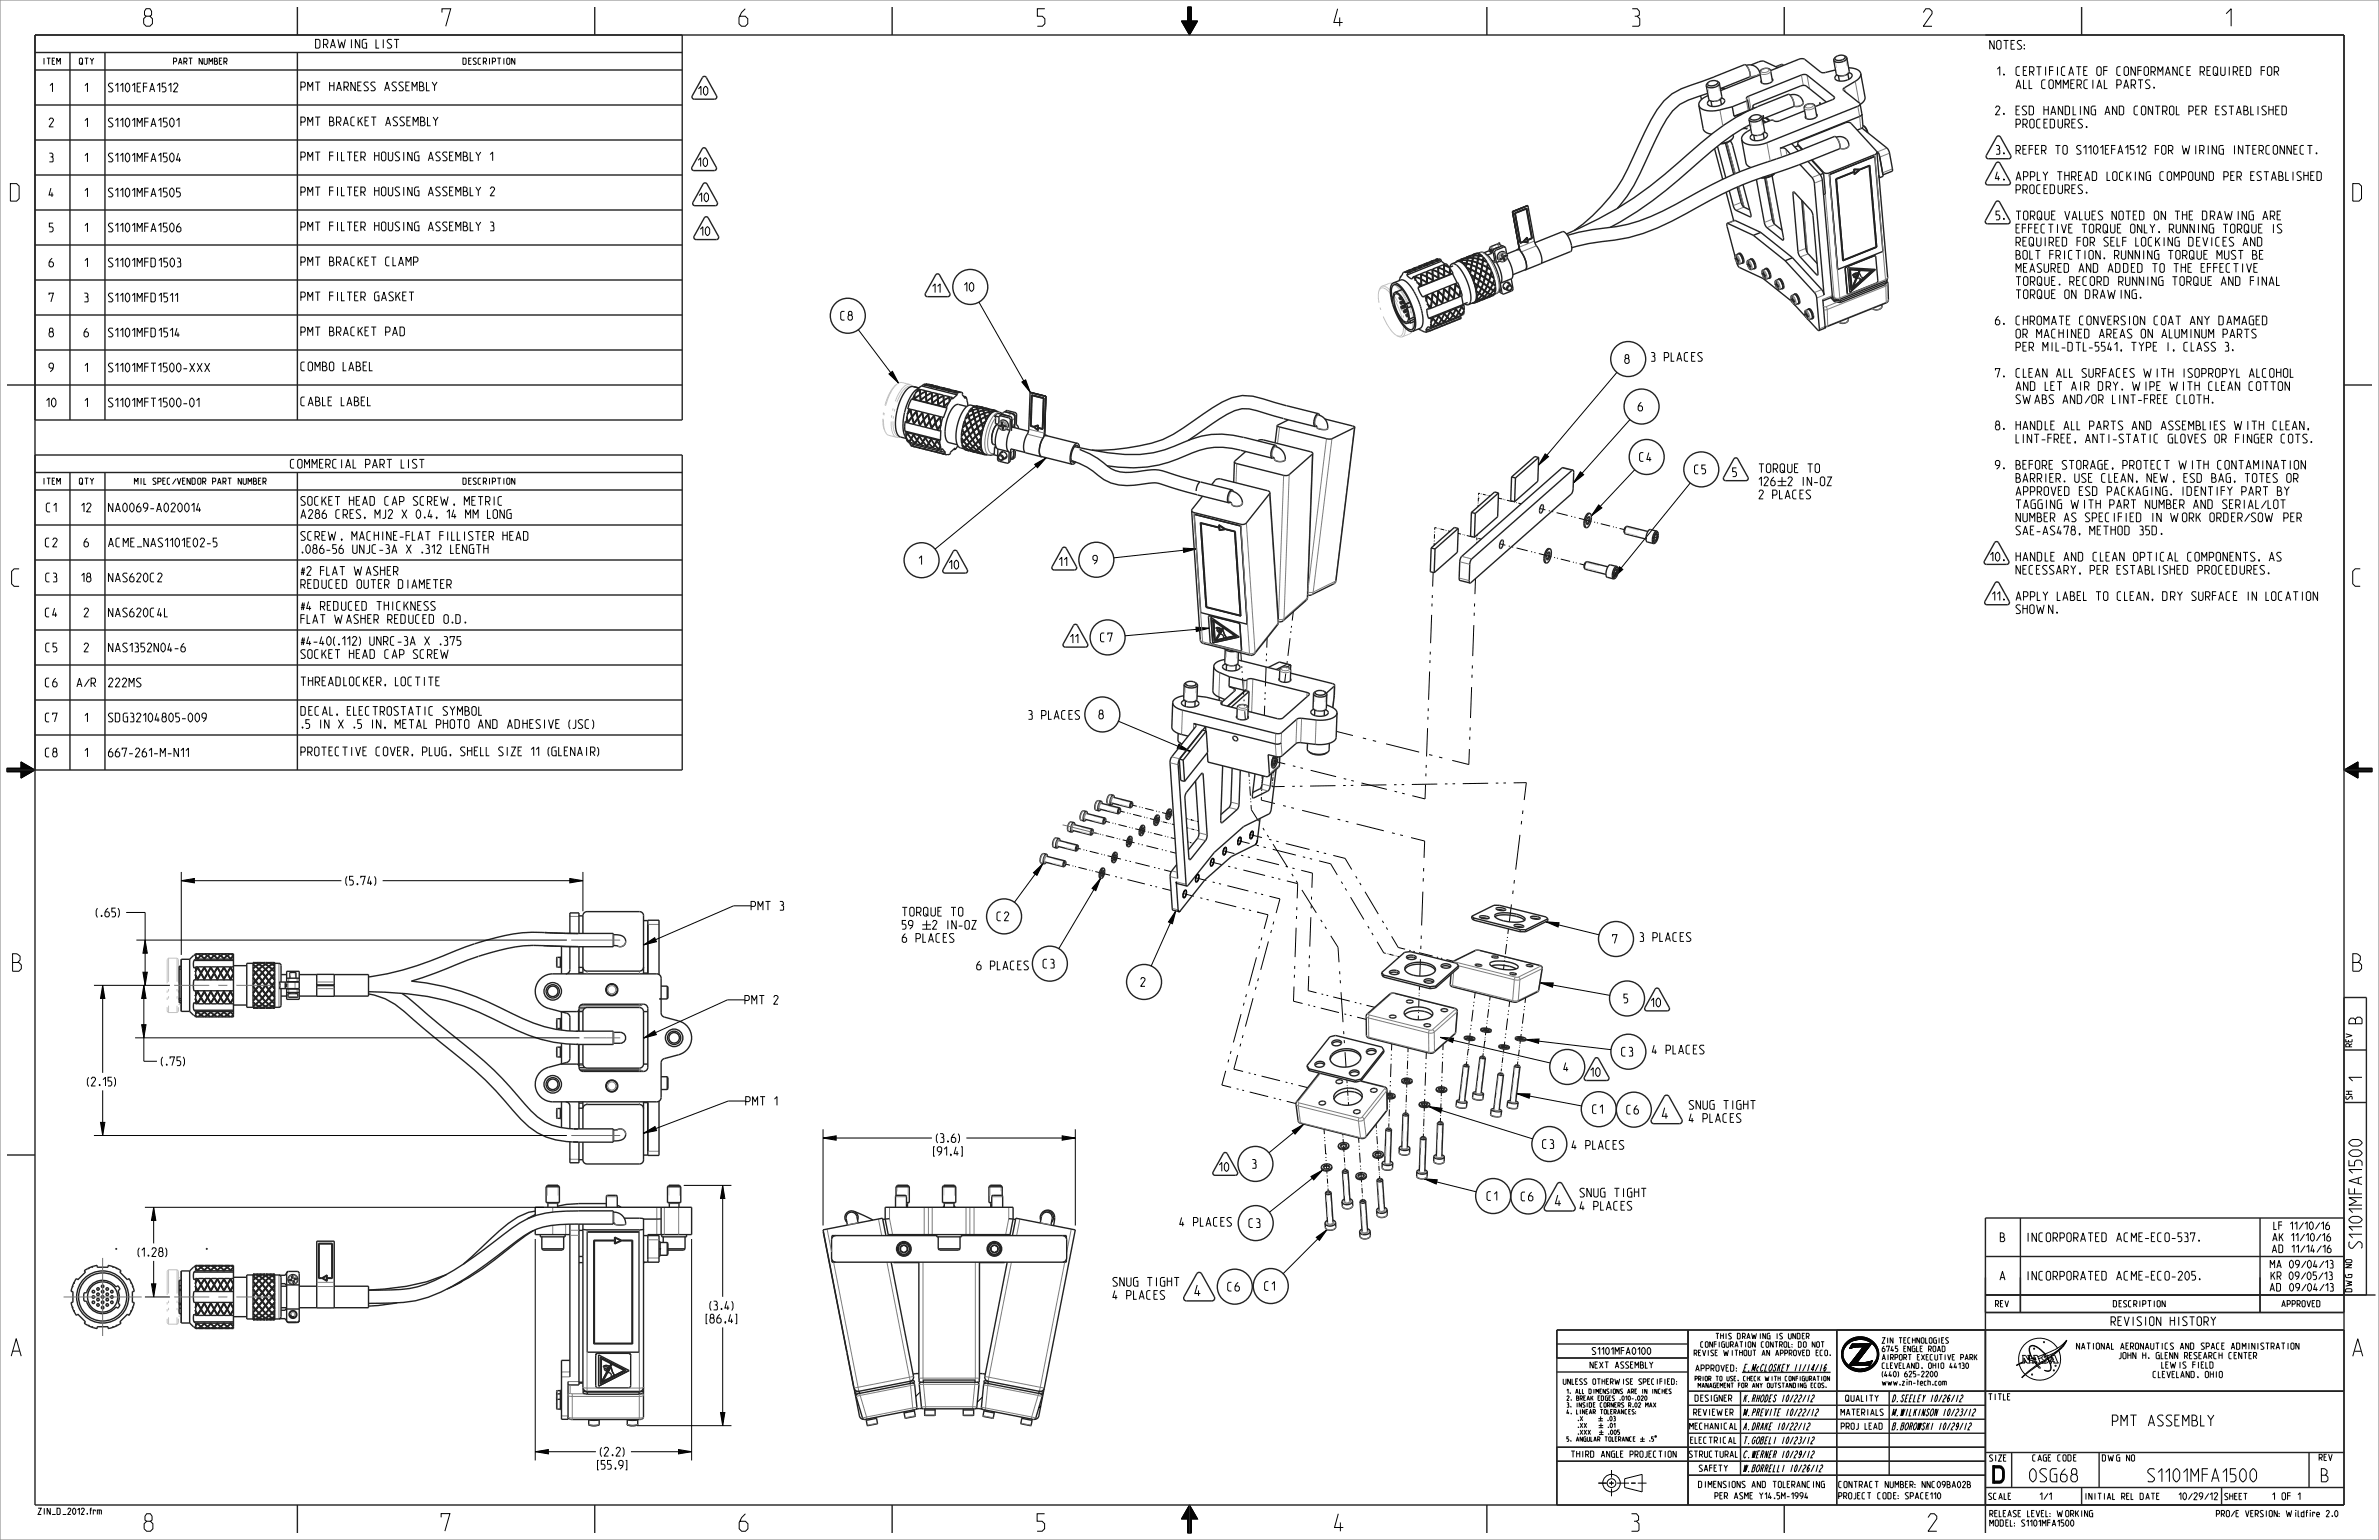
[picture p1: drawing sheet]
<svg xmlns="http://www.w3.org/2000/svg" width="864mm" height="559mm" viewBox="0 0 864 559" stroke-linecap="round" stroke-linejoin="round" font-family="sans-serif">
<defs><g id="words">
<g font-size="8.3">
<text x="52.2" y="9.5">8</text>
<text x="160.5" y="9.5">7</text>
<text x="268.3" y="9.5">6</text>
<text x="376.4" y="9.5">5</text>
<text x="484.2" y="9.5">4</text>
<text x="592.3" y="9.5">3</text>
<text x="698.2" y="9.5">2</text>
<text x="807.5" y="9.5">1</text>
<text x="3.8" y="73">D</text>
<text x="854.1" y="73">D</text>
<text x="4.2" y="212.8">C</text>
<text x="854.1" y="212.7">C</text>
<text x="4.6" y="352.4">B</text>
<text x="854.1" y="352.4">B</text>
<text x="4.1" y="492.1">A</text>
<text x="854.1" y="492.1">A</text>
<text x="723.4" y="538.2">D</text>
<text x="52.3" y="555.6">8</text>
<text x="160.2" y="555.6">7</text>
<text x="268.3" y="555.6">6</text>
<text x="376.3" y="555.6">5</text>
<text x="484.5" y="555.6">4</text>
<text x="592" y="555.6">3</text>
<text x="699.9" y="555.6">2</text>
</g>
<g font-size="6.2">
<text x="857.4" y="371.4" transform="rotate(-90 857.4 371.4)">B</text>
<text x="857.4" y="392.8" transform="rotate(-90 857.4 392.8)">1</text>
<text x="857.4" y="456.7" transform="rotate(-90 857.4 456.7)">S1101MFA1500</text>
<text x="736.8" y="537.7">0SG68</text>
<text x="777.8" y="537.7">S1101MFA1500</text>
<text x="842.7" y="537.7">B</text>
</g>
<g font-size="5.2">
<text x="603.4" y="405.9">4</text>
<text x="564.6" y="437.6">4</text>
<text x="433.8" y="470.2">4</text>
<text x="767.2" y="517.4">PMT ASSEMBLY</text>
</g>
<g font-size="4.1">
<text x="115.3" y="17.5">DRAWING LIST</text>
<text x="722.3" y="17.9">NOTES:</text>
<text x="723.7" y="27.4">1.</text>
<text x="731.8" y="27.4">CERTIFICATE OF CONFORMANCE REQUIRED FOR</text>
<text x="17.8" y="33.3">1</text>
<text x="30.5" y="33.3">1</text>
<text x="39.4" y="33.3">S1101EFA1512</text>
<text x="109.2" y="32.9">PMT HARNESS ASSEMBLY</text>
<text x="253.5" y="34.5">10</text>
<text x="731.8" y="32.1">ALL COMMERCIAL PARTS.</text>
<text x="723.7" y="41.7">2.</text>
<text x="731.8" y="41.7">ESD HANDLING AND CONTROL PER ESTABLISHED</text>
<text x="17.8" y="46">2</text>
<text x="30.5" y="46">1</text>
<text x="39.4" y="46">S1101MFA1501</text>
<text x="109.2" y="45.6">PMT BRACKET ASSEMBLY</text>
<text x="731.8" y="46.4">PROCEDURES.</text>
<text x="17.8" y="58.7">3</text>
<text x="30.5" y="58.7">1</text>
<text x="39.4" y="58.7">S1101MFA1504</text>
<text x="109.2" y="58.3">PMT FILTER HOUSING ASSEMBLY 1</text>
<text x="723.7" y="56">3.</text>
<text x="731.8" y="56">REFER TO S1101EFA1512 FOR WIRING INTERCONNECT.</text>
<text x="253.4" y="60.4">10</text>
<text x="723.7" y="65.5">4.</text>
<text x="731.8" y="65.5">APPLY THREAD LOCKING COMPOUND PER ESTABLISHED</text>
<text x="17.8" y="71.4">4</text>
<text x="30.5" y="71.4">1</text>
<text x="39.4" y="71.4">S1101MFA1505</text>
<text x="109.2" y="71">PMT FILTER HOUSING ASSEMBLY 2</text>
<text x="731.8" y="70.2">PROCEDURES.</text>
<text x="253.8" y="73.2">10</text>
<text x="109.2" y="83.7">PMT FILTER HOUSING ASSEMBLY 3</text>
<text x="723.7" y="79.8">5.</text>
<text x="731.8" y="79.8">TORQUE VALUES NOTED ON THE DRAWING ARE</text>
<text x="17.8" y="84.1">5</text>
<text x="30.5" y="84.1">1</text>
<text x="39.4" y="84.1">S1101MFA1506</text>
<text x="254.2" y="85.5">10</text>
<text x="731.8" y="84.5">EFFECTIVE TORQUE ONLY. RUNNING TORQUE IS</text>
<text x="731.8" y="89.3">REQUIRED FOR SELF LOCKING DEVICES AND</text>
<text x="731.8" y="94.1">BOLT FRICTION. RUNNING TORQUE MUST BE</text>
<text x="17.8" y="96.8">6</text>
<text x="30.5" y="96.8">1</text>
<text x="39.4" y="96.8">S1101MFD1503</text>
<text x="109.2" y="96.4">PMT BRACKET CLAMP</text>
<text x="731.8" y="98.8">MEASURED AND ADDED TO THE EFFECTIVE</text>
<text x="338.5" y="106.2">11</text>
<text x="350.1" y="105.7">10</text>
<text x="731.8" y="103.6">TORQUE. RECORD RUNNING TORQUE AND FINAL</text>
<text x="17.8" y="109.5">7</text>
<text x="30.5" y="109.5">3</text>
<text x="39.4" y="109.5">S1101MFD1511</text>
<text x="109.2" y="109.1">PMT FILTER GASKET</text>
<text x="731.8" y="108.3">TORQUE ON DRAWING.</text>
<text x="305.2" y="116.2">C8</text>
<text x="723.7" y="117.9">6.</text>
<text x="731.8" y="117.9">CHROMATE CONVERSION COAT ANY DAMAGED</text>
<text x="17.8" y="122.2">8</text>
<text x="30.5" y="122.2">6</text>
<text x="39.4" y="122.2">S1101MFD1514</text>
<text x="109.2" y="121.8">PMT BRACKET PAD</text>
<text x="731.8" y="122.6">OR MACHINED AREAS ON ALUMINUM PARTS</text>
<text x="589.8" y="131.9">8</text>
<text x="599.4" y="131.1">3 PLACES</text>
<text x="731.8" y="127.4">PER MIL-DTL-5541, TYPE I, CLASS 3.</text>
<text x="17.8" y="134.9">9</text>
<text x="30.5" y="134.9">1</text>
<text x="39.4" y="134.9">S1101MFT1500-XXX</text>
<text x="109.2" y="134.5">COMBO LABEL</text>
<text x="723.7" y="136.9">7.</text>
<text x="731.8" y="136.9">CLEAN ALL SURFACES WITH ISOPROPYL ALCOHOL</text>
<text x="731.8" y="141.7">AND LET AIR DRY. WIPE WITH CLEAN COTTON</text>
<text x="16.6" y="147.6">10</text>
<text x="30.5" y="147.6">1</text>
<text x="39.4" y="147.6">S1101MFT1500-01</text>
<text x="109.2" y="147.2">CABLE LABEL</text>
<text x="594.7" y="149.1">6</text>
<text x="731.8" y="146.4">SWABS AND/OR LINT-FREE CLOTH.</text>
<text x="723.7" y="156">8.</text>
<text x="731.8" y="156">HANDLE ALL PARTS AND ASSEMBLIES WITH CLEAN,</text>
<text x="731.8" y="160.7">LINT-FREE, ANTI-STATIC GLOVES OR FINGER COTS.</text>
<text x="595.2" y="167.4">C4</text>
<text x="105.4" y="169.9">COMMERCIAL PART LIST</text>
<text x="615.1" y="171.9">C5</text>
<text x="629" y="172.9">5</text>
<text x="638.5" y="171.5">TORQUE TO</text>
<text x="723.7" y="170.3">9.</text>
<text x="731.8" y="170.3">BEFORE STORAGE, PROTECT WITH CONTAMINATION</text>
<text x="731.8" y="175">BARRIER. USE CLEAN, NEW, ESD BAG, TOTES OR</text>
<text x="731.8" y="179.8">APPROVED ESD PACKAGING. IDENTIFY PART BY</text>
<text x="16.9" y="185.7">C1</text>
<text x="29.3" y="185.7">12</text>
<text x="39.4" y="185.7">NA0069-A020014</text>
<text x="109.2" y="183.4">SOCKET HEAD CAP SCREW, METRIC</text>
<text x="638.5" y="181">2 PLACES</text>
<text x="731.8" y="184.5">TAGGING WITH PART NUMBER AND SERIAL/LOT</text>
<text x="109.2" y="188.1">A286 CRES, MJ2 X 0.4, 14 MM LONG</text>
<text x="731.8" y="189.3">NUMBER AS SPECIFIED IN WORK ORDER/SOW PER</text>
<text x="109.2" y="196.1">SCREW, MACHINE-FLAT FILLISTER HEAD</text>
<text x="731.8" y="194.1">SAE-AS478, METHOD 35D.</text>
<text x="16.6" y="198.4">C2</text>
<text x="30.5" y="198.4">6</text>
<text x="39.4" y="198.4">ACME_NAS1101E02-5</text>
<text x="109.2" y="200.8">.086-56 UNJC-3A X .312 LENGTH</text>
<text x="731.8" y="203.6">HANDLE AND CLEAN OPTICAL COMPONENTS, AS</text>
<text x="109.2" y="208.8">#2 FLAT WASHER</text>
<text x="333.6" y="204.9">1</text>
<text x="344.6" y="206.5">10</text>
<text x="384.5" y="205.4">11</text>
<text x="396.7" y="204.7">9</text>
<text x="731.8" y="208.4">NECESSARY, PER ESTABLISHED PROCEDURES.</text>
<text x="16.7" y="211.1">C3</text>
<text x="29.3" y="211.1">18</text>
<text x="39.4" y="211.1">NAS620C2</text>
<text x="109.2" y="213.5">REDUCED OUTER DIAMETER</text>
<text x="109.2" y="221.5">#4 REDUCED THICKNESS</text>
<text x="721.2" y="217.9">11.</text>
<text x="731.8" y="217.9">APPLY LABEL TO CLEAN, DRY SURFACE IN LOCATION</text>
<text x="16.6" y="223.8">C4</text>
<text x="30.5" y="223.8">2</text>
<text x="39.4" y="223.8">NAS620C4L</text>
<text x="109.2" y="226.2">FLAT WASHER REDUCED O.D.</text>
<text x="731.8" y="222.6">SHOWN.</text>
<text x="388.6" y="233.4">11</text>
<text x="399.5" y="232.9">C7</text>
<text x="16.7" y="236.5">C5</text>
<text x="30.5" y="236.5">2</text>
<text x="39.4" y="236.5">NAS1352N04-6</text>
<text x="109.2" y="234.2">#4-40(.112) UNRC-3A X .375</text>
<text x="109.2" y="238.9">SOCKET HEAD CAP SCREW</text>
<text x="16.6" y="249.2">C6</text>
<text x="28" y="249.2">A/R</text>
<text x="39.4" y="249.2">222MS</text>
<text x="109.2" y="248.8">THREADLOCKER, LOCTITE</text>
<text x="16.6" y="261.9">C7</text>
<text x="30.5" y="261.9">1</text>
<text x="39.4" y="261.9">SDG32104805-009</text>
<text x="109.2" y="259.6">DECAL, ELECTROSTATIC SYMBOL</text>
<text x="373.4" y="261">3 PLACES</text>
<text x="398.9" y="260.8">8</text>
<text x="109.2" y="264.3">.5 IN X .5 IN, METAL PHOTO AND ADHESIVE (JSC)</text>
<text x="16.6" y="274.6">C8</text>
<text x="30.5" y="274.6">1</text>
<text x="39.4" y="274.6">667-261-M-N11</text>
<text x="109.2" y="274.2">PROTECTIVE COVER, PLUG, SHELL SIZE 11 (GLENAIR)</text>
<text x="125.5" y="321.2">(5.74)</text>
<text x="34.9" y="332.7">(.65)</text>
<text x="272.7" y="330.3">PMT 3</text>
<text x="327.5" y="332.4">TORQUE TO</text>
<text x="361.9" y="334.1">C2</text>
<text x="327.5" y="341.9">6 PLACES</text>
<text x="595.3" y="341.6">3 PLACES</text>
<text x="585.4" y="342.3">7</text>
<text x="354.5" y="351.9">6 PLACES</text>
<text x="378.7" y="351.3">C3</text>
<text x="414.1" y="357.9">2</text>
<text x="270.4" y="364.4">PMT 2</text>
<text x="589.5" y="363.9">5</text>
<text x="599.4" y="365.3">10</text>
<text x="588.7" y="383.2">C3</text>
<text x="599.8" y="382.4">4 PLACES</text>
<text x="58.6" y="386.7">(.75)</text>
<text x="567.7" y="388.7">4</text>
<text x="31.7" y="394.1">(2.15)</text>
<text x="577.4" y="390.6">10</text>
<text x="270.7" y="401.1">PMT 1</text>
<text x="578.1" y="404.1">C1</text>
<text x="590.5" y="404.2">C6</text>
<text x="613.2" y="402.5">SNUG TIGHT</text>
<text x="613.2" y="407.3">4 PLACES</text>
<text x="338.9" y="419.3">[91,4]</text>
<text x="339.9" y="414.5">(3.6)</text>
<text x="560" y="416.7">C3</text>
<text x="570.7" y="417">4 PLACES</text>
<text x="442.6" y="425">10</text>
<text x="454.6" y="423.9">3</text>
<text x="539.8" y="435.6">C1</text>
<text x="552.2" y="435.7">C6</text>
<text x="573.6" y="434.4">SNUG TIGHT</text>
<text x="573.6" y="439.1">4 PLACES</text>
<text x="428.3" y="444.9">4 PLACES</text>
<text x="453.4" y="445.4">C3</text>
<text x="50.1" y="455.9">(1.28)</text>
<text x="725.8" y="450.5">B</text>
<text x="735" y="450.5">INCORPORATED ACME-ECO-537.</text>
<text x="404" y="466.7">SNUG TIGHT</text>
<text x="725.8" y="464.5">A</text>
<text x="735" y="464.5">INCORPORATED ACME-ECO-205.</text>
<text x="404" y="471.5">4 PLACES</text>
<text x="445.7" y="468.5">C6</text>
<text x="459.1" y="468.2">C1</text>
<text x="257.7" y="475.3">(3.4)</text>
<text x="256.3" y="480.1">[86,4]</text>
<text x="766" y="481">REVISION HISTORY</text>
<text x="216.9" y="533.1">[55,9]</text>
<text x="217.9" y="528.4">(2.2)</text>
</g>
<text font-size="4.1" fill="#222" x="721.2" y="203.6">10.</text>
<g font-size="3.6">
<text x="823.7" y="446.2">LF 11/10/16</text>
<text x="823.7" y="450.3">AK 11/10/16</text>
<text x="823.7" y="454.5">AD 11/14/16</text>
<text x="823.7" y="460.1">MA 09/04/13</text>
<text x="823.7" y="464.3">KR 09/05/13</text>
<text x="823.7" y="468.5">AD 09/04/13</text>
</g>
<g font-size="3.4">
<text x="632.5" y="497.6">E.McCLOSKEY 11/14/16</text>
<text x="632.5" y="508.7">K.RHODES 10/22/12</text>
<text x="686.5" y="508.7">D.SEELEY 10/26/12</text>
<text x="632.5" y="513.8">M.PREVITE 10/22/12</text>
<text x="686.5" y="513.8">M.WILKINSON 10/23/12</text>
<text x="632.5" y="518.8">A.DRAKE 10/22/12</text>
<text x="686.5" y="518.8">B.BOROWSKI 10/29/12</text>
<text x="632.5" y="523.9">T.GOBELI 10/23/12</text>
<text x="632.5" y="529">C.WERNER 10/29/12</text>
<text x="632.5" y="534.1">W.BORRELLI 10/26/12</text>
</g>
<g font-size="3.3">
<text x="577.1" y="491.5">S1101MFA0100</text>
<text x="740" y="544.2">1/1</text>
<text x="789.9" y="544.2">10/29/12</text>
<text x="824.7" y="544.2">1 OF 1</text>
</g>
<g font-size="3">
<text x="15.5" y="23.4">ITEM</text>
<text x="29.1" y="23.4">QTY</text>
<text x="63.2" y="23.4">PART NUMBER</text>
<text x="168" y="23.4">DESCRIPTION</text>
<text x="15.5" y="175.8">ITEM</text>
<text x="29.1" y="175.8">QTY</text>
<text x="49" y="175.8">MIL SPEC/VENDOR PART NUMBER</text>
<text x="168" y="175.8">DESCRIPTION</text>
<text x="853.8" y="379.9" transform="rotate(-90 853.8 379.9)">REV</text>
<text x="853.9" y="398.9" transform="rotate(-90 853.9 398.9)">SH</text>
<text x="853.8" y="468.8" transform="rotate(-90 853.8 468.8)">DWG NO</text>
<text x="724.4" y="474.2">REV</text>
<text x="767.1" y="474.2">DESCRIPTION</text>
<text x="828.6" y="474.2">APPROVED</text>
<text x="753.8" y="489.6">NATIONAL AERONAUTICS AND SPACE ADMINISTRATION</text>
<text x="577.4" y="496.5">NEXT ASSEMBLY</text>
<text x="615.5" y="497.6">APPROVED:</text>
<text x="769.2" y="493">JOHN H. GLENN RESEARCH CENTER</text>
<text x="784.7" y="496.5">LEWIS FIELD</text>
<text x="781.6" y="499.9">CLEVELAND, OHIO</text>
<text x="616.1" y="508.5">DESIGNER</text>
<text x="670" y="508.5">QUALITY</text>
<text x="721.9" y="508">TITLE</text>
<text x="616.1" y="513.6">REVIEWER</text>
<text x="668.3" y="513.6">MATERIALS</text>
<text x="614.5" y="518.7">MECHANICAL</text>
<text x="669.2" y="518.7">PROJ LEAD</text>
<text x="614.5" y="523.8">ELECTRICAL</text>
<text x="570.4" y="528.8">THIRD ANGLE PROJECTION</text>
<text x="614.5" y="528.8">STRUCTURAL</text>
<text x="617.6" y="533.9">SAFETY</text>
<text x="722" y="530.2">SIZE</text>
<text x="738.1" y="530.2">CAGE CODE</text>
<text x="763.2" y="530.2">DWG NO</text>
<text x="841.9" y="530">REV</text>
<text x="616.6" y="539.8">DIMENSIONS AND TOLERANCING</text>
<text x="667.5" y="539.8">CONTRACT NUMBER: NNC09BA02B</text>
<text x="621.9" y="543.9">PER ASME Y14.5M-1994</text>
<text x="667.5" y="543.9">PROJECT CODE: SPACE110</text>
<text x="721.9" y="544.1">SCALE</text>
<text x="756.8" y="544.1">INITIAL REL DATE</text>
<text x="807.6" y="544.2">SHEET</text>
<text x="13.8" y="549.5">ZIN_D_2012.frm</text>
<text x="722.3" y="550.4">RELEASE LEVEL:WORKING</text>
<text x="803.2" y="550.4">PRO/E VERSION:Wildfire 2.0</text>
<text x="722.3" y="553.8">MODEL: S1101MFA1500</text>
</g>
<g font-size="2.6">
<text x="623.4" y="485.8">THIS DRAWING IS UNDER</text>
<text x="615.5" y="491.9">REVISE WITHOUT AN APPROVED ECO.</text>
<text x="617.1" y="488.9">CONFIGURATION CONTROL: DO NOT</text>
<text x="683.3" y="487.4">ZIN TECHNOLOGIES</text>
<text x="683.3" y="490.5">6745 ENGLE ROAD</text>
<text x="683.3" y="493.5">AIRPORT EXECUTIVE PARK</text>
<text x="683.3" y="496.6">CLEVELAND, OHIO 44130</text>
<text x="567.5" y="502.3">UNLESS OTHERWISE SPECIFIED:</text>
<text x="683.3" y="499.6">(440) 625-2200</text>
<text x="683.3" y="502.7">www.zin-tech.com</text>
</g>
<g font-size="2.1">
<text x="620.1" y="501">PRIOR TO USE, CHECK WITH CONFIGURATION</text>
<text x="621.1" y="503.5">MANAGEMENT FOR ANY OUTSTANDING ECOS.</text>
<text x="568.8" y="505.7">1. ALL DIMENSIONS ARE IN INCHES</text>
<text x="568.8" y="508.2">2. BREAK EDGES .010-.020</text>
<text x="568.8" y="510.6">3. INSIDE CORNERS R.02 MAX</text>
<text x="568.8" y="513.1">4. LINEAR TOLERANCES:</text>
<text x="572.6" y="515.6">.X</text>
<text x="572.6" y="518.1">.XX</text>
<text x="572.6" y="520.5">.XXX</text>
<text x="598.6" y="523">.5</text>
</g>
</g></defs>
<g fill="none" stroke="#000" stroke-width=".36">
<path d="M431.2 2.5h1.2v5.1h2.3l-2.9 5.1-2.9-5.1h2.3zM826.6 78h.9M828 76.6h-1.4v3.2h1.4M311.6 119.6l14.6 19.4M355.4 109.6l18.6 32.8M777 107.8l.1 .4zM821.3 114.7h1.1l.5 .5v2.2l-.5 .5h-1.1zM322.7 135.7l1.3-1 2.2 4.3zM370.9 138.6l1.4-.8 1.7 4.6zM587 135.1l-28.6 33.7M831.1 138.5v3.2l-1.6-3.2v3.2M591.7 152.3l-20.6 23"/>
<path d="M375.6 168.5l4.2-2.4-3.2 3.6zM379.8 166.1l-40.4 33.1M536.7 179.9v.1M537.3 179.1l-.6-.2v.7M537.6 179.2h.1M537.9 179.2l.1 .1M538.3 179.3l1 .3M539.6 179.7h.2M540 179.8h.1M540.4 179.9l.5 .1M560.9 164.7l1.2 1-3.7 3.1zM573.7 171.2l1.2 1.1-3.8 3z"/>
<path d="M593.4 170.4l-15.7 16.8M613.6 175.3l-28.1 34.5M429.5 198.9l4.8 .3-4.6 1.3zM434.3 199.2l-30 3.2M520.6 197.1v.8M520.7 196.4l-.1 .2M520.7 195.9v.2M520.7 193.8v1.7M520.8 193.2v.2M520.8 192.7v.2M521.5 191.6l-.7-.2v.8M521.9 191.7h.2"/>
<path d="M522.4 191.8h.1M522.9 191.9l1.4 .4M524.7 192.4h.1M525.1 192.5h.2M525.7 192.6l.7 .2M529.3 193.5l1 .3M530.3 193.8h.1M531 194h.2M531.6 194.1l.2 .1M532.4 194.3l2.2 .6M534.6 194.9h.1M535.2 195l.2 .1"/>
<path d="M535.8 195.2h.2M536.1 196.7v.4M536.1 196.4v.1M536.1 196.2v.1M536.1 195.2v.8M536.2 194.9v.1M536.2 194.7v.1M536.2 194.1v.4M536.6 183.2v.6M536.6 183.2h.1M536.6 182.7v.1M536.6 182.4v.1"/>
<path d="M536.7 195.4l1 .2M536.7 180.8h.1M536.7 180.8l-.1 1.2M536.7 180.3v.1M543.9 180.7l1 .3M544.5 197.3l2 .5M544.9 181h.1M545.6 181.2h.2M546.2 181.3l.2 .1M547 181.5l2.1 .5M547.7 198.1l.4 .1M548.9 198.4l.4 .1"/>
<path d="M549.1 182h.1M549.7 182.2h.2M550.4 182.4h.2M550.5 198.8l4.1 1.1M551.2 182.6l1 .2M559 184.5l2 .5M562.2 185.3l.4 .1M563.4 185.6l.4 .1M565 186l4.1 1M570.3 187.3l.4 .1M571.5 187.6l.4 .1M573.1 188.1l2.1 .5"/>
<path d="M576 188.8l1.7 .4M578.7 189.4l.3 .1M579.7 189.7l.4 .1M580.3 183.2l1.2 1.1-3.8 2.9zM581.1 190l3.4 .9M585.5 191.1l.4 .1M586.5 191.4l.4 .1M587.9 191.7l1.7 .5M827.8 181.4h1.9M833.8 187.9h1.1l.5-.4v-.9l-.5-.5h-1.1v3.2M834.5 187.9l.9 1.4M519.8 219v1"/>
<path d="M520 215.9l-.1 1.1M520.2 207.7l-.1 5.1M535.3 219v1.1M535.6 210l-.2 5.6M555.8 200.2l.4 .1M557 200.5l.4 .1M558.6 200.9l2 .5M561.4 201.6l1.7 .4M564.2 202.3h.3M565.2 202.5l.3 .1M566.6 202.9l3.4 .8M571 204l.3 .1"/>
<path d="M572 204.2l.4 .1M573.4 204.6l1.7 .4M587.9 205.6l1.2 1-3.6 3.2zM159.9 235.7l.7 3.2 .7-2.2 .7 2.2 .7-3.2M434.1 227.6l4.9 .3-4.7 1.3zM439 227.9l-30.6 2.8M450.4 236.9l.2 3M459.7 239.2v.7M459.8 237.1l-.1 .7M460 231.5l-.2 3.5M467.3 239.9l-.1 .6M468.3 231.6l-.8 6.4"/>
<path d="M468.6 229l-.1 .7M468.9 227.1l-.1 .6M469.5 222l-.4 3.2M519.1 239.6v1M519.2 236.5v1M519.7 223.1l-.4 10.3M535 226.8l-.4 11.3M535.2 222.3l-.1 1.1M450.8 241.7v.6M450.9 243.6v.6M451.1 246l.4 6M451.6 253.8v.7"/>
<path d="M451.7 255.7v.6M451.9 258.1l.2 3M459.1 256.1l-.1 3.5M459.2 253.3v.7M459.3 251.2l-.1 .7M459.6 242l-.3 7.1M466.7 244.4l-.4 3.2M467.1 241.8l-.1 .7M518.5 257l-.1 1M519 243.7l-.4 10.2M534.2 249.3l-.4 11.3M534.4 244.8l-.1 1.1"/>
<path d="M534.5 241.4l-.1 1.2M2.5 278.8h5.1v-2.3l5.1 2.9-5.1 2.9v-2.3h-5.1zM406 261.7l26 10.9M427.9 270.1l4.1 2.5-4.7-1.1zM461.9 276l4.6 1.2M462.4 280l-.1 .6M469.3 277.9l.9 .2M472.1 278.6l.9 .2M475.8 279.5l9.2 2.3M485.1 265.4l6 1.5M494.7 267.8l1.2 .3M498.3 268.7l1.2 .3"/>
<path d="M503.1 269.9l12.1 3M517.7 277.6v1M518.2 264.2l-.3 10.3M518.4 260.1l-.1 1M518.8 273.8l1.2 .3M522.4 274.7l1.2 .3M533.4 271.8l-.2 5.6-6-1.5M533.6 267.3l-.1 1.1M533.7 263.9l-.1 1.2M850.9 279.4l5.1-2.9v2.3h5.1v1.2h-5.1v2.3zM401.4 298l1.5 .4M403.8 298.7h.3"/>
<path d="M404.8 298.9l.3 .1M406 299.2l3 .8M406.7 294.3l1.6 .4M409.2 295h.3M410.1 295.2l.3 .1M411.1 292.2l1.6 .4M411.3 295.5l3.1 .8M413.6 292.8l.3 .1M414.5 293l.3 .1M415.3 296.5l.3 .1M415.7 293.3l3.1 .8M416.2 296.7l.3 .1"/>
<path d="M417.4 297l1.6 .4M419.6 297.6l.8 .2M419.7 294.3l.3 .1M420.6 294.5l.3 .1M420.9 297.9h.2M421.4 298l.2 .1M421.8 294.9l1.6 .3M422.1 298.2l1.6 .4M424 295.4l.3 .1M424.2 298.7l.2 .1M424.4 295.5h.1M424.6 295.5h.1"/>
<path d="M424.7 298.8l.2 .1M424.8 295.6h.1M424.8 295.6l.5 .1M425.4 299l.8 .2M425.4 295.7v.1M425.5 295.8h.1M425.7 295.8h.1M425.7 295.8l.3 .1M430.6 297l.6 .2M431.5 297.3h.1M431.8 297.3l.1 .1M432.3 297.5h.1"/>
<path d="M432.3 297.5l1 .2M433.7 297.8h.1M434 297.9h.1M434.4 298h.1M434.4 298l.6 .1M453.3 280.2l.2 1.7M453.5 281.9h.1M453.5 283v.3M453.6 284v.3M453.7 285.3l.2 3.4M453.9 288.7h.1M454 289.7v.4"/>
<path d="M454 290.8l.1 .3M454.1 292.1l.1 1.7 2.7 4.2M457.9 289.2v1.1l4.9 1.3M457.9 288.3v.3M458 287.7v.2M458.1 284.8l-.1 2.2M458.1 283.9v.2M458.1 283.2v.3M458.2 281.5l-.1 1.1M461.8 284.8l-.1 .7 4.6-.1M461.8 284.8h.1M461.9 284.2l-.1 .2"/>
<path d="M461.9 283.8v.1M462.1 282l-.1 1.4M462.1 282h.1M462.2 281.5v.1M462.3 281.1l-.1 .1M465.8 292.3l1 .3M468.7 293.1l1 .2M470 285.3h-.9M472.7 294l9.9 2.5M472.8 285.3h-.9M484.8 285.1l-9.2 .1M485.5 297.3l1 .2"/>
<path d="M487.8 282.5l.9 .2M488.5 285h-.9M488.5 298l1 .2M490.5 283.2l1 .2M491.3 285h-1M492.5 299l9.8 2.5M494.2 284.1l9.3 2.3M503.3 284.8l-9.3 .1M506.2 287.1l1 .3M507 284.7h-1M509 287.8l.9 .2M509.7 284.7h-.9"/>
<path d="M517.5 284.8l-.2 5.1-4.6-1.2M517.6 280.6v1.1M521.7 284.5l-9.2 .1M525.4 284.4l-.9 .1M528.2 284.4h-.9M540.2 284.2l-9.2 .2M543.9 284.2h-.9M546.7 284.1h-.9M549.5 284.1l4.6-.1-.8 6.3M552.4 297.9l-.2 1.2M552.8 294.1l-.1 1.3M375.1 316.7l3.5-3.4-2.2 4.3z"/>
<path d="M378.6 313.3l-10.3 14.1M386.9 313.6l1.5 .4M389.3 314.2l.3 .1M390.2 314.4l.4 .1M390.7 307.7l1.6 .4M391.5 314.7l3 .8M393.3 308.3l.3 .1M394.3 308.6h.3M395.5 315.7l.3 .1M395.6 308.9h.1M395.6 308.9l3.2 .8M396.4 315.9l.3 .1"/>
<path d="M396.8 302.1l1.6 .4M397.6 316.2l1.5 .4M399.3 302.7l.3 .1M399.5 318.7l-1.7 4.5-1.4-.8zM399.5 318.7l-15.1 25.5M399.8 316.8l3.1 .8M399.8 309.9l.3 .1M400.2 302.9l.3 .1M400.7 310.2l.4 .1M401.4 303.2l3.1 .8M402 310.5l1.7 .4M404.3 311.1l2.6 .6"/>
<path d="M404.8 318.1l.7 .1M405.4 304.2l.3 .1M406.3 304.4l.3 .1M406.7 318.5l.7 .2M407.5 304.7l1.6 .4M408.5 312.1l.5 .1M409.3 319.2l6.3 1.6M409.3 319.2h.1M409.7 305.3l2.2 .5M410 300.2l.3 .1M410 312.5l.6 .1M410.9 300.4l.3 .1"/>
<path d="M412.1 300.7l1.5 .4M412.1 313h.1M412.1 313l5.2 1.3M413.2 306.2l.4 .1M414.3 301.3l1.5 .4M414.4 306.5l.5 .1M416.2 306.9l4.3 1.1M416.7 301.9l.3 .1M417.7 302.1l.3 .1M418.9 302.4l3 .8M418.9 314.7l.5 .2M420.5 315.1l.5 .1"/>
<path d="M421.7 308.3l.5 .1M422.6 315.6h.1M422.6 315.6l2.6 .7M422.9 303.4l.3 .1M423 308.6l.5 .1M423.8 303.6l.3 .1M424.7 309.1l2.2 .5M425 304l1.5 .3M430.8 300.4l.6 .1M431.2 305.5l.2 .1M431.6 305.6h.1M431.7 300.6h.1"/>
<path d="M431.8 305.6v.1M432 305.7l.5 .1M432 300.7h.1M432.5 300.8h.1M432.5 300.8l1.1 .3M432.7 305.9h.1M432.8 305.9h.1M433 306h.3M433.9 301.1l.1 .1M434.1 318.5l3.8 1M434.2 301.2h.1M434.7 301.3h.1"/>
<path d="M434.7 301.3l.5 .2M439.5 312.7l4 1M444.1 308.7l4 1M445.8 314.3l.8 .2M448.2 314.9l.8 .2M449.4 305l4.2 1.1M450.5 310.3l.8 .2M451.3 315.7l7.9 2M453 310.9l.8 .2M453.8 302.8l4.3 1.1M456.1 306.7l.9 .2M456.2 311.8h.1"/>
<path d="M456.2 311.8l8.1 2M458.4 300.5l.6 .8M458.7 307.3l.8 .2M460 303l.5 .8M460.7 304.6l.9 .2M461.6 318.3l.8 .2M462 308.2l8.4 2.1M462.1 306.3l5.3 8.3M463.3 305.2l.9 .2M464 318.9l.8 .2M466.7 314.4l.8 .2M466.7 306.1l8.7 2.1"/>
<path d="M467.1 319.7l4 .9-.2 5.4M468.9 317.1l.6 .8M469.1 315l.8 .2M470.5 319.6l.5 .8M472.4 315.8h.1M472.4 315.8l4 1-.2 5.3M472.9 310.9l.9 .2M475.5 311.5l.8 .3M477.9 308.9l.9 .2M478.8 312.4l4.2 1 2.5 4.1M480.5 309.5l.9 .2M484 310.4l4.3 1.1 2.4 4"/>
<path d="M486.9 319.9l.5 .8M492.1 317.9l.5 .8M505.3 302.2l1 .2M508.3 302.9l1 .3M512.2 303.9l5 1.3-.3 6.1M516.7 318.6l-.1 1.3M516.8 315v1.2M549.7 319.3l-.1 1.3M551.8 302.9l-1.6 12.7M417.5 321.2l.6 .2M419.4 321.7l.6 .2M421.9 322.3l3.2 .8"/>
<path d="M426.8 330.5l-1.2 4.7-1.4-.7zM426.8 330.5l-8.9 20M429.6 324.2l3.8 1M435.7 325.8l.8 .2M438 326.4l.8 .1M440.2 320.1l.8 .1M441.1 327.1l7.7 1.9M442.5 320.6l.8 .2M445.5 321.4l7.7 1.9M451.1 329.6l.7 .2M453.4 330.2l.7 .2M455.5 323.9l.7 .2"/>
<path d="M456.4 331h.1M456.4 331l3.9 .9-1.4 5.2M457.8 324.4l.7 .2M460.8 325.2l3.8 1-1.4 5.1M461.6 337.5l-.3 1M462.4 334.4l-.3 1M470.5 336.6l-.4 10.7M470.5 336.6h.1M470.7 332.4l-.1 1M470.8 329.2l-.1 1M472.6 322.9l5.2 8.4M475.8 332.8l-.3 10.7"/>
<path d="M475.8 332.8h.1M476 328.5v1.1M476.1 325.3v1.1M479.4 333.8l.5 .8M481 336.2l.5 .9M483.1 339.6l2.6 4.1 .4 5.5M488.3 322.3l.5 .8M490.3 325.6l4.8 8M493.6 320.4l.5 .8M495.5 323.6l4.8 8.1M496.5 336.1l.5 .8M498 338.5l.5 .8"/>
<path d="M501.8 334.1l.5 .8M503.2 336.5l.5 .8M505.2 339.8l2.4 4 2.5 .6M515.9 339.5v1.2M516.5 323.5l-.4 12.3M547.2 340v.4M547.6 337l-.2 1.9M548.7 328.2l-.8 6.3M549.3 323.1l-.2 1.3M561.2 334.5l4.8 .3-.4 1.6zM561.2 334.5l19.3 4.7M456 358.1l-.3 1"/>
<path d="M456.1 347.4l-2.8 10.3M456.8 355l-.3 1M457.2 343.3l-.3 1M458.1 340.2l-.3 1M460.5 341.6l-2.8 10.3M469.7 358l-.2 5.3 3.3 .8M469.7 358h.1M469.9 353.7v1.1M470 350.5v1.1M475.1 354.1l-.2 5.4 3 .7M475.1 354.1h.1M475.2 349.9v1"/>
<path d="M475.4 346.7l-.1 1M486.3 352.4l.1 1.1M486.5 355.7l.1 1.1M499.9 341.7l2.4 4.1 .7 .1M503.5 346l.1 .1M503.9 346.2h.1M504.5 346.3h.1M504.5 346.3l1.4 .4M506.3 346.8h.2M506.7 346.9h.2M507.3 347l.7 .2M507.3 347h.1"/>
<path d="M511.6 344.8l.5 .1M513.1 345.2l.5 .1M515.1 345.7l5 1.2M515.3 357.8l-.1 1.5M515.6 348l-.2 6.2M515.8 343.1v1.3M521.6 347.3l.5 .1M523.1 347.7l.5 .1M525.1 348.2l2.5 .6M525.1 348.2h.1M546 349.9l-.2 1.9M546 349.9h.1"/>
<path d="M546.2 348.5l-.1 .3M546.3 347.4v.3M546.9 342.6l-.4 3.6M547.1 341.1l-.1 .4M559 356.6l4.8 .1-.2 1.5zM559 356.6l25.4 4.6M450.4 378.7l-.3 1M450.5 368l-2.8 10.3M451.2 375.6l-.2 1M451.6 363.9l-.2 1M452.5 360.8l-.3 1M454.9 362.2l-2.8 10.3"/>
<path d="M474.8 364.6l.7 .2M476.8 365.1l.7 .2M479.4 365.8l6.7 1.6M479.7 360.7l.6 .1M481.5 361.1l.6 .2M483.9 361.7l6.1 1.6M486.8 360l.7 10.9M487.7 374.2l.1 1M488 377.4v1.1M488 367.9l.7 .2M490 368.4l.7 .2M491.8 363.7l.6 .2"/>
<path d="M492.7 369.1l3.3 .8M493.6 364.2l.6 .1M496 364.8l3 .7M505.2 378.7l-.1 2.5M514.9 368.5l-.1 1.5M514.9 367.3v.3M515 366.4v.3M515.1 362.4l-.1 3.1M515.2 361.2l-.1 .3M515.2 360.2v.3M522.9 376.4l4.8 .3-.4 1.6zM522.9 376.4l39.8 9.3"/>
<path d="M523.9 378.9l-.1 2.1M533.1 379.9v.2M533.2 379.2l-.1 .3M533.4 377.5l-.2 1.1M533.7 374.8l-.3 2.1M533.9 373.1v.5M534.1 371.9l-.1 .4M534.7 366.4l-.5 4.2M534.9 364.8v.4M535.1 363.5l-.1 .4M535.5 360.1l-.3 2.1M539 377.8h.1"/>
<path d="M539 377.8l-.3 2.2M539.1 376.9l-.1 .3M539.1 376.3v.2M539.4 374.6l-.2 1M539.6 372.4l-.2 1.5M539.6 372.4h.1M539.8 371.2l-.1 .3M539.9 370.2l-.1 .3M540.4 366.2l-.4 3.1M540.4 366.2h.1M540.5 364.9v.3M540.6 364v.3"/>
<path d="M541 361.5l-.2 1.6M546.2 377.9l-.2 2.1M546.5 376.3l-.1 .4M546.6 375v.4M547.3 369.6l-.5 4.2M547.5 367.9l-.1 .4M547.6 366.6v.5M548 363.3l-.2 2.1M551.7 379.4v.2M551.9 377.7l-.1 1.1M552.2 375.2l-.2 1.9M552.4 373.7l-.1 .4"/>
<path d="M552.5 372.6v.3M553.1 367.7l-.4 3.7M553.3 366.2v.4M553.4 365.1v.3M553.8 362l-.2 1.9M553.9 377.2l4.8-.2-.2 1.6zM553.9 377.2l30.9 3.7M444.9 388.6l-1.4 5.1 3.4 .9M446.1 384.4l-.3 1.1M446.9 381.4l-.3 1M448.9 395.1l.7 .1M449.3 382.8l-1.4 5.2 3.3 .8"/>
<path d="M450.9 395.6l.7 .1M453.3 389.3l.6 .2M453.6 396.2h.1M453.6 396.2l6.8 1.7M455.3 389.8l.6 .2M458 390.5l6.7 1.6M458 390.5h.1M462.4 398.4l.6 .2M464.4 398.9l.7 .2M466.7 392.6l.6 .2M467.1 399.6h.1M467.1 399.6l3.3 .8"/>
<path d="M468.7 393.2l.6 .1M471.4 393.8l3.3 .9M471.4 393.8h.1M488.3 381.8l.3 5.4M488.9 391.9l.1 1.1M489.1 393.7v.2M489.1 394.4v.2M489.2 395.3l.1 2.3M489.4 398.3v.2M489.4 399v.2M489.5 399.9v1.1M504.5 398.7v1.3"/>
<path d="M504.6 395.6l-.1 2.4M504.7 393.7v.5M504.7 392.3v.4M505 386l-.2 4.8M505 384.1v.4M505.1 382.6v.5M510.5 397.3v2.6M510.6 396.2v.3M510.6 395.4v.3M510.7 393.3l-.1 1.3M510.8 391l-.1 1.6M510.8 391h.1"/>
<path d="M510.8 389.8v.3M510.8 388.9v.3M511 384.9l-.1 3M511 384.9h.1M511 383.6v.3M511.1 382.7v.3M511.2 380.2l-.1 1.6M517.2 398.8l-.1 2.4M517.2 396.8v.5M517.3 395.4v.5M517.5 389.1l-.2 4.8M517.6 387.2v.5"/>
<path d="M517.6 385.7v.5M517.8 381.9l-.1 2.4M523.1 399.3v.3M523.2 398.5v.3M523.2 396.4v1.3M523.3 393.6v2.1M523.4 391.9v.5M523.4 390.7v.4M523.6 385.2l-.1 4.2M523.7 383.5v.5M523.7 382.3v.4M532.4 385.1l-.1 1.1"/>
<path d="M532.4 385.1h.1M532.5 384.3v.2M532.6 383.6v.2M533 380.8h.1M533 380.8l-.3 2.2M538.4 382.2l-.1 1.1M538.4 382.2h.1M538.5 381.3v.2M538.6 380.7v.2M545.1 387.7l-.2 1M545.1 386.9v.2M545.2 386.3v.2"/>
<path d="M545.5 383.7l-.2 2M545.6 382.9v.2M545.7 382.3v.2M545.9 380.6l-.1 1.1M550.6 396.8l4.8 .1-.3 1.6zM550.6 396.8l23.5 4.5M551 385.2l-.1 1M551 385.2h.1M551.1 384.3v.2M551.2 383.7l-.1 .2M551.5 380.9l-.3 2.1M551.5 380.9h.1"/>
<path d="M551.6 380v.3M298.8 412.9l4.7-.8v1.6zM298.8 409.8v34.9M298.8 412.9h39.5M350.8 412.9h39.5M385.6 412.1l4.7 .8-4.7 .8zM390.3 409.8v34.9M469.1 410.3l4.2-2.4-3.2 3.6zM473.3 407.9l-12.7 10.4M480.6 409.7l.2 1.8M480.8 412.6l.1 .4M480.9 413.7v.4"/>
<path d="M481 415.1l.2 3.6M481.2 418.7h.1M481.3 419.8v.4M487.4 411.4l.1 .7M487.5 412.4v.1M487.5 412.8v.1M487.6 413.3v1.2M487.7 414.9v.1M487.7 415.3v.1M487.7 415.8l.1 .6M487.8 417.2l.1 .9M487.9 418.7v.1"/>
<path d="M487.9 419.2l.1 .2M488 420l.1 1.8M493.2 412.9l.1 1.8M493.4 415.8v.3M493.5 416.8v.4M493.5 418.3h.1M493.5 418.3l.3 3.6M499.5 407.9l.1 1.5M499.7 410.2v.3M499.7 411.1l.1 .3M499.8 412.3l.2 2.9M500.1 416v.3"/>
<path d="M500.1 416.9l.1 .3M500.2 418.1l.1 1.4M504.2 407.6l-.1 1.3M504.2 406.6v.3M504.2 405.8v.3M504.4 402.5l-.1 2.6M504.4 401.5v.3M504.4 400.8v.2M510.4 402.6l-.1 1.3M510.4 401.5v.3M510.4 400.7v.3M516.7 411.3v1.4"/>
<path d="M516.7 410.3v.2M516.8 409.4v.3M516.9 405.9l-.1 2.7M516.9 404.9v.2M517 404v.3M517 401.9v1.3M518.7 401.5l4.8 .7-.5 1.5zM518.7 401.5l37.7 11.7M522.9 405.7v1.3M522.9 405.7h.1M522.9 404.6v.3M523 403.8v.3"/>
<path d="M523.1 400.4l-.1 2.6M523.1 400.4h.1M248.2 430.1h17.3M262.3 430.1l.8 4.8h-1.6zM262.3 430.1v40.4M475.9 426.9l4.2-2.3-3.2 3.5zM480.1 424.6l-19.3 15.3M481.4 420.9v.4M481.5 422.3l.1 1.8M481.7 424.9v.9M481.8 426.4v.2M481.8 426.9v.2"/>
<path d="M481.8 427.6l.2 1.9M482 430v.2M482 430.6v.1M482.1 431.3v.9M488.2 422.4v.2M488.2 423v.2M488.3 423.7v1M493.9 423v.3M493.9 424l.1 .4M494 425.5h.1M494 425.5l.1 1.8M494.2 428l.1 1"/>
<path d="M494.3 429.6v.2M494.3 430.2l.1 .2M494.4 431l.1 2M494.6 433.6v.2M494.6 434.2v.2M494.7 435v1M500.4 420.3v.9M500.4 421.2h.1M500.5 421.7v.2M500.5 422.3v.2M500.5 423l.2 1.8M500.7 425.4v.2"/>
<path d="M500.7 425.9v.2M500.8 426.7v.9M516.9 427.7l4.8 .4-.3 1.5zM516.9 427.7l19 4.8M194.3 449.6v80.3M251.1 449.6v80.3M477.8 449l3.9-2.8-2.8 3.9zM481.7 446.2l-15.9 16M788.4 463.4h1.3M790.7 462l.4-.7h.7l.4 .5v.4l-1.5 2.3h1.5M793.4 461.8l.7-.5 .6 .9v1.4l-.6 .9-1-.9zM797 461.3h-1.4v1.4h.9l.5 .4v.9l-.5 .5h-.9"/>
<path d="M798.4 464l.2 .4zM262.3 481.7v35.6M618.2 499.4v1.6M619.2 499.4l.6 .2v1.2l-.2 .2-.6-.2v-1.2zM661.3 499.4v1.6M662.3 499.4l.6 .2v1.2l-.3 .2-.6-.2v-1.2zM664.1 499.4v1.6l-.8-1.6v1.6M668.5 491.4l.5-.4 .1 1.2 .5 1.5-.4 .5zM668.9 489.1l1-.4-.9 2.3-.5 .4zM669.2 494.2l.4-.5 1.1 1.4-.4 .6zM669.7 487.8l1.7-.6-1.5 1.5-1 .4zM670.2 487.2l1.3-1.1 1.8-.8 1.9-.3 1.7 .2 1.5 .6 1.6 1.1 1.1 1.2 .6 1.5a6.7 6.7 0 0 1-4.3 7.8 6.7 6.7 0 0 1-8.3-3.3l-.3-.9a6.1 6.1 0 0 1 1.4-6z"/>
<path d="M670.3 487.1l.7-.7 3.8-.4-1.8 .4-3.3 1.4zM670.6 487.8a6.4 6.4 0 0 1 10.9 3.3 6.3 6.3 0 0 1-4.1 5.4 6.3 6.3 0 0 1-6.5-1.3 4.9 4.9 0 0 1-.3-7.4zM670.7 495.1l2.3 1.3-1.1 .5-1.6-1.2zM671 486.4a6.7 6.7 0 0 1 7.7-.6 6.7 6.7 0 0 1 3.2 7l-.3 .9-.9 .4a5.2 5.2 0 0 0-4.1-7.9l-1.8-.2zM671.3 495.3l7.5 .1M671.3 495.3h.1M671.3 495.4h7.5zM671.3 495.4h7.4zM671.5 489.3h.1M671.6 489h.1M671.7 488.7h2l-2.2 .6zM671.7 488.7h2z"/>
<path d="M671.7 488.7h.1M671.8 488.7h3.2zM671.8 488.7h.1M671.9 496.9l1.1-.5 1.8 .4 3.9 .1a7.2 7.2 0 0 1-6.8 0zM671.9 494.5l7.6-.4-.7 1.3h-7.5zM671.9 494.5h2.2zM671.9 494.5h.1M672 494.4h2.1zM672 494.4h.1M672.2 494.1h.1M672.2 487.8h7l-1.2 1.5h-2.1l.4-.6h-4.5zM672.3 487.8h6.9z"/>
<path d="M672.3 487.8l-.8 1.5M672.3 487.8h.1M672.3 487.8h6.9M672.5 493.8h.1M672.6 489l-1.1 .3M672.6 489h.1M673.7 488.7l-1.1 .3M673.7 488.7h.1M674.1 494.4v.1M674.1 494.4h.1M674.1 494.5h.1M674.1 494.5h1.6"/>
<path d="M674.3 494.1h.1M674.5 493.8h.1M675 488.7h-1.3M675 488.7h.1M675 488.7h1.3M675.7 494.5h.1M675.7 496.8a6.3 6.3 0 0 0 5-2.7l.9-.4-1.4 2-1.5 1.2zM675.9 489.3h2.1l-3.9 5.1h-2.1zM675.9 489.3h.1M676.2 494.4l-.5 .1M676.2 489h.1M676.3 488.7h.1"/>
<path d="M676.4 488.7l-5.1 6.6M677.2 494.4l-1.5 .1M677.2 494.4h.1M678 489.3h.1M678.3 489h.1M678.4 488.7h.1M678.5 488.7h.1M678.6 494.1l-1.4 .3M678.6 494.1l1.1-.2-.2 .2zM678.6 494.1h.1M678.8 495.3h.1M679.2 487.8l-5.1 6.6"/>
<path d="M679.2 487.8h.1M679.3 494.5h.1M679.4 494.4l-.1 .1M679.4 494.4h.1M679.4 493.9h.3zM679.4 493.9l.3-.1zM679.7 493.8h.1M679.5 494.1h.1M679.6 493.8h.1M679.6 493.8l-1 .3M679.7 493.8l-.9 1.6M733 495l1 2.3 1.1 1.4"/>
<path d="M734.1 491.8h1.2l1 1.7v-1.4l-.2-.3h.9l-.3 .3v2.2l.3 .3h-1.2l-1.1-1.8v1.5l.3 .3h-1l.4-.3v-2.2zM734.4 494.1l-2.5 1.3 2.2-.8M735.3 493.7l-.6 .3M735.5 494.1l-.7 .2M736.3 493.4h-.1M737.7 498.5l.3 .3-.3 .3-.3-.3zM737.8 492.9a3.9 3.9 0 0 1-.6-4.4 3.8 3.8 0 0 1 3.8 1.5l1.6 1.8a.98 .98 0 0 0-1.4 .6 .98 .98 0 0 0 .9 1.2M738.1 493.5l-1.4 .3M738.3 492.8l-1.6 .4M738.4 489.1l.3 .3-.3 .3-.3-.3zM738.7 492.5l.4 1h-.7zM738.7 492.6h.1"/>
<path d="M739 493.3l-.5 .1M739.8 495.5l.8 1-.4-.2-.6-.7M740.1 489.2l2.7 2.6 .5-.1 .1 .8-.2-.1 1 1.9 .6-2.1M740.1 489.2l-.6-.5a1.63 1.63 0 0 0-1.7-.6 1.63 1.63 0 0 0-1.2 1.2l.2 1.7 .9 1.9M740.1 489.2h.1M740.6 494.6h-1.5l.3-.3-.1-.3h-.8l1 1.2M740.7 494.5l-1.1-2.7h-1.4l.3 .3-.7 2.2-.3 .3h.9l-.2-.3 .1-.3 1.1 1.3M741.2 492.6l-1.2 .4M741.5 494.1l-.3-.2v.3M741.7 487l.3-.3 .3 .3-.3 .3zM742.1 497.2l.9 .3zM742.3 491.3l-2.6 1"/>
<path d="M742.5 493.8h.1M742.6 493.8v.4h-.8M742.7 492.2l-.6 .2M743.1 493l-.9-.4-.1-.3a.89 .89 0 0 1 1.4 .8l.6 1.3-.2 .2a1.56 1.56 0 0 1 .6 1.8 1.56 1.56 0 0 1-1.5 1.1M743.3 492.9a37.4 37.4 0 0 0-9.3 7.1l1.3-1.2M743.4 493.2a1.04 1.04 0 0 1-.1 1.3 1.04 1.04 0 0 1-1.4 .1l-.6 .2v-.2M743.5 493.1l-5 3.2-3.2 2.5M744.8 491.8l-.1 .1M745.1 492.5l.4 1h-.7zM745.3 497.3l.3-.3 .3 .3-.3 .3zM745.3 491.8h.6l1.3 2.8h-1.7l.3-.3-.1-.3h-1l.1 .6h-.5l.1 .6a1.45 1.45 0 0 1 .1 1.7 1.45 1.45 0 0 1-1.5 .6M745.9 495.6l.3-.3 .3 .3-.3 .3z"/>
<path d="M746.9 489.2a7.6 7.6 0 0 0-9.4-3.1 7.6 7.6 0 0 0-4.5 8.7M747.4 490.1a7.6 7.6 0 0 1-2.6 9.3 7.6 7.6 0 0 1-9.5-.6M750.3 486.3a17.2 17.2 0 0 1-7.9 5M750.3 486.3a12 12 0 0 1-6.9 5.7M750.3 486.3l-1.9 2.5-5 4M750.3 486.3a12.7 12.7 0 0 1-5.4 5.8l-1.3 1M231.2 517.3h34.3M261.5 512.6h1.6l-.8 4.7zM580.2 514.8h1.7M580.2 515.6h1.7M580.3 517.2h1.7M580.3 518.1h1.7"/>
<path d="M580.4 519.7h1.7M581 513.9v1.7M581.2 516.4v1.7M581.3 518.9v1.6M583.7 515.3l.1 .2zM583.8 517.8l.1 .2zM584.7 513.9l.5 .5v.7l-.3 .5-.5-.5v-.7zM584.7 519.1l.4-.2 .3 .5v.7l-.3 .4-.5-.4zM584.9 516.4l.4 .5v.7l-.3 .5-.5-.5v-.7zM585.7 513.9l.6 .3-.2 .4M585.8 516.9l.5-.5v1.7M585.9 514.6l.5 .3v.6l-.7 .1"/>
<path d="M586 519.1l.4-.2 .3 .5v.7l-.3 .4-.5-.4zM587.9 518.9h-.7v.7l.7 .2v.5l-.7 .2M613.4 518.7v-2.3l.6 1.3 .7-1.3v2.3M614.8 512.6h.8l.4-.3v-.7l-.4-.3h-.8v2.3M615.3 500.3l.9-.2-.3-.7h-.6v1.6M616.4 503.5v-1.6l.5 .9 .5-.9v1.6M616.6 500.3l.8-.2-.2-.7h-.6v1.6M617 500.3l.4 .7M617.8 503.5l.5-1.6 .5 1.6M618 503.1h.6M620.1 501.9v1.6l-.8-1.6v1.6M659.3 501.9l-.7 .2v1.2l.7 .2"/>
<path d="M660 502.1l.2-.2 .6 .2v1.2l-.2 .2-.6-.2zM662.1 502l-.6-.1-.2 .2 .8 1-.2 .4-.6-.1M662.9 503.2v.2zM668.4 517.7h.8l.3-.4v-.6l-.3-.3h-.8v2.3M681.9 506.2l-.7 1M683.6 511.5l-.8-.2-.3 .3v.4l1.1 .9v.4l-.3 .3-.8-.2M194.3 526.8l4.8-.8v1.6zM194.3 526.8h22M229 526.8h22.1M246.3 526l4.8 .8-4.8 .8zM569.5 521.4h-.7v.7l.7 .2-.3 .7h-.4M570.2 522.7l.1 .2z"/>
<path d="M572.2 523l.5-1.6 .4 1.6M572.3 522.5h.7M574.4 521.4v1.6l-.8-1.6v1.6M575.7 521.4l-.8 .2v1.2l.8 .2v-.9h-.3M576.2 521.4v1.4l.2 .2 .6-.2v-1.4M577.5 521.4v1.6h.6M578.6 523l.4-1.6 .5 1.6M578.7 522.5h.6M580 522.3l.8-.2-.2-.7h-.6v1.6M580.2 538.2h3.2M580.3 522.3l.5 .7M580.4 520.5h1.7"/>
<path d="M582.6 521.4h.9M583 521.4v1.6M583.9 520.3l.1 .2zM584 521.6l.2-.2 .6 .2v1.2l-.2 .2-.6-.2zM584.2 538.2h1.6M585 533.4v2.8M585 537.4v1.6M585.3 521.4v1.6h.6M586.3 522.1h.5M587 538.2h4.3M587.1 521.4h-.8v1.6h.8M587.5 522.3l.8-.2-.2-.7h-.6v1.6"/>
<path d="M587.9 522.3l.4 .7M588.8 523l.5-1.6 .5 1.6M589 522.5h.6M589.8 536.6l6.3-1.6v6.3l-6.3-1.5zM591.1 521.4v1.6l-.9-1.6v1.6M592.1 538.2h1.6M592.2 521.4l-.7 .2v1.2l.7 .2M592.9 522.1h.5M593.6 521.4h-.7v1.6h.7M594.5 538.2h3.2M595.4 523h1.6M595.4 522.2h1.6"/>
<path d="M596.2 521.4v1.6M614.3 526.7l-.8-.2-.3 .4v.3l1.1 1-.3 .6-.8-.2M774.1 527.9h.4l.4 .3v1.7l-.4 .3h-.4l-.4-.3v-1.7zM431.8 546.1l2.9 5.1h-2.3v5.1h-1.2v-5.1h-2.3zM585 540.1v2.8"/>
<circle cx="585" cy="538.2" r="3.2"/>
<circle cx="585" cy="538.2" r="1.59"/>
</g>
<g fill="#000">
<path d="M431.2 2.5h1.2v5.1h2.3l-2.9 5.1-2.9-5.1h2.3zM322.7 135.7l1.3-1 2.2 4.3zM370.9 138.6l1.4-.8 1.7 4.6zM375.6 168.5l4.2-2.4-3.2 3.6zM560.9 164.7l1.2 1-3.7 3.1zM573.7 171.2l1.2 1.1-3.8 3zM429.5 198.9l4.8 .3-4.6 1.3zM580.3 183.2l1.2 1.1-3.8 2.9zM587.9 205.6l1.2 1-3.6 3.2zM434.1 227.6l4.9 .3-4.7 1.3zM427.9 270.1l4.1 2.5-4.7-1.1zM850.9 279.4l5.1-2.9v2.3h5.1v1.2h-5.1v2.3z"/>
<path d="M2.5 278.8h5.1v-2.3l5.1 2.9-5.1 2.9v-2.3h-5.1zM375.1 316.7l3.5-3.4-2.2 4.3zM399.5 318.7l-1.7 4.5-1.4-.8zM426.8 330.5l-1.2 4.7-1.4-.7zM561.2 334.5l4.8 .3-.4 1.6zM559 356.6l4.8 .1-.2 1.5zM522.9 376.4l4.8 .3-.4 1.6zM553.9 377.2l4.8-.2-.2 1.6zM550.6 396.8l4.8 .1-.3 1.6zM298.8 412.9l4.7-.8v1.6zM385.6 412.1l4.7 .8-4.7 .8zM469.1 410.3l4.2-2.4-3.2 3.6z"/>
<path d="M518.7 401.5l4.8 .7-.5 1.5zM262.3 430.1l.8 4.8h-1.6zM475.9 426.9l4.2-2.3-3.2 3.5zM516.9 427.7l4.8 .4-.3 1.5zM477.8 449l3.9-2.8-2.8 3.9zM668.5 491.4l.5-.4 .1 1.2 .5 1.5-.4 .5zM668.9 489.1l1-.4-.9 2.3-.5 .4zM669.2 494.2l.4-.5 1.1 1.4-.4 .6zM669.7 487.8l1.7-.6-1.5 1.5-1 .4zM670.7 495.1l2.3 1.3-1.1 .5-1.6-1.2zM672.3 487.8h6.9zM675.9 489.3h2.1l-3.9 5.1h-2.1z"/>
<path d="M670.3 487.1l.7-.7 3.8-.4-1.8 .4-3.3 1.4zM671.7 488.7h2l-2.2 .6zM671.7 488.7h2zM672 494.4h2.1zM671.9 494.5h2.2zM671.9 496.9l1.1-.5 1.8 .4 3.9 .1a7.2 7.2 0 0 1-6.8 0zM671.8 488.7h3.2zM671 486.4a6.7 6.7 0 0 1 7.7-.6 6.7 6.7 0 0 1 3.2 7l-.3 .9-.9 .4a5.2 5.2 0 0 0-4.1-7.9l-1.8-.2zM671.9 494.5l7.6-.4-.7 1.3h-7.5zM671.3 495.4h7.4zM671.3 495.4h7.5zM672.2 487.8h7l-1.2 1.5h-2.1l.4-.6h-4.5z"/>
<path d="M679.4 493.9l.3-.1zM678.6 494.1l1.1-.2-.2 .2zM679.4 493.9h.3zM675.7 496.8a6.3 6.3 0 0 0 5-2.7l.9-.4-1.4 2-1.5 1.2zM261.5 512.6h1.6l-.8 4.7zM194.3 526.8l4.8-.8v1.6zM246.3 526l4.8 .8-4.8 .8zM431.8 546.1l2.9 5.1h-2.3v5.1h-1.2v-5.1h-2.3z"/>
</g>
<g fill="none" stroke="#222" stroke-width=".51">
<path d="M12.7 12.7h838.2v533.4h-838.2zM12.7 19h234.9M25.4 19v133.4M38.1 19v133.4M107.9 2.5v10.2M107.9 19v133.4M215.9 2.5v10.2M247.6 12.7v139.7h-234.9M323.8 2.5v10.2M539.8 2.5v10.2M647.7 2.5v10.2M755.6 2.5v10.2"/>
<path d="M12.7 25.4h234.9M12.7 38.1h234.9M255.2 27.9l.8-.1 .4 .3 3.7 6.7 .1 .5-.3 .5-7.9 .2-.7-.4v-.8zM624.8 32l.9 .4M636.5 39.3l-1.3 .7M12.7 50.8h234.9M255.1 53.8l.8-.1 .4 .3 3.7 6.7 .1 .5-.3 .5-7.9 .2-.7-.4v-.8zM639.9 43.7l.9 .7M640.8 42.8l1.4 1.1M651.4 53.4l1.4-.5 1.3 1.4M657.6 58.1l4.4 4.8M680.5 56.7l.1 .1"/>
<path d="M680.6 56.8l-16.5 6.5M680.6 56.8l2.9 34.4-16.4 6.6M681.3 55l.8 .6M682.1 55.6l-.7 .3M682.1 55.6l1.5 8.4-1.4 .5M12.7 63.5h234.9M12.7 76.2h234.9M255.4 66.5l.8-.1 .5 .4 3.7 6.6 .1 .6-.3 .5-7.9 .1-.7-.4-.1-.8zM255.9 78.8l.8-.1 .4 .4 3.7 6.6 .1 .6-.3 .4-7.9 .2-.7-.4v-.8zM549 76.8l2.4 12.9M549.1 76.8l2.4 12.9M550 77.4l2 10.6"/>
<path d="M550 77.4h.1M554 75.8l-4 1.6M554 75.8h.1M554 75.8l2 10.6-1.5 .6M554.6 74.6l2.5 13.2 1.7 3.2 .8 2.1 .1 1.8-.4 .8M662 62.9l-1.4 .5M662 62.9l.6 7.5-.6 .2M664.1 63.3l3 34.5M664.1 63.3v.1M664.1 63.4l3 34.4M673.1 61.6h1.8M673.1 61.6l.2 1.4"/>
<path d="M673.1 61.6h.1M673.3 62.9v.1M674.9 61.6h.1M674.9 61.6l-1.6 1.4M675.4 61.4l-2.3 1.9M682 63.5l.2 1M682.1 64.4l.1 .1M12.7 88.9h234.9M339.8 99.6l.8-.2 .5 .4 3.7 6.6 .1 .6-.3 .5-7.9 .1-.7-.4-.1-.8zM551.1 90.5l-.5 .2M551.1 90.6h-.3M551.2 90.5h-.1"/>
<path d="M551.3 90.6h-.2M551.4 89.6l-.2 .9M551.4 89.7l-.1 .9M551.4 89.7l.8 1.7M551.5 89.7l1.8 3.5 .7 2.1 .1 2-.2 .5-.4 .2M551.6 90.5l-.3 .1M552 88h.1M552.2 91.4v.1M552.2 91.5l1 1.7 .8 2.1 .1 1.7-.4 .9M552.8 87.9h.1M552.8 87.9l-.1-.2-.7 .3M553.1 87.6h.1"/>
<path d="M554.2 86.5h.1M554.2 86.5l-1.1 1.1M554.2 86.5l.2 1.3-1.2-.2M554.3 86.1l.4 2-1.9-.3zM554.5 87h.1M554.5 87.2h.1M554.7 88v.1M556.2 86.5h.1M556.2 86.5l-2-11-4.4 1.8 2 11 1-.4M556.2 86.5l-1.7 .7M669.8 97.6l.8 8.7M669.8 97.6l.6-.8 9.9-3.9 .6 .2 .8 8.8-.2 .5-10.2 4.3-.6-.1"/>
<path d="M669.8 97.7l.8 8.6M670.5 96.8l-.7 .9M670.7 97.2l10.1 .6-9.3 8.3zM671.3 97.6l8.6 .5M671.3 97.6h.1M671.3 97.6l.7 7.6M671.7 97.9l7.6 .5-7 6.2zM673.8 99.6h.1M673.8 99.6l-1.2 .4M673.8 99.6v.7l-.6-.1-.3 .4M673.8 99.6v.7l-.6-.1-.2 .4M674.5 99l-1.2 .3-.7 .7"/>
<path d="M674.5 99h.1M674.9 99.1h.1M674.9 99.1l.7 1.3M674.9 98.2h.3M674.9 98.2l-2.6 6.3M674.9 98.2h.1M675.2 98.2h.1M675.2 98.2l-2.4 5.9M679.9 98.1h.1M679.9 98.1l-7.9 7.1M680.2 92.9h.1M680.2 92.9h.6"/>
<path d="M12.7 101.6h234.9M12.7 114.3h234.9M512.9 119.4h-.1M670.6 106.3v.2M670.7 106.5v.1M672 105.2h.1M673 100.6l.7 .3M674.1 100.9v.1M674.1 101h1l.2 .9M675.3 101.9h.1M675.6 100.4h.1M675.7 100.4l.6 .6"/>
<path d="M2.5 139.7h245.1M12.7 127h234.9M850.9 139.7h10.2M331.5 140.3l2 .5M374 142.4l-.6 13.7-1.3 3.2-.5 2.3 .1 1.9 .7 .8M374.1 154.6h.1M374.5 143.3l4.5 1.1-.4 11.4-1.7-.5M374.5 143.3l-.4 11.3M374.7 143.5l-.4 11 .8 .2v.2l-1-.3M374.7 143.5l4.1 1M374.7 143.5h.1M375.1 154.8l1.8-.6v2.1z"/>
<path d="M375.1 154.8l1.8 1.4M375.5 154.9l1.2 1M375.5 154.9h.1M376.7 154.5v1.4M376.7 154.5h.1M376.7 154.5l-1.2 .4M376.9 155.3h.1M376.9 155.1l1.5 .4M378.4 155.5h.1M378.6 159l-1 2.1-.3 2.4 .2 1.7 .4 .5h.4M378.6 159l-.8 1.8-.5 2.2 .1 1.8 .7 .9M378.6 159h.1"/>
<path d="M378.8 144.5h.1M378.8 144.5l-.4 11M379.1 158l.4 .1M379.1 158l-.5 1M379.1 157.2l-.5 1.8M379.2 157.2l-.1 .8M379.2 157.2l.3 .9M379.2 157.1l.1 .7 .4 .2M379.6 143.8l-.5 13.4M379.7 158h.1M379.7 158l.5 .2M379.7 143.8l-.5 13.4"/>
<path d="M380 158.1h-.5M12.7 165.1h234.9v114.3h-245.1M12.7 171.4h234.9M12.7 177.8h234.9M25.4 171.4v108M38.1 171.4v108M107.9 171.4v108M544 178.9l-1.4-.4-8.5 7.5M544 178.9l-8.5 7.4M544 178.9l-.3 8.6-8.5 7.4M548.7 173.1l-.3 8.6 1.4 .3M548.7 173.1l1.4 .3"/>
<path d="M550.1 173.4l-.3 8.6M558.6 166l-1.5-.4-8.4 7.5M558.6 166l-8.5 7.4M558.6 166l-.4 8.6-8.4 7.4M12.7 190.5h234.9M346.2 199.9l.8-.2 .4 .4 3.7 6.6 .1 .6-.3 .5-7.9 .1-.7-.4v-.8zM385.8 198.7l.8-.1 .5 .4 3.7 6.6v.6l-.2 .4-8 .2-.7-.4v-.8zM433.5 186.7l16.9 4.1M433.5 186.7l2.4 35.6 16.8 4.2M442.6 192.4v.1M442.7 190.8l.1 1.4 1.7-.3M442.7 190.8l1.8 1.1"/>
<path d="M442.7 190.8h.1M444.5 191.9h.1M445 192l-2.4 .4M450.4 190.8l2.3 35.7M519.5 198.8l-.3 8.7 1.4 .3M519.5 198.8l1.4 .4M520.9 199.2l-.3 8.6M529.4 191.8l-1.5-.4-8.4 7.4M529.4 191.8l-8.5 7.4M529.4 191.8l-.4 8.6-8.4 7.4M534.1 186l-.3 8.6 1.4 .3M534.1 186l1.4 .3"/>
<path d="M535.5 186.3l-.3 8.6M12.7 203.2h234.9M12.7 215.9h234.9M720.4 203.6l3.7-6.7 .4-.3 .8 .1 3.9 6.9v.8l-.7 .4h-7.4M724.4 211.3l.8-.1 .5 .4 3.7 6.6 .1 .6-.3 .4-7.9 .2-.7-.4-.1-.8zM12.7 228.6h234.9M389.9 226.7l.8-.1 .4 .3 3.7 6.7 .1 .5-.3 .5-7.9 .2-.7-.4v-.8zM438.8 223.6l.5 9.3 .2 .5 10.5 2.8 .6-.2M438.8 223.6h.1M438.8 223.6l.5-.1 10.6 2.8 .2 .4 .5 9.3M439.4 223.4l-.6 .2M439.6 224l10.3 7.1-9.7 2.2z"/>
<path d="M440.2 224.8l.5 7.9 8.2-1.8M440.2 224.8l8.7 6.1M440.2 224.8h.1M440.2 233.3h.1M440.6 225.4l7.7 5.3-7.2 1.6zM441.1 232.3h.1M441.4 227.8l1.2 .5 .1 .8M441.4 227.8h.9l1.1 .5M441.4 227.8l.8-.1 1.2 .6M441.8 228.6l.8 1M441.8 228.6h.1M441.8 228.6l.9 .5"/>
<path d="M442.7 229.1h.1M443 229.9l1 .7 .1 1 1.1-.2M443.4 228.3h.1M443.8 228.6l1.4 2.8M443.8 228.6h.1M443.8 227.7l-2.7 4.6 .5-.2 2.6-4.2M443.8 227.7l.4 .2M443.9 227.7h-.1M444.2 227.9h.1M448.9 230.9h.1M449.3 226l.8 .8 .5 9.2M452.8 226.5h-.1"/>
<path d="M12.7 241.3h234.9M12.7 254h234.9M453.4 250.9l-1.4-.3-6.4 5.6M453.4 250.9l-6.4 5.7M453.4 250.9l-.3 7.2M467.4 241l1.2 .3M468.6 241.3l-1.5 .8M468.6 241.3l-.2 1.5M12.7 266.7h234.9M428.1 275.4l.5 7.8 1.4 .3M428.1 275.4l1.4 .4M429.5 275.8l.5 7.7"/>
<path d="M437.9 265.2l-1.4-.3-8.4 10.5M437.9 265.2l-8.4 10.6M437.9 265.2l.5 7.8-8.4 10.5M850.9 279.4h10.2M210 332.3h1.6M233.6 334h1.6v19.1h-1.6M65.8 348.1v18.9M115 353.6v3.8M115 357.6v3.9M121.3 353.6v3.8M121.3 357.6v3.9M210 351h1.6v1.9h-1.4"/>
<path d="M601 358.7l.8-.1 .4 .3 3.7 6.7 .1 .5-.3 .5-7.9 .2-.7-.4v-.8zM210 379v7.1h1.6M211.6 367.1h-1.6v7.1M233.6 367.1h1.6M850.9 361.9h8.1v108M233.6 386.1h1.6M579.1 384l.8-.2 .4 .4 3.7 6.7 .1 .5-.3 .5-7.9 .2-.7-.4v-.8zM850.9 381h8.1M2.5 419.1h10.2M210.2 400.3h1.4v1.8h-1.6M233.6 400.1h1.6v19h-1.6M444.2 418.4l.9-.2 .4 .4 3.7 6.7 .1 .5-.3 .5-7.9 .2-.7-.4v-.8z"/>
<path d="M850.9 400h8.1M210 420.8h1.6M115 450.4v24.2M121.3 450.4v24.2M210.2 446.5h1.4v9.4h-1.4M213.2 447h18.8v43.6h-18.8zM223.4 449.3l1.9 .8-1.9 .9zM233.6 448.3h1.6v1M235.2 457v1h-1.6M298.9 447l8.6 43.6M302 457v1h1.4M303.4 448.3h-1.4v1"/>
<path d="M385.7 448.3h1.4v1M387.1 457v1h-1.4M720.7 455.9h130.2M733.4 442v34.2M820.4 442v34.2M850.9 442h-130.2v114.3M65.8 461.2v18.9M116.8 463.8l2-1.2v2.3zM117.2 463.8l1.3-.8v1.5zM118.8 463.7h1.6v-12.3h-4.5v12.3h.9v.2h-1.2v-12.7h5.1v12.7h-1.9M720.7 469.9h141.6M720.7 476.2h130.2"/>
<path d="M216.2 491.8v11l.3 .5 .5 .2h11.2l.5-.2 .2-.5v-11M216.2 491.8h.1M217 491.1l-.5 .2-.3 .5M217 491.1h11.2M217.3 491.6l11.1 5.7-11.1 5.7zM217.9 492.5l9.4 4.8-9.4 4.8zM218.3 493.1l8.3 4.2-8.3 4.3zM219 495.9h.1M219 495.9l1.4 .2 .1 .7-.2 .2-.2-.1M219.4 496.7h.1M219.4 496.7l.3-.1 .4 .3M219.4 496.8l.9 .9"/>
<path d="M220.1 496.9h.1M220.5 496.5l-.1 .5-.6-.4-.4 .1M220.7 498l.9 .3 .3 .7M221.3 495.8l-1.4-.3-.9 .4M221.3 495.8h.1M221.7 496.1l1.4 2.9M221.7 496.1h.1M221.8 494.9l-3.4 6.5M221.8 494.9l.4 .2-3.2 6M221.8 494.9h.1M221.9 499h.1M221.9 499v.6"/>
<path d="M227.3 497.3h.1M228.2 491.1l.5 .2 .2 .5M228.9 491.8h.1M307.6 491.1l2.4 12.4M565.1 492.8h47.7M565.1 487.7h47.7M565.1 497.8h47.7M612.8 482.6v63.5M632.4 498h32.1M666.7 482.6v63.5M850.9 482.6h-285.8v63.5M612.8 504.8h238.1"/>
<path d="M612.8 515h107.9M612.8 509.9h107.9M631.8 504.8v30.5M685.8 504.8v30.5M565.1 530.2h155.6M565.1 525.1h155.6M612.8 535.3h107.9M612.8 520.1h107.9M720.7 539.8h130.2M720.7 527h130.2M730.2 527v12.8M755.6 539.8v6.3"/>
<path d="M762 527v12.8M806.4 539.8v6.3M838.2 527v12.8M107.9 546.1v10.2M215.9 546.1v10.2M323.8 546.1v10.2M431.8 546.1v10.2M539.8 546.1v10.2M647.7 546.1v10.2"/>
<circle cx="307.8" cy="114.6" r="6.4"/>
<circle cx="352.2" cy="104.1" r="6.4"/>
<circle cx="591.1" cy="130.3" r="6.4"/>
<circle cx="595.9" cy="147.5" r="6.4"/>
<circle cx="597.8" cy="165.8" r="6.4"/>
<circle cx="617.6" cy="170.3" r="6.4"/>
<circle cx="334.5" cy="203.3" r="6.4"/>
<circle cx="398" cy="203.1" r="6.4"/>
<circle cx="402.1" cy="231.3" r="6.4"/>
<circle cx="400.2" cy="259.2" r="6.4"/>
<circle cx="364.5" cy="332.5" r="6.4"/>
<circle cx="381.1" cy="349.7" r="6.4"/>
<circle cx="415.3" cy="356.3" r="6.4"/>
<circle cx="586.6" cy="340.7" r="6.4"/>
<circle cx="590.6" cy="362.3" r="6.4"/>
<circle cx="568.9" cy="387.2" r="6.4"/>
<circle cx="591.1" cy="381.6" r="6.4"/>
<circle cx="562.4" cy="415.1" r="6.4"/>
<circle cx="580.4" cy="402.5" r="6.4"/>
<circle cx="455.7" cy="422.3" r="6.4"/>
<circle cx="542" cy="434" r="6.4"/>
<circle cx="455.8" cy="443.8" r="6.4"/>
<circle cx="461.3" cy="466.6" r="6.4"/>
</g>
<g fill="none" stroke="#7d7d7d" stroke-width=".36">
<path d="M0 0h863.6v558.8h-863.6zM551.3 90.5h-.2M557 87.5l-5.6 2.2M557.8 89.2l-5.6 2.2M669.8 97.6v.1M670.4 96.8h.1M680.2 92.9h.1M670.5 106.3h.1M372.9 157.5l5.7 1.5M373.5 155.7l5.6 1.5M379.2 157.2h.1M379.4 158h.3"/>
<path d="M439.4 223.4l-.1 .1M449.4 226h-.1M450.1 226.7v.1M450.7 235.7h.1M115 358.7h6.3M115 356.3h6.3M115 466.8h6.3M115 465.3h6.3M217 491.1h.1M228.2 491.1h.1M307.7 491.8h-.1M309.8 502.8h.1"/>
</g>
<g fill="none" stroke="#c3c3c3" stroke-width=".36" stroke-dasharray="8.6 2.6 .9 1.7 .9 2.6" stroke-linecap="butt">
<path d="M500.6 109.8l-.3-2.4 .3-1.9M500.6 105.5l.2-.5M500.6 105.5l.3-.5M500.8 105l.9-1.1M500.9 105l.9-.5 1.2 .4 1.4 1.2 1.5 2.1M501.7 103.9a4.9 4.9 0 0 1 4.2 3.1l2.6 4.9 1.4 4.8M504.4 102.8l-2.7 1.1M504.4 102.8l1.3 .2M505.7 103l.5 .2M505.9 108.2l2 4.1 1.3 4.4M506.2 103.3v-.1M506.3 103.3h-.1"/>
<path d="M506.3 103.3l1.9 2a26.7 26.7 0 0 1 4.4 10.3M506.3 103.3l-.6-.3M506.3 103.3l1.2 .9 1.3 1.6 2.5 4.5M507.1 103.8l.3-.1M507.4 103.7l.2-.1M507.6 104.3l1.1 .5 1.2 1.3M509.2 116.7l.3 2.5-.4 1.9-.8 .9-1.2-.2M509.9 116.7l.2 3.7-.4 1.2-.7 .6M511.6 111.1l-.3-.8M511.6 111.1l1.2 4.1M512.4 111.2l-2.1-4.2-1.1-1.4-1.1-.8M512.6 115.6l.1 3.9"/>
<path d="M512.7 119.6v-.1M512.7 119.6l-.1 .5M512.8 119.5l-.2 .6M512.8 115.2l.2 2.5-.2 1.8M513.1 113.8l.1 3M513.1 113.8l-.7-2.6M513.2 116.8l-.2 .3M513.3 118.4l-.3 .1M513.5 118.4h-.2M513.5 115.1l-.1 1.6-.4 1.1M513.5 118.3l-.2 .1M325.3 139.6l.5-.3"/>
<path d="M325.3 139.6l-1.5 1.7-1.4 2.5a23.4 23.4 0 0 0-1.9 8.1M325.3 139.7l-2 2.9a24.3 24.3 0 0 0-2.6 9.7M327.5 138.8h-.8l-.9 .5M330.3 139.5l-2.8-.7M330.3 139.5a4.8 4.8 0 0 0-4.1 3.4l-1.9 5-.8 5M507.1 121.8l-1.4-1.1-1.5-1.9a25.9 25.9 0 0 1-3.6-9M507.1 121.8l.5 .3M509 122.2l-1.4-.1M511.7 121.2l-2.7 1M512.6 120.1l-.9 1.1M320.5 151.9l.1 2.5 .5 1.8M320.7 152.3l.5 3.9"/>
<path d="M321.1 156.2l.3 .5M321.4 156.7l.6 .9 .7 .4M323.5 152.9l.5 4 .6 1.2 .9 .6M324.2 152.9l.1 2.2 .4 1.8 .7 1.1 1 .3M325.5 158.7l-2.8-.7M325.5 158.7l1.2-.2M330.9 140.2a3 3 0 0 0-3.4 2l-1.3 2.3-1.1 2.8-.9 5.6M331.3 140.2l-1-.7M60.7 348.2v18.7M60.7 348.2l.5-.5M61.2 347.7v19.7M64.3 347.7v19.7"/>
<path d="M64.3 347.7h-3.1M64.8 348.2v18.7M64.8 348.2l-.5-.5M65.8 350.6h-1M60.7 366.9l.5 .5M64.3 367.4h-3.1M64.8 366.9l-.5 .5M65.8 364.5h-1M60.7 480l.5 .5M60.7 461.2v18.8M60.7 461.2l.5-.5M61.2 460.7v19.8"/>
<path d="M64.3 460.7v19.8M64.3 460.7h-3.1M64.8 461.2l-.5-.5M64.8 461.2v18.8M64.8 480l-.5 .5M65.8 477.6h-1M65.8 463.6h-1M64.3 480.5h-3.1"/>
</g>
<path d="M487.8 416.4v.8M500.3 419.5l.1 .8" fill="none" stroke="#707070" stroke-width=".36"/>
<!-- layer: 003_AXES_OTHER -->
<g fill="none" stroke="#222" stroke-width=".51">
<path d="M549 76.8h.1M549.1 76.8l5.5-2.2zM549.1 76.8h.1M666.6 65l2.5 29.3M666.6 65h.1M673 62.4v.1M673 62.5l.1 .9 2.3-2h-2.5l.1 .9-6.6 2.6 2.5 29.7 12.4-4.9M673 62.5l-6.4 2.5M678.5 60.2v.1M678.5 60.3l-3.1 1.2v-.2l3.3-1.3 2.6 29.7M678.5 60.3l2.5 29.3-11.9 4.7M551.4 90.3l-.6 .3"/>
<path d="M559.3 95.7l-5.6 2.2M681.3 89.7h.1M374 142.4l5.7 1.4M379.4 157.9l.6 .1M379.7 143.8h-.1M372.4 164.3l5.7 1.4M436 189.9l2 30.3 12.2 3.1M436 189.9l6.6 1.6M436 189.9h.1M442.5 191.3l-6.7-1.7 2 30.8M442.5 191.3v-.9l2.5 1.7-2.4 .4v-1M442.6 191.3h-.1"/>
<path d="M442.6 191.5h.1M445 192.2v-.3l3.4 .9 2.1 30.7-12.7-3.1M445 192.2l3.2 .7M445.1 192.1l-.1 .1M448.2 192.9h.1M448.2 192.9l2 30.4M437.8 220.4h.1M450.2 223.3h.1M115 357.4l6.3 .2zM115 357.5h6.3M115 353.6h6.3M115 361.5h6.3"/>
<path d="M115 450.4h6.3M215.5 450h7.6v-1.1l2.8 1.2-2.8 1.3v-1.1h-7.3v37.1h13.6v-37.1h-3.5v-.3h3.8v37.7h-14.2zM115 474.6h6.3"/>
</g>
<!-- layer: 00_ASSEMBLY_MEMBERS -->
<path d="M239.5 453.1l.3-.1v.3z" fill="#2e2e2e"/>
<path d="M239.5 453.1l.3-.1v.3z" fill="none" stroke="#2e2e2e" stroke-width=".36"/>
<path d="M358.5 453.1l.3-.1v.3z" fill="#2e2e2e"/>
<path d="M358.5 453.1l.3-.1v.3z" fill="none" stroke="#2e2e2e" stroke-width=".36"/>
<path d="M239.5 362.4l.3-.1v.3z" fill="#2e2e2e"/>
<path d="M239.5 362.4l.3-.1v.3z" fill="none" stroke="#2e2e2e" stroke-width=".36"/>
<path d="M660.5 37.3h.3v.3z" fill="#2e2e2e"/>
<path d="M660.5 37.3h.3v.3z" fill="none" stroke="#2e2e2e" stroke-width=".36"/>
<path d="M597.3 195.2h.3v.3z" fill="#2e2e2e"/>
<path d="M597.3 195.2h.3v.3z" fill="none" stroke="#2e2e2e" stroke-width=".36"/>
<path d="M74.9 453.1l.3-.1v.3z" fill="#2e2e2e"/>
<path d="M74.9 453.1l.3-.1v.3z" fill="none" stroke="#2e2e2e" stroke-width=".36"/>
<path d="M42 453.1l.3-.1v.3z" fill="#2e2e2e"/>
<path d="M42 453.1l.3-.1v.3z" fill="none" stroke="#2e2e2e" stroke-width=".36"/>
<g fill="none" stroke="#222" stroke-width=".51">
<path d="M616.7 38.2l1.7 8.9 1 1 1.9 .6M616.7 38.2l.4 .8 .9 .6 2.7 .6 2.9-.2 5.2-1.3M617.3 34.8l.4 1.3M619.8 30.6h.1M619.9 33.9l-3.5 1.2a16.5 16.5 0 0 0-11.4 8.1l-5.5 10.7a112.7 112.7 0 0 1-8.9 17.3l-3.5 4.4M620 34.7l-2.6 1.6-.6 1-.1 .9M620 30l-.2 .6M620 30l-.6 1.1M620.1 34.7h-.1M620.8 29.5l-.8 .5M620.8 29.5h.1M621.1 36.7l.4 1.9"/>
<path d="M623.2 29.4l.9 .8M623.2 29.4l-1.1-.2-1.3 .3M623.2 29.4l.3 .7-1 .8-1.7 .2-1-.5M624.1 30.2l.9 5.2-.7 .8-1.4 .5h-1.6l-.9-.5-1-5.1M624.1 30.2l-.5 .9-1.6 .7-1.8-.1-.8-.6M624.5 36l.4 2M625 35.6l1 .6-.1 .9-1 .9-1.7 .5-1.8 .1-1.2-.4-.4-.9 .7-.9M625.3 31.9l.9 .4M628.8 38.7l.7 3.5M633.9 23.7l1.5-.2 1.5 .5 1.2 1 .7 1.4M633.9 23.8l-.6-.3-11.1 4.4-8.3 3a20.1 20.1 0 0 0-12.4 9 178.1 178.1 0 0 0-10.7 21.5 59.5 59.5 0 0 1-19.4 22.3M633.9 23.8l1.2 2.3 .2 1.2-.2 .6-10.6 4.3"/>
<path d="M634.4 36.3l-.4-.7 .7-.7 19.3-7.7 1.3-.2 .7 .2 9.9 8.1-.6 .8-6.4 2.6M634.4 36.3l-.4 .4-5.2 2M634.4 36.3l.6 3.4M635 39.6l.4 .3M635 39.7l-.3 .4-5.2 2.1M635.6 23.6l3.1-1.2 1.4-.2 5.3 2.4M636.3 38.7l.6 .5M636.3 38.7l.1 .7M638.8 26.4h.1M638.8 26.4l.3-.8 .8-.6 1.3-.2 1.1 .2 .4 .6 .7 3.8M638.8 26.4l.7 3.7M638.8 26.4l-.2 .6-1.1 .5-2.3 .2"/>
<path d="M639 27.1l-14.4 5.8M643.3 28.5l.3 .5-.3 .6-1.7 .8-1.9-.2-.4-.4 .1-.5M647.4 23.7l-.6-.3-2.2 .8M649.8 34.5l1.4-.2 1.4 .3 1.1 .8 .7 1.3 .2 .9-.7 .6-1.4 .5-1.4-.2M650 34.7l-.8-.5a88.6 88.6 0 0 0-31.6 17.5l-4.2 3.6a142.7 142.7 0 0 1-44.8 29.6M650 34.7h.1M650 34.7l1.1 2.2 .1 1.1-.2 .7-11.1 4.5M663 37.1l-7.4-5.9-1-.2-17.6 6.8-.7 .9M666.3 20.8l-.6 1M666.3 25.4l-3.9 .9h-1.2l-6.1-4.8-1-.2-1 .2-10.4 4.1M667.1 20.3l-.8 .5M667.1 20.3h.1"/>
<path d="M667.4 27.4l.3 2M669.4 20.2l1 .8M669.4 20.2l.4 .4-.1 .5-1.5 .8-1.8-.2-.3-.4 .2-.5M669.4 20.2l-1.1-.2-1.2 .3M670.4 21l.9 5.1-.7 .8-1.4 .6h-1.7l-.9-.5-.9-5.2M670.4 21l-.6 .9-1.6 .7-1.7-.1-.8-.7M670.8 26.8l.4 2M671.1 24.6l3 .6 .9 .7 .5 .8M671.2 26.4l1 .6v.9l-1 .9-1.7 .5-1.8 .1-1.3-.5-.3-.8 .7-.9M675.2 37.7l-.8 .9-34 13.5-2.7 .5-2.6-.1-2-.7-.9-1.2M675.2 37.7l.7 3.7M675.5 26.7l-.2 1-.9 1.1-4.9 3.1-.4 .6 6.1 5.2"/>
<path d="M675.5 26.7l1.5 8.8-.4 1.3-1.3 1.1M621 48.6l.1 .3M622.4 53.9l3 11.2M623.5 53.1l3 11.4M626.3 51.9l3 11.4M626.8 51.8l3 11.3M628 51.1l.9 1.5 2.6 9.8M628.8 50.5l-1.7 1.2-2.5 .5M628.8 50.5l-1.6 1-2.4 .5M629.1 48.9l.1 .8-.4 .8M632.1 41.5l-2.6 .7M632.2 50.6l1.7 8.7 .6 .9 1.1 .6"/>
<path d="M632.5 46.7l1-.1 .8 .3M635.3 45.3a103.2 103.2 0 0 0-21.8 16.3 141.1 141.1 0 0 1-29 20.9M635.6 42.4l-.7 1.1M635.6 47l-2.7 1.8-.6 .9-.1 .9M636.3 41.9l-.7 .5M636.3 41.9h.1M636.6 49.1l.4 1.9M638.7 41.8l1 .8M638.7 41.8l.4 .4-.1 .5-1.6 .8-1.7-.2-.4-.4 .3-.5M638.7 41.8l-1.1-.2-1.3 .3M639.7 42.6l.9 5.2-.7 .8-1.5 .5h-1.6l-.9-.5-1-5.1M639.7 42.6l-.6 .9-1.6 .7-1.7-.1-.9-.6"/>
<path d="M639.8 43.2h.1M639.8 43.5l1.2 .9M639.9 43.2h-.1M640 43l-.2 .2M640 43l-.1 .2M640.1 41.8l-.1 1.2M640.1 48.4l.3 2M640.5 48l1 .6v.9l-1 .9-1.7 .5-1.8 .1-1.3-.4-.3-.9 .7-.9M641.1 42.6l1.4 1.2M650.4 52.1l2.4 2.7M652.6 52.1l.2-.5 .5-.4 16.7-6.7 1-.1 1 .4 9.3 10.4M652.6 52.1l1.7 2.1"/>
<path d="M652.6 52.1l.1 .8M653.4 59.7l4.4 4.8 .8 1.7 3.5 40.9-.8-2-10.6-11.6M655.1 40.2l-9.4 3.7-1.1 .2-1.5-.5-3 1.2M655.4 42.1l.1 .8 1.1 .4 1.6-.2 1.2-.7M656.3 58.5l4.4 4.9 .8 1.9 3.7 42.1-.2 .5-3.3 1.3M659.4 41.4l.2 .4-.2 .6M659.4 42.4h.1M659.5 42.2l-.8-4-.8-.5h-1.2l-1.2 .4-.6 .8 .7 4M666.5 49.8l1.6-.2 1.5 .4 1.1 1.1 .4 1.4M671.1 52.5l.1 .1M671.2 52.6l-.3 .7-.9 .5-1.1 .2-1-.2M675.9 41.4l-.8 .8-28.9 11.6 .9-.1 .9 .2 1.9 2"/>
<path d="M675.9 41.4l.4 4.6-.5 .5-1.6 .7M675.9 46.5l9.1 7.2 .6 .9 1.4 7.3-3.5 1.6M676.3 45.6l.2 .1M676.5 45.7l.9 .9 .7 1.6M676.5 45.7l.8 .9 .6 1.5M681.3 55l.1 .1M681.3 55.2l3.9 45.7-.3 .7-.6 .4-17.3 6.8a2.65 2.65 0 0 1-1.9-1.5M681.3 55.2l-.1 .5-.6 .4-17.2 6.8-1.4-.3-4.2-4.6M682.2 56.5l1.3 6.7M626.6 69.8l2.8 10.3M630.6 67.9l1.5 5.8 1 1.5M631.1 67.7l2 7.4"/>
<path d="M632.7 67l2.9 10.7-.1 1-5.7-2.7-.6-1.2-1.5-5.6M633.1 75.2l2.1 .9M639.6 64.4l2.7-.4 2-1.1-.9 .8-1.2 .5-2.9 .4M640.6 64.6l2.9 15.5 .7 1.3 2.7 2.1M641 64.5l3.1 16.8M643.3 63.7l4.1 22.6-.2 .8-5.8-4.5-.7-1-3.1-16.5M651 69.7l.4 .1 5.9 6.4 .7 1.4 2 21.6-.2 .6-6.3-6.6-.7-1.3zM654 72.7l1.6 17.8 .7 1.5 3.3 3.6M654.4 73l1.6 18.4M509.7 98.8l-.4 .2-1.4 2.8M509.8 98.7h.1M509.8 98.7l-.1 .1"/>
<path d="M509.9 98.7h.1M509.9 98.7l-.1 .3-.1-.2M509.9 98.7h.5M510.4 98.7l-.2 .3 .3-.2M510.5 98.7h-.1M510.5 98.8l.6 .2M510.6 98.4l-.7 .3M510.7 99.8l1 1a.65 .65 0 0 0 .7 .4 .65 .65 0 0 0 .5-.7h.1M511.1 99l-.4 .8M511.6 98.9h.1M511.6 98.9l-.5 .1M511.6 98.7h-1.1"/>
<path d="M511.6 98.7h.1M511.6 98.7l-1.1 .1M511.6 98.7v.2M511.6 98.7l.1 .2M511.6 98.7l.1 .1M511.7 98.8h.1M511.7 98.8v.1M511.7 98.1l-1.1 .3M511.7 98.1l-.1 .6M511.7 98.1l.1 .1M511.7 98l-1.1 .4M511.7 98v.1"/>
<path d="M511.7 98.1h.1M511.8 98.8l-.1 .1M511.8 98.7h.1M511.8 98.7h.2M511.8 98.1h.1M511.8 98.1v.1M511.8 98.3l-.1 .4M511.8 98.3v.4M511.8 98.7v.1M511.8 98.8h.1M511.8 97.9l-.7 .3M511.8 98.2v.1"/>
<path d="M511.8 97.9l-.1 .1M511.8 97.9h.1M511.9 97.9h-.1M511.9 98l-.1 .2M511.9 98h.1M511.9 98v.1M512 97.9l-.1 .1M512 97.9h-.1M512 97.9h.1M512 98.7l-.2 .1M512.6 97.6l-.6 .3M513.6 98l.1 .1"/>
<path d="M513.6 98l-1.6 .7M513.6 97.8l-1.7 .2M513.6 97.8h.1M513.6 97.9v.1M513.6 97.9l-1.7 .1M513.6 97.9l.2 .1M513.7 97.8v.1M513.7 97.9v.1M513.8 98.1h.1M513.8 98h.1M513.8 97.3l-1.2 .3M513.8 97.3l-.1 .5"/>
<path d="M513.8 97.3l.1 .1M513.8 97.2l-1.2 .4M513.8 97.2h.1M513.8 97.2l.1 .1M513.8 97.9v.2M513.8 97.9h.1M513.8 97.8h.3M513.8 97.8v.1M513.9 97.3h.1M513.9 97.3v.1M513.9 97.5l-.1 .4M513.9 97.5l-.1 .3"/>
<path d="M513.9 97.9h-.1M513.9 97.1l-.7 .3M513.9 97.4v.1M513.9 97.1l-.1 .1M513.9 98h.1M513.9 97.1h.1M514 97.2l-.1 .2M514 97.2h.1M514.1 97l-.2 .1M514.1 97.8l-.2 .2M515.6 99.5l.1 .1M515.6 99.5l-1.8 .6"/>
<path d="M515.7 99.4h.1M515.7 99.4l-.1 .1M515.7 99.6h.1M515.7 97.2l-1.6 .6M515.7 97l-1.7 .2M515.7 97h.1M515.7 97.1v.1M515.7 97.1l-1.7 .1M515.7 97.1l.2 .1M515.7 99.4l.1 .1M515.7 99.6l.1 1.6M515.7 99.6l.1 .1"/>
<path d="M515.8 97v.1M515.8 99.6h.1M515.8 99.6v.1M515.8 97.1h.1M515.8 97.1v.1M515.8 97.2h.1M515.8 99.5v.2M515.8 99.7h.1M515.8 99.7l.1 1.8M515.9 96.4l-1.9 .8M515.9 96.4l-.2 .6M515.9 96.4l.1 .1"/>
<path d="M515.9 96.4h.1M515.9 97.1h.1M515.9 97.1v.1M515.9 97.1l-.2 .1M515.9 97h.3M515.9 97v.1M515.9 99.3l-.1 .2M515.9 99.3v.2M515.9 99.5l2 .8M515.9 99.5l-.1 .2M515.9 99.7l2 .8M515.9 99.7h-.1"/>
<path d="M515.9 99.7h.1M515.9 99.7l.1 1.6M516 96.5h.1M516 96.6l-.1 .5M516 96.6l-.1 .4M516 97.1h-.1M516 96.2l-.7 .3M516 96.6h.1M516 97.1h.1M516 96.2l-.1 .2M516 96.4v.2M516.1 96.4h.1"/>
<path d="M516.1 96.2h-.1M516.1 96.3v.1M516.1 96.2h.1M516.2 97l-.2 .1M517.7 98.7h.1M517.7 98.7l-1.8 .6M517.7 98.6h.1M517.7 98.6v.1M517.8 98.7h.1M517.8 96.4l-1.6 .6M517.8 96.2l-1.7 .1M517.8 96.2h.1"/>
<path d="M517.9 96.4h.1M517.8 96.2v.2M517.8 96.2l-1.7 .2M517.8 96.2l.2 .2M517.8 98.5l.1 .2M517.8 98.5l-.1 .1M517.8 98.6h.1M517.8 98.6l.1 .1M517.8 98.7l.1 1.6M517.8 98.7l.1 .2M517.8 96.2l.1 .1M517.9 98.7h.1"/>
<path d="M517.9 98.7v.2M517.9 96.3h.1M517.9 96.3l.1 .1M517.9 98.7v.1M517.9 98.8h.1M517.9 98.9l.1 1.7M517.9 95.6l-1.8 .7M517.9 95.6l-.1 .6M517.9 95.6l.2 .1M518 95.5v.1M518 95.5l-.1 .1M518 96.4h-.1"/>
<path d="M518 96.2h.1M518 96.3v.1M518 96.3h.1M518 96.2v.1M518 96.2h.3M518 98.5l-.1 .2M518 98.5v.2M518 98.7l2 .8M518 98.7l-.1 .2M518 98.8l2 .9M518 98.8l-.1 .1M518 98.8h.1"/>
<path d="M518 98.9l.1 1.5M518 95.6h.1M518 95.6l.1 .1M518.1 95.8l-.1 .4M518.1 96.2v.1M518.1 96.2l-.1 .1M518.1 95.4l-.7 .3M518.1 95.7v.1M518.1 95.4l-.1 .1M518.1 96.3h.1M518.1 95.4h.1M518.1 95.6v.1"/>
<path d="M518.1 95.6h.1M518.1 95.5v.1M518.2 95.4l-.1 .1M518.2 95.4h-.1M518.2 95.4h.1M518.3 96.2l-.2 .1M518.9 95.1l-.7 .3M519.8 97.9h.1M519.8 97.9l-1.8 .6M519.8 97.7h.1M519.8 97.7v.1M519.9 97.7h.1"/>
<path d="M519.9 95.5l.1 .1M519.9 95.5l-1.6 .7M519.9 95.3l-1.8 .2M519.9 95.3h.1M519.9 95.4v.1M519.9 95.4l-1.8 .2M519.9 95.4l.1 .2M519.9 97.7h-.1M519.9 97.7v.2M519.9 95.3v.1M519.9 97.9l.1 1.6M519.9 97.9l.1 .1"/>
<path d="M519.9 95.4l.1 .1M519.9 97.8h.1M520 99.5v.1M520 99.7v1.9M520 99.7l.1 .1M520 95.5h.1M520 97.8h.1M520 95.5v.1M520 97.8v.2M520 98h.1M520 99.6l.1 .2M520 98l.1 1.7"/>
<path d="M520 94.7l-1.1 .4M520 94.8h.1M520 94.8l-1.1 .3M520 94.8l-.1 .5M520 94.7h.1M520.1 94.7h.1M520.1 94.7v.1M520.1 95.4h.1M520.1 99.7v.1M520.1 95.5l-.1 .1M520.1 99.8h.1M520.1 99.8v2"/>
<path d="M520.1 95.4l-.1 .2M520.1 95.3v.1M520.1 95.3h.2M520.1 97.6l-.1 .2M520.1 97.6v.2M520.1 97.8l1.9 .9M520.1 97.8l-.1 .2M520.1 98l1.9 .9M520.1 98h-.1M520.1 98h.1M520.1 98l.1 1.6M520.1 94.8h.1"/>
<path d="M520.1 94.6l-.7 .3M520.2 94.6l-.2 .1M520.2 95.5h.1M520.2 99.6l1.9 1.1M520.2 99.6l-.1 .2M520.2 94.6h.1M520.2 99.8v1.9M520.2 99.8l1.9 1.1M520.2 94.7l-.1 .6M520.2 94.7h.1M520.3 94.6l-.1 .1M520.3 94.5h-.1"/>
<path d="M520.3 94.5h.1M520.3 95.3l-.1 .2M521 94.3l-.7 .2M521.5 94.1l-.5 .2M521.8 97l-1.7 .6M521.9 97h.1M521.9 97v.1M521.9 96.9h.1M521.9 96.9v.1M521.9 97.1h.1M521.9 93.9l-.9 .3M521.9 93.9l-.4 .1"/>
<path d="M522 94l-.5 .1M522 94.7h.1M522 94.7l-1.7 .6M522 94.6v.1M522 94.6l-1.8 .1M522 94.6l.1 .1M522 96.9h.1M522 96.9v.1M522 94h.1M522 94.5h.1M522 94.5l-1.8 .2M522 97.1v1.6"/>
<path d="M522 97.1l.1 .1M522 94.5v.1M522 97.1h.1M522 96.9l.1 .1M522 98.7l.1 .1M522 98.9l.1 1.8M522 98.9l.1 .1M522 94.6h.1M522 93.9v.1M522.1 94.7h.1M522.1 97h.1M522.1 97v.2"/>
<path d="M522.1 97.2h.1M522.1 98.8v.2M522.1 97.2v1.7M522.1 93.9h-.1M522.1 93.9l-.1 .6M522.1 93.9l.1 .2M522.1 94.6h.1M522.1 98.9v.1M522.1 99l.1 2M522.1 99h.2M522.2 94.6l-.1 .1M522.2 94.6h.1"/>
<path d="M522.2 94.5h.2M522.2 94.5l-.1 .1M522.2 96.8l-.1 .2M522.2 96.8v.2M522.2 97l1.9 .8M522.2 97l-.1 .2M522.2 97.2l1.9 .8M522.2 97.2h-.1M522.2 97.2h.1M522.2 97.2v1.6M522.2 94.1l.1-.2 .8 .3M522.2 94.1l-.1 .5"/>
<path d="M522.2 94.1v.4M522.2 98.8l2 1.1M522.2 98.8l-.1 .2M522.3 99v1.9M522.3 99l1.9 1.1M522.4 94.5l-.2 .1M523.1 94.2l.1 .6M523.1 94.2l-.7 .3M523.2 94.8l-12.5 5M523.2 94.8l1.3 1M523.9 96.2l-1.7 .6M523.9 96.2h.2"/>
<path d="M523.9 96.2h.1M524 96.1h.1M524 96.1v.1M524 96l.1 .2M524 96v.1M524 96.1l.1 .1M524.1 96.2v1.6M524.1 96.2l.1 .2M524.1 96.2h.1M524.1 97.8l.1 .2M524.1 98l.1 1.9M524.1 98l.1 .1"/>
<path d="M524.2 96.2v.2M524.2 98v.1M524.2 96.4v1.6M524.2 99.9l.1 .3M524.2 98.1h.1M524.2 98.1l.1 2.1M524.2 96v.2M524.2 96l.8-.3 1 1.2M524.2 96l.1 .2M524.3 96.2h.1M524.3 96.2l-.1 .2M524.3 96.3l1.8 .8"/>
<path d="M524.3 96.3l-.1 .1M524.3 96.3v1.6M524.3 96.2l1.7 .7M524.3 97.9l2 1.2M524.3 97.9l-.1 .2M524.3 98.1l.1 1.9M524.3 98.1l2 1.2M526 96.9l.1 .2M526.1 97.1h.1M526.1 97.1l.1 .1M526.2 97.2l.1 1.9M526.2 97.2l.1 .3"/>
<path d="M526.3 99.1v.2M526.3 99.3v.3M526.3 99.3h.1M526.3 99.6h.1M526.3 99.6l-1.6 .6M526.3 97.5h.1M526.3 97.5v1.8M526.3 99.3l.1 .1M526.4 99.5h.1M526.4 99.4h.1M526.4 97.5l.1 1.7M526.4 97.5l1 1.6"/>
<path d="M526.5 99.2l.1 .1M526.5 99.2l-.2 .1M526.5 99.5h.1M526.5 99.5h-.1M526.5 99.4v.1M526.6 99.3h.1M526.6 99.3l.1 .1M526.7 99.4l-.1 .1M527.1 95.7l2.3-.8 1.3 .5 2 2.2 1.9 3.8 1.1 3.8 .2 3.2-.7 1.2-2.2 .9M527.1 95.7l1.2 .2 1.5 1.4 1.5 2.2 1.3 2.8 1 3 .3 2.3-.1 2-.8 .9M527.1 95.7l-.8 1.2M527.3 99.3l1.7 3.3"/>
<path d="M527.3 99.3l-12.6 5.1M527.4 99.1l-.1 .2M527.4 99.1l-.7 .3M527.5 96.5l-1.5 .5M528.5 95.1v.1M528.5 95.1l-.1 .1M528.6 95v.1M528.6 95l-.1 .1M529 94.7l-.4 .3M529.2 94.6l-.2 .1M529.3 94.5l-.1 .1M529.3 94.5l-.3 .2"/>
<path d="M529.4 94.6v.3l-.2-.3M529.4 94.6l.2 .3v-.3M529.5 94.5l-.1 .1M529.6 94.5h-.1M529.6 94.5h.1M529.6 94.5h-.3M529.6 94.6l.9 .4M530.2 94.2l-.6 .3M530.5 95l.2 .2M530.7 95.2l.1 .1M530.7 95.2h.1M530.7 94.5l-1.1 .1"/>
<path d="M530.7 94.5l-.2 .5M530.7 94.5l.2 .1M530.8 94.4l.1 .2M530.8 94.4l-1.4 .2M530.8 95.3l.2 .1M530.8 95.3l1.5 .2M530.9 94.6l-.2 .6M531 94.5l-.1 .1M531 94.5h.1M531 94.5h1.5M531 95.4l1.2 .3M531 95.4l1.1 1.2"/>
<path d="M531 94.4h1.5M531 94.4v.1M531.1 93.9l-.9 .3M531.1 93.9l-.3 .5M531.1 93.9l.1 .1M531.2 93.8l.1 .2M531.2 93.8l-.1 .1M531.4 93.7l-.2 .1M531.4 93.7l-1.2 .5M531.4 93.8l-.4 .6M531.4 93.8h.1M531.5 93.7h-.1"/>
<path d="M531.5 93.7l-.1 .1M531.6 93.6l-.1 .1M531.6 93.6h.1M532.1 96.6l.1 .3M532.2 95.7l-.1 .9M532.2 95.7l.2 .1M532.3 95.5l.1 .3M532.3 96.8l.1 .2M532.3 96.8l-.1 .1M532.3 93.3l-.7 .3M532.4 97l.2 .3M532.4 97l1.4 .6"/>
<path d="M532.4 95.8l-.2 1.1M532.4 95.7v.1M532.5 95.7l-.1 .1M532.5 95.7l1.6 .5M532.5 95.7l-.2 1.1M532.5 95.6l1.6 .4M532.5 95.6l-.1 .2M532.5 94.5l-.2 1M532.5 94.5l.2 .2M532.5 94.4l.2 .3M532.6 97.3l1.2 .5M532.6 97.3l1 1.7"/>
<path d="M532.7 94.7l-.3 1M532.7 94.6v.1M532.7 94.5v.1M532.7 94.5l1.6 .3M532.7 94.5l-.2 1.1M532.8 94.4l1.5 .3M532.8 94.4l-.1 .1M532.8 93.7l-1.4 .1M532.8 93.7l-.3 .7M532.8 93.7l.2 .1M532.9 93.6l.1 .2M532.9 93.6l-1.5 .2"/>
<path d="M533 93.8l-.2 .6M533 93.6v.2M533.1 93.6h.1M533.1 93.6l1.5 .1M533.1 93.5l1.5 .1M533.1 93.5v.1M533.2 93.1l-.9 .2M533.2 93.1l-.3 .5M533.2 93.1l.1 .1M533.3 93l.1 .1M533.3 93l-1 .3M533.4 93l-.3 .5"/>
<path d="M533.5 92.9l-1.2 .4M533.5 93h-.1M533.5 93h.1M533.6 92.8l-.3 .2M533.6 99v.3M533.6 92.9l-.1 .1M533.6 99.3l.2 .1M533.7 92.8l-.1 .1M533.7 92.8h-.1M533.8 99.4l.1 .1M533.8 97.8l-.2 1.2M533.8 97.8l.1 .1"/>
<path d="M533.8 97.6l.1 .3M533.9 99.5l1.4 .9M533.9 99.5v.3M533.9 97.9l-.3 1.4M533.9 97.9h.1M533.9 99.8l1.4 .8M533.9 99.8l.2 .1M534 97.9l-.2 1.5M534 97.9l1.6 .9M534.1 96.2l-.3 1.4M534.1 96.2l.1 .1M534.1 99.9l1.1 .7"/>
<path d="M534.1 99.9l.8 2M534.1 97.7l1.5 .8M534.1 97.7l-.2 .2M534.1 96l.1 .3M534.2 96.3l-.3 1.6M534.3 96.3h-.1M534.3 96.3l1.6 .7M534.3 96.3l-.2 1.4M534.3 94.8l-.2 1.2M534.3 94.8l.2 .2M534.3 96.1l1.6 .7M534.3 96.1l-.1 .2"/>
<path d="M534.3 94.7l.2 .3M534.5 95l-.3 1.3M534.5 94.9v.1M534.5 94.9l1.6 .5M534.5 94.9l-.2 1.2M534.6 94.7l1.6 .5M534.6 94.7l-.1 .3M534.6 93.7l-.3 1M534.6 93.7l.2 .2M534.6 93.6l.1 .2M534.8 93.9h.1M534.8 93.9l-.3 1.1"/>
<path d="M534.8 93.7v.2M534.8 93.7l1.6 .3M534.8 93.7l-.2 1M534.8 93.6l1.6 .2M534.8 93.6v.1M534.9 92.8l-1.4 .2M534.9 92.8l-.3 .8M534.9 92.8l.2 .2M535 92.7l.1 .2M535 92.7l-1.5 .3M535.1 93l-.3 .6M535.1 92.8v.2"/>
<path d="M535.1 92.8h.1M535.1 92.8l1.6 .1M535.2 92.7h1.5M535.2 92.7l-.1 .1M535.3 92.2h.1M535.3 92.2l-1.6 .6M535.3 92.2l-.3 .5M535.5 92.2l-.3 .5M535.5 92.1l-.1 .1M535.5 92l-1.1 .5 1-.3M535.6 92.2h-.1M535.6 98.8l-.3 1.6"/>
<path d="M535.6 98.8h.1M535.6 92.1v.1M535.6 98.5v.3M535.6 98.8l-.3 1.8M535.6 98.8l.2 .1M535.6 98.8l1.7 1M535.7 92l-.1 .1M535.7 92h.1M535.8 92l-.3 .1M535.8 92h-.1M535.8 98.9l-.3 1.6M535.8 98.9l1.5 .9"/>
<path d="M535.8 98.6l1.5 .9M535.8 98.6l-.2 .2M535.9 97l-.3 1.5M535.9 97l.1 .1M535.9 96.8l.1 .3M536 97.1h.1M536 97.1l-.4 1.7M536.1 97.1l-.3 1.5M536.1 97.1l1.6 .8M536.1 95.4l-.2 1.4M536.1 95.4l.2 .1M536.1 96.9l1.6 .8"/>
<path d="M536.1 96.9l-.1 .2M536.2 95.2l.1 .3M536.3 95.5l-.3 1.6M536.4 95.5h-.1M536.4 95.5l1.6 .7M536.4 95.5l-.3 1.4M536.4 94l-.2 1.2M536.4 94l.1 .2M536.4 95.3l1.6 .6M536.4 95.3l-.1 .2M536.4 93.8l.1 .4M536.5 94.2l-.2 1.3"/>
<path d="M536.6 94.1l-.1 .1M536.6 94.1l1.6 .5M536.6 94.1l-.2 1.2M536.7 93.9l1.5 .5M536.7 93.9l-.2 .3M536.7 92.9l-.3 .9M536.7 92.9l.1 .1M536.7 92.7l.1 .3M536.7 91.9l.1 .1M536.7 91.9l-1.1 .2M536.7 91.9l-.9 .1M536.8 92h.2"/>
<path d="M536.8 92l-1.2 .2M536.8 93h.1M536.8 93l-.3 1.2M536.9 92.9l-.1 .1M536.9 92.9l1.3 .2M536.9 92.9l-.2 1M536.9 92.7l1.3 .2M536.9 92.7v.2M537 92l.1 .3M537 92l-.3 .7M537.1 92.3l1.1 .6M537.1 92.3l-.2 .4"/>
<path d="M537.3 99.8l-.4 1.7M537.3 99.5v.3M537.3 99.8l.2 .1M537.3 99.8l-.4 1.9M537.3 99.8l1.6 1M537.3 99.8h.1M537.5 99.9l1.4 1M537.5 99.9l-.4 1.7M537.5 99.7l1.5 .9M537.5 99.7l-.2 .1M537.7 97.9l-.4 1.6M537.7 97.9v.1"/>
<path d="M537.7 97.7v.3M537.7 98l-.4 1.8M537.7 98h.2M537.7 98l1.7 .9M537.9 98l-.4 1.7M537.9 98l1.5 1M537.9 97.8l1.5 .9M537.9 97.8l-.2 .2M538 96.2l-.3 1.5M538 96.2h.1M538 95.9l.1 .3M538.1 96.2l.1 .1"/>
<path d="M538.1 96.2l-.4 1.8M538.2 92.9v.2M538.2 96.3l-.3 1.5M538.2 96.3l1.5 .8M538.2 94.6l-.2 1.3M538.2 94.6l.1 .1M538.2 96.1l1.6 .8M538.2 96.1l-.1 .1M538.2 93.1l.3 .1M538.2 94.4l.1 .3M538.3 94.7l-.2 1.5M538.5 94.6l-.2 .1"/>
<path d="M538.5 94.6l1.3 .6M538.5 94.6l-.3 1.5M538.5 93.2l.1 .4M538.5 93.2l-.3 1.2M538.5 94.5l1.2 .5M538.5 94.5l-.2 .2M538.6 93.6l-.3 1.1M538.7 93.5l-.1 .1M538.7 93.5l1 1.5M538.7 93.5l-.2 1M538.8 91.7l-1.1-.2-1.1 .4M539.4 99l-.4 1.6"/>
<path d="M539.4 98.7v.2M539.4 98.9l.2 .2M539.4 98.9l-.5 1.9M539.4 98.9l1.6 1.1M539.4 98.9v.1M539.6 99.1l1.4 1M539.6 99.1l-.4 1.7M539.6 98.8l1.4 1M539.6 98.8l-.2 .1M539.7 92.6l1 .7 1.5 2.4 1.3 2.9 .8 2.5 .2 2.3-.1 1.7-.7 1-1.1 .6M539.7 95l.1 .2M539.7 97.1l-.3 1.6"/>
<path d="M539.7 97.1h.1M539.8 96.9v.2M539.8 95.2h.1M539.8 97.1l1.4 .8M539.8 97.1l-.4 1.8M539.8 97.1l.2 .1M539.8 95.2l.2 .2M540 97.2l1.2 .8M540 97.2l-.4 1.6M540 97l1.2 .7M540 97l-.2 .1M540 95.4l-.2 1.5"/>
<path d="M540 95.4l.1 .3M540.1 95.7l-.3 1.4M540.1 95.7l.1 .1M540.2 95.8l-.2 1.2M540.2 95.8l1 1.9M540.5 91l-1.9 .8 .8 .3 .3 .5M540.5 91l1.1 .9M541 100l1.2 .8M541 100l-.3 1.1M541 100l.2 .2M541 100v.1M541 99.8v.2"/>
<path d="M541.1 90.3l-.1 1zM541.2 98l.2 .2M541.2 97.7v.2M541.2 99.9l1.1 .8M541.2 99.9l-.2 .1M541.3 90.4l-.4 .6M541.4 90.5l-.3 .9zM541.4 98.5l-.4 1.5M541.4 98.5l.2 .1M541.4 98.2l-.4 1.6M541.4 98.2v.3M541.6 98.6l.7 2.1"/>
<path d="M541.6 98.6l-.4 1.3M541.6 91.9l-1.9 .7M541.7 94.7l.4-.2 .4 .5M542 94.6l.5 .4M542.5 95l.2 .1M543.2 95.3l1.1 2.2 .8 2.4v2l-.5 .9M544 87.9l.6 .5M544.4 93.9l.1 .4M544.4 93.9h.1M544.5 94.3h.1M544.5 94.7l-1.3 .6M544.7 89.4l-2.6 1.1-.5 1.4"/>
<path d="M544.9 93.7l-.4 .6M545.1 92.3h.1M545.1 92.3l.1 1.2-.8 .4M545.2 89.2l-.9-.6h-.9l-2.4 1-.5 1.4M545.2 89.2h.5l.7 .6M545.2 89.2l-2.7 1.1-.5 .5 .8 4.7M545.2 92.5h-.1M545.2 92.5l.5 .4M545.2 92.5h.1M545.2 93.5l.6 .4M545.5 92.1l.2 .8M545.5 92.1l-.4 .2"/>
<path d="M545.5 92.1l-.3 .4M545.8 92.9v.4M545.8 93.9l.1 .8M545.8 93.9l-1.3 .4M545.8 93.3l.5 1.2M545.8 93.3l-.4 .3M545.9 94.7h.1M546 92.8l1.1 .1M546.3 94.5h.1M546.3 94.5l-.3 .2M546.4 89.8l.5 2.4 3.9-1.6M546.4 89.8l-.6-.1-3.1 1.4 .5 4.2"/>
<path d="M547 92.9l-.8 .4 .1 1.2M547.1 92.9l-.2-.4-1.2 .4M547.1 92.9h-.1M547.2 93.4v.3M547.2 93.7l1.1 2.2 .7 2.4 .1 2-.5 .9M547.2 93.7h-.1M553.7 97.9l-4.5 1.8M557.2 88.1l10.2-4.1 .7 .4 .8 .8 1.3 2.8 .4 2.1-.4 1.1-10.7 4.4M569 85.4a92 92 0 0 1 17.9-3.2 76 76 0 0 0 25.7-10.4 152.5 152.5 0 0 1 35.3-15.2l18-7.1 1 .8 1 2.2-.1 1.5-15 5.9a234.1 234.1 0 0 0-27.5 10.5l-8.6 4.6a104.2 104.2 0 0 1-25.5 11.2l-5.1 .9a71.9 71.9 0 0 0-15.5 2.8M627 81.1l2.8-1.1 9.4 4.3M627 81.1l-.1 1 3 11M627 81.1l9.5 4.3"/>
<path d="M629.9 93.6l.1-1 1.2-.5 1 1.1 .4 1.2v.9l-1.2 .5-.5-.2M629.9 93.7h.1M629.9 93.7l.1 .4M629.9 93.7l.4 .3M630 94.1h.1M630 94.1l.9 1.5M630 94.1h.9M630 94.1l.6 .5 .3 .9M630.2 92.8l.1 1.2M630.2 92.8h.1M630.3 92.8h.1M630.3 92.8l.1 .1"/>
<path d="M630.3 94.8l.4 1.3 .7 .9 8.6 4.1 10.8 8.7M630.4 92.9h.1M630.4 92.9l.2 .9 .6 .6M630.6 93.9l-.3 .1M630.9 95.5v.1M630.9 95.6l.2 .1M630.9 94.5l.2 1.1M631 94.5h.1M631 94.5l.3 .3M631 95.3l-.1 .3M631.1 95.7h.1M631.1 92l-.2 .2"/>
<path d="M631.1 92l.6 .3 .7 1.3 .3 1.2-.2 .7M631.1 92h.8l.9 1.4 .3 1.6-.6 .5M631.2 94.4l-.3 .1M631.2 94.4l.1 .4M631.3 94.8h.1M632.3 95.5h.2M634.2 95.6l.2-1 1.1-.5 1 1.1 .5 1.2-.1 .9-1.1 .5-.6-.2M634.2 95.7h.1M634.2 95.7l.2 .4M634.3 95.7h.1M634.3 95.7l.4 .3M634.4 96.1h.1"/>
<path d="M634.4 96.1l.8 1.5M634.4 96.1h.8M634.4 96.1l.6 .5 .2 1M634.5 94.8h.1M634.5 94.8l.2 1.2M634.6 94.8h.1M634.6 94.8l.1 .1M634.7 94.9h.1M634.7 94.9l.3 1M635 95.9l-.3 .1M635 95.9l.6 .5M635.2 97.6h.1"/>
<path d="M635.2 97.6l.2 .1M635.2 96.5l.2 1.2M635.3 96.5h.1M635.3 96.5l.4 .3M635.4 97.3l-.2 .3M635.4 97.7h.1M635.4 94l-.1 .2M635.4 94l.7 .4 .7 1.2 .3 1.3-.3 .6M635.4 94h.8l.9 1.4 .3 1.6-.6 .5M635.5 96.4l-.3 .1M635.6 96.4h.1M635.6 96.4l.1 .4"/>
<path d="M635.7 96.8h.1M636.5 85.4l11.5 9.2M636.6 97.5h.2M639.2 84.3l-2.7 1.1M639.2 84.3l11.5 9.2M639.7 99.1l.1-1 1.4-.5 .9 1.5 .3 1.6-1.5 .5-1.1-1.6M639.7 99.1h.1M639.7 99.1l.1 .5M639.7 99.1l.4 .3M639.8 99.6h.1M639.8 99.6h.9M639.8 99.6l.6 .5 .2 .9"/>
<path d="M639.9 98.3h.1M639.9 98.3l.2 1.2M640 98.3h.1M640 98.3l.1 .1M640.1 99.4h.1M640.1 98.4h.1M640.1 98.4l.3 .9 .6 .5M640.4 99.4l-.3 .1M640.7 99.9l.1 1.2M640.7 99.9l.4 .4M640.9 97.5l-.2 .2M640.9 97.5l.6 .3 .7 1.2 .3 1.3-.2 .7"/>
<path d="M640.9 97.5h.7l.9 1.4 .3 1.6-.5 .5M641 99.8l-.3 .1M641 99.8h.1M641 99.9l.1 .4M648 94.6l11.1 12.3 .4 1.2 1 11.3-.2 .5M650.7 93.5l-2.7 1.1M505.3 108.2l-.2-2.2 .2-1.7 .6-.9h1.1l1.3 .9 1.5 1.7 2.5 5 .8 2.8 .4 2.5-.1 2-.6 1.1-.7 .2-.8-.2-2-1.9-1.9-3-1.5-3.9M505.3 108.2l.1 .5M505.3 107.9v.3M505.3 108.2l.5 2.4 .4 .3 1.8 4.1 1.5 1.9 .7 .4h.7M505.7 107.8l-.4 .1M505.8 102.7l2.9-1.2 1.1 .3 2.2 2 2.1 3.5"/>
<path d="M505.8 102.7l-.9 1.1-.2 2.2 .5 3.2 1.1 3.4 1.6 3.3 1.8 2.6 1.7 1.5 1.4 .2M505.8 102.7l1.4 .2 1.7 1.5 1.8 2.7 1.6 3.2 1.1 3.5 .5 3.1-.2 2.2-.9 1.1M506.4 106.1l.7 .1 1 .6 1.9 3M506.4 106.1l-.6 .7-.1 1.5-.4-.4M507.9 107.9l.4 .8zM508.2 109.5l.4 .9zM508.4 107.7l-.4 .1M508.5 107.8l.3 .7M508.5 111.2l.4 .8zM508.6 100.3l-.3 .5M508.8 108.5h.1M508.9 108.5l-.6 .2"/>
<path d="M508.9 109.3l.3 .9zM509 108.3v.1M509 108.3l-1.6-1.6-.7-.1-.5 .3-.2 2.1 .7 2.9 1.4 2.8 1.6 1.9 .7 .3 .6-.3 .3-1.9M509 108.3l-.1 .2M509 108.4l.5 .8M509 108.4l-.1 .1M509 105l-2.6 1.1M509.2 111l.3 .8zM509.4 109.1l-1.1 .4M509.5 109.1l.2 .8M509.5 109.2l.4 .7M509.6 112.7l-.1 .3 .3 .5"/>
<path d="M509.6 112.7l.2 .8M509.7 109.9h.1M509.8 109.9l-1.2 .5M509.8 110.8l.3 .8zM509.8 109.9h.1M509.9 109.9l.3 .7M510 109.8h.1M510 109.8l.3 .5M510.1 111.6l-1.2 .4M510.1 112.4l.3 .9zM510.2 110.6l-1.6 .6M510.2 110.6l-.3 .1"/>
<path d="M510.2 110.6h.1M510.2 110.7l.3 .7M510.3 110.3l.2-.1 .6 1.5M510.5 114.1l-.1 .4 .3 .4M510.5 114.1l.2 .8M510.5 111.4l.3 .8M510.5 111.5l-.4 .1M510.7 112.2l.3 .8M510.8 112.2h.1M510.7 112.1l-1.1 .5M510.8 112.2l.2 .9M511 113l-1.2 .5"/>
<path d="M511 113.1l.3 1.6M511.1 111.7h-.3l.6 2.2 .2 1.9M511.2 113.8l-.7 .3M511.2 114l-.2 .1 .3 .6M511.3 114.7l-.6 .2M511.6 115.8l.4 .6M511.7 117l-.8 .3M511.8 109.7l-1.5 .6M511.8 117.3l-.4-.7-.5 .7M512 116.4l-.2 .9M512.3 111.2l-1.2 .5M513 100.5l.7 .8"/>
<path d="M513.4 115.1l-1.8 .7M513.5 115.8l-1.5 .6M513.5 116.6l-1.7 .7M513.5 100.4h.1M513.5 100.4l-.5 .1M513.6 100.2h.1M513.6 100.2v.1M513.6 100.4h.1M513.6 100.2l.1 .1M513.6 100.2l.1 .2M513.7 100.4v.9M513.7 100.4l.1 .1"/>
<path d="M513.7 101.3l.1 .6M513.7 100.4h.1M513.7 100.3h.1M513.8 100.3v.2M513.8 100.5v1.4M513.8 100.1v.2M513.8 100.1l.1 .2M513.9 100.3l1.9 .9M513.9 100.3l-.1 .2M513.9 100.5l1.9 .9M513.9 100.5h-.1M513.9 100.5v1.1"/>
<path d="M513.9 101.6l.6 .8M513.9 101.6l-.1 .3M514.1 107.3h.1M514.1 107.3l1.6 3.9M514.5 102.6h.1M514.5 102.6l.3 .2M514.5 102.4l1.4 .8M514.5 102.4l-.2 .1 .2 .1M514.7 104.4l1.2 2.6a.67 .67 0 0 0 .5 .7 .67 .67 0 0 0 .8-.4M514.8 102.8l1.1 .6M514.8 102.8l.7 1.1M514.9 119.4l2.3 1.1"/>
<path d="M515.5 103.9l-.8 .5M515.7 111.2v.1M515.7 111.3l.8 3.8-.2 3-.6 1-2.9 1.1M515.8 101.2l.1 .3M515.8 101.4l.1 1.8M515.8 101.4l.1 .1M515.9 103.2v.3M515.9 103.4v.3M515.9 103.4v.1M515.9 103.7v.1M515.9 103.7l-.4 .2M515.9 101.5h.1"/>
<path d="M515.9 101.5v2M515.9 103.5v.3M515.9 103.5l.2 .1M516 101.5h.1M516 101.3l1.9 1.1M516 101.3l-.1 .2M516 101.5l.1 1.9M516 101.5l1.9 1.1M516.1 103.4h.1M516.1 103.4l-.2 .1M516.1 103.6h.1M516.1 103.6l-.2 .2"/>
<path d="M516.2 103.4h.1M516.2 103.5h.1M516.3 103.5l-.2 .1M517.2 107.3l.5 1.4M517.6 107.2h.1M517.6 107.2l-.4 .1M517.6 119.9l.9 .4M517.7 107.2l.1 .2M517.7 107.2l.2 .2M517.7 108.7v.7M517.8 107.1l-.1 .1M517.8 107.4l-.1 1.3"/>
<path d="M517.9 107.1v.3M517.9 107.1h.1M517.9 107.1h-.1M517.9 100.3l.1 .3M517.9 100.5v1.9M517.9 100.5l.1 .1M517.9 107.4l1.8 1.7M517.9 107.4l.1 .2M517.9 107.4l-.2 2M517.9 107.4h-.1M517.9 109.1l.4 1.2M517.9 109.1l-.2 .3"/>
<path d="M517.9 107.1v.1M517.9 102.4l.1 .3M517.9 102.6l.1 .1M517.9 102.7h.1M517.9 102.7v.2M517.9 102.9h.1M517.9 102.9l-1.6 .6M518 100.6h.1M518 100.6v2M518 102.6h.1M518 102.7v.2M518 102.7h.1"/>
<path d="M518 110.3l1.3 1.3M518 110.3l.5 .5M518 110.3h.3M518 107.6l1.7 1.5M518 107.6l-.1 1.5M518 107.3l1.7 1.5M518 107.3l-.1 .1M518.1 107l-.1 .3M518.1 107l-.2 .1M518.1 102.7h.1M518.1 102.9h-.1M518.1 100.4l1.9 1.2"/>
<path d="M518.1 100.4l-.1 .2M518.1 102.8h.1M518.1 100.6v1.9M518.1 100.6l1.9 1.2M518.1 102.5l.1 .1M518.1 102.5l-.1 .2M518.1 102.7l.1 .1M518.1 102.7v.1M518.2 102.8h-.1M518.2 102.6h.1M518.3 102.6l.1 .1M518.3 110.3l1.1 1.1"/>
<path d="M518.4 102.7l-.2 .1M518.5 110.8l.8 .8M518.5 110.8l.3 1.3M518.6 115.5h.9M518.8 112.1a.64 .64 0 0 0-.8 .1 .64 .64 0 0 0 0 .9l.6 2.4M518.9 119.9v.2M518.9 119.9h.1M518.9 119.9l.2 .1M518.9 119.9l.1 .2M519.2 117.6l.3 .2M519.2 117.6l.3 .5M519.2 117.6l.7 .7"/>
<path d="M519.3 111.8l.1 .1M519.3 111.8l-.5 .3M519.3 111.8h.1M519.3 111.6v.2M519.3 118.9a.97 .97 0 0 0-1.6 .6l-.1 .4M519.3 111.6l.1 .1M519.3 111.6h.1M519.3 119.9l-.2 .1M519.3 119.9l-.2-.1v.2M519.4 111.4l-.1 .2M519.4 111.7h.1M519.4 111.7v.1"/>
<path d="M519.5 111.7h.1M519.5 111.8l-.1 .1M519.5 111.8h.1M519.5 115.5v1.1M519.5 118.1l.4 .4M519.5 118.1l-.2 .8M519.5 117.8l.5 .6M519.5 111.7v.1M519.5 111.7l.2 .1M519.5 111.8v.1M519.5 111.9h-.1M519.5 111.6l.2 .2"/>
<path d="M519.5 111.6h-.2M519.5 116.6l-.2 .4h.2M519.5 117v.8M519.7 106.3l.1 .1M519.7 106.3v.1M519.7 106.3l-1.6 .7M519.7 109.1l-.3 2.3M519.7 109.1l1.7 1.6M519.7 109.1l.2 .2M519.7 109.1l-.4 2.5M519.7 109.1h.1M519.7 108.8v.3"/>
<path d="M519.7 106.4l.2 .2M519.8 106.4l.2 .2M519.8 118.6h.1M519.8 118.6l-.5 .3M519.9 115.4l.1 .2M519.9 115.4l-.4 .1M519.9 109.3l1.5 1.5M519.9 109.3l-.4 2.3M519.9 106.3l-.1 .1M519.9 118.5l-.1 .1M519.9 115.3v.1M519.9 115.3h.2"/>
<path d="M519.9 115.3l.1 .1M519.9 118.3v.2M519.9 118.3l.1 .1M519.9 109l1.5 1.6M519.9 109l-.2 .1M519.9 106.6l-.2 2.2M519.9 118.4h.1M519.9 106.3l.1 .3M519.9 118.5l.1 .1M519.9 106.2h.1M519.9 106.2v.1M520 118.6h.1"/>
<path d="M520 106.3h.1M520 106.6l1.8 1.6M520 106.6l.1 .1M520 106.6l-.3 2.5M520 106.6h-.1M520 118.4h.1M520 118.4v.2M520 118.6h-.1M520 106.3v.1M520.1 118.5h.1M520 101.6l.1 .1M520 101.8v.3"/>
<path d="M520 101.8h.1M520 102.1h.1M520 102.1l-1.6 .6M520 115.6l-.5 1M520 115.4l.1 .1M520 115.4v.2M520 115.4l.2 .1M520.1 101.7v.1M520.1 106.2l-.1 .1M520.1 106.2h.1M520.1 115.3h.1M520.1 115.5v.2"/>
<path d="M520.1 118.4l.1 .1M520.1 101.8v.3M520.1 101.8l.1 .1M520.1 118.4h.1M520.1 115.5l1 1.1M520.1 115.3l-.1 .1M520.1 106.7l1.7 1.6M520.1 106.7l-.2 2.3M520.1 106.5l1.7 1.5M520.1 106.5l-.1 .1M520.1 115.7l-.6 1.3M520.1 115.7l1 1.1"/>
<path d="M520.1 106.2v.3M520.2 101.9h.1M520.2 102l-.1 .1M520.2 102h.1M520.2 101.7l.2 .1M520.2 101.7l-.1 .1M520.2 115.5l1 1.1M520.3 102h.1M520.3 102h-.1M520.3 115.2l-.1 .3M520.3 115.2h-.2M520.4 101.8h.1"/>
<path d="M520.4 101.8l.1 .1M520.5 101.9l-.2 .1M520.9 119.3h.1M520.9 119.3l-1.6 .6M521 119.1l-.1 .2M521 119.1h.1M521 119.3l-1.9 .7M521 119.1l.2 .1M521 119.1v.2M521 119.3h.1M521.1 116.8l-1.1 1.6M521.1 119.3h-.1"/>
<path d="M521.1 119.2h.1M521.1 116.8h.1M521.1 116.6h.1M521.1 116.6v.2M521.1 116.6l.2 .1M521.1 116.6l.1 .3M521.2 116.6l.8 .9M521.2 119.2h-.1M521.2 119.2h.1M521.2 116.9l.8 .8M521.2 116.9l-1.1 1.5M521.2 119l.2 .1-.2 .1z"/>
<path d="M521.2 116.6h-.1M521.3 119.2h-.1M521.3 116.7l.8 .8M521.3 111h.2M521.3 111l-1.6 .8M521.3 111h.1M521.4 110.8v.2M521.4 110.7l.1 .2M521.4 110.7v.1M521.4 110.6v.1M521.5 110.8h.1M521.5 110.9h.1"/>
<path d="M521.5 110.8l.1 .1M521.5 110.9v.1M521.5 111h.1M521.6 110.9v.1M521.6 110.9h.2M521.6 111h.1M521.6 111h-.1M521.6 110.7l.2 .2M521.6 110.7h-.2M521.8 105.5h.1M521.8 105.5v.1M521.8 105.5l-1.7 .7"/>
<path d="M521.8 108.3l-.4 2.3M521.8 108.2l1.7 1.7M521.8 108.2l.2 .2M521.8 108.2l-.4 2.5M521.8 108.2v.1M521.8 108v.2M521.8 105.6l.2 .1M521.8 105.5l.2 .2M521.9 105.5h-.1M521.9 105.5h.1M521.9 117.7l.1 .1M521.9 117.7l-1.7 .8"/>
<path d="M521.9 114.5l.2 .2M521.9 114.5l-1.6 .7M522 108.4l1.5 1.6M522 108.4l-.4 2.3M522 105.4v.1M522 117.7h-.1M522 114.4l-.1 .1M522 114.4l.2 .1M522 114.4l.1 .2M522 117.5v.2M522 117.5h.1M522 108.2l1.5 1.5"/>
<path d="M522 108.2h-.2M522 105.7l-.2 2.3M522 117.5l.1 .1M522 105.5v.2M522 105.5h.1M522 117.7v.1M522 117.8h.1M522 105.4h.1M522 105.7l1.9 1.7M522 105.7l.2 .2M522 105.7l-.2 2.5M522 105.7h.1"/>
<path d="M522.1 105.4h.1M522.1 117.5l.1 .1M522.1 117.6v.2M522.1 117.8h.1M522.1 117.8h-.1M522.1 105.4v.2M522.1 117.6h.1M522.1 100.7l.1 .3M522.1 100.9v.3M522.1 100.9l.1 .1M522.1 101.2l.1 .1M522.1 101.2l-1.6 .7"/>
<path d="M522.1 114.7l-.9 1.9M522.1 114.6l.1 .3M522.1 114.6l1.1 1.2M522.1 114.6v.1M522.1 114.6h.2M522.2 117.6l.1 .1M522.2 101v.3M522.2 101l.1 .1M522.2 117.6h.1M522.2 105.9l1.7 1.5M522.2 105.9l-.2 2.3M522.2 114.5l-.1 .1"/>
<path d="M522.2 114.3l.2 .1M522.2 105.6l1.7 1.6M522.2 105.6l-.2 .1M522.2 114.4h.1M522.2 114.5h.1M522.2 114.4v.1M522.2 114.9l-.9 1.8M522.2 114.9l1 1M522.2 105.3v.3M522.2 101.2v.1M522.3 101.1h.1M522.3 100.9l.3 .1"/>
<path d="M522.3 100.9l-.1 .1M522.3 114.6l1 1.1M522.4 101.1h.1M522.4 101.1h-.1M522.4 114.4l-.1 .2M522.6 101l-.2 .1M523 118.4h.1M523 118.4l-1.8 .8M523.1 118.2l-.1 .2M523.1 118.2h.1M523.1 118.4l-.5 .2M523.1 118.3l.1 .1"/>
<path d="M523.1 118.3v.1M523.1 118.4v.1M523.2 116l-1.1 1.5M523.2 118.4h-.1M523.2 118.4h.1M523.2 115.9v.1M523.2 115.8h.1M523.2 115.8v.1M523.2 115.8l.2 .1M523.2 115.8l.1 .1M523.2 115.9l.1 .1M523.3 118.4h-.1"/>
<path d="M523.3 118.4h.1M523.3 115.7h.1M523.3 115.9l.8 .8M523.3 116l.7 .9M523.3 116l-1.1 1.6M523.3 118.1l.2 .2-.2 .1zM523.3 115.8h-.1M523.4 118.3l-.1 .1M523.4 115.9l.7 .7M523.4 110.2h.2M523.4 110.2l-1.6 .7M523.4 110.2h.1"/>
<path d="M523.5 110l-.1 .1M523.5 109.9l.1 .1M523.5 109.9v.1M523.5 109.7v.2M523.6 110v.1M523.6 110h.1M523.6 110.1h.1M523.6 110l.1 .1M523.7 110.1h.1M523.7 110.2h-.1M523.7 109.9l.2 .2M523.7 109.9h-.2"/>
<path d="M523.7 110.1h.2M523.8 104.7h.1M523.8 104.7l-1.6 .6M523.9 107.4l-.4 2.3M523.9 107.4l1.7 1.7M523.9 107.4l.1 .2M523.9 107.4l-.4 2.5M523.9 107.4h.1M523.9 107.2v.2M523.9 104.7l.2 .2M524 104.6l-.1 .1M524 104.6h.1"/>
<path d="M524 116.9l.1 .1M524 116.9l-1.7 .8M524 113.7l.2 .2M524 113.7l-1.6 .7M524 107.6l1.5 1.5M524 107.6l-.3 2.3M524 116.9h.1M524.1 113.6l-.1 .1M524.1 113.6h.1M524.1 113.6l.1 .1M524.1 116.7v.1M524.1 116.7l-.1 .2"/>
<path d="M524.1 107.4l1.5 1.5M524.1 107.4h-.2M524.1 104.9l-.2 2.3M524.1 116.7h.1M524.1 104.6v.2M524.1 104.6h.1M524.1 116.8v.1M524.1 117h.1M524.1 104.6h-.1M524.1 104.8v.1M524.1 116.9v.1M524.1 104.9l1.9 1.7"/>
<path d="M524.1 104.9l.2 .2M524.1 104.9l-.2 2.5M524.1 104.9h.1M524.1 116.7l.2 .1M524.1 116.7v.2M524.1 116.7l.1 .1M524.1 116.9h.1M524.1 104.6v.1M524.2 100.1v.3M524.2 100.1l.1 .1M524.2 100.4h.1M524.2 100.4l-1.6 .6"/>
<path d="M524.2 113.9l-.9 1.9M524.2 113.7l.1 .3M524.2 113.7l1.1 1.2M524.2 113.7v.2M524.2 113.7l.2 .1M524.2 116.8l.1 .1M524.3 116.8v.1M524.3 100.2v.2M524.3 100.2h.1M524.3 116.8h.1M524.3 105.1l1.6 1.5M524.3 105.1l-.2 2.3"/>
<path d="M524.3 113.6l-.1 .1M524.3 113.5h.2M524.3 104.8l1.7 1.6M524.3 104.8l-.2 .1M524.3 113.5h.1M524.3 113.5v.1M524.3 113.6h.1M524.3 113.6h-.1M524.3 114l-.9 1.9M524.3 114l1 1.1M524.3 104.5v.3M524.3 104.5l-.2 .1"/>
<path d="M524.4 100l.1 .1M524.4 100l-.1 .2M524.4 100.2v.1M524.4 100.2h.1M524.4 100.3l-.1 .1M524.4 113.8l.9 1.1M524.4 100.3h.1M524.5 113.5l-.1 .3M524.5 100.1h.1M524.5 100.1l.2 .1M524.7 100.2l-.3 .1M525.1 117.6h.1"/>
<path d="M525.1 117.6l-1.9 .8M525.2 117.6l-.5 .2M525.2 117.4l.1 .1M525.2 117.4l-.1 .2M525.2 117.4v.2M525.2 117.6h.1M525.3 115.1l-1.2 1.6M525.3 114.9v.1M525.3 114.9h.1M525.3 114.9v.2M525.3 114.9l.2 .1M525.3 117.6h-.1"/>
<path d="M525.3 115l.8 .8M525.3 115.1l.1 .1M525.3 117.5v.1M525.3 117.5h.1M525.4 115.2l.7 .8M525.4 115.2l-1.1 1.6M525.4 117.3l.2 .1-.2 .1zM525.4 114.9h-.1M525.5 117.5h-.1M525.5 115l.8 .9M525.5 115h.1M525.5 109.3l.2 .1"/>
<path d="M525.5 109.3l-1.6 .8M525.5 109.3h.1M525.5 109.1v.2M525.6 109.1v.1M525.6 109.1l.1 .1M525.6 109.1h-.1M525.6 108.9v.2M525.6 109.2h.1M525.7 109.2h.1M525.7 109.2v.1M525.7 109.3h.1M525.8 109.3h.1"/>
<path d="M525.7 109.3l.1 .1M525.8 109.4h-.1M525.8 109.1l.2 .2M525.8 109.1h-.2M525.8 109.3h.2M525.9 103.8l.1 .1M525.9 103.8l-1.6 .7M525.9 106.6l-.3 2.3M526 106.6l1.6 1.6M526 106.6l.1 .2M526 106.6l-.4 2.5M526 106.6h-.1"/>
<path d="M526 106.4v.2M526 103.9h.1M526 103.9l.2 .2M526.1 116.1h.1M526.1 116.1l-1.8 .8M526.1 112.9l.2 .2M526.1 112.9l-1.6 .6M526.1 106.8l1.5 1.5M526.1 106.8l-.3 2.3M526.1 103.8l-.1 .1M526.1 103.8h.1M526.1 116v.1"/>
<path d="M526.1 112.8v.1M526.1 112.8h.2M526.1 112.8l.2 .1M526.1 115.8l.1 .2M526.1 115.8l.1 .1M526.1 115.8v.2M526.1 106.5l1.6 1.6M526.1 106.5l-.1 .1M526.2 104.1l-.2 2.3M526.2 116h.1M526.2 115.9h.1M526.2 103.8v.1"/>
<path d="M526.2 103.8h.1M526.2 116v.1M526.2 116.1h.1M526.2 103.7h.1M526.2 103.7l-.1 .1M526.2 103.9v.2M526.2 104.1l1.8 1.6M526.2 104.1l.2 .1M526.2 104.1l-.2 2.5M526.2 104.1h.1M526.2 115.9v.1M526.2 115.9l.1 .1"/>
<path d="M526.3 113.1l-.9 1.8M526.3 112.9l.1 .3M526.3 112.9l1 1.2M526.3 112.9v.2M526.3 112.9l.2 .1M526.3 112.8h.1M526.3 116h.1M526.3 115.9l.1 .1M526.4 112.8l-.1 .1M526.4 104.2l1.6 1.6M526.4 104.2l-.3 2.3M526.4 112.8h.1"/>
<path d="M526.4 104l1.6 1.5M526.4 104l-.2 .1M526.4 112.8h-.1M526.4 113.2l.9 1.1M526.4 113.2l-.9 1.8M526.4 103.7v.3M526.4 103.7l-.2 .1M526.5 113l.9 1M526.6 112.7l-.1 .3M526.6 112.7l-.2 .1M527.2 116.8h.1M527.2 116.8l-1.9 .7"/>
<path d="M527.2 116.8l-.4 .2M527.3 116.6l.1 .1M527.3 116.6l-.1 .2M527.3 116.6v.2M527.3 116.8h-.1M527.3 114.3l-1 1.6M527.3 114.1l.9 .9M527.3 114.1h.1M527.3 114.1v.2M527.3 114.1l.2 .1M527.4 114.1v.2M527.4 116.7l-.1 .1"/>
<path d="M527.4 116.7h.1M527.4 114.3v.1M527.4 114h.1M527.4 114.4l.8 .8M527.4 114.4l-1.1 1.5M527.5 116.5l.2 .1-.2 .1zM527.5 114.1h-.2M527.5 116.7h-.1M527.5 116.7h.1M527.6 114.2h-.1M527.6 108.5h.2M527.6 108.5l-1.6 .8"/>
<path d="M527.6 108.3v.2M527.6 108.2l.1 .2M527.6 108.2l.1 .1M527.6 108.2v.1M527.7 108.1l-.1 .1M527.7 108.4h.1M527.8 108.3h.1M527.8 108.3v.1M527.8 108.4v.1M527.8 108.5h.1M527.8 108.4h.1M527.8 108.2l.2 .2"/>
<path d="M527.8 108.2h-.2M527.8 108.4h.2M528 103h.1M528 103v.1M528 103l-1.6 .7M528 105.8l-.3 2.3M528 105.7l1.7 1.7M528 105.7l.2 .2M528 105.7l-.4 2.5M528 105.7v.1M528 105.5v.2M528 103.1h.1"/>
<path d="M528.1 103l.2 .2M528.1 103.1l.1 .1M528.2 115.2v.1M528.2 115.2l-1.8 .8M528.2 112l.1 .2M528.2 112l-1.6 .7M528.2 105.9l1.5 1.6M528.2 105.9l-.4 2.3M528.2 102.9l-.1 .1M528.2 102.9v.1M528.2 115.2h.1M528.2 111.9v.1"/>
<path d="M528.2 111.9l.2 .1M528.2 111.9l.1 .2M528.2 115v.1M528.2 115h.1M528.2 115v.2M528.2 105.7l1.6 1.5M528.2 105.7h-.2M528.2 103h.1M528.2 103.2l-.2 2.3M528.2 115.1l.1 .1M528.3 115v.1M528.3 103v.1"/>
<path d="M528.3 102.9v.1M528.3 115.2v.1M528.3 115.3h-.1M528.3 102.9h.1M528.3 102.9h-.1M528.3 103.1v.1M528.3 115.3h.1M528.3 103.2l1.5 1.4M528.3 103.2l.1 .2M528.3 103.2l-.3 2.5M528.3 103.2h-.1M528.3 115l.1 .1"/>
<path d="M528.3 115.1v.1M528.3 115.1h.1M528.3 102.9v.2M528.3 112.2l-.8 1.9M528.3 112.1l.2 .3M528.3 112.1l1.1 1.2M528.3 112.1v.1M528.3 112.1h.2M528.4 115.1h.1M528.4 112h.1M528.4 115.1l.1 .1M528.4 112l-.1 .1"/>
<path d="M528.4 103.4l1.4 1.3M528.4 103.4l-.2 2.3M528.4 103.1l1.6 1.4M528.4 103.1l-.1 .1M528.5 111.9h.1M528.5 111.9l-.1 .1M528.5 112.4l.9 1M528.5 112.4l-.9 1.8M528.5 102.8l.7-.3 .8 2M528.5 102.8l-.1 .3M528.5 102.8l-.2 .1M528.5 112.1l1 1.2"/>
<path d="M528.7 111.9l-.2 .2M528.7 111.9h-.2M529.3 115.9h.1M529.3 115.9l-1.9 .8M529.3 115.9l-.4 .2M529.3 115.8l.2 .1M529.3 115.8v.1M529.3 115.8h.1M529.3 115.8l.1 .1M529.4 115.9l-.1 .1M529.4 113.5l-.5 .8a.54 .54 0 0 1-.5 .7 .54 .54 0 0 1-.6-.6l-.3-.2M529.4 115.9h.1"/>
<path d="M529.4 113.4v.1M529.4 113.3h.1M529.4 113.3l.9 .9M529.4 113.3v.1M529.4 113.3l.2 .1M529.4 113.3l.1 .1M529.5 115.9h.1M529.5 113.4v.1M529.5 113.5l.8 .9M529.5 113.5l-1.1 1.6M529.5 115.6l.2 .2-.2 .1zM529.5 113.3h-.1"/>
<path d="M529.6 115.8l-.1 .1M529.6 113.4l.7 .7M529.7 113.3l-.1 .1M529.7 107.7h.1M529.7 107.7l-1.7 .7M529.7 107.5v.2M529.7 107.4l.1 .1M529.7 107.4h.1M529.7 107.4v.1M529.8 107.2l-.1 .2M529.8 107.5h.1M529.8 107.5v.1"/>
<path d="M529.8 104.7l.3 .2M529.8 107.6h.1M529.8 107.5l.1 .1M529.8 104.6l.2 .1M529.9 107.7h.1M529.9 107.6v.1M529.9 107.6h.1M529.9 107.7h-.1M529.9 107.4l.2 .2M529.9 107.4h-.2M529.9 107.6h.2M530 104.5v.2"/>
<path d="M530 104.7l.1 .2M530.1 105.1l-.3 2.1M530.1 105.1l.1 .3M530.1 105.1l-.4 2.3M530.1 104.9v.2M530.2 114.9l.2 .6M530.2 114.9l-12.6 5M530.2 114.4l.1 .1M530.2 105.4l.6 1.9-.7 .3M530.2 105.4l-.3 2M530.2 114.4l-1.7 .8M530.3 111.2l.1 .2"/>
<path d="M530.3 111.2l-1.6 .7M530.3 114.4h-.1M530.3 111.1v.1M530.3 111.1h.2M530.3 111.1l.1 .1M530.3 114.2v.1M530.3 114.2h.1M530.3 114.2v.2M530.3 114.3v.1M530.3 114.4h.1M530.4 114.4v.1M530.4 114.2l.1 .1"/>
<path d="M530.4 114.2v.2M530.4 114.4h.1M530.4 114.5h-.1M530.4 111.4l-.9 1.9M530.4 111.2l.1 .2M530.4 111.2l1 1.1M530.4 111.2v.2M530.4 111.2l.2 .1M530.4 115.5l-.2 .1M530.4 115.5l-.9 .4M530.5 114.3l.1 .1M530.5 111.1h.1"/>
<path d="M530.5 111.4v.1M530.5 111.2h.1M530.5 114.3l-.3 .6M530.5 111.2h-.1M530.5 111.5l-.8 1.8M530.5 111.5l.8 .9M530.6 107.4l.5 3.1 .3 .2M530.6 111.3l.9 1M530.7 111l-.1 .3M530.7 111l-.2 .1M531.4 112.5h.1M531.4 112.5l.1 .1"/>
<path d="M531.4 112.3l.1 .3M531.4 112.7h.1M531.4 112.7l-1.1 1.4M531.4 112.8l.1 .1M531.4 110.7l.1 1.6M531.4 110.7l-.7 .3M531.5 112.9l-.2 1.2-.7 .3M531.5 112.9l-1 1.4M531.5 112.6l-.1 .1M531.5 112.3h-.1M531.6 110.2l1.4 .3M532.8 109.7l-14.2 5.8"/>
<path d="M534.4 110h.1M534.5 109.9v.1M534.5 110l.3 .1M534.8 109.9v.2M534.8 109.8l.1 .2M534.9 102.1l.1 .2M534.9 110l-.1 .1M534.9 101.9v.2M535 102.3l.1 .2M535.1 102.7l1.2 .8M535.1 102.7l.1 .2M535.1 102.5l1.2 .9"/>
<path d="M535.1 102.5v.2M535.1 110h-.2M535.2 100.6l-.3 1.3M535.2 102.9l1 .7M535.2 102.9l.6 2M535.3 100.4v.2M535.3 100.6l-.4 1.5M535.3 100.6l.1 .2M535.3 100.6l1.6 1.1M535.3 100.6h-.1M535.4 100.8l1.4 .9M535.4 100.8l-.4 1.5"/>
<path d="M535.5 100.5l1.4 1M535.5 100.5l-.2 .1M535.5 109.8l-.4 .2M535.6 109.7l-.1 .1M535.7 109.5l-.2-.1 .1 .3M535.7 109.5l.5 .1M535.7 109.5h.1M535.8 104.9v.4M535.8 109.3l-.2-.1 .1 .3M535.8 105.5l.1 .3M535.8 105.5l1 .7M535.8 105.3l.1 .2"/>
<path d="M535.9 105.5l1 .7M535.9 105.5h-.1M535.9 107.9l.2 .3M535.9 107.9h.2M535.9 107.9l.4 .2M535.9 105.8l.8 .6M535.9 105.8l.2 1.7M536 109.7l-.9 .3M536 109.7h-.4M536 109.6v.1M536.1 108.2l.6 .3M536.1 108.2l-.3 1.1"/>
<path d="M536.1 107.9l.5 .4M536.1 107.8v.1M536.1 107.5v.3M536.1 109.6h-.1M536.2 109.6h-.1M536.2 109.5h.1M536.2 109.5v.1M536.2 103.6l-.4 1.3M536.3 103.5l.1 .3M536.3 103.5h.1M536.3 103.5l-.1 .1M536.3 103.6l1.3 .9"/>
<path d="M536.3 103.4v.1M536.4 103.8l1.2 .9M536.4 103.8l-.6 1.5M536.5 103.5l1.2 .9M536.5 103.5h-.2M536.6 108.3h.1M536.7 108.5l-.9 .8M536.7 108.3v.2M536.7 108.3l.1 .1M536.7 108.3l.1 .3M536.7 106.4l-.6 1.1M536.8 106.2l.1 .3"/>
<path d="M536.8 106.2l1 .7M536.8 106.2l-.1 .2M536.8 106.2l.2 .1M536.8 108.6l-1.1 .9M536.8 108.6l.6 .2M536.8 108.4h.1M536.8 101.7l-.5 1.7M536.9 101.7l1.4 1M536.9 101.7l.1 .2M536.9 101.7l-.4 1.1M536.9 101.7h-.1M536.9 106.2h-.1"/>
<path d="M536.9 101.5v.2M536.9 106.5l-.8 1.3M536.9 106.5l.9 .7M536.9 108.4l.5 .2M537 106.3l1 .7M537 101.9l1.3 .9M537 101.9l-.5 1.6M537.1 101.6l1.3 1M537.1 101.6l-.2 .1M537.4 108.8l-1.2 .7M537.4 108.6v.2M537.4 108.6l.2 .1"/>
<path d="M537.5 108.6v.2M537.5 108.8l-1.3 .7M537.6 104.7l-.7 1.5M537.6 104.5l.2 .3M537.6 104.5l1.2 .9M537.6 104.5v.2M537.6 104.5l.3 .1M537.6 108.7h.1M537.7 108.7h.5M537.7 104.4l-.1 .1M537.8 104.8l-.8 1.5M537.8 104.8l1 .8"/>
<path d="M537.8 107.2l-1 1.2M537.8 106.9l.1 .3M537.8 106.9l.2 .1M537.8 106.9l.1 .1M537.8 106.9v.3M537.8 106.9l.3 .2M537.9 104.6l1 .8M537.9 107l.1 .1M537.9 107.2l-1 1.2M537.9 107.2l.8 .5M538 107.1l.3 .1M538 108.8l-1.8 .7"/>
<path d="M538 108.8h-.5M538.1 107.1l.6 .3M538.1 108.8h.1M538.1 108.8h-.1M538.2 108.7l-.1 .1M538.3 108.7h.1M538.3 108.7h-.1M538.3 102.8l-.6 1.6M538.3 102.7l.1 .1M538.3 102.7h.1M538.3 102.7v.1M538.4 102.7l1.3 1"/>
<path d="M538.4 102.8l.1 .1M538.4 102.6l-.1 .1M538.5 102.9l1.2 .9M538.5 102.9l-.6 1.7M538.6 102.7l1.2 .9M538.6 102.7h-.3M538.7 107.4v.1M538.7 107.7l-1.1 .9M538.7 107.4v.3M538.7 107.5h.2M538.7 107.5l.1 .2M538.8 105.6l-.8 1.4"/>
<path d="M538.8 105.4l.2 .3M538.8 105.4l1.1 .7M538.8 105.4v.2M538.8 105.4l.3 .1M538.8 107.7l-1.1 1M538.8 107.7l.7 .3M538.9 107.5l.1 .1M538.9 107.5h.1M538.9 100.9l-.5 1.7M538.9 100.8l1.5 1.1M538.9 100.8l.2 .2M538.9 100.8l-.3 1.2"/>
<path d="M538.9 100.8v.1M538.9 105.4h-.1M539 100.6l-.1 .2M539 105.7l-.9 1.4M539 105.7l.9 .6M539 107.6l.5 .2M539.1 105.5l.9 .6M539.1 101l1.3 1M539.1 101l-.5 1.7M539.2 100.8l1.3 .9M539.2 100.8h-.3M539.5 108l-1.2 .7"/>
<path d="M539.5 107.8v.2M539.5 107.8h.2M539.5 107.8l.1 .2M539.6 108h-.1M539.7 103.8l-.8 1.6M539.7 103.7l.2 .3M539.7 103.7l1.2 .9M539.7 103.7v.1M539.7 103.7h.3M539.7 107.8l.1 .1M539.7 107.8h.1M539.8 107.9h.5"/>
<path d="M539.8 103.6l-.1 .1M539.9 104l-.8 1.5M539.9 104l1 .8M539.9 106.3l-1 1.2M539.9 106.1l.1 .3M539.9 106.1h.1M539.9 106.1v.2M539.9 106.1l.3 .1M540 103.7l1 .8M540 106.2l.4 .2M540 106.4l-1 1.2M540 106.4l.8 .5"/>
<path d="M540.1 108l-1.8 .7M540.1 108h-.5M540.2 106.2l.6 .4M540.2 108h.1M540.2 108h-.1M540.3 107.9l-.1 .1M540.4 107.9h.1M540.4 107.9h-.1M540.4 102l-.6 1.6M540.4 101.9h.1M540.4 101.9v.1M540.5 101.9l1.3 1"/>
<path d="M540.5 101.9l.1 .2M540.5 101.7l-.1 .2M540.6 102.1l1.2 .9M540.6 102.1l-.6 1.6M540.7 101.9l1.2 .9M540.7 101.9h-.3M540.8 106.6h.1M540.8 106.9l-1.1 .9M540.8 106.6v.3M540.8 106.6l.2 .1M540.8 106.6l.1 .3M540.9 104.8l-.9 1.3"/>
<path d="M540.9 104.6l.2 .3M540.9 104.6l1.1 .7M540.9 104.6v.2M540.9 104.6h.3M540.9 106.9l-1.1 1M540.9 106.9l.7 .2M541 106.7l.1 .1M541 106.7h.1M541 100.1l-.5 1.6M541 104.5l-.1 .1M541.1 104.9l-.9 1.3M541.1 104.9l.9 .6"/>
<path d="M541.1 106.8l.5 .2M541.2 104.6l.9 .7M541.2 100.2l1.2 .9M541.2 100.2l-.5 1.7M541.6 107.1l-1.2 .8M541.6 107v.1M541.6 107h.2M541.6 107.2l-1.2 .7M541.6 107l.1 .2M541.7 107.2h-.1M541.8 103l-.8 1.5M541.8 102.9l.1 .2"/>
<path d="M541.8 102.9l1 .7M541.8 102.9v.1M541.8 102.9h.2M541.8 107h.1M541.9 102.8l-.1 .1M541.9 103.1l-.7 1.5M541.9 103.1l1 .8M541.9 107.3l-1.5 .6M542 105.5l-1 1.2M542 107.3h-.1M542 105.3l.8 .7M542 105.3l.1 .3"/>
<path d="M542 105.3h.1M542 105.3v.2M542 105.3l.2 .1M542 102.9l.9 .6M542.1 105.6l-1 1.2M542.1 105.6l.7 .4M542.1 107.2l-.1 .1M542.2 107.1v.1M542.2 107.2h-.1M542.2 107.2h-.5M542.2 100.8l.2 .3M542.2 105.4l.7 .4"/>
<path d="M542.3 100.7l-.1 .1M542.4 101.4l.1 .2M542.4 101.4l-.5 1.4M542.4 101.4h.1M542.4 101.1v.3M542.5 101.6l-.5 1.3M542.5 101.6l.4 1.9M542.7 106.2l.1 .1M542.7 106.2l-.9 .8M542.8 106.3l-1 .7M542.8 106.3l-.5 .8-.5-.1M542.8 103.6l.1 .3"/>
<path d="M542.8 106l-.1 .2M542.9 104.1l.1 .2M542.9 104.1l-.8 1.2M542.9 103.5l-.1 .1M542.9 105.8h.1M542.9 104.1h.1M542.9 103.9v.2M543 104.3l-.1 1.5M543 104.3l-.8 1.1M544.1 105.7l.7 .5M544.1 105.6l.1 .1M544.2 105.6l.6 .6"/>
<path d="M544.5 104.7l.2 1.3 .7 .6M544.6 102.8l.8 3.8M544.8 106.2l.3 .1M545.7 104.1l1.5 1.2M545.8 104.5h.4M547 102.4l1.6 1.2M547.5 102.8l-.1-.4 .2 .4M547.9 103.8l-.5 .5-.1 .6 .3 .4h.5M547.9 103.8h.1M547.9 103.8h.5l.3 .5-.1 .6-.5 .4M548.1 105.3h.1M548.2 103.3l-.3-.6-.6-.3-.7 .1-.6 .5-.3 1.4 .4 .5 .7 .1"/>
<path d="M548.6 103.6l.2 .7-.2 .7-.7 .5-.7-.2M548.6 103.6l-.7-.1-.7 .4-.3 .8 .3 .6M548.6 101.2l.5 4-3.1 1.5-.6-.1M548.6 101.2l-4 1.6M640.6 101h.1M640.6 101l.2 .1M640.8 100.8l-.2 .2M640.8 101.1h.1M641.1 100.3h.1M642 101h.3M644.4 102.9l.1-1 1.2-.5 1 1 .4 1.3v.9l-1.2 .5-.5-.2M644.4 102.9h.1"/>
<path d="M644.4 102.9l.1 .4M644.4 102.9l.5 .3M644.5 103.3v.1M644.5 103.4l.9 1.5M644.5 103.3l.9 .1M644.5 103.4h.1M644.5 103.4l.7 .5 .2 .9M644.7 102.1h.1M644.7 102.1l.2 1.1M644.8 102.1h.1M644.8 102.1l.1 .1M644.9 102.1h.1"/>
<path d="M644.9 102.2h.1M644.9 102.2l.3 1M645.1 103.1l-.2 .1M645.2 103.2l.5 .4M645.4 104.8h.1M645.4 104.8l.2 .1M645.4 103.7l.2 1.2M645.5 103.8h.1M645.5 103.8l.3 .3M645.5 104.6l-.1 .2M645.6 104.9h.1M645.6 101.3l-.2 .2"/>
<path d="M645.6 101.3l.6 .3 .7 1.2 .3 1.3-.2 .7M645.6 101.3h.8l.9 1.4 .3 1.6-.6 .5M645.7 103.6l-.3 .1M645.7 103.6h.1M645.7 103.6l.1 .5M645.8 104.1h.1M646.8 104.8h.2M650.2 108.4h.1M650.2 108.4l.1 .4M650.2 108.4l.4 .3M650.3 108.8h.1M650.3 108.8h.9"/>
<path d="M650.3 108.8l.6 .6 .3 .9M650.5 107.5h.1M650.5 107.5l.1 1.2M650.5 107.6h.1M650.6 107.6h.1M650.6 108.7h.1M650.7 107.6v.1M650.7 107.7l.2 .9 .6 .5M650.9 108.6l-.3 .1M651.2 110.3h.1M651.2 110.3l.1 .1M651.2 109.2l.2 1.2"/>
<path d="M651.2 109.2l.4 .3M651.3 110.1l-.1 .2M651.3 110.5l4.4 4.7M651.3 110.4h.1M651.4 106.7l-.2 .2M651.4 106.7l.4 .2M651.4 106.7h.8l.9 1.5 .3 1.5-.6 .6M651.5 109.1l-.3 .1M651.5 109.1h.1M651.5 109.1l.1 .4M651.6 109.5h.1M651.7 106.9l1 1.6 .1 1.6-1.4 .4-1.1-1.7"/>
<path d="M651.7 106.9l-1.4 .4-.1 1.1M651.8 106.9l1.1 1.8 .1 1.1-.2 .5M652.6 110.2l.2 .1M655.2 113.8l.1-1 1.1-.5 1.1 1 .4 1.3-.1 .9-1.1 .5-.6-.2M655.2 113.8h.1M655.2 113.8l.1 .4M655.2 113.8l.4 .3M655.3 114.2v.1M655.3 114.3l.8 1.5M655.3 114.2l.9 .1M655.3 114.3h.1M655.3 114.3l.6 .5 .2 .9"/>
<path d="M655.4 113h.1M655.4 113l.2 1.2M655.5 113h.1M655.5 113l.1 .1M655.6 114.1h.1M655.6 113h.1M655.6 113.1h.1M655.6 113.1l.3 .9 .6 .5M655.9 114l-.3 .2M656.1 115.7h.1M656.1 115.7l.2 .1M656.2 114.6l.1 1.2"/>
<path d="M656.2 114.6l.4 .4M656.3 115.5l-.2 .2M656.3 115.8h.1M656.3 115.9l4 4M656.4 112.2l-.2 .2M656.4 112.2l.6 .3 .7 1.2 .3 1.3-.2 .7M656.4 112.2h.7l.9 1.4 .3 1.6-.5 .5M656.5 114.5l-.3 .1M656.5 114.5h.1M656.5 114.5l.1 .5M656.6 115h.1M657.5 115.7h.3"/>
<path d="M661.7 108.6l.8 10.2-.1 .3-2.1 .8M664.6 108l1.4 1.5M665 107.9l1 1M666 108.9l2 .3M666 108.9v.6M666 109.5l2.1 .3M668 109.2l.1 .6M670.9 115.4l-.1 1-.8 .8-1.4 .1-1.1-.5M683.1 110.5v1.1l-.9 .7-1.4 .1-1.1-.5M684.4 102.6l-16.4 6.6M684.4 102.6l.1 .6M684.5 103.2l-16.4 6.6"/>
<path d="M684.9 101.6l-.5 1M685 102.1l.3 .7 .2 6-.6 1-21.5 8.7-.9 .1M685 101.4l.1 .5-.6 1.3M335.2 139.6l-.6 .4M335.2 139.6l.6-.3 .1 .4M335.2 139.6l.4 .1M335.6 139.7l.2 .1M335.8 139.8h.1M335.8 139.7v.1M335.8 139.4l.1 .1M335.9 139.7h.1M335.9 139.7h-.3"/>
<path d="M335.9 139.5v.2M335.9 139.7v.1M335.9 139.4h-.1M335.9 139.4h.1M335.9 139.8v.1M335.9 139.8h.1M335.9 139.9v.1M335.9 139.7v.2M336 139.8l-.1 .1M336 139.3l1.8 .3M336 139.3l-.1 .1M336 139.3l.1 .4"/>
<path d="M336 139.9h.1M336 139.8h.1M336 139.7v.1M336.1 139.7h-.1M336.1 139.7h1.8M336.1 139.7v.1M336.1 139.7l-.2 .2M336.1 139.8l-.1 .1M336.1 139.8l1.6 .4M337.8 139.6h.1M337.8 139.6l.1 .1M337.9 139.7h-1.8"/>
<path d="M337.9 139.7h.1M337.9 139.6h.1M337.9 139.7l.1 .5M337.9 139.9l.1 .4M338 139.6h-.1M338 139.6v.1M338 139.8l-.1 .1M338 139.6l.6 .2M338 139.8h.1M338 139.7h.1M338.1 139.7l-.1 .1M338.1 139.7h.1"/>
<path d="M338.1 139.7l.9 .2M338.1 139.7l.1 .5M338.1 139.7l-.2 .2M339 139.9l1 .3M517.2 120.5h.1M517.2 120.4l.7 .1M517.2 120.4h.1M518 120.5l-.4-.1 .3 .1M518 120.5h-.1M518.5 120.3l-.5 .2M518.5 120.3h.1M518.9 120.1h.1"/>
<path d="M518.9 120.1l-.4 .2M519 120.1h-.1M519 120.1h.1M519.1 120.1h.1M519.1 120v.1M519.1 120h.1M328.5 156.4l.3 .4M328.5 156.4l12.9 3.3M328.8 156.8l.1 1.2M328.8 156.8l.4 .2M328.9 158.3h.1M328.9 158v.3"/>
<path d="M328.9 153.3l-.3-.4-.1 3.5M328.9 153.3l.4 .1M329 158.3l.1 .9M329 158.9l.1 .3zM329.1 159.2l.1 .3M329.1 151.9l-.2 1.4M329.1 151.9l.4 1.3M329.1 151.2l.1 .3M329.1 151.2l.5 1.5M329.1 151.2v.7M329.1 159.2l1 1M329.2 159.5v.2"/>
<path d="M329.2 151.5l.4 1.5M329.2 159.5l.8 .8M329.2 159.5l.3 .8M329.2 157l.1 .1M329.2 159.7l.3 .6M329.3 157.1l.1 .1M329.4 157.2l-.5 .8M329.4 156.9l-.2 .1M329.4 156.9h.1M329.4 157h.1M329.4 153.3l-.1 .1M329.4 156.9v.1"/>
<path d="M329.4 153.3h.1M329.4 157l.1 .1M329.5 150.2l-.2 .1M329.5 150.2l-.3 1.3M329.5 157.1h.1M329.5 157v.1M329.5 157.4l1.2 1.8M329.5 157.4l-.5 .9M329.5 157h.1M329.5 157.2l-.6 1.1M329.5 153.2l-.1 .1M329.5 157.3v.1"/>
<path d="M329.6 153.5h.1M329.6 153.4v.1M329.6 153.4h.1M329.6 153.4h-.3M329.6 157.1l-.1 .2M329.6 157.1l-.1 .1M329.6 157.1l-.2 .1M329.6 157.1v.2M329.6 149.7l-.3 .6M329.6 157.3l1.1 1.8M329.6 153.3v.1M329.6 153.3h.1"/>
<path d="M329.6 153l.1 .2M329.7 153.3h-.1M329.7 157v.1M329.7 157l-.1 .1M329.7 157h-.2M329.7 157.1l-.1 .2M329.7 157.1l1.7 .4M329.7 153.2v.1M329.7 153.2h.1M329.7 153.2h-.2M329.7 153.2l.1 .2M329.8 153.4l1.7 .5"/>
<path d="M329.8 153.4l-.2 .1M329.9 148.3l-.3 1.4M329.9 148.3l.5 .1M330.4 148.4v.3M330.4 148.4l.1 .1M330.4 148.7l-.8 1M330.4 148.7l.2 .1M330.5 149l-1 1.2M330.5 149l.4 2.2M330.5 148.5l.1 .2M330.6 148.5h-.1M330.6 148.5h.1"/>
<path d="M330.6 148.6v.1M330.6 148.7v.1M330.6 148.8l-.1 .2M330.6 148.8l-1.3 1.5M330.6 148.8l.5 2.5M330.6 148.6h.1M330.6 148.8l.2-.2 1.7 .4M330.6 148.8l.5 2.2M330.6 148.8h.1M330.6 148.5v.3M330.7 159.2l-.6 1M330.7 159.1h.1"/>
<path d="M330.8 159.2l-.6 .9M330.8 159.4l-.6 .9M330.8 159.4l1.3 1.4M330.8 159.2v.2M330.8 159.1v.1M330.8 159.1l-.1 .1M330.8 159.1l.1 .1M330.9 159.2v.1M330.9 144.8l-1.4 3.6 .4-.1M330.9 144.8l12.9 3.2M330.9 159.3l.7 .8a.52 .52 0 0 0 .6 .6 .52 .52 0 0 0 .4-.7l.2-.3M330.9 151.2l-1.3 1.8"/>
<path d="M330.9 151.2l.2 .1M331 151.5l-1.3 1.7M331 151.5l.6 2.2M331.1 151v.3M331.1 151.3l-.1 .2M331.1 151.3l-1.4 1.9M331.1 151.3l.6 1.9M331.1 151.3h.1M331.2 151.3l.6 2.2M331.3 144.7l-.4 .1M331.3 144.7l.4 .1M331.4 157.5h.2"/>
<path d="M331.4 157.5v.1M331.4 157.6l.1 .1M331.5 157.7v.1M331.5 157.8l-.8 1.3M331.6 157.5v.1M331.6 157.6h.1M331.6 157.6l.1 .1M331.6 158l-.7 1.2M331.6 158l1.2 1.7M331.6 153.7l-.1 .2M331.7 157.8l-.1 .2M331.7 144.8l.2 .1"/>
<path d="M331.7 154h.1M331.7 153.9v.1M331.7 153.9h.1M331.7 153.9h-.2M331.7 157.7v.1M331.7 157.7l-.9 1.4M331.7 157.7l-.2 .1M331.7 157.8l1.2 1.8M331.8 153.8l-.1 .1M331.8 153.5v.2M331.8 144.8h-.1M331.8 144.8h.1"/>
<path d="M331.8 157.5v.1M331.8 157.5l-.1 .2M331.8 157.5l-.2 .1M331.8 157.6l-.1 .2M331.8 157.6l1.7 .4M331.8 153.7v.1M331.8 153.7l.1 .1M331.8 153.7h-.2M331.9 143.6l-.6 1.1M331.9 143.6v1M331.9 153.8v.1M331.9 153.7h.1"/>
<path d="M331.9 144.9h.1M331.9 153.9h.1M331.9 154l1.7 .5M332 144.8h.1M331.9 154h-.1M331.9 144.6l-.1 .1M331.9 144.6l.2 .2M332 143.2h.1M332 143.2l-.1 .4M332 143.2l.1 1.5M332 144.9h.1M332 144.9l.1 .1"/>
<path d="M332 143.2l.1 1.3M332.1 144.7v.1M332.1 144.8h-.1M332.1 144.8v.2M332.1 144.6v.2M332.1 144.5v.1M332.1 144.7l.1 .3M332.2 145h-.1M332.2 145l1.6 .4M332.5 149l.1 .3M332.5 149l.2 .1M332.6 149.3l-1.5 1.7"/>
<path d="M332.6 149.3h.1M332.6 142.3l-.2 .2zM332.6 142.3l-.6 .9M332.6 149.5l-1.4 1.8M332.6 149.5l.5 2.3M332.7 149.1v.1M332.7 149v.1M332.7 149h.1M332.7 149.1h.1M332.7 149.2v.1M332.7 149.3l-.1 .2M332.7 149.3l-1.6 2"/>
<path d="M332.7 149.3l.6 2.5M332.8 149.3l.2-.2 1.6 .4M332.8 149.3l.4 2.3M332.8 149.3h-.1M332.8 149l-.1 .3M332.8 149l-.1 .1M332.8 142l-.2 .3M332.9 159.6h.1M332.9 159.9l-.6 1M332.9 159.9l1.4 1.4M333 159.8l-.1 .1M333 159.6l-.7 1.1"/>
<path d="M333 159.6v.2M333 159.6h.1M333 159.6l-.2 .1M333 159.8l1.3 1.5M333.1 151.8l-1.3 1.7M333.1 151.8h.2M333.1 152l-1.2 1.7M333.1 152l.7 2.2M333.2 151.6l.1 .2M333.3 151.8l-.2 .2M333.3 151.8l-1.5 1.9M333.3 151.8l.5 1.9"/>
<path d="M333.3 151.8h.1M333.3 151.8l.6 2.2M333.4 141.1l-.6 .9M333.4 141.1l.4 .1M333.5 158l.1 .2M333.5 140.8l-2.5-.6-1.6 1-2.1 3-1.5 4.2-.7 4.5 .3 3.7 1 1.8 2.5 .7M333.6 158.2h.1M333.6 158.2v.1M333.6 158.3l-.7 1.2M333.7 158h-.2M333.7 158h.1M333.7 158.1h.1"/>
<path d="M333.7 154.4l-.1 .1M333.7 158v.1M333.7 154.4h.1M333.7 158.1l.1 .1M333.8 158.1h-.1M333.8 158.5l-.8 1.3M333.8 158.5l1.1 1.7M333.8 158.1h.1M333.8 154.2l-.1 .1M333.8 145.4h.2M333.8 154.5h.1M333.8 154.4l-.2 .1"/>
<path d="M333.8 158.2v.3M333.8 158.2l-.8 1.4M333.8 158.2l-.2 .1M333.8 158.2v.1M333.8 141.2l.1 .2M333.8 141.2v.2M333.8 141.4l-1 .6M333.8 141.4l.2 .2M333.8 158.3l1.2 1.8M333.9 141.6l-1.3 .7M333.9 141.6h.1M333.9 141.6v1.5"/>
<path d="M333.9 154.5h.1M333.9 154.4h-.1M333.9 154.4v.1M333.9 154.3h.1M333.9 141.4h.1M333.9 154l.1 .2M333.9 154.3v.1M333.9 141.4l.1 .1M333.9 143.1l-1.8 1.4M333.9 143.1l.2 .2M333.9 143.3l-1.8 1.4M333.9 143.3l.2 1.9"/>
<path d="M333.9 158l.1 .1M333.9 158l-.1 .2M333.9 158l-.1 .1M333.9 140.4l-1.1 1.2 .6-.5M333.9 140.4l-1.8 1.5-1.3 1.7-1.4 2.6-1 3.1-.5 3-.1 3 .4 2.2 .9 2.1M334 141.5v.1M334 141.6l.1 1.6M334 141.5h.1M334 158.1l-.2 .2M334 158.1l1.6 .5M334 154.2l-.1 .1M334 154.2v.1"/>
<path d="M334 154.2h-.2M334 154.3v.1M334 141.3v.1M334 145.4h.1M334 154.4h.1M334 141.3h.1M334.1 141.3l-.1 .2M334.1 143.2v.1M334.1 141.5v1.5M334.1 141.5l-.1 .1M334.1 154.5l1.6 .5M334.1 143.3h-.2"/>
<path d="M334.1 143.3l.1 1.9M334.1 145.4h.1M334.1 154.5h-.2M334.1 145.2l-.3 .2M334.1 145.2l.1 .1M334.1 145.4l.1 .1M334.1 141.5h.1M334.1 141.3l.1 .1M334.1 141.3h.1M334.1 143v.2M334.1 143.2l.2 1.8M334.2 141.4h.1"/>
<path d="M334.2 141.4l1.8 .4M334.2 145.2v.1M334.2 145.3l-.1 .1M334.2 145.3v.2M334.3 145l-.1 .3M334.3 145.2v.3M334.3 145.2l-.1 .1M334.3 145.5h-.1M334.3 145.5l1.7 .4M334.6 140l-.7 .4M334.6 140l12.8 3.3M334.6 149.5l.1 .3"/>
<path d="M334.6 149.5l.2 .1M334.7 149.8l-1.5 1.8M334.7 149.8l.2 .1M334.7 150.1l-1.4 1.7M334.7 150.1l.5 2.2M334.8 149.6v.1M334.8 149.6h.1M334.9 149.8v.1M334.9 149.9l-.2 .2M334.9 149.9l-1.6 1.9M334.9 149.9l.5 2.4M334.9 149.6v.2"/>
<path d="M334.9 149.9l.2-.3 1.7 .4M334.9 149.9l.5 2.2M334.9 149.9h.1M334.9 149.6h.1M334.9 149.6v.3M335.2 152.3l-1.3 1.7M335.2 152.3h.2M335.3 152.5l-1.3 1.8M335.3 152.5l.6 2.3M335.4 152.1v.2M335.4 152.3l-.1 .2M335.4 152.3l-1.4 1.9"/>
<path d="M335.4 152.3l.6 2M335.4 152.3h.1M335.4 152.3l.7 2.3M335.6 158.6h.2M335.6 158.6l.1 .1M335.7 158.7h.1M335.7 158.7l.1 .1M335.8 158.8l-.8 1.3M335.8 158.6h.1M335.8 154.9l-.1 .1M335.8 154.9h.1M335.9 158.6h.1"/>
<path d="M335.9 158.7h.1M335.9 159l-.8 1.3M335.9 159l1.2 1.8M335.9 154.8l-.1 .1M335.9 158.9v.1M336 145.9l.1 .1M336 155.1h.1M336 155v.1M336 155h.1M336 155h-.3M336 158.7l-.1 .2M336 158.7l-.9 1.4"/>
<path d="M336 158.7l-.2 .1M336 158.7v.2M336 141.8v.1M336 141.8v.2M336 142l-1.9 1M336 142l.1 .2M336 158.9l1.1 1.8M336 142.1l-1.9 1.1M336 142.1h.1M336 142.1l.1 1.6M336 154.9v.1M336 141.9h.1"/>
<path d="M336 142.1l.1 .1M336.1 154.6v.2M336.1 154.9h-.1M336.1 145.8l-.1 .1M336.1 145.8h.1M336.1 141.9v.1M336.1 143.7l-1.8 1.3M336.1 143.7l.1 .1M336.1 143.9l-1.8 1.3M336.1 143.9l.1 1.8M336.1 158.6v.1M336.1 158.6l-.1 .1"/>
<path d="M336.1 158.6h-.2M336.1 142h.1M336.1 142v.1M336.1 142.2h.1M336.1 142.2l.1 1.6M336.1 158.7l-.1 .2M336.1 158.7l1.7 .4M336.1 154.8v.1M336.1 154.8l-.1 .1M336.1 154.8h.1M336.1 154.8h-.2M336.1 154.8l.1 .2"/>
<path d="M336.1 142v.2M336.2 146h.1M336.2 154.8h.1M336.2 141.9l-.1 .1M336.2 141.9h.1M336.2 141.8h.1M336.2 142l.1 1.6M336.2 142l-.1 .2M336.2 155l1.7 .5M336.2 143.8l-.1 .1M336.2 143.8l.2 2M336.2 145.9v.1"/>
<path d="M336.2 145.9h.1M336.2 155l-.2 .1M336.2 145.7l-.1 .1M336.2 145.7l.2 .1M336.2 146l.2 .1M336.2 142h.1M336.3 142h.1M336.2 141.8l.1 .2M336.3 143.6l-.1 .2M336.3 143.7v.1M336.3 143.7l-.1 .1M336.3 143.8l.1 1.7"/>
<path d="M336.3 145.9h-.1M336.3 142l1.8 .3M336.4 145.8l-.1 .1M336.4 145.8v.3M336.4 145.5v.3M336.4 145.7v.3M336.4 145.7v.1M336.4 146v.1M336.4 146l1.7 .4M336.8 150v.3M336.8 150l.1 .1M336.8 150.3l-1.4 1.8"/>
<path d="M336.8 150.3l.2 .1M336.9 150.6l-1.5 1.7M336.9 150.6l.4 2.2M336.9 150.1l.1 .2M336.9 150.1h.1M337 150.1h.1M337 150.1v.1M337 150.2v.1M337 150.3v.1M337 150.4l-.1 .2M337 150.4l-1.6 1.9M337 150.4l.5 2.5"/>
<path d="M337 150.4l.5 2.2M337 150.4h.1M337 150.1l.2 .1M337.2 150.2l-.2 .2M337.2 150.2h.1M337.2 150.2l1.7 .4M337.3 152.8l-1.2 1.8M337.3 152.8l.2 .1M337.4 153.1l-1.2 1.7M337.4 153.1l.7 2.2M337.5 152.6v.3M337.5 152.9l-.1 .2"/>
<path d="M337.5 152.9l-1.4 1.9M337.5 152.9l.6 1.9M337.5 152.9h.1M337.6 152.9l.6 2.2M337.7 140.2l.2 .1M337.8 159.1l.1 .3M337.9 159.4l-.7 1.2M337.9 140.2h-.2M337.9 140.3h.1M337.9 159l-.1 .1M337.9 159h.1M338 159.1v.1"/>
<path d="M338 155.4l-.1 .1M338 159v.1M338 140.3h.1M338 155.4h.1M338 159.2h.1M338 140.2h-.1M338 140.2v.1M338 140.3v.1M338 159.2l.1 .1M338 159.6l-.7 1.2M338 159.6l1.2 1.7M338 140.4h.1"/>
<path d="M338 140.4l.1 .1M338 140.3l.1 .1M338.1 155.3l-.1 .1M338.1 140.4v.1M338.1 146.4l.2 .1M338.1 155.6h.1M338.1 155.5v.1M338.1 155.5h.1M338.1 155.5h-.2M338.1 159.3l-.1 .3M338.1 159.3l-.8 1.4M338.1 159.3l-.2 .1"/>
<path d="M338.1 159.3v.1M338.1 142.3l.1 .1M338.1 142.3v.2M338.1 140.3v.1M338.1 142.5l-1.8 1.1M338.1 142.5l.1 .2M338.1 159.4l.1 .1M338.1 142.7l-1.8 1M338.1 142.7h.1M338.1 142.7l.1 1.5M338.1 140.3h.1M338.1 155.4v.1"/>
<path d="M338.2 159.5l1.1 1.7M338.2 155.5h-.1M338.2 159.3l-.1 .1M338.2 142.4v.1M338.2 142.7h.1M338.2 155.1v.2M338.2 155.4v.1M338.2 140.2l-.1 .1M338.2 140.2h1.8M338.2 144.2l-1.8 1.3M338.2 144.2l.1 .2M338.2 140.3v.1"/>
<path d="M338.2 140.3l-.1 .1M338.2 144.4l-1.8 1.3M338.2 144.4l.1 1.8M338.2 159.1v.1M338.2 159.1l-.1 .2M338.2 159.1l-.2 .1M338.2 140.4l-.1 .1M338.2 140.4l1.7 .4M338.2 146.3l-.1 .1M338.2 146.3h.1M338.2 142.6h.1M338.2 142.6v.1"/>
<path d="M338.2 142.7l.1 1.7M338.2 142.5h.1M338.2 159.2v.1M338.2 159.2l1.7 .4M338.2 155.3l-.1 .1M338.2 155.3v.1M338.2 155.3l.1 .1M338.2 155.3h-.1M338.3 155.4v.1M338.3 142.6l-.1 .1M338.3 155.3v.1M338.3 142.4h.1"/>
<path d="M338.3 146.5h.1M338.3 155.5h.1M338.3 142.4v.2M338.3 142.6l.1 1.5M338.3 155.6l1.7 .5M338.3 144.4h-.1M338.3 144.4l.2 2M338.3 155.6h-.1M338.3 146.2l-.1 .1M338.3 146.2l.2 .2M338.3 155.2v.1M338.4 146.5l.1 .1"/>
<path d="M338.4 142.5l-.1 .1M338.4 142.5h.1M338.4 142.4v.1M338.4 142.4h.1M338.4 144.1l-.1 .3M338.4 144.3l.1 1.8M338.4 144.3l-.1 .1M338.5 142.5h.1M338.5 142.5l1.7 .3M338.5 146.4h-.1M338.5 146.4v.2M338.5 146.1v.3"/>
<path d="M338.6 146.3v.3M338.6 146.3l-.1 .1M338.6 146.6h-.1M338.6 146.6l1.6 .4M338.9 150.6l.1 .3M338.9 150.6l.2 .1M339 150.9l-1.5 1.7M339 150.9h.1M339 151.1l-1.4 1.8M339 151.1l.5 2.3M339.1 150.7v.1M339.1 150.7h.1"/>
<path d="M339.1 150.8v.1M339.1 150.6h.1M339.1 150.9l-.1 .2M339.1 150.9l-1.6 2M339.1 150.9l.6 2.5M339.2 150.9l.4 2.3M339.2 150.9h-.1M339.2 150.6l.1 .1M339.3 150.7l-.2 .2M339.4 150.7h-.1M339.4 150.7l-.2 .2M339.4 150.7l1.6 .4"/>
<path d="M339.5 153.4l-1.3 1.7M339.5 153.4h.2M339.5 153.6l-1.2 1.6M339.5 153.6l.7 2.2M339.6 153.2l.1 .2M339.7 153.4l-.2 .2M339.7 153.4l-1.5 1.9M339.7 153.4l.5 1.9M339.7 153.4h.1M339.7 153.4l.6 2.2M339.9 140.8h.2M339.9 159.6l.2 .1"/>
<path d="M339.9 159.6l.1 .3M340 140.2h.1M340 140.2l-1.8 .1M340 140.2l.1 .5M340 159.9l-.7 1.3M340.1 140.8h.1M340.1 140.4l.1 .4M340.1 140.2h-.1M340.1 140.2h.1M340.1 159.7h.1M340.1 140.7l-.2 .1M340.1 140.7v.1"/>
<path d="M340.1 140.3v.1M340.1 140.2l.6 .1M340.1 140.8l.1 .2M340.1 140.3h.1M340.1 140.8l.1 .1M340.1 159.7l.1 .1M340.2 140.2h.1M340.2 140.9v.1M340.2 140.8h.1M340.2 140.8v.2M340.2 140.2l-.1 .1M340.2 155.8l-.2 .3"/>
<path d="M340.2 143.1l-1.8 1M340.2 160v.1M340.2 141h.1M340.2 140.3l1.8 .3M340.2 140.3l.1 .4M340.2 140.3l-.1 .1M340.2 140.2l.9 .2M340.2 147h.2M340.2 156.1l.1 .1M340.2 156.1h.1M340.2 156l-.2 .1M340.2 156v.1"/>
<path d="M340.2 159.8v.2M340.2 159.8l-.8 1.4M340.2 159.8l-.2 .1M340.2 159.8l.1 .1M340.2 142.8l.1 .2M340.3 143l-.1 .1M340.3 143l.1 .2M340.3 159.9l1 1.6M340.3 141h.1M340.3 143.2l-1.9 1.1M340.3 143.2h.1M340.3 143.2v1.6"/>
<path d="M340.2 140.9h.1M340.3 156.1h.1M340.3 156.1v.1M340.3 156h-.1M340.3 156v.1M340.3 140.8h.1M340.3 155.9v.1M340.3 155.6l.1 .2M340.3 140.7v.1M340.3 140.7h1.8M340.3 143h.1M340.3 144.8l-1.8 1.3"/>
<path d="M340.3 144.8l.2 .1M340.3 140.8v.1M340.3 140.8l-.1 .2M340.3 144.9l-1.7 1.4M340.3 144.9l.2 1.9M340.3 159.6l.1 .1M340.3 159.6l-.1 .2M340.3 159.6l-.1 .1M340.3 140.9v.1M340.3 140.9l1.7 .4M340.4 143.1h.1M340.4 143.1v.1"/>
<path d="M340.4 143.2l.1 1.6M340.4 143v.1M340.4 159.7l-.1 .2M340.4 159.7l.7 .2M340.4 155.8l-.1 .1M340.4 155.8v.1M340.4 155.8h-.2M340.4 155.9l.1 .2M340.4 143h.1M340.4 155.9h.1M340.4 142.9v.1M340.4 147h.1"/>
<path d="M340.4 142.9h.1M340.5 142.9h.1M340.5 142.9l-.1 .3M340.5 144.8v.1M340.5 143.1v1.5M340.5 143.1l-.1 .1M340.5 156.1l.7 .3M340.5 144.9h-.2M340.5 144.9l.1 2M340.5 147h-.1M340.5 147h.1M340.5 156.1l-.2 .1"/>
<path d="M340.5 146.8l-.3 .2M340.5 146.8l.1 .1M340.5 147l.1 .1M340.5 143.1h.1M340.5 142.9l.1 .1M340.5 144.6v.3M340.5 144.8l.2 1.8M340.6 146.9l-.1 .1M340.6 143l-.1 .1M340.6 143h.1M340.6 143l1.8 .4M340.6 146.9h.1"/>
<path d="M340.6 146.9v.2M340.7 146.6l-.1 .3M340.7 146.8v.3M340.7 146.8l-.1 .1M340.7 147.1h-.1M340.7 147.1l1.7 .4M341 151.1l.1 .3M341 151.1l.2 .1M341.1 151.4l-1.5 1.8M341.1 151.4l.2 .1M341.1 159.9l.2 1.6M341.1 151.7l-1.4 1.7"/>
<path d="M341.1 151.7l.5 2.2M341.2 156.4l.3-.3-.1 3.6M341.2 151.2h.1M341.3 151.2v.3M341.3 151.5l-.2 .2M341.3 151.5l-1.6 1.9M341.3 151.5l.4 2.2M341.3 151.2h.1M341.3 151.5l.4 2M341.3 151.5h.1M341.3 151.2l.2 .1M341.4 159.7l-.3 .2"/>
<path d="M341.5 151.3l-.2 .2M341.5 151.2v.1M341.5 151.2l-.2 .3M341.5 151.2l.7 .2M341.5 154.3l-1.1 1.6M341.5 154.3l-.3 2.1M341.6 153.9l-1.3 1.7M341.6 153.9l.1 .2M341.7 154.1l-.2 .2M341.7 154.1l-1.3 1.7M341.7 153.5v.2M341.7 153.7l-.1 .2"/>
<path d="M342 141.3l.2 .1M342.1 140.7h.1M342.1 140.8h-1.8M342.1 140.7v.1M342.1 140.8h.1M342.1 140.8l.2 .5M342.2 141.3h-.2M342.2 141.4h.1M342.2 141l.1 .3M342.2 140.7h.1M342.3 141.3h.1M342.2 151.4l-.5 2.1"/>
<path d="M342.3 141.3h-.1M342.3 140.9l-.1 .1M342.3 140.7l.6 .1M342.3 141.3v.1M342.3 141.4v.1M342.3 140.9h.1M342.3 141.4h.1M342.3 140.7h.1M342.3 141.5l.1 .1M342.3 141.3v.2M342.3 140.8v.1M342.3 140.8h.1"/>
<path d="M342.3 140.8l1.9 .4M342.3 140.8l.2 .5M342.3 140.8l-.1 .2M342.4 147.5l.2 .1M342.4 143.4l.1 .1M342.4 143.4v.2M342.4 141.4l-.1 .1M342.4 143.6l-1.9 1M342.4 143.6l.1 .2M342.4 143.7l-1.9 1.1M342.4 143.7h.1M342.4 143.8h.1"/>
<path d="M342.4 143.8l.1 1.5M342.4 141.4h.1M342.4 143.7l.1 .1M342.5 141.3l-.1 .1M342.5 141.3h1.8M342.5 147.4l-.1 .1M342.5 147.4h.1M342.5 145.3l-1.8 1.3M342.5 145.3l.1 .1M342.5 141.3v.1M342.5 141.3l-.2 .2M342.5 145.5l-1.8 1.3"/>
<path d="M342.5 145.5l.1 1.8M342.5 141.4l-.1 .2M342.5 141.4l1.6 .4M342.5 143.6h.1M342.5 143.7h.1M342.5 143.7v.1M342.5 143.8l.1 1.5M342.5 143.6v.2M342.6 143.5l-.1 .1M342.6 147.6h.1M342.6 143.5h.1M342.6 143.4l.1 .1"/>
<path d="M342.6 145.3v.1M342.6 143.6l.1 1.6M342.6 143.6l-.1 .2M342.6 145.4l-.1 .1M342.6 145.4l.2 2M342.6 147.3l-.1 .1M342.6 147.3l.2 .1M342.6 147.5v.1M342.6 147.6l.2 .1M342.6 143.6h.1M342.7 143.5v.1M342.7 143.5h-.1"/>
<path d="M342.7 145.2l-.1 .1M342.7 145.3l.1 1.8M342.7 145.3l-.1 .1M342.7 143.6h.1M342.7 143.6l1.8 .3M342.8 147.4l-.2 .1M342.8 147.4v.3M342.8 147.1v.3M342.8 147.3v.3M342.8 147.3v.1M342.8 147.6v.1M342.8 147.6l.8 .2"/>
<path d="M343.6 147.8l.2 .2M343.8 148l-1.4 3.6-.2-.2M344.1 141.8l.2 .1M344.2 141.2l.1 .1M344.3 141.3h.1M344.3 141.3h-1.8M344.3 141.2h.1M344.3 141.3l.1 .5M344.3 141.8h-.2M344.3 141.9h.1M344.3 141.5l.1 .4M344.4 141.2h-.1"/>
<path d="M344.4 141.2h.1M344.4 141.9h-.1M344.4 141.9h.1M344.4 141.8h-.1M344.4 141.8v.1M344.4 141.4l-.1 .1M344.4 141.2l.6 .2M344.4 141.9l.1 .2M344.4 141.4h.1M344.4 141.9v.1M344.4 146.1l-1.6 1.2M344.4 146.1l-.8 1.7"/>
<path d="M344.4 141.3h.1M344.4 142h.1M344.4 141.9l.1 .1M344.5 141.3l-.1 .1M344.5 141.3h.1M344.5 144.1l-1.8 1.1M344.5 142v.1M344.5 141.3l1.9 .5M344.5 141.3l.1 .5M344.5 141.3l-.2 .2M344.5 143.9l.1 .2M344.5 143.9v.2"/>
<path d="M344.5 141.9v.1M344.5 144.1h.1M344.5 144.1l.1 .2M344.5 142.1h.1M344.5 144.3l-1.8 1M344.5 144.3h.1M344.5 144.3l.1 1.5M344.5 141.9h.1M344.6 141.8l-.1 .1M344.6 141.8h.1M344.6 141.8h1.8M344.6 144.1h.1"/>
<path d="M344.6 145.8l-1.8 1.3M344.6 141.9v.1M344.6 141.9l-.1 .1M344.6 145.8l-.2 .3M344.6 142l-.1 .1M344.6 142l1.7 .4M344.6 144.1v.1M344.6 144.2h.1M344.6 144.2v.1M344.6 144.3l.1 1.5M344.7 144l-.1 .1M344.7 144.2l-.1 .1"/>
<path d="M344.7 144h.1M344.7 145.8h-.1M344.7 144v.2M344.7 144.2l.1 1.3M344.8 144.1l-.1 .1M344.8 144.1h.1M344.8 144v.1M344.8 145.5l-.1 .3M344.9 144.1h.1M344.9 144.1l.8 .1M345.7 144.2l-.9 1.3M346.3 142.4h.2"/>
<path d="M346.4 141.8l-1.8 .1M346.4 141.8h.1M346.4 141.8v.1M346.4 141.9l.1 .4M346.5 142.3l-.2 .1M346.5 142.4h.1M346.5 142l.1 .4M346.5 141.8h-.1M346.5 141.8h.1M346.5 142.3h.1M346.5 142.3l.1 .1M346.5 141.9v.1"/>
<path d="M346.5 141.8l.6 .1M346.5 142.4l.1 .1M346.5 141.9h.1M346.5 142.4l.1 .2M346.6 142.5v.1M346.6 142.4h.1M346.6 142.4v.2M346.6 141.8v.1M346.6 141.8h.1M346.6 142.6h.1M346.6 141.9l.9 .1M346.6 141.9l.1 .4"/>
<path d="M346.6 141.9l-.1 .1M346.6 141.8l.9 .2M346.7 142.5l-.1 .1M346.7 142.6h-.1M346.7 142.5h.1M346.7 142.6h.1M346.7 142.3h1.8M346.7 142.3v.1M346.7 142.4v.1M346.7 142.4l-.1 .2M346.7 142.5v.1M346.7 142.5l.8 .2"/>
<path d="M347.4 143.3l-1.7 1.5v-.6M347.5 142.7l-.1 .6M347.5 142l1 .3M348.4 142.4h-1.7M348.4 142.4l-.9 .3M348.5 142.3h.1M348.5 142.4l-.1 .2v-.2M348.6 142.3h.1M348.6 142.3l.5 .1M348.7 142.3l-.1 .2-.1-.1M348.7 142.3l.4 .1M348.9 159l.8 1.1"/>
<path d="M348.9 159l.2 1.7M349 158.4v.3M349 158l.1 .1M349 158.7h.1M349 158.7l.8 1.2M349 158.7l-.1 .3M349.1 142.4l.4 .2-.2 .6 1.1 1.4 .2-.6M349.1 158.1l-.1 .3M349.2 155.9l.6 1.3M349.2 155.9l-.2 2.1M349.4 155.3v.4M349.4 155.7l-.2 .2"/>
<path d="M349.4 155.7l.2 .5M349.4 155.7l.6 1.3M349.4 154.9l.1 .2M349.5 155.1l-.1 .2M349.8 157.2l-.8 .8M349.8 159.9h.1M349.8 143.9l.8 .1M349.9 157.4l-.9 1M349.9 157.4l.8 1.5M349.9 159.9l-.1 .4M349.9 159.9l-.7 .8M349.9 159.9l-.2 .2"/>
<path d="M349.9 159.9l.1 .2M350 157v.2M350 157.2l-.9 .9M350 157.2h.1M350 157.2l-.1 .2M350 152.8l-.6 2.1M350 152.8l.4 1.2M350 157.2h-.2M350.1 157.2l.8 1.6M350.2 152.4v.3M350.2 152.4l.4 1.5M350.2 152.7l-.2 .1"/>
<path d="M350.2 152.7l.5 1.4M350.4 152.1l-.2 .3M350.4 152.1h.1M350.4 151.9v.2M350.4 154l-1 .9M350.4 154l.3 .1M350.5 154.3l-1.1 1M350.5 154.3l.6 1.6M350.6 153.9l.1 .2M350.6 144l.4 1.4M350.7 154.1l-.2 .2M350.7 154.1l-1.2 1"/>
<path d="M350.7 154.1l.7 1.8M350.7 154.1l.6 1.6M350.7 154.1h.1M350.7 158.9l-.9 1M350.9 159.2l-.9 .9M350.9 159.2l.9 1.4M350.9 158.8l.1 .1M351 147.5l-3.2-.8-1.1 .4-1.8 2.3-1.3 3.7-.5 3.8 .5 2.8 .7 .9 3.2 .8M351 158.9l-.1 .3M351 158.9l-1.1 1M351 158.9v.1M351 158.9h-.3"/>
<path d="M351 145.5h.1M351 159l1 1.5M351 145.4v.1M351 145.4l.1 .1M351 145.4h.1M351.1 145.5h.1M351.1 155.9l-1.1 1.1M351.1 155.9h.3M351.1 145.5l.2 1.8M351.2 156.1l-1.1 1.1M351.2 156.1l.7 1.6M351.2 150.1h.2"/>
<path d="M351.2 150.1l.3 1M351.2 150.1l-.8 1.8M351.3 155.7l.1 .2M351.4 150.1l.3 1.2M351.4 155.9l-1.4 1.3M351.4 155.9l-.2 .2M351.4 155.9l.3 .8M351.4 155.9h.1M351.4 155.9l.7 1.6M351.4 149.8v.3M351.4 149.8l.3 1.2M351.5 151.1l-1.1 .8"/>
<path d="M351.5 151.1l.2 .2M351.6 151.3l-1.2 .8M351.6 151.3l.4 1.5M351.6 153.4l-.9 .7M351.6 149.6l-.2 .2M351.7 149.3l-.1 .3M351.7 151.3l.5 1.6M351.7 151.3h-.1M351.7 151v.3M351.8 151.2l.4 1.4M351.8 151.2l-.1 .1M351.9 157.7l-1 1.1"/>
<path d="M352 152.8l-1.4 1.1M352 152.8l.2 .1M352 157.9l-1 1.1M352 157.9l.9 1.6M352.1 153l-1.4 1.1M352.1 153l.5 1.6M352.1 157.5l.1 .2M352.1 157.7l-1.1 1.2M352.1 157.7l-.1 .2M352.2 157.7h-.1M352.2 157.7v.1M352.2 157.7h-.3"/>
<path d="M352.2 152.6v.3M352.2 157.8l.8 1.5M352.2 152.9l-.1 .1M352.2 152.9l.6 1.8M352.3 152.9l.5 1.5M352.3 152.9h-.1M352.6 154.6l-1.3 1.1M352.6 154.6l.2 .1M352.6 148.1l.1 .2M352.6 148.1l-.9 1.2M352.6 148.1l.3 .8M352.7 154.8l-1.3 1.1"/>
<path d="M352.7 154.8l.6 1.6M352.7 148.3l.3 .7M352.8 154.4v.3M352.8 154.7l-.1 .1M352.8 154.7l-1.4 1.2M352.8 154.7l.7 1.7M352.8 147.9l-.1 .4M352.8 147.9l.3 .9M352.8 154.6l.6 1.6M352.8 154.6v.1M352.9 148.9l-1.2 .4M352.9 148.9l.1 .2"/>
<path d="M352.9 159.5l-.9 1M352.9 149l.1 .1M352.9 149l-1.3 .6M352.9 149l.3 1.1M353 149v.1M353 159.7l-.9 1M353 159.7l1 1.4M353 159.3l.1 .1M353 149.1l.4 1.3M353.1 147.8l-.3 .1M353.1 159.5l-.1 .2M353.1 148.8l-.1 .3"/>
<path d="M353.1 147.7v.1M353.1 159.4v.1M353.1 159.4l-1 1.1M353.1 159.4l.1 .1M353.1 159.4l-.2 .1M353.1 148.9l.4 1.1M353.1 148.9l-.1 .2M353.2 159.5l.9 1.5M353.2 150.1l-1.5 .9M353.2 150.1l.2 .3M353.3 156.4l-1.2 1.1M353.3 156.4h.2"/>
<path d="M353.3 150.3l.1 .1M353.3 150.3l-1.5 .9M353.3 150.3l.3 1.3M353.4 156.6l-1.2 1.2M353.4 156.6l.7 1.6M353.4 150.4l.4 1.4M353.4 156.2l.1 .2M353.5 150l-.1 .4M353.5 156.4l-1.3 1.3M353.5 156.4l-.1 .2M353.5 156.4l.3 .8M353.5 156.4v.1"/>
<path d="M353.5 150.2l.4 1.3M353.5 150.2l-.1 .2M353.5 156.5l.7 1.6M353.6 151.6l-1.4 1M353.6 151.6l.2 .2M353.7 151.9l.4 1.4M353.7 151.9l-1.4 1M353.7 153.9l-.9 .8M353.8 147.3l-1.5-.3-.9 .2-1.1 .9-1.1 1.7-1 2.2-.8 2.7-.3 2.7v2.3a2.7 2.7 0 0 0 1.5 2.8l1.3 .3M353.8 151.8l.5 1.7M353.8 151.8l-.1 .1M353.9 151.5l-.1 .3"/>
<path d="M353.9 151.7l.4 1.5M353.9 151.7l-.1 .1M354.1 158.2l-1.1 1.1M354.1 153.3l-1.3 1.1M354.1 153.3l.2 .2M354.1 147.4l-1 .3M354.1 147.4l.2 .2M354.2 158.5l-1 1M354.2 158.5l.8 1.5M354.2 153.5l-1.4 1.1M354.2 153.5l.5 1.6M354.2 147.2l.2 .1"/>
<path d="M354.2 147.2l-.1 .2M354.2 147.2l.3 .4M354.2 158.1l.1 .1M354.3 158.3l-1.2 1.1M354.3 158.3l-.1 .2M354.3 147.6l-1.2 .1M354.3 147.6v.1M354.3 158.2v.1M354.3 158.2h-.2M354.3 147.7l-1.2 .1M354.3 147.7h.1M354.3 153.2v.3"/>
<path d="M354.3 158.3l.9 1.6M354.3 147.7l.1 .1M354.3 153.5h-.1M354.3 153.5l.6 1.7M354.4 153.4l.5 1.5M354.4 153.4l-.1 .1M354.4 147.8l.3 .6M354.4 147.3h.1M354.4 147.3h.2M354.5 147.2l-.1 .1M354.5 147.2l.1 .1M354.5 147.2l.4 .1"/>
<path d="M354.5 147.6l1.5 .1M354.5 147.6l-.1 .2M354.6 147.7h1.4M354.6 147.7l.3 .6M354.6 147.7l-.2 .1M354.6 147.3h.3M354.7 148.4l-1.6 .4M354.7 148.4v.1M354.7 148.5l.1 .1M354.7 148.5l-1.6 .4M354.7 148.5l.3 .9M354.7 155.1l-1.3 1.1"/>
<path d="M354.7 155.1l.2 .1M354.7 148.5h.1M354.8 148.6l.4 1M354.8 155.3l-1.3 1.2M354.8 155.3l.6 1.6M354.9 147.3l1.1 .4M354.9 148.3l-.1 .3M354.9 154.9v.3M354.9 148.4l.3 .9M354.9 148.4l-.1 .2M354.9 155.2l-.1 .1M354.9 155.2l-1.4 1.2"/>
<path d="M354.9 155.2l.7 1.8M355 155.2l.6 1.6M355 155.2h-.1M355 149.4l-1.5 .6M355 149.4l.2 .2M355 149.5l.2 .1M355 149.5l-1.5 .7M355 149.5l.4 1.2M355.2 159.9h.1M355.2 149.6l.3 1.3M355.2 149.3v.3M355.3 159.9l-.2 .3"/>
<path d="M355.3 159.9l-1.1 1.1M355.3 159.9v.2M355.3 159.9l-.3 .1M355.3 149.5l.3 1.1M355.3 149.5l-.1 .1M355.4 150.7l-1.5 .8M355.4 150.7l.1 .2M355.4 156.9l-1.2 1.2M355.4 156.9l.2 .1M355.4 150.9h.1M355.4 150.9l-1.5 .8M355.4 150.9l.4 1.3"/>
<path d="M355.5 157.2l-1.2 1.1M355.5 157.2l.6 1.5M355.5 150.9l.5 1.5M355.6 156.8v.2M355.6 150.6l-.1 .3M355.6 157l-1.3 1.2M355.6 157l-.1 .2M355.6 157l.4 .8M355.6 157h.1M355.6 150.7l.4 1.3M355.6 150.7l-.1 .2M355.7 157l.5 1.3"/>
<path d="M355.8 152.2l-1.5 1M355.8 152.2l.2 .2M355.8 152.4l.5 1.5M355.8 152.4l-1.4 1M355.9 154.4l-1 .8M356 152.4l.5 1.6M356 152.4h-.2M356 152v.4M356 147.7h.1M356 147.7l.2 .1M356 147.6h.1M356.1 147.6h.1"/>
<path d="M356.1 152.3l.4 1.4M356.1 152.3l-.1 .1M356.1 159.2l-.8 .9M356.1 159.2l-.1 2M356.1 147.6l.6 .2M356.1 147.6l.2 .1M356.1 158.9l-.9 1M356.1 158.9l.1 .1M356.1 158.7v.2M356.2 158.3l-.1 .4M356.2 159l-.9 .9M356.2 159l-.1 .2"/>
<path d="M356.2 147.8l.2 .3M356.3 147.7h.1M356.3 147.7l-.1 .1M356.3 153.9l-1.4 1M356.3 153.9l.2 .1M356.3 147.7l.7 .2M356.3 147.7l.4 .4M356.3 147.7l-.1 .2M356.3 154.1l-1.3 1.1M356.3 154.1l.5 1.4M356.4 148.1l-1.5 .2M356.4 148.1l.1 .1"/>
<path d="M356.5 148.2l-1.6 .2M356.5 148.2h.1M356.5 153.7v.3M356.5 148.2l.1 .2M356.5 154l-.2 .1M356.5 154l.5 1.4M356.5 153.9l.4 1.2M356.5 153.9v.1M356.6 148.4l.2 .5M356.6 156.1l-.9 .9M356.6 156.1l-.4 2.2M356.7 148.1l1.5 .1"/>
<path d="M356.7 148.1l-.1 .3M356.7 148.2h1.5M356.7 148.2l.3 .6M356.7 148.2l-.1 .2M356.7 155.7l-1.1 1.1M356.7 155.7l.1 .3M356.8 148.9l-1.6 .4M356.8 148.9v.1M356.8 156l-1.2 1M356.8 156l-.2 .1M356.8 155.5l-.1 .2M356.8 149l.1 .1"/>
<path d="M356.8 149l-1.5 .5M356.8 149l.3 .9M356.8 149h.1M356.9 149.1v.1M356.9 149.2l.4 1M356.9 155.1l.1 .3M357 155.4l-.2 .1M357 147.9h.1M357 148.8l-.1 .4M357.1 149l.3 .8M357.1 149l-.2 .2M357.1 147.9l.9 .2"/>
<path d="M357.1 149.9l-1.5 .7M357.1 149.9l.2 .3M357.2 150.1l.1 .1M357.2 150.1l-1.6 .6M357.2 150.1l.3 1.1M357.3 150.2l.4 1.2M357.4 149.8l-.1 .4M357.4 150l.3 1.1M357.4 150l-.1 .2M357.5 151.2l-1.5 .8M357.5 151.2l.2 .2M357.6 151.4h.1"/>
<path d="M357.6 151.4l.3 1.2M357.6 151.4l-1.5 .9M357.7 153.1l-1.2 .8M357.7 153.1l-.8 2M357.7 151.4l.3 1.2M357.7 151.1v.3M357.8 151.3l.3 1M357.8 151.3l-.1 .1M357.8 152.8l-.1 .3M357.8 152.8l-1.3 .9M357.9 152.6l-.1 .2M358 148.1h.1"/>
<path d="M358 152.6h-.1M358 148.1l.2 .1M358.1 152.3l-.1 .3M358.2 148.3h.1M358.2 148.2v.1M358.2 148.2h.1M358.2 148.2h.2M358.2 148.3l.2 .1M358.2 148.2l.6 .1M358.4 148.4l.2 .3M358.4 148.2v.1M358.4 148.2l-.1 .2"/>
<path d="M358.4 148.3l.8 .1M358.4 148.3l.4 .4M358.4 148.3v.1M358.6 148.7l-1.6 .1M358.6 148.7h.1M358.6 148.7l.1 .2M358.6 148.7l-1.5 .3M358.7 148.9l.2 .5M358.8 148.7h1.5M358.8 148.7l-.1 .2M358.8 148.7l1.5 .1M358.8 148.7l.4 .7"/>
<path d="M358.9 149.4l-1.5 .4M358.9 149.4l.1 .1M359 149.5v.1M359 149.5l-1.6 .5M359 149.5l.3 .9M359 149.5h.1M359 150.7l-1.2 .6M359 150.7l-.9 1.6M359 149.6l.1 .1M359.1 149.7l.3 .8M359.2 149.4l-.1 .3M359.2 150.5l-.2 .2"/>
<path d="M359.2 150.5l-1.5 .6M359.2 148.4h.1M359.2 149.5l.2 .7M359.2 149.5l-.1 .2M359.2 148.4l1 .3M359.3 150.4l-.1 .1M359.3 150.4l.1 .1M359.4 150.2v.3M360 159.1l.2 1.5 .6 .7M360 159.1h.1M360.2 148.7h.1M360.3 148.8h.1"/>
<path d="M360.3 148.7v.1M360.3 148.8l.2 .1M360.3 148.7h.1M360.4 148.7l.5 .2M360.4 148.7l.1 .1M360.4 149.3l-1.2 .2M360.4 149.3l-1 .9M360.5 148.9l.2 .3M360.5 148.8h.1M360.5 148.8v.1M360.6 148.8l1 .2M360.6 148.8l.3 .3"/>
<path d="M360.6 148.8l-.1 .1M360.6 149.2l-.1 .3-.1-.2M360.6 149.2l-1.4 .2M360.7 149.2h-.1M360.9 149.1l-.2 .3v-.2M360.9 150.9l.5 .6-.1 2.2 1.1 .3M360.9 150.9l1.8 .4M360.9 155.4h.1M361.6 149l.1 .1M361.6 149l-.7 .1M361.7 149.1v.2l.2-.2M361.7 149.1h.2"/>
<path d="M361.9 149.1v.2M361.9 149.3v.1M362.1 153.9l-1.4 2-.7 3.2M362.1 153.9h.1M362.1 149.2l-.1 .2M362.1 149.2l.3 .3M362.1 149.2l-.2 .1M362.5 154.2v.4M362.5 154.2h.1M362.5 154.2l.9 .2M362.5 154.6h.1M362.5 155.1l-.9 2.5-.3 2.5 .2 1.9 .7 .9"/>
<path d="M362.5 155.1l.2 .1M362.5 154.9v.2M362.5 154.6l1.3 .4v.9M362.8 151l-.2 2.4M362.8 151l.6-.1 3.2 1v4.2M363.4 150.5l.5-.1 2.8 .7 .5 .4v4.9M363.4 150.5l-.6 .5M363.5 150.4l1.2-1 2.4 .6 .9 .6 .4 1.1M363.5 150.4l2.7 .6M363.5 150.4l-.2 .2M363.5 153.1l-.1 1.3M363.5 153.1l.4 .6"/>
<path d="M363.5 153.1l.4 .1M363.6 150.3l-1.6-.4-1.1 1M363.7 154.1l.1 .4M363.8 150.1l-.8-.4-2-.4-1.1 .6-1.1 1.4-1.3 2.4-.8 2.8-.5 3v2.4a2.7 2.7 0 0 0 1.5 2.9l1.8 .4 1.2-.4 .3-2.5M363.8 154.5l-1.3 .1M363.8 154.5l.4 .3M363.8 155.9h.1M363.9 153.7v.2M363.9 153.9l-.5 .5M363.9 153.9h.1M363.9 153.9l1.3 .6M363.9 153.7h.1"/>
<path d="M363.9 153.2v.7M363.9 153.2h.1M364.2 154.9l-.4 1M364.2 154.9h.1M364.2 154.8h.1M364.3 154.7l-.1 1.3-.4-.1M364.3 154.7l1 .2M364.7 154.4l-.4 .3M364.8 154.4h.1M364.8 149.4l.8-.4 3.2 1 .2 .5-.1 3.6 .5 .5 .4 .9M364.9 154.4l.4 .5M364.9 149.5l3 .7 .5 .4-.1 4.6"/>
<path d="M365.2 155.8l1.4 .3M365.2 154.5h.1M365.2 154.5l.1 .4M366.6 156.1l-.8 2.4-.4 2.5 .2 2 .7 .9M367.3 152.3l-.1 2.7M367.5 155l5.9 1.4M368.3 153.7l-.2 .7-.9 .8M380 158.1l11.1 2.8M451.5 158.7a30.5 30.5 0 0 0-21.9 1.8 42.3 42.3 0 0 1-27.4 3.8l-12.1-2.2M451.6 158.7l11.4 2.9M456.6 160l.8-.4h1.2l17.2 4.3 .7 .6M463.6 154.4l.8 .5 18.2 4.4 .9-.1 8.3-4.2"/>
<path d="M463.6 154.4l-.7 6.3M465.9 151.9l-3.4-.9a36.4 36.4 0 0 0-11.6-2.7 29.6 29.6 0 0 0-11 5.6l-8.7 6M466 151.9l11.4 2.9M467.1 147.3l-8.5-2.5a16.3 16.3 0 0 0-14.9 1.1l-6.9 4.4a91.9 91.9 0 0 1-14.7 9.2 77.1 77.1 0 0 1-25.7 3.8M467.2 147.2l11.4 2.9M467.7 152.3l-4.1 2.1M477.9 154.6l-.5 .2M477.9 154.6h.1M478 150.8l.4-.3 .9 .3 1.7 1.3 .9 1.8v1.8l-1.3 .2-1.8-.3-.7-.3-.2-.7-.6-.4-.1-1.6zM478.6 150.1l.4 .6M478.6 150.1l-.8 .5-.7 1.7-.2 1.7 .5 .8M480.9 152l10.2 2.6 .7 .4"/>
<path d="M491.8 155l-6.9 55.9-.8 1-8.1 4h-1.3M329.5 160.3l.4 .1M329.7 160.3l.6 .7M330 160.3h.1M330 160.3l-.1 .1M330.1 160.3l-.2 .1M330.1 160.3h.1M330.1 160.2l-.1 .1M330.1 160.3v.1M330.1 160.2h.1M330.1 160.4v.1M330.1 160.5h.1"/>
<path d="M330.2 160.4v.1M330.2 160.4h.1M330.2 160.3v.1M330.2 160.3h.1M330.2 160.1l-.1 .1M330.2 160.1v.2M330.3 160.4l-.1 .1M330.3 160.4l1.8 .5M330.3 161l.4 .7M330.3 161l12.9 3.2M330.7 161.7l.4 .2M330.7 161.7l.4 .1"/>
<path d="M331.1 161.8l.1 .1M331.1 161.8l.2-.1v.2M331.1 161.9h.1M331.2 161.9h.1M331.3 161.9h.1M331.3 161.9h-.1M331.4 161.9h.1M331.4 161.9l.1 .1M331.5 161.8v.2M331.5 161.8l-.1 .1M331.5 162h.1M331.5 161.8h.1"/>
<path d="M331.5 161.7l.1 .2M331.5 162h.2M331.5 162l.6 .1M331.5 162l1.9 .4M331.6 161.9l-.1 .1M331.6 161.9l1.6 .5M332.1 160.8h.1M332.1 160.8v.1M332.2 160.8l-.1 .1M332.2 160.8h.1M332.3 160.8h.1M332.3 160.8v.2"/>
<path d="M332.3 161h.1M332.3 160.9v.1M332.3 160.7v.1M332.3 160.7l-.2 .1M332.3 160.7v.2M332.3 160.9h.1M332.4 160.9h.1M332.4 160.9l-.1 .1M332.4 160.9l1.8 .6M333.2 162.4h.3M333.2 162.4l.2-.2v.2M333.5 162.4h.1"/>
<path d="M333.5 162.4l.1 .1M333.6 162.3l-.1 .1M333.6 162.3v.1M333.6 162.3h.1M333.6 162.3l.1 .2M333.6 162.4v.1M333.6 162.5h.1M333.7 162.5l.2 .1M333.7 162.5l.5 .2M333.7 162.5h.1M333.7 162.5l1.6 .4M334.2 162.7h.2"/>
<path d="M334.3 161.4h.1M334.3 161.4l-.1 .1M334.4 161.3l-.1 .1M334.4 161.2l-.1 .1M334.4 161.3l-.2 .2M334.4 161.3h.1M334.4 161.3v.1M334.4 161.4v.1M334.4 162.7h.1M334.4 161.5h.1M334.4 161.4h.1M334.5 162.7l1.1 .3"/>
<path d="M334.5 161.2l-.1 .1M334.5 161.2l-.1 .2M334.5 161.2v.2M334.5 161.4h.1M334.5 161.4v.1M334.5 161.5h.1M334.5 161.5l1.8 .5M334.9 160.2l-.5 1M335 160.1h.1M335 160.3l-.5 .9M335.1 160.4l-.6 1M335.1 160.4l1.3 1.5"/>
<path d="M335.1 160.3v.1M335.1 160.1v.2M335.1 160.1l-.1 .2M335.1 160.1l-.2 .1M335.1 160.3l.8 .9a.52 .52 0 0 0 .6 .5 .52 .52 0 0 0 .4-.6l.2-.3M335.3 162.9l.3 .1M335.3 162.9l.2-.2 .1 .3M335.6 163h.1M335.6 163h.2M335.8 162.8v.2M335.8 162.8l-.2 .2M335.8 163h.1"/>
<path d="M335.8 162.8h.1M335.8 163.1h.2M335.8 163l.6 .2M335.8 163l1.7 .4M336.4 163.2l1.3 .3M336.4 161.9h.1M336.4 161.9l-.1 .1M336.5 161.9l-.2 .1M336.5 161.8l-.1 .1M336.5 161.9h.1M336.5 161.9v.2M336.5 161.8h.1"/>
<path d="M336.5 162.1h.1M336.6 162h.1M336.6 162v.1M336.6 161.9v.1M336.6 161.9h.1M336.6 161.8h-.1M336.6 161.8v.1M336.7 162l-.1 .1M336.7 162h.1M336.7 162l1.8 .5M337.1 160.7h.2M337.1 160.7h.1"/>
<path d="M337.2 161l-.6 .9M337.2 161l1.3 1.4M337.2 160.8v.2M337.3 160.7l-.1 .1M337.3 160.7l-.7 1.1M337.3 160.7l-.2 .1M337.3 160.7v.1M337.3 160.8l1.3 1.5M337.5 163.4l.2 .1M337.5 163.4l.2-.1 .1 .2M337.7 163.5h.1M337.8 163.6h.1"/>
<path d="M337.8 163.5h.1M337.8 163.4v.1M337.9 163.4v.1M337.9 163.4v.2M337.9 163.4h-.1M337.9 163.5v.1M337.9 163.6h.1M337.9 163.6h-.1M337.9 163.4h.1M337.9 163.3l.1 .2M337.9 163.6l.2 .1M337.9 163.6l.8 .2"/>
<path d="M338 163.5h.1M338 163.5l1.6 .5M338.5 162.4h.1M338.5 162.4v.1M338.6 162.3l-.1 .1M338.6 162.2v.1M338.6 162.4l-.1 .1M338.7 162.4h.1M338.7 162.4v.1M338.7 162.5v.1M338.7 163.8h.1M338.7 162.6h.1"/>
<path d="M338.7 163.8l1.1 .3M338.7 162.3v.1M338.7 162.3h-.1M338.7 162.3l.1 .2M338.8 162.5h.1M338.8 162.5l-.1 .1M338.8 162.5l1.8 .6M339.2 161.3l-.6 .9M339.3 161.2h.1M339.3 161.3l-.6 1M339.3 161.5l-.5 1M339.3 161.5l1.4 1.5"/>
<path d="M339.4 161.4l-.1 .1M339.4 161.2v.2M339.4 161.2l-.1 .1M339.4 161.2l-.2 .1M339.4 161.4l1.3 1.5M339.6 164h.3M339.6 164l.2-.2v.2M339.8 164h.1M339.9 164h.1M339.9 164v.1M340 164.1h.1M340 163.9v.2"/>
<path d="M340 163.9l-.1 .1M340 163.9l.1 .2M340.1 164.1h.1M340 163.9h.1M340.1 163.9v.2M340.1 164.1l.2 .1M340.1 164.1l1.9 .5M340.1 164.1l1.7 .4M340.2 160.1l-.8 1.3M340.2 160.1l1.1 1.7M340.7 163l-.1 .1M340.8 162.9l-.1 .1"/>
<path d="M340.8 162.8l-.1 .1M340.8 162.9h.1M340.8 162.9v.2M340.8 163.1h.1M340.8 163v.1M340.8 163h.1M340.9 162.8l-.1 .1M340.9 162.8l-.1 .2M340.9 162.8v.2M340.9 163h.1M340.9 163v.1M340.9 163.1h.1"/>
<path d="M341 163.1l.8 .3M341.3 161.5v.3M341.3 161.8l-.5 1M341.3 161.8l.2 .1M341.4 162.1l-.5 .9M341.4 162.1l.4 1.3M341.5 161.9l-.1 .2M341.5 161.9l-.6 .9M341.8 164.5l.2 .1M341.8 164.5l.1-.2 .1 .2M341.8 163.4l.2-.6 1.2 1.4M342 164.6h.1"/>
<path d="M342.1 164.6l.3 .1M342.1 164.5l-.1 .1M342.1 164.5h.1M342.2 164.4v.2M342.2 164.6h.1M342.2 164.6h-.1M342.2 164.6l.7 .3M342.2 164.6l.8 .2M342.9 164.9h.1M343 164.8l.4 .2M343 164.9l.4 .1M343.2 164.2l-.2 .6"/>
<path d="M343.4 165h.3M343.8 165h.1M343.8 165l.1-.2v.2M343.8 165h-.1M344 164.8l-.1 .2M344 164.8h.1M346.2 163l.5 .1M346.7 163.1l.1-.5-1.8 1.5v.6l-.9 .3-.1-.2M347.7 161.7l-1 1.4M349.1 161l.1 .3M349.2 160.7h-.1M349.2 160.7l-.1 .3"/>
<path d="M349.2 161.4l.6 1.1M349.2 161.4l.9 .8M349.2 161.3l1 .9M349.3 161.2l-.1 .2M349.7 160.1l-.6 .6M349.8 162.7l.2 .2M349.8 162.5v.2M349.8 160.3l-.7 .7M349.8 160.3l1.1 1.2M350 160.1l1 1.3M350 162.9l1 .5M350 162.9l1.1 .5"/>
<path d="M350 162.9h.1M350.1 162.2l-.3 .3M350.2 162.2h-.1M350.3 162.4l-.5 .3M350.3 162.4l1.3 .8M350.4 162.1l-.2 .1M350.4 162.1l-.1 .3M350.4 162v.1M350.4 162h.1M350.4 162v.3M350.4 162.3l1.3 .9M350.9 161.5l-.7 .7"/>
<path d="M351 163.4h.1M351.1 161.5l-.7 .5M351.1 163.4h.1M351.1 161.7l-.7 .6M351.1 161.7l1.2 1.1M351.1 163.4h.2M351.1 163.4l.5 .1M351.2 161.4h-.2M351.2 161.4l-.1 .1M351.2 161.4l-.1 .3M351.2 161.4l-.3 .1M351.2 161.4v.2"/>
<path d="M351.2 161.6l1.2 1.1M351.3 163.3v.1M351.3 163.4v.1M351.3 163.3l-.2 .1M351.3 163.3l.1 .1M351.3 163.5l.5 .1M351.4 163.4l.4 .2M351.6 163.2l-.3 .1M351.7 163.2h-.1M351.7 163.2h.1M351.8 163.6l1.4 .3M351.8 163.3l1.4 .6"/>
<path d="M351.8 163.3l-.4 .1M351.8 160.6l-.8 .8M351.8 163.1v.2M351.9 163.1l-.2 .1M351.9 163.1v.2M351.9 163.3l1.3 .6M352 160.5h.1M352 160.8l-.8 .8M352 160.8l1.1 1.3M352.1 160.5l-.1 .3M352.1 160.5l-.9 .9M352.1 160.5l-.3 .1"/>
<path d="M352.1 160.5v.2M352.1 160.7l1.1 1.2M352.3 162.8l-.4 .3M352.4 162.7l-.1 .1M352.5 162.9l-.6 .4M352.5 162.9l1.3 .8M352.5 162.6l-.1 .1M352.5 162.6h.1M352.5 162.6v.3M352.5 162.6l.1 .2M352.6 162.8l1.2 .9M353.1 162.1l-.7 .6"/>
<path d="M353.2 163.9h.1M353.2 163.9l.1 .1M353.2 162.2l-.6 .6M353.2 162.2l1.2 1.1M353.3 164h.1M353.3 164l.4 .1M353.3 161.9h-.1M353.3 161.9l-.8 .7M353.3 161.9l-.1 .3M353.3 161.9l-.2 .2M353.3 161.9v.2M353.3 162.1l1.2 1.1"/>
<path d="M353.4 163.9v.1M353.4 164h.1M353.5 163.9h-.3M353.5 163.9v.1M353.5 164l1.8 .4M353.8 163.7l-.3 .2M353.8 163.7h.1M354 163.9l1.3 .5M354 163.9l-.5 .1M354 161.1l-.8 .8M354 163.6v.3M354 163.6l-.2 .1"/>
<path d="M354 163.6v.2M354 163.8l1.4 .6M354.1 161h.1M354.1 161.3l-.8 .8M354.1 161.3l1.1 1.3M354.2 161l-.1 .3M354.2 161l-.9 .9M354.2 161l-.2 .1M354.2 161v.2M354.2 161.2l1.1 1.3M354.4 163.3l-.4 .3M354.5 163.2l-.1 .1"/>
<path d="M354.6 163.4l-.6 .4M354.6 163.4l1.3 .9M354.6 163.1l-.1 .1M354.6 163.1v.3M354.7 163.1h-.1M354.7 163.1h.1M354.7 163.1v.3M354.7 163.4l1.3 .8M355 160l-.9 1M355.1 160.2l-.9 1M355.1 160.2l.9 1.4M355.2 162.6l-.7 .6"/>
<path d="M355.3 160.1l.7 1.1M355.3 164.4h.1M355.3 164.4v.1M355.3 164.5h.1M355.4 164.5h.1M355.4 164.4h.1M355.4 162.8l-.7 .6M355.4 162.8l1.1 1M355.4 164.4h-.1M355.4 164.5h.2M355.4 162.4l-.1 .1M355.4 162.4l-.7 .7"/>
<path d="M355.4 162.4v.4M355.4 162.4l-.2 .2M355.4 162.4l.1 .3M355.5 162.7l.9 .8M355.6 164.4v.1M355.6 164.5h.1M355.6 164.4h-.2M355.6 164.5l.4 .1M355.9 164.3l-.3 .1M356 164.2h.1M356 164.2l-.1 .1M356 161.2v.4"/>
<path d="M356 161.6v.1M356 164.6l1.4 .4M356 161.7h.2M356 161.7l-.7 .8M356.1 162l-.6 .7M356.1 162l.3 1.5M356.1 164.4l1.1 .5M356.1 164.4l-.5 .1M356.1 164.1v.3M356.1 164.1l-.1 .1M356.1 164.1l.1 .3M356.2 164.4l1 .5"/>
<path d="M356.2 161.7l-.1 .3M356.2 161.7l-.8 .7M356.4 163.5l.1 .3M356.4 163.9l-.3 .2M356.5 163.8v.1M356.5 163.9l.2-.2-.1 .4M356.5 163.9h-.1M356.6 164.1l-.4 .3M356.6 164.1l.6 .8M357.2 164.9h.2M357.2 164.9l.2-.3v.3M357.4 164.9v.1"/>
<path d="M357.4 165h.1M357.4 165h.2M357.4 165l.2-.2v.2M358.5 165h-.9M358.5 165h.1M360.5 164.9l1.7 .5M360.8 161.3h.1M360.8 161.3l.6 .2M361 162.3l.8 .2M361.5 161.9l-.5 .4M362.2 162.9l.1 4.2 3.2 1 .5-.1M362.2 162.9l4.1 1"/>
<path d="M362.6 165.2l-.3 .7 .3 .7 .7 .4 .7-.2M362.6 165.2l.7-.2 .7 .4 .3 .8-.3 .6M363 164.9l.2-.7 .5-.3 .8 .1 .6 .5 .4 .6-.1 .8-.3 .5-.7 .1M363.2 166.9h.1M363.2 165.4h.1M363.2 165.4l-.5 .1-.3 .4 .2 .6 .6 .4M363.2 165.4l.5 .3 .2 .6-.2 .5-.5 .1M363.7 163.9l-.2 .5 .1-.4M364.1 163.9l-1.5 1.3M365.4 165.9l-.4 .1h.4M365.5 165.5l-1.5 1.3M366.3 163.9l-.3 4.1"/>
<path d="M366.9 164l-.1 2.7M367.8 166.5l-.7 .1M368 163.1l-.1 2.7-1.1 1.1M368 163.2l-.2 3.3M368.6 163.3l-.1 2.5-.7 .7M368.7 163.3l-.1 .4M372.1 164.2l-5.2-1.3-.1 4.2-.8 .9M378.1 165.7l11.1 2.8M388.9 167.1l.4 .6 .6-.1M388.9 167.1a24.4 24.4 0 0 1 9.7 5.4 17.7 17.7 0 0 0 15.3 3.3l4.5-.6 1.6 .1 14.6 4.2M389.4 167.5l1.1 .2-.7 .6-.6 .2M391.1 160.9l.5 .5 .3 1"/>
<path d="M391.1 160.9l-.6 .1-.7 .7-1.1 2.6-.2 2.8 .2 .9 .5 .5M391.5 162.3l-.3-.5-.5-.2-1.1 1.1-.7 2.3v2.1M391.9 163.1a35 35 0 0 1 11.5 7 16.6 16.6 0 0 0 11.3 .8l1.7-.3a14.5 14.5 0 0 1 8.6 1.2l10.7 3.1M434.7 179.6l11.4 2.8M435.7 174.9l-1 1.2-.5 2.1M435.8 174.9l11.4 2.8M439.8 175.9l1.5-1.8 1.6-.4 17.3 4.4 .8 .7M446.7 178.4l.4-.2 1.2 .4 1.8 1.4 .9 2v.7l-.4 .6-1.2 .4h-1.3l-.8-.5-.5-.9-.8-.4-.1-1.7zM447.2 177.7l.4 .6M447.2 177.7l-.7 .5-.7 1.6-.2 1.8 .5 .8M448.1 167.6l-.3 7.4M450.4 163.4a26.5 26.5 0 0 0-20.1 2 45.6 45.6 0 0 1-28.4 3.6"/>
<path d="M450.4 163.4l11.4 2.8M452.2 163.8l-4.1 3.8M461 178.8l-8.5 11-1 .5h-1.1l-17-4.3-.8-.7M461 178.8l3.1 47.1-.3 .8-8.4 10.5-.8 .6-17.8-4.3-.6-.4-.4-.6-3.2-47.2M462.3 166l-.5 .2M462.4 162.2l.4-.2 1 .3 1.7 1.3 1 2 .1 1.1-.3 .4-1.2 .4-1.5-.1-.7-.4-.5-.9-.7-.4-.1-1.7zM463 161.6l.4 .6M463 161.6l-.8 .5-.7 1.6-.2 1.7 .5 .8M476.5 164.5l-1.9 52.6-.4 .8-8.4 7.4-.7 .3-1-.1M476.5 164.5l-8.5 7.7-.9 .4-18.2-4.4-.8-.6M571 170.6l-4-.8-36.4 32.2-.7 1.6-.2 6.7 .3 .3 3.6 .9M571 170.6l.3 .8-.2 6-.7 1.9-36.8 32.2"/>
<path d="M571 170.6l-36.8 32.3-.7 1.8-.2 6.1 .3 .7M436.5 180l-3.9 5.3M446.6 182.2l-.5 .2M447.1 182.7h.1M545 196.1h.6l.1 1-.4 1.4-.6 .5-.3-.3v-.9zM559.6 183.3l.5-.1 .1 1.1-.4 1.4-.6 .5-.3-.4v-.8zM562.6 199.1l-.5-.1-.5 .4-1 2-.1 2.2 .3 .5 .5 .2M562.6 199.1l.5 1-.1 1.8-.8 1.8-.9 .6M562.6 199.1l-.9 .6-.7 1.8-.2 1.8 .5 1M576.7 187.5l-.7 1.3v1.4M576.7 187.5l.4 .3v1.2l-.6 1.1-.5 .1M576.7 187.5v1.4l-.7 1.3"/>
<path d="M577.2 186.3l.5 1-.2 1.8-.8 1.8-.8 .6M577.2 186.3l-.6-.1-.5 .4-.9 2-.2 2.1 .3 .6 .6 .2M577.2 186.3l-.9 .6-.8 1.8-.1 1.8 .5 1M589.5 192.7l.3 .9M589.5 192.7h.1M589.8 193.6l7.7 2M590.4 191l-.6 .6-.3 1.1M590.4 191l7.8 1.9M590.4 191l-.6 1.2v1.4M600.5 196.1h.1M600.5 196.1l.2 .3 .3-.1M600.5 196.1l.5 .2"/>
<path d="M600.6 194.9l1 .3M601 196.8l-.7 .4M601.1 193.8l.5 .2M601.1 193.8h.1M601.1 193.8l-.5 1.1-.1 1.2M601.1 193.8l.3-.1 .2 .3M601.4 192.7l-2.5-.5-.7 .6-.5 1.4-.2 1.4 .3 .9 2.5 .7M601.4 192.7l.5 .7M601.4 192.7l-.8 .5-.6 1.6-.2 1.6 .5 .8M601.6 195.2l-.6 1.1M601.6 194v1.2M601.9 193.4l-.1 1.8-.8 1.6"/>
<path d="M601.9 193.4l-.3-.3-.5 .2-.8 1.6v1.7l.3 .4 .4-.2M562.1 200.3l-.7 1.3 .1 1.4M562.1 200.3l.5 .3-.1 1.2-.5 1.1-.5 .1M562.1 200.3l.1 1.4-.7 1.3M575 205.5l.3 .9M575 205.5h.1M575.3 206.4l7.7 2M575.9 203.9l-.6 .5-.3 1.1M575.9 203.9l7.8 1.8M575.9 203.9l-.6 1.1v1.4M586 208.9h.1M586 208.9l.2 .3 .3-.1"/>
<path d="M586 208.9l.5 .2M586 207.8l1.1 .2M586 207.7v1.2M586.5 209.6l-.8 .4M586.6 206.6l.5 .2M586.6 206.6h.1M586.6 206.6l-.6 1.1M586.6 206.6l.3-.1 .2 .3M586.9 205.5l-2.6-.5-.6 .7-.6 1.3-.1 1.4 .2 .9 2.5 .7M586.9 205.5l.4 .8M586.9 205.5l-.8 .5-.7 1.6-.1 1.6 .4 .8M587.1 208l-.6 1.1"/>
<path d="M587.1 206.8v1.2M587.3 206.3v1.7l-.8 1.6M587.3 206.3l-.3-.4-.4 .2-.8 1.6v1.7l.3 .4 .4-.2M444.6 239.3l-2.9 1-.8 .7-.3 .8M448.3 236.4l-2.2-.1-1.3-.8-.2 4.9 .4 .6 2.2 .6 2-.6 .2-.4 .2-3.9M449.5 239.5l15.1 3.8M425.7 255l-.2 9.4 .7 .9 1.2 .7 3.9 1.1M425.7 255l.2 .7 .6 .7 2.3 1.2 34.9 8.6 1.4-.3 6.1-5.2 1.1-.1 6.5 .7 2.5-.1 2.9-.9 .9-.8 .2-.8M429.7 252.5l-2.9 .9-.8 .7-.3 .9M429.9 248.5l-.2 5.2 .8 .7 1.6 .3 1.5-.2 .9-.6 .2-5.3M429.9 248.5l.6 .7 1.7 .4 1.7-.2 .8-.8M429.9 254.1l-.9 .7 .1 .8 1.2 .7 1.7 .3 1.8-.2 1.2-.6 .1-.8-.9-.8"/>
<path d="M430.3 254.3v2M430.7 247.6l-.8 .9M430.7 247.6l-.3 .4 .2 .4 1.6 .5 1.7-.3 .3-.4-.2-.5M433.1 247.3l.1 .1M433.1 247.3h-1.3l-1.1 .3M433.2 247.4l.8 .3M433.8 254.4v2M434 247.7l.7 .9M434.6 252.6l3.3 .4 5.3 1.3 .3 .5M440.6 241.8l-.2 9.3 1.1 1.3 3.2 1.4M440.6 241.8l.3 .9 .9 .8 4.5 2M442.6 253v1.1"/>
<path d="M443.6 254.8l-.1 .9M444.9 240.9l-1 .7 .1 .9 1.2 .7 1.8 .3 1.7-.2 1.2-.7 .2-.8-1-.7M445.2 241.2v1.9M446.1 249.1l2 .9 .3 .5-5.1 4.4-.1 .4 .7 .5 5.2 1.3M446.1 249.1l5.4 1.3 1-.1-6.8 6M446.3 245.5l5.5 1.4 1.6-.6h1.3l19.8 5 .8 .5-.1 .4-10 8.6h-1.4l-10.7-2.7M446.3 245.5l-.2 3.6M448.7 241.3v2M449 259.8l-.2 .4 .2 .3M453 259.9l.2 .4-.2 .4M464.4 246.9l.2-4.1 .7-.6 1.3-.2 1.2 .3 .7 .7-.1 4.1M464.5 246.1l-.1 .8 1.1 .6 1.6 .1 1.3-.5"/>
<path d="M467.4 241h.1M467.4 241l-4.1 2M467.4 241l-3.1-.7-3.9 1.9M468.4 246.3l.2 .4-.2 .4M468.5 244.2l15.8 4.2 .1 .5-2.9 2.6M476.8 251.8l-.1 5.2 .8 .7 1.6 .3 1.5-.2 .8-.6 .3-5.3M476.8 251.8l.7 .7 1.7 .4 1.7-.2 .8-.8M476.9 257.4l-1 .7 .1 .8 1.2 .7 1.8 .3 1.7-.2 1.3-.6 .1-.8-.9-.8M477.3 257.6l-.1 2M477.6 250.9l-.8 .9M477.6 250.9l-.2 .4 .2 .4 1.6 .5 1.7-.3 .3-.4-.3-.5M480.1 250.7h.1"/>
<path d="M480.1 250.7l-1.4-.1-1.1 .3M480.1 250.7l.8 .3M480.8 257.8l-.1 1.9M480.9 251l.8 .9M481.5 255.8l2.9 1.4 .7 .7 .2 .8M484.4 252.5l-.2 .2M484.4 252.5l-.6 4.3M484.4 252.4v.1M484.5 249l-.1 3.4M485.3 258.7l-.3 9-.6 1-1.7 1-2.8 .5-8.8-.7-.6 .3-5.5 4.7-1.4 .1-3.3-.8 .5 7.1-.3 .7M427.7 266.1l-.1 2.5 .5 .8M428.1 275.7l-.4 1.8 2.9 43.4 .3 .6"/>
<path d="M428.1 275.7h.1M428.1 269.4l.4 .3M428.5 269.7l.5 .4M428.5 269.7l.6 .2M437.7 265.2l-.1-1.6-9.5 12.1M438.3 273.1l.2 3.4 21 5.3 1-.2M443.8 277.9l-.7 19.8 .3 .9 5.7-4.9 .5-.8 .6-13.4M447.3 278.7l-.6 13.1-.5 1.2-3 2.6M447.7 267.3l.6-.1 .6 .3 .4 .6-.1 .5-.6 .2-.7-.3-.3-.6zM449 260.5l.8 .5 1.2 .2 2-.5M449 260.5l.2-4.1 .7-.6 1.3-.2 1.2 .3 .7 .7-.1 4.1M461.6 277.8v.1"/>
<path d="M462.4 275l-.5 1v1.2M462.4 275l.3-.2 .3 .2v1.3l-.6 1.2-.3 .1-.2-.4M462.4 275l.3 .3-.1 .9-.3 .8-.4 .2M462.5 274.3l-.7 1.7-.2 1.8M462.7 274.4l-.9 1.5M463.2 274.6l-.1 2-.9 1.4-.5-.4v-1.4M463.2 279.2l-1.7 14.4-.6 1.5-9.5 4.8-10.6 9.4-9.5 12-.4 .2M463.8 274.6v.7M463.8 275.3l-.3 1.7-.7 1.3-.7 .4-.5-.8M463.8 275.3h.1M464.6 274.6l-.3 3.6-3.8 3.4M465.1 269.6l-.9 .4h-1.2l-29.7-7.5 .7 .5 .1 .7-8.8 11-.6 1.6 2.8 42.4"/>
<path d="M474.6 269.8v2.2l.5 .7M475.1 272.7l1.2 .8 1.8 .4 2-.1 1.4-.5M475.1 272.7l1.2 .7 1.9 .3 1.8-.1 1.5-.4M481.9 273l-.4 .2M481.9 273l-.4 .3M482.6 269.7l-.1 2.5-.6 .8M389.8 298.5l.4 .8M389.8 298.5l-1.3-.2-.9 1.5 .1 1.6 1.3 .5M389.8 298.5l-.5 .4-.5 1.2-.2 1.2 .4 .6M389.9 299.2h.1M389.9 299.2l6.7 1.7M393.9 297.3h.1"/>
<path d="M393.9 297.3l6.7 1.7M394.2 297.4l-.7 .5M394.4 294.5l-1.4-.2-.8 1.4v1.7l1.3 .5M394.4 294.5l.4 .8M394.4 294.5l-.6 .3-.5 1.2-.1 1.3 .3 .6M394.5 295.2l6.6 1.7M399.3 293.6l6.6 1.7M399.6 293.7l-.7 .5M399.7 290.8l.4 .8M399.7 290.8l-1.3-.2-.9 1.4 .1 1.7 1.3 .5M399.7 290.8l-.5 .3-.6 1.2-.1 1.3 .4 .6M399.8 291.5h.1"/>
<path d="M399.8 291.5l6.6 1.7M400.7 298.3l.3 .4M400.7 298.3h.1M401 298.7l-.4 .3M401.1 296.9l.3 .4M401.1 296.9l-.7 .9 .2 1.2M401.4 297.3v.3M401.4 297.3l-.4 .1-.3 .9M401.4 297.7l-.4 1M401.4 297.6v.1M403.7 291.4h.1M403.7 291.4l6.6 1.7"/>
<path d="M404 291.5l-.7 .5M404.1 288.6l.4 .8M404.1 288.6l-1.3-.2-.9 1.5 .1 1.6 1.3 .5M404.1 288.6l-.5 .4-.5 1.2-.2 1.2 .4 .6M404.2 289.3h.1M404.2 289.3l6.7 1.7M406 294.6l.4 .4M406 294.6h.1M406.4 295l-.5 .3M406.4 293.2l.3 .4M406.4 293.2l-.6 .9 .1 1.2M406.7 293.6l.1 .3"/>
<path d="M406.7 293.6l-.4 .1-.3 .9M406.8 294l-.4 1M406.8 293.9v.1M410.5 292.4l.3 .5M410.5 292.4h.1M410.8 292.9l-.5 .2M410.9 291l.2 .4M410.9 291l-.7 .9 .1 1.2M411.1 291.4l.1 .4M411.1 291.4l-.4 .1-.2 .9M411.2 291.8l-.4 1.1M411.2 291.8h.1"/>
<path d="M415.2 299.5l-.9 .2-.7 1.4v1.6l.6 .5M415.2 299.5l.3 .7-.1 1.3-.5 1.3-.7 .4M415.2 299.5l-.7 .4-.5 1.3-.1 1.4 .3 .6M420.1 296.6l-.5 1v1M420.1 296.6l.4 .2-.1 1-.4 .9-.4-.1M420.1 296.6v1.1l-.5 .9M420.5 295.8l-.8 .2-.7 1.4-.1 1.6 .7 .5M420.5 295.8l.4 .7-.2 1.3-.5 1.3-.6 .4M420.5 295.8l-.6 .4-.6 1.3-.1 1.4 .4 .6M424.5 294.5l-.5 .9v1M424.5 294.5l.4 .1v1l-.5 .9-.4-.1M424.5 294.5v1l-.5 .9"/>
<path d="M424.9 293.7l-.8 .1-.7 1.4-.1 1.7 .7 .4M424.9 293.7l.4 .6-.2 1.4-.5 1.2-.6 .4M424.9 293.7l-.6 .4-.6 1.2-.1 1.4 .4 .6M434 283.4l1.2 19.2-.5 1.6-3.3 4.2M436.1 280.7l.4-.1 .3 .6 1.4 22.3-.6 1.5-5.7 6.9-.3-.6-1.4-22.3 .5-1.5zM457.4 297l-1 7.9-.6 1.5-8.9 4.5-9.5 8.4-9 11.3-.4 .2M458.5 281.5l-.4 3.2-.4 1.2-2.9 1.6M461.7 280.6l-.6 4.8-.5 1.3-5.7 2.9-.3-1 1-7.8M379.4 312.8h.1M379.4 312.8l6.7 1.7M379.7 312.9l-.7 .5M379.9 310l.4 .8"/>
<path d="M379.9 310l-1.4-.2-.8 1.5v1.6l1.3 .5M379.9 310l-.6 .4-.5 1.2-.1 1.2 .3 .6M379.9 310.7h.1M380 310.7l6.6 1.7M384 307.1h.1M384 307.1l6.6 1.7M384.3 307.2l-.7 .5M384.4 304.3l.4 .8M384.4 304.3l-1.4-.2-.8 1.4 .1 1.7 1.3 .5M384.4 304.3l-.6 .4-.5 1.1-.1 1.3 .4 .6M384.5 305h.1M384.5 305l6.6 1.7"/>
<path d="M386.2 313.8l.3 .5M386.2 313.8h.1M386.5 314.3l-.4 .2M386.6 312.4l.3 .4M386.6 312.4l-.7 .9 .2 1.2M386.9 312.8v.4M386.9 312.8l-.4 .1-.3 .9M386.9 313.2l-.4 1.1M386.9 313.2h.1M389.4 301.3l6.6 1.7M389.7 301.4l-.7 .5M390.7 308.1l.4 .4"/>
<path d="M390.7 308.1h.1M391.1 308.5l-.5 .3M391.1 306.7l.3 .4M391.1 306.7l-.6 .9 .1 1.2M391.4 307.1l.1 .3M391.4 307.1l-.4 .1-.3 .9M391.5 307.5l-.4 1M391.5 307.4v.1M396.1 302.3l.4 .5M396.1 302.3h.1M396.5 302.8l-.5 .2M396.6 300.9l.2 .4"/>
<path d="M396.6 300.9l-.7 .9 .1 1.2M396.8 301.3l.1 .4M396.8 301.3l-.4 .1-.3 .9M396.9 301.7l-.4 1.1M396.9 301.7h.1M400.3 315.9l-.5 .9v1M400.3 315.9l.3 .1v1l-.4 .9-.4-.1M400.3 315.9l-.1 1-.4 .9M400.7 315.1l-.9 .1-.7 1.4v1.7l.6 .4M400.7 315.1l.3 .6-.1 1.4-.5 1.2-.7 .4M400.7 315.1l-.7 .4-.5 1.2-.1 1.4 .3 .6M404.7 310.2h.4l.1 .8-.3 .9-.4 .4-.3-.9z"/>
<path d="M404.8 310.1v1.1l-.5 .9M405.2 309.3l-.8 .2-.7 1.4-.1 1.6 .7 .5M405.2 309.3l.3 .7-.1 1.3-.5 1.3-.6 .4M405.2 309.3l-.6 .4-.6 1.3-.1 1.4 .4 .6M410.2 304.4l-.5 .9v1M410.2 304.4l.4 .1v1l-.5 .9-.4-.1M410.2 304.4v1l-.5 .9M410.6 303.6l-.8 .1-.7 1.4-.1 1.7 .7 .4M410.6 303.6l.4 .6-.2 1.4-.5 1.2-.6 .4M410.6 303.6l-.6 .4-.6 1.2-.1 1.4 .4 .6M414.8 300.3l-.5 1v1M414.8 300.3l.4 .2-.1 1-.4 .9-.4-.1"/>
<path d="M414.8 300.3v1.1l-.5 .9M427.2 313.7l-2 2.5-.4 1.8 .8 11.9 .2 .4 2.2 .5M434.6 317.4h.5l.1 1-.4 1.2-.5 .4-.3-1.1zM440 311.6h.5l.1 1-.3 1.2-.6 .4-.3-1.1zM444.6 307.6h.5l.1 1-.4 1.1-.5 .5-.3-1.1zM449.9 303.9h.5l.1 1-.3 1.1-.6 .5-.3-1.1zM454.3 301.7h.5l.1 1-.3 1.2-.6 .4-.3-1.1zM197.8 338.4l12.1 .3M205.3 338.7l-4.3-.2a64.9 64.9 0 0 0-28.7 4M206.9 338.7v-7.4h3.3v7.4M209.9 338.7h12.7v4.8h-12.7M211.6 338.7v-6.6l.4-.8 .6-.4 19.5-.1 .8 .2 .7 1.2v21.2"/>
<path d="M222.6 339.1l2 .2 1.3 .4 .9 .7 .3 1.2M235.2 334l4-.1v19.7M235.2 335.4v18M430.1 323.1h.5l.1 1-.4 1.2-.6 .4-.2-1.1zM430.9 321.5l-3.6-.9-.3-.6 .7 10.2 .3 .6M534.3 332.5l8-4h2.1l16.8 4.2 .7 .7M534.3 332.5l-.1 .7 .7 .7M534.3 332.5l.7 .6M534.9 333.9l16.9 4.2M535 333.1l16.9 4.2M535 333.1l-.1 .8M537.1 332.5l2-.2 1.1 .4 .4 .3-.6 .3h-1.4l-1.2-.4z"/>
<path d="M537.6 333.1l2.4 .2M542.7 332.6l2-.6 3.6 .1 3.3 .7 1.8 1.2M542.7 331.9l2.2-.7 3.9 .2 3.6 1 1 .6 .3 .6-.6 .6-1.5 .4-4.2-.2-3.9-1.1-.9-.7zM543.1 329.6l2-.2 1.1 .3 .4 .4-.7 .3h-1.3l-1.2-.4zM543.6 330.1l2.3 .3M549.7 335.6l1.9-.1 1.1 .3 .5 .4-.7 .3-1.4-.1-1.2-.3zM550.2 336.2l2.3 .3M551.8 338.1h2M551.9 337.3l2 .1M551.9 337.3l-.1 .8M553.9 337.4l-.1 .7M555.7 332.7l1.9-.2 1.1 .3 .4 .4-.6 .3h-1.4l-1.2-.4z"/>
<path d="M556.2 333.2l2.3 .3M561.9 333.4l-8 4M561.9 333.4l-.1 .7-8 4M65 351.7h.8M65 350.8h.8M65.8 350.6h-.8v13.3h.8M68.8 348.1h-3v18.9h3M68.8 348.1v18.9M70.4 348.5l-.2 2.1a.41 .41 0 0 0 .2 .6 .41 .41 0 0 0 .6-.3v-.1M70.4 348.5h14.3M70.8 353.6l.2 .5M70.8 353.6l.2 .1"/>
<path d="M70.8 353.6l1 1.7M71 354.1l.6 1.2M71 353.7l.8 1.3M71 352.5l-.2 .2M71 347.1l.8 .6M71 346.1h.6M71 347.1l-.2 .1 .2 .1M71 346.4l-.2 .4 .2-.2M71 352.1l-.2 .6M71 346.1l-2.2 2M71 347.3l.6 .6M71 348l-.6 .5"/>
<path d="M71 346.1v.3M71 346.6v.5M71 347.3v.7M71 350.8v1.3M71 352.5v1.2M71 354.1v1.5M71 359.5v1.5M71 350.8h.5M71 348h.5M71.5 350.8l.1 .1M71.5 348h.2M71.5 359.6h.1"/>
<path d="M71.5 359.6l.1 .2M71.5 355.5v.1M71.5 355.5h.1M71.6 351v.1M71.6 346.1h.1M71.6 350.9h.1M71.6 351l.2 .2M71.6 359.5l.1 .1M71.6 347.9l-.1 .1M71.6 359.8l-.6 1.2M71.6 351.1l-.6 1M71.6 355.3l-.1 .2"/>
<path d="M71.6 346.1l-.6 .3M71.6 347.9l.1 .1M71.6 346.1l.1 .1M71.6 351.1l.2 .1M71.6 355.3h.2M71.7 355.5l-.1 .1M71.7 359.6h.1M71.7 355.5h.1M71.7 359.6l.1 .2M71.7 346.2l-.7 .4M71.7 350.9l-.1 .1M71.7 350.9h.1"/>
<path d="M71.7 346.1v.1M71.7 359.5v.1M71.7 350.8l.1 .1M71.7 346.1h.1M71.7 350.8h.1M71.7 348h.1M71.7 355.5v.1M71.8 346.2h.1M71.8 346.2h-.1M71.8 351.3l-.8 1.2M71.8 348h.1M71.8 359.8l-1 1.7"/>
<path d="M71.8 355.5h-.1M71.8 351.3l1 1.8M71.8 351.2l-1 1.5M71.8 355.3l-.1 .2M71.8 347.7v.3M71.8 359.8v.2M71.8 359.8l1.2 2.1M71.8 359.6v.2M71.8 355.3v.2M71.8 355.3l.1 .2M71.8 350.9v.3M71.8 355v.3"/>
<path d="M71.8 351.2v.1M71.8 351.2l1.2 2M71.8 359.8h-.2M71.8 359.8h.1M71.8 355.5h.1M71.8 350.9h.1M71.8 355.5v.1M71.8 346.1h.1M71.8 359.6h.1M71.8 348h.2M71.8 350.8l.1 .1M71.8 346.1l.1 .1"/>
<path d="M71.8 346.2l1 .6M71.9 350.9h.1M71.9 359.6l-.1 .2M71.9 355.5h.1M71.9 355.5v.1M71.9 347.9h.1M71.9 346.1l1.1 .6M71.9 346.1h2.1M71.9 359.8l1.1 2M71.9 355.3l.1 .2M71.9 351.1l1.1 1.8M71.9 346.1v.1"/>
<path d="M71.9 347.9l-.1 .1M71.9 351.1l-.1 .1M71.9 355.3h-.1M71.9 351l-.1 .2M71.9 359.5h.1M71.9 350.9v.1M72 347.9v.1M72 351l-.1 .1M72 355.5h.1M72 355.5v.1M72 350.8v.2M72 350.8l-.1 .1"/>
<path d="M72 359.5l-.1 .3M72 350.8h1.9M72 348h1.9M72.8 353.1l-1 1.9M72.8 346.8l-1 .9M72.8 346.8l.1 .1M72.8 353.1l.2 .1M72.9 346.9l-1 1M72.9 346.9h.1M73 346.9h.1M73 353.3l-1.1 2M73 353.3l1 2"/>
<path d="M73 353.2l-1.2 2.1M73 346.7v.1M73 352.9v.3M73 353.2v.1M73 353.2l1.1 2.1M73 346.7h.1M73 346.9l1 1M73.1 353.1l1 1.9M73.1 346.8l1 .9M73.1 346.8l-.1 .1M73.1 353.1l-.1 .1M73.9 350.8v.1"/>
<path d="M73.9 348h.2M73.9 350.8l.1 .1M73.9 359.6h.1M73.9 359.6l.1 .2M74 351h.1M74 351v.1M74 350.9v.1M74 351l.1 .2M74 347.9l-.1 .1M74 359.8l-1 2M74 355.3l-.1 .3M74 351.1l-1 1.8"/>
<path d="M74 346.1l-1 .6M74 346.1l.1 .1M74 347.9l.1 .1M74 351.1l.1 .1M74 355.3h.1M74 355.5v.1M74.1 359.6h.1M74.1 355.5h.1M74.1 359.6v.2M74.1 346.2l-1 .6M74.1 346.2h.1M74.1 346.1v.1"/>
<path d="M74.1 350.8v.1M74.1 346.1h.1M74.1 350.8h.1M74.1 348h.1M74.1 355.3v.2M74.1 359.8l-1.1 2.1M74.1 351.3l-1 1.8M74.1 351.3l1.1 1.8M74.1 351.2l-1.1 2M74.1 347.7v.3M74.1 350.9v.3M74.1 351.2l1.2 2"/>
<path d="M74.1 351.2v.1M74.1 359.8v.2M74.1 359.8l1.2 2.1M74.1 355v.3M74.1 355.3l.1 .2M74.1 359.8h-.1M74.1 359.8h.2M74.2 355.5h.1M74.1 350.9h.1M74.2 355.5v.1M74.2 346.1h-.1M74.2 346.1h.1"/>
<path d="M74.2 348h.2M74.2 350.8l.1 .2M74.2 346.1v.1M74.2 346.2h.1M74.2 346.2l1 .6M74.2 359.6l-.1 .2M74.3 355.5h.1M74.3 359.6h.1M74.3 355.5v.1M74.3 347.9h.1M74.3 346.1h2.1M74.3 359.8l1 2"/>
<path d="M74.3 355.3l.1 .3M74.3 351.1l1 1.8M74.3 346.1l1 .6M74.3 346.1l-.1 .1M74.3 347.9l-.1 .1M74.3 351.1l-.2 .1M74.3 355.3h-.2M74.3 351l-.2 .2M74.3 359.5v.1M74.3 351h.1M74.3 347.9l.1 .1M74.3 351v.1"/>
<path d="M74.4 359.6l-.1 .2M74.4 350.8l-.1 .2M74.4 350.8l-.1 .1M74.4 359.5h.1M74.4 350.8h1.9M74.4 348h1.9M75.2 353.1l-1.1 1.9M75.2 346.8l-1.1 .9M75.2 346.8l.1 .1M75.2 353.1l.1 .1M75.3 346.9l-1 1M75.3 346.9h.1"/>
<path d="M75.3 346.7h.1M75.3 353.2l-1.2 2.1M75.3 353.3l-1 2M75.3 353.3l1.1 2M75.3 346.7v.1M75.3 352.9v.3M75.3 353.2l1.2 2.1M75.3 353.2v.1M75.4 346.9h.1M75.4 346.9l1 1M75.5 353.1l1 1.9M75.5 346.8l1 .9"/>
<path d="M75.5 346.8l-.1 .1M75.5 353.1l-.2 .1M76.3 350.8v.1M76.3 348h.2M76.3 350.8l.1 .1M76.3 359.5l.1 .3M76.3 355.5v.1M76.3 355.5h.1M76.3 351h.1M76.3 351l.1 .1M76.4 350.9v.1M76.4 351l.1 .2"/>
<path d="M76.4 347.9l-.1 .1M76.4 346.1l-1.1 .6M76.4 359.8l-1.1 2M76.4 355.3l-.1 .2M76.4 351.1l-1.1 1.8M76.4 346.1v.1M76.4 347.9l.1 .1M76.4 351.1l.1 .1M76.4 355.3h.1M76.4 355.5v.1M76.4 359.6h.1M76.4 355.5h.1"/>
<path d="M76.4 359.6l.1 .2M76.4 351h.1M76.5 346.2l-1 .6M76.5 346.2h.1M76.5 346.1l-.1 .1M76.5 350.9h-.1M76.5 350.9h.1M76.5 346.1h.1M76.5 350.8h.1M76.5 348h.1M76.5 355.5h.1M76.5 355.3v.2"/>
<path d="M76.5 351.3l-1 1.8M76.5 351.3l1.1 1.8M76.5 355.3l-.1 .2M76.5 359.8l-1.2 2.1M76.5 351.2l-1.2 2M76.5 347.7v.3M76.5 350.9v.3M76.5 351.2l1.2 2M76.5 351.2v.1M76.5 355v.3M76.5 355.3l.2 .3M76.5 359.8v.2"/>
<path d="M76.5 359.8l1.2 2.1M76.5 359.6v.2M76.5 359.8h-.1M76.5 359.8h.1M76.5 346.1l.1 .1M76.5 355.5l.1 .1M76.5 359.6h.1M76.6 348h.2M76.6 350.8l.1 .2M76.6 350.8l-.1 .1M76.6 359.5h-.1M76.6 346.2h.1"/>
<path d="M76.6 346.2l1 .6M76.6 359.6l-.1 .2M76.6 359.6h.1M76.6 347.9h.1M76.6 346.1h2.2M76.6 355.3l.1 .2M76.6 351.1l1.1 1.8M76.6 346.1l1.1 .6M76.6 359.8l1.1 2M76.6 346.1v.1M76.6 347.9l-.1 .1M76.6 351.1l-.1 .1"/>
<path d="M76.6 355.3h-.1M76.7 351l-.2 .2M76.7 359.5h.1M76.7 351h.1M76.7 347.9h.1M76.7 351l-.1 .1M76.7 347.9l.1 .1M76.7 355.5h.1M76.8 355.5v.1M76.8 359.6l-.2 .2M76.8 350.8l-.1 .2M76.8 350.8l-.1 .1"/>
<path d="M76.8 359.5h.1M76.8 350.8h1.8M76.8 348h1.8M77.6 353.1l-1.1 1.9M77.6 346.8l-1.1 .9M77.6 346.8l.1 .1M77.6 353.1l.1 .1M77.7 346.9l-1.1 1M77.7 346.9h.1M77.7 346.7h.1M77.7 353.3l-1.1 2M77.7 353.3l1.1 2"/>
<path d="M77.7 353.2l-1.2 2.1M77.7 346.7v.1M77.7 352.9v.3M77.7 353.2l1.2 2.1M77.7 353.2v.1M77.8 346.9h.1M77.8 346.9l1 1M77.8 353.1l1.1 1.9M77.8 346.8l1.1 .9M77.8 346.8v.1M77.8 353.1l-.1 .1M78.6 350.8l.1 .1"/>
<path d="M78.6 348h.3M78.7 359.6h.1M78.7 355.5l-.1 .1M78.7 359.6l.1 .2M78.7 355.5h.1M78.7 351h.1M78.7 351l.1 .1M78.7 350.9h.1M78.8 351l.1 .2M78.8 347.9l-.2 .1M78.8 346.1l-1.1 .6M78.8 355.3l-.1 .2"/>
<path d="M78.8 351.1l-1.1 1.8M78.8 359.8l-1.1 2M78.8 347.9l.1 .1M78.8 346.1v.1M78.8 351.1l.1 .1M78.8 355.3h.1M78.8 355.5v.1M78.8 359.6h.1M78.8 355.5h.1M78.8 359.6l.1 .2M78.8 346.2l-1 .6M78.8 346.2h.1"/>
<path d="M78.9 350.9l-.1 .1M78.9 350.9h.1M78.9 346.1l-.1 .1M78.9 346.1h.1M78.9 359.5h.1M78.9 350.8h.1M78.9 348h.1M78.9 355.5h.1M78.9 359.6h.1M78.9 346.2h.1M78.9 346.2h-.1M78.9 351.3l-1.1 1.8"/>
<path d="M78.9 351.3l1.1 1.8M78.9 351.2l-1.2 2M78.9 355.3l-.1 .2M78.9 359.8l-1.2 2.1M78.9 347.7v.3M78.9 350.9v.3M78.9 351.2l1.2 2M78.9 351.2v.1M78.9 355v.3M78.9 355.3l.1 .2M78.9 355.3v.2M78.9 359.6v.2"/>
<path d="M78.9 359.8l1.2 2.1M78.9 359.8v.2M78.9 359.8h-.1M78.9 359.8h.1M78.9 355.5v.1M78.9 348h.3M78.9 350.8l.1 .2M78.9 346.1l.1 .1M79 346.2h.1M79 346.2l1 .6M79 359.6l-.1 .2M79 355.5h.1"/>
<path d="M79 355.5v.1M79 347.9l.2 .1M79 346.1l1.1 .6M79 351.1l1.1 1.8M79 359.8l1.1 2M79 355.3l.1 .2M79 346.1v.1M79 347.9l-.1 .1M79 351.1l-.1 .1M79 355.3h-.1M79 351l-.1 .2M79 359.5h.1"/>
<path d="M79 351h.1M79.1 351l-.1 .1M79.1 355.5h.1M79.2 359.6l-.2 .2M79.2 355.5v.1M79.2 350.8l-.1 .2M79.2 350.8l-.1 .1M79.2 359.5h.1M79.2 350.8h1.8M79.2 348h1.8M80 353.1l-1.1 1.9M80 346.8l-1.1 .9"/>
<path d="M80 346.8l.1 .1M80 353.1l.1 .1M80.1 346.9l-1.1 1M80.1 346.9h.1M80.1 353.2l-1.2 2.1M80.1 346.7v.1M80.1 352.9v.3M80.1 353.2l1.2 2.1M80.1 353.2v.1M80.1 353.3l-1.1 2M80.1 353.3l1.1 2M80.1 346.7h.1"/>
<path d="M80.1 346.9l1.1 1M80.2 346.8l1.1 .9M80.2 353.1l1.1 1.9M80.2 346.8l-.1 .1M80.2 353.1l-.1 .1M81 350.8l.1 .1M81 348h.3M81.1 359.6h.1M81.1 359.6l.1 .2M81.1 355.5l-.1 .1M81.1 355.5h.1M81.1 351l.1 .1"/>
<path d="M81.1 346.1h.1M81.1 346.1h-2.1M81.1 350.9h.1M81.2 351l.1 .2M81.2 359.5v.1M81.2 347.9l-.2 .1M81.2 351.1l-1.1 1.8M81.2 346.1l-1.1 .6M81.2 359.8l-1.1 2M81.2 355.3l-.1 .2M81.2 347.9l.1 .1M81.2 346.1v.1"/>
<path d="M81.2 351.1l.1 .1M81.2 355.3h.1M81.2 355.5v.1M81.2 359.6h.1M81.2 355.5h.1M81.2 359.6l.1 .2M81.2 346.2l-1 .6M81.2 346.2h.1M81.2 350.9v.1M81.2 350.9h.1M81.3 346.1l-.1 .1M81.3 346.1h.1"/>
<path d="M81.3 359.5v.1M81.3 350.8v.1M81.3 350.8h.1M81.3 348h.1M81.3 355.5v.1M81.3 346.2h.1M81.3 346.2h-.1M81.3 351.2l-1.2 2M81.3 355.3l-.1 .2M81.3 359.8l-1.2 2.1M81.3 347.7v.3M81.3 355.3v.2"/>
<path d="M81.3 350.9v.3M81.3 351.2l1.2 2M81.3 351.2v.1M81.3 355v.3M81.3 355.3l.1 .2M81.3 359.6v.2M81.3 351.3l-1.1 1.8M81.3 351.3l1.1 1.8M81.3 359.8l1.2 2.1M81.3 359.8v.2M81.3 359.8h-.1M81.3 359.8h.1"/>
<path d="M81.3 350.9h.1M81.3 359.6h.1M81.3 355.6h.1M81.3 348h.3M81.3 350.8l.1 .1M81.3 346.1l.1 .1M81.4 346.2h.1M81.4 346.2l1 .6M81.4 350.9h.1M81.4 359.6l-.1 .2M81.4 355.5h.1M81.4 355.5v.1"/>
<path d="M81.4 347.9h.1M81.4 346.1l1.1 .6M81.4 346.1h2.2M81.4 359.8l1.1 2M81.4 355.3l.1 .2M81.4 351.1l1.1 1.8M81.4 346.1v.1M81.4 347.9l-.1 .1M81.4 351.1l-.1 .1M81.4 355.3h-.1M81.4 351l-.1 .2M81.4 359.5h.1"/>
<path d="M81.5 350.9l-.1 .1M81.5 347.9h.1M81.5 347.9l.1 .1M81.5 351l-.1 .1M81.5 355.5h.1M81.5 355.5l.1 .1M81.6 350.8l-.1 .2M81.6 350.8l-.1 .1M81.6 359.5l-.2 .3M81.6 350.8h1.8M81.6 348h1.8M82.4 346.8l-1.1 .9"/>
<path d="M82.4 353.1l-1.1 1.9M82.4 346.8v.1M82.4 353.1l.1 .1M82.4 346.9l-1 1M82.4 346.9h.1M82.5 346.9h-.1M82.5 346.9h.1M82.5 353.2l-1.2 2.1M82.5 346.7v.1M82.5 353.3l-1.1 2M82.5 353.3l1.1 2M82.5 352.9v.3"/>
<path d="M82.5 353.2l1.2 2.1M82.5 353.2v.1M82.5 346.7h.1M82.5 346.9l1.1 1M82.6 346.8l1.1 .9M82.6 353.1l1.1 1.9M82.6 346.8l-.1 .1M82.6 353.1l-.1 .1M83.4 350.8l.1 .1M83.4 348h.2M83.4 359.6h.1M83.4 359.6l.2 .2"/>
<path d="M83.5 351h.1M83.5 351l.1 .1M83.5 350.9v.1M83.5 351l.2 .2M83.6 347.9l-.2 .1M83.6 346.1l-1.1 .6M83.6 359.8l-1.1 2M83.6 355.3l-.2 .3M83.6 351.1l-1.1 1.8M83.6 346.1v.1M83.6 347.9l.1 .1M83.6 351.1l.1 .1"/>
<path d="M83.6 355.3h.1M83.6 355.5l-.1 .1M83.6 359.6h.1M83.6 355.5h.1M83.6 359.6l.1 .2M83.6 346.2l-1 .6M83.6 346.2h.1M83.6 350.8v.1M83.6 346.1h.1M83.6 350.8h.1M83.6 348h.1M83.7 355.5h.1"/>
<path d="M83.7 346.2h.1M83.7 346.2h-.1M83.7 348h.1M83.7 351.2l-1.2 2M83.7 355.3l-.1 .2M83.7 359.8l-1.2 2.1M83.7 347.7v.3M83.7 350.9v.3M83.7 351.3l-1.1 1.8M83.7 351.3l.9 1.5M83.7 351.2l.9 1.5M83.7 351.2v.1"/>
<path d="M83.7 355v.3M83.7 355.3l.1 .2M83.7 355.3v.2M83.7 359.6v.2M83.7 359.8l1 1.9M83.7 359.8v.2M83.7 359.8h-.1M83.7 359.8h.1M83.7 350.9h.1M83.7 346.1h.1M83.7 355.5v.1M83.7 359.6h.1"/>
<path d="M83.7 348h.2M83.7 350.8l.1 .1M83.7 346.1l.1 .1M83.7 346.2l.3 .1a.4 .4 0 0 1 .5 .2 .4 .4 0 0 1-.1 .5l-.7 .7M83.8 350.9h.1M83.8 359.6l-.1 .2M83.8 355.5h.1M83.8 355.5v.1M83.8 346.1h.9v22.9l-.9-.1M83.8 347.9h.1M83.8 346.1l.9 .5M83.8 359.8l.9 1.8"/>
<path d="M83.8 355.3l.1 .3M83.8 351.1l.9 1.6M83.8 346.1v.1M83.8 347.9l-.1 .1M83.8 351.1l-.1 .1M83.8 355.3h-.1M83.8 351l-.1 .2M83.8 359.5h.1M83.8 350.9v.1M83.9 347.9v.1M83.9 351l-.1 .1M83.9 359.6l-.1 .2"/>
<path d="M83.9 350.8v.2M83.9 350.8l-.1 .1M83.9 359.5h.1M83.9 350.8h.8M83.9 348h.8M84.6 352.8l.1 .3-1 1.9M84.6 352.7l.1 .3M84.7 347l-.9 .9M84.7 353.4l-1 1.9M84.7 353.5l-.9 1.8M84.7 355.6h-14.3l-.2 1.9 .2 2h14.3M84.7 350.4h4.9"/>
<path d="M91.9 354.9l.8 1M91.9 354.8l.9 1.2M91.9 354.5l.9 1.2M91.9 352.1l.8 .9M91.9 358.1l.8 1M91.9 349.3l.8 .1M91.9 350.1l.8 .6M91.9 349.3v16.5l.8-.2M91.9 351.8l.9 1M91.9 357.6l.9 1.3M91.9 349.3l.9 .1M91.9 350l.9 .6"/>
<path d="M91.9 357.8l.9 1.3M91.9 349.6h-2.3v15.9h2.3M91.9 349.3h2M92.4 352.7l.4 .4M92.7 359.1l-.8 1.1M92.7 353l-.8 .9M92.7 355.9l-.8 1.1M92.7 349.4l-.8 .3M92.7 350.7l-.8 .6M92.7 350.7l.1 .1M92.7 349.4v.1M92.7 353l.1 .1"/>
<path d="M92.7 355.9l.1 .1M92.7 349.5l-.8 .4M92.8 350.8l-.9 .8M92.8 350.8h.1M92.8 359.1l-.9 1.2M92.8 359.4l-.9 1.2M92.8 349.5h.1M92.8 349.5h-.1M92.8 356l-.9 1.2M92.8 353.1l-.9 1.1M92.8 353.1l-.9 1.2M92.8 353.1l1.1 1.3"/>
<path d="M92.8 356.1l-.9 1.3M92.8 356.1l1.1 1.4M92.8 356v.1M92.8 359.4l1.1 1.3M92.8 356l1.2 1.5M92.8 355.7v.3M92.8 349.4v.1M92.8 353.1h.1M92.8 353.1l1.2 1.4M92.8 352.8v.3M92.8 359.1v.3M92.8 359.1l1.2 1.5"/>
<path d="M92.8 358.9v.2M92.8 350.6v.2M92.8 359.1h-.1M92.8 359.1h.2M92.9 350.8l1 .9M92.9 349.5l1 .4M93 359.1l1 1.4M93 350.7l1 .9M93 353l1 1.2M93 355.9l1 1.4M93 349.4l1 .4M93 349.4l-.1 .1"/>
<path d="M93 350.7l-.1 .1M93 353l-.2 .1M93 355.9l-.2 .1M93.2 352.7l-.4 .4M93.9 351.7l-1.1 1.1M93.9 354.4l-1.1 1.3M93.9 357.5l-1.1 1.4M93.9 349.3l-1.1 .1M93.9 349.9l-1.1 .7M93.9 349.9v.1M93.9 351.7l.1 .2M93.9 354.4l.1 .1"/>
<path d="M93.9 357.5h.3M93.9 349.3l-.9 .1M93.9 349.3h.1M93.9 349.3h.3M93.9 350l-.9 .7M94 351.9l-1 1.1M94 354.6l1 1.3M94 350h.1M94 350h-.1M94 354.6l-1 1.3M94 357.5l-1.2 1.6M94 354.5l-1.2 1.5"/>
<path d="M94 357.5v.2M94 357.7l-1 1.4M94 357.7l1 1.4M94 357.5l1.2 1.6M94 357.3v.2M94 349.8v.2M94 354.5v.1M94 354.5l1.2 1.5M94 354.2v.3M94 351.6v.3M94 351.9h.1M94 351.9l1 1.1"/>
<path d="M94.1 350l.9 .7M94.2 349.3l.8 .1M94.2 349.9l1 .7M94.2 351.7l1 1.1M94.2 354.4l1 1.3M94.2 357.5l1 1.4M94.2 349.3l1 .1M94.2 349.9l-.1 .1M94.2 351.7l-.2 .2M94.2 354.4l-.2 .1M94.2 349.3h2M94.8 352.7l.4 .4"/>
<path d="M95 359.1l-1 1.4M95 350.7l-1 .9M95 353l-1 1.2M95 355.9l-1 1.4M95 349.4l-1 .4M95 349.4l.1 .1M95 350.7l.1 .1M95 353l.2 .1M95 355.9l.2 .1M95.1 349.5l-.9 .4M95.2 350.8l-1 .9M95.2 350.8l1 .9"/>
<path d="M95.2 349.5h.1M95.2 349.5h-.1M95.2 350.8h.1M95.2 356l-1.2 1.5M95.2 353.1l-1.2 1.4M95.2 359.1v.3M95.2 353.1l-1 1.3M95.2 353.1l1 1.3M95.2 356.1l-1 1.4M95.2 356.1l1 1.4M95.2 359.4l-1 1.3M95.2 359.4l1 1.3"/>
<path d="M95.2 359.1l1.2 1.5M95.2 358.9v.2M95.2 350.6v.2M95.2 356v.1M95.2 349.4v.1M95.2 356l1.2 1.5M95.2 355.7v.3M95.2 353.1h.1M95.2 353.1l1.2 1.4M95.2 359.1l-1.2 1.5M95.2 352.8v.3M95.2 359.1h-.2"/>
<path d="M95.2 359.1h.2M95.3 349.5l.9 .4M95.4 350.7l1 .9M95.4 359.1l1 1.4M95.4 349.4l1 .4M95.4 353l1 1.2M95.4 355.9l1 1.4M95.4 349.4l-.1 .1M95.4 350.7l-.2 .1M95.4 353l-.2 .1M95.4 355.9l-.2 .1M95.6 352.7l-.4 .4"/>
<path d="M96.2 349.9l-1 .7M96.2 351.7l-1 1.1M96.2 354.4l-1 1.3M96.2 357.5l-1 1.4M96.2 349.3l-1 .1M96.2 351.7l.2 .2M96.2 349.9l.1 .1M96.2 354.4l.2 .1M96.2 357.5h.3M96.2 349.3l-.8 .1M96.3 350l-.9 .7M96.4 351.9l-1 1.1"/>
<path d="M96.4 354.6l1 1.3M96.4 350h.1M96.4 350h-.1M96.4 354.6l-1 1.3M96.4 354.5l-1.2 1.5M96.4 357.7l-1 1.4M96.4 357.7l1 1.4M96.4 351.6v.3M96.4 357.5v.2M96.4 349.8v.2M96.4 357.5l1.2 1.6M96.4 357.3v.2"/>
<path d="M96.4 354.5v.1M96.4 354.5l1.2 1.5M96.4 354.2v.3M96.4 357.5l-1.2 1.6M96.4 351.9h.1M96.4 351.9l1 1.1M96.5 350l.9 .7M96.5 349.3h-.3M96.5 349.3h.1M96.5 349.3l.9 .1M96.5 349.9l1.1 .7M96.5 351.7l1.1 1.1"/>
<path d="M96.5 354.4l1.1 1.3M96.5 357.5l1.1 1.4M96.5 349.3l1.1 .1M96.5 349.9v.1M96.5 351.7l-.1 .2M96.5 354.4l-.1 .1M96.5 349.3h2.1M97.2 352.7l.4 .4M97.4 359.1l-1 1.4M97.4 349.4l-1 .4M97.4 350.7l-1 .9M97.4 353l-1 1.2"/>
<path d="M97.4 355.9l-1 1.4M97.4 350.7l.1 .1M97.4 349.4l.1 .1M97.4 353l.2 .1M97.4 355.9l.2 .1M97.5 349.5l-1 .4M97.5 350.8l-1 .9M97.6 350.8h.1M97.6 349.5h.1M97.6 349.5h-.1M97.6 350.8h-.1M97.6 353.1l-1.2 1.4"/>
<path d="M97.6 353.1l-1.1 1.3M97.6 353.1l1 1.3M97.6 356.1l-1.1 1.4M97.6 356.1l1 1.4M97.6 359.4l-1.1 1.3M97.6 359.4l1 1.3M97.6 353.1l1.2 1.4M97.6 359.1v.3M97.6 352.8v.3M97.6 359.1l1.2 1.5M97.6 350.6v.2M97.6 358.9v.2"/>
<path d="M97.6 349.4v.1M97.6 356v.1M97.6 356l1.2 1.5M97.6 359.1l-1.2 1.5M97.6 355.7v.3M97.6 356l-1.2 1.5M97.6 353.1h.1M97.6 359.1h-.2M97.6 359.1h.1M97.6 350.8l1 .9M97.7 349.5l.9 .4M97.7 359.1l1.1 1.4"/>
<path d="M97.7 349.4l1.1 .4M97.7 350.7l1.1 .9M97.7 353l1.1 1.2M97.7 355.9l1.1 1.4M97.7 349.4v.1M97.7 350.7l-.1 .1M97.7 353l-.1 .1M97.7 355.9l-.1 .1M97.9 352.7l-.3 .4M98.6 349.3l-1 .1M98.6 349.9l-1 .7M98.6 351.7l-1 1.1"/>
<path d="M98.6 354.4l-1 1.3M98.6 357.5l-1 1.4M98.6 349.9l.1 .1M98.6 351.7l.2 .2M98.6 354.4l.2 .1M98.6 357.5h.3M98.6 349.3l-.9 .1M98.6 349.3h.1M98.6 349.3h.3M98.7 350l-1 .7M98.8 351.9l-1.1 1.1M98.8 351.9h.1"/>
<path d="M98.8 354.6l.9 1.2M98.8 354.5l.9 1.2M98.8 350h.1M98.8 350h-.1M98.8 354.6l-1.1 1.3M98.8 354.5v.1M98.8 357.7l-1.1 1.4M98.8 357.7l.9 1.4M98.8 354.2v.3M98.8 351.6v.3M98.8 349.8v.2M98.8 357.5v.2"/>
<path d="M98.8 357.3v.2M98.8 357.5l.9 1.3M98.8 357.5l-1.2 1.6M98.8 354.5l-1.2 1.5M98.8 351.9l.9 1M98.8 350l.9 .6M98.9 349.3h.1M98.9 349.3l.8 .1M98.9 354.4l.8 1M98.9 349.9l.8-.3h1.6l.7 .4v6.3M98.9 357.5l.8 1.1M98.9 349.9l.8 .5"/>
<path d="M98.9 351.7l.8 .8M98.9 349.3h.8v16.5h-.8M98.9 349.9l-.1 .1M98.9 351.7l-.1 .2M98.9 354.4l-.1 .1M99.6 352.7l.1 .2M99.7 349.5l-.9 .3M99.7 353.4l-.9 1.1M99.7 349.4h.1M99.7 352.9h.1M99.7 353.4h.1M99.7 359.2l-.9 1.3"/>
<path d="M99.7 359.7l-.8 1M99.7 359.4l-.9 1.2M99.7 353.4l-.8 1M99.7 349.5h.1M99.7 356.4l-.8 1.1M99.7 351l-.8 .7M99.7 350.7l-.9 .9M99.7 353l-.9 1.2M99.7 356l-.9 1.3M99.7 356.3l-.9 1.2M101.4 356.3h7.2v2.4h-7.2l.2-1.2zM102 358.7v6.4l-.7 .4h-1.6l-.8-.3"/>
<path d="M102 353.6h2.1M103.5 356.3v2.4M103.6 357.6l.5 .1v.3l-.4-.1M103.6 357.6l.1 .3M103.7 357.1h.4v.3h-.5M103.7 357.1l-.1 .3M104.1 352.5h4.5v3.7h-4.5zM104.1 358.9h4.5v3.7h-4.5zM104.1 354.9h4.5M105.2 352.9v2M105.2 356.2v.1M105.2 358.7v.2"/>
<path d="M105.2 352.9h2.2M105.2 352.9l.3-.3h1.7l.2 .3M107.4 352.9v2M107.4 356.2v.1M107.4 358.7v.2M108.6 353.6h6.4M121.3 353.6h12.5v7.8h-12.5M133.8 359.8a109.8 109.8 0 0 1 34.5 5.2l10.4 4.5a87.6 87.6 0 0 0 22.2 8.7l4.7 .6 4.3 .2M172.2 342.5l-7.2 2.6a115.7 115.7 0 0 1-31.2 9.4M173.6 347l-15.6 6.1-8.7 2.9a91.6 91.6 0 0 1 36.6 11.8 50 50 0 0 0 24 6.4h12.7v4.8h-12.7M197.3 343.1l12.6 .4M197.4 343.1a63.9 63.9 0 0 0-23.7 3.9"/>
<path d="M200.8 343.3l9.1 .2M202.1 350.6h.1M202.1 350.7l.2 .2h1.1M202.1 349.2h.1M202.1 348.7h.1M203.4 347.4h-1.1l-.2 .2v3.1M203.8 347.3h-.4v3.7h.4M203.8 343.4v10M206.9 343.5v8.3a1.52 1.52 0 0 1-1.6 1.6M210.2 343.5v9.9M211.6 350.9l.4 1 1.1 .5h19.1l1-.5 .4-1M211.6 343.5v7.5"/>
<path d="M211.6 352.9v.5M222.6 343.1l1.6 .1M227.1 341.6l-.3 1-.7 .7-1 .2-1.1-.3M227.1 341.6h.1M240 357.8h2.2M242.2 357.8v4.7M242.2 357.8l.3 .4v3.9l-.3 .4M501.6 352.9l-.1 .7 .7 .9M501.6 352.9l.7 .9M502.2 354.5l16.9 4.2M502.3 353.8l16.8 4.2M502.3 353.8l-.1 .7"/>
<path d="M504.5 352.5l.9-.4h1.2l1 .3 .3 .5-.7 .6-1.5 .1-1.1-.4zM504.5 353.1l1.7-.4 1.5 .5M510 351.8l.6-.8 1.3-.6 3.6-.5 3.7 .7 1.2 .8 .6 .8M510.4 350.6l1-.8 1.7-.5h3.7l3.2 1 .9 .8 .2 .9-.7 1-1.6 .8-2.2 .4-2.4-.1-2.2-.6-1.4-.8-.7-1.1zM510.7 347l.9-.4h1.1l1 .3 .4 .6-.7 .6h-1.5l-1.1-.4zM510.7 347.7l1.6-.4 1.6 .5M517.1 355.6l.8-.4h1.2l1 .3 .4 .6-.8 .5-1.4 .1-1.2-.4zM517.1 356.3l1.6-.4 1.6 .5M519.1 358v.7M521.1 358.5l-2 .2M521.2 357.8l-2.1 .2M521.2 357.8l-.1 .7"/>
<path d="M523.2 350.2l.9-.4 1.2-.1 1 .4 .4 .5-.8 .6-1.4 .1-1.2-.5zM523.3 350.8l1.6-.4 1.6 .5M526.7 353.6l-.3 3.6 .8 .9 22.1 5.5 1.5-.1M527.2 349.1l8.3-4.2 1-.2 22.4 5.6a1.05 1.05 0 0 1 1 1.1M529.5 350.5l-.7-1-16.9-4.2-2 .3-8.3 7.3M529.5 350.5l-.1 .7-8.3 7.3M529.5 350.5l-8.3 7.3M535.6 350l1.3-.1 1 .5-1.3 .1-.9-.2zM541 349.4l2-.7 3.7 .2 3.2 .9 1 .6 .2 .5-.5 .6-1.4 .3-3.9-.1-3.7-1.1-.7-.6zM541.4 350.5l1.9-.3 2.6 .1 2.5 .5 2 .8M541.6 347l1.3-.1 1 .5-1.4 .2-.8-.3zM548.1 353.1l1.3-.1 1 .5-1.3 .2-.8-.3z"/>
<path d="M554.1 350.2l1.3-.1 1 .4-1.3 .2-.8-.2zM559.9 351.4l-1.5 8.3-7.6 3.8M559.9 351.4h.1M65 363.1h.8M65 362.3h.8M68.8 367l2.2 2M70.4 366.6l.6 .4M70.4 366.6h14.3M70.8 362.3l.2 .7M70.8 362.3l.2 .3M70.8 362.3l1 1.6M71 361l-.2 .5"/>
<path d="M71 368.5l.1 .1M71 361.4l-.2 .1M71 367.8l-.2 .1 .2 .1M71 368.5l-.2-.2 .2 .4M71 363l.6 1M71 362.6l.8 1.2M71 364.2a.42 .42 0 0 0-.5-.3 .42 .42 0 0 0-.3 .6l.2 2.1M71 368.7l.6 .2M71 361.4v1.2M71 363v1.2M71 367v.8M71 368v.5"/>
<path d="M71 368.7v.3M71 367h.5M71 364.2h.5M71.1 368.6l.6 .3M71.5 367l.1 .2M71.5 367h.2M71.6 364.1l-.1 .1M71.6 367.2h.1M71.6 364.1h.1M71.6 364.1l.1 .1M71.6 364v.1M71.6 368.9l-.6 .1"/>
<path d="M71.6 367.2l-.6 .6M71.7 368.9h-.1M71.7 368.9v.1M71.7 368.9h.1M71.7 367v.1M71.7 369h.1M71.7 367h.1M71.7 367.1l-.1 .1M71.7 364.2h.1M71.8 369h.1M71.8 363.9l-.2 .2M71.8 367.3l-.8 .7"/>
<path d="M71.8 360l-.8 1.4M71.8 363.9l.1 .2M71.8 364.2h.1M71.8 360l1 2M71.8 363.8v.1M71.8 363.9v.3M71.8 367.1v.2M71.8 368.9v.1M71.8 367.3l1 1M71.8 363.9l-.2 .1M71.8 363.9l.1 .1M71.8 367.1h.1"/>
<path d="M71.8 367.1l.1 .1M71.8 367h.2M71.8 367v.1M71.8 364.2h-.1M71.8 368.9h.1M71.9 368.9h.1M71.9 368.9h2.1M71.9 364l.1 .1M71.9 367.2l1 1M71.9 364.1l-.1 .1M71.9 364.1h.1M71.9 364.1l.1 .1"/>
<path d="M72 364.1h.1M72 364.1v.1M72 367l-.1 .2M72 367h1.9M72 364.2h1.9M72.8 368.3l-1 .6M72.8 362l-1 1.8M72.9 368.2h.1M72.9 368.2l-.1 .1M73 368.4h.1M73 368.4l-1.1 .5M73 362.2l-1.1 1.8"/>
<path d="M73 362.2l1 1.8M73 361.9l-1.2 2M73 368.2v.2M73 361.9v.3M73 361.9l1.1 2M73 361.8v.1M73 361.9l-.2 .1M73 361.9l.1 .1M73 368.2h.1M73 368.2l.1 .1M73 368.4l1 .5M73.1 368.3l1 .6"/>
<path d="M73.1 362l1 1.8M73.9 367l.1 .2M73.9 367h.2M74 364.1l-.1 .1M74 364.1h.1M74 364.1l.1 .1M74 364v.1M74 367.2l-1 1M74.1 368.9h-.1M74.1 368.9v.1M74.1 368.9h.1M74.1 369h.1"/>
<path d="M74.1 367h.1M74.1 364.2h.1M74.1 367.1l-.1 .1M74.1 363.9l-.1 .2M74.1 363.9l.2 .2M74.1 360l-1 2M74.1 360l1.1 2M74.1 367.1v.2M74.1 367.3l-1 1M74.1 367.3l1.1 1M74.1 363.9v.3M74.1 363.8v.1"/>
<path d="M74.1 363.9l-.1 .1M74.1 363.9l.2 .1M74.1 367.1h.1M74.2 367.1l.1 .1M74.2 367h.2M74.2 367v.1M74.2 364.2h.1M74.2 368.9h-.1M74.2 368.9v.1M74.2 368.9h.1M74.3 368.9h2.1M74.3 364v.1"/>
<path d="M74.3 367.2l1 1M74.3 364.1l-.1 .1M74.3 364.1h.1M74.3 364.1l.1 .1M74.4 364.1v.1M74.4 367l-.1 .2M74.4 367h1.9M74.4 364.2h1.9M75.2 368.3l-1 .6M75.2 362l-1.1 1.8M75.3 368.2h.1M75.3 368.4l-1 .5"/>
<path d="M75.3 368.2l-.1 .1M75.3 368.4h.1M75.3 368.4l1.1 .5M75.3 361.9l-1.2 2M75.3 368.2v.2M75.3 362.2l-1 1.8M75.3 362.2l1.1 1.8M75.3 361.9v.3M75.3 361.9l1.2 2M75.3 361.8v.1M75.3 361.9l-.1 .1M75.3 361.9l.2 .1"/>
<path d="M75.4 368.2h-.1M75.4 368.2h.1M75.4 368.2l.1 .1M75.5 368.3l1 .6M75.5 362l1 1.8M76.3 367l.1 .2M76.3 367h.2M76.3 364.1v.1M76.3 364.1h.1M76.4 364.1l-.1 .1M76.4 364.1h.1M76.4 364.1l.1 .1"/>
<path d="M76.4 364v.1M76.4 367.2l-1 1M76.4 368.9h.1M76.4 368.9l.1 .1M76.5 368.9h.1M76.5 367v.1M76.5 369h.1M76.5 367h.1M76.5 364.2h.1M76.5 367.1l-.1 .1M76.5 363.9l-.1 .2M76.5 363.9l.2 .2"/>
<path d="M76.5 368.9v.1M76.5 367.3l-1 1M76.5 367.3l1.1 1M76.5 367.1v.2M76.5 360l-1 2M76.5 360l1.1 2M76.5 363.9v.3M76.5 363.8v.1M76.5 363.9l-.1 .1M76.5 363.9l.1 .1M76.5 367.1h.1M76.5 367.1l.1 .1"/>
<path d="M76.6 367l-.1 .1M76.6 364.2h.1M76.6 368.9h-.1M76.6 368.9l-.1 .1M76.6 367h.1M76.6 367h.2M76.6 368.9h.1M76.6 368.9h2.2M76.6 364l.1 .1M76.6 367.2l1.1 1M76.7 364.1l-.1 .1M76.7 364.1h.1"/>
<path d="M76.7 364.1l.1 .1M76.7 367.2h-.1M76.8 367l-.1 .2M76.8 367h1.8M76.8 364.2h1.8M77.6 368.3l-1 .6M77.6 362l-1.1 1.8M77.7 368.2h.1M77.7 368.4l-1.1 .5M77.7 368.2l-.1 .1M77.7 368.4h.1M77.7 368.4l1.1 .5"/>
<path d="M77.7 361.9l-1.2 2M77.7 362.2l-1.1 1.8M77.7 362.2l1.1 1.8M77.7 368.2v.2M77.7 361.8v.1M77.7 361.9v.3M77.7 361.9l1.2 2M77.7 361.9l-.1 .1M77.7 361.9l.1 .1M77.8 368.2v.1M77.8 368.3l1 .6M77.8 362l1.1 1.8"/>
<path d="M78.6 367l.1 .2M78.6 367h.3M78.7 364.1l-.1 .1M78.7 367.2h.1M78.8 364.1h.1M78.8 364.1v.1M78.8 364l-.1 .1M78.8 367.2l-1 1M78.8 368.9h.1M78.8 368.9l.1 .1M78.8 364.2h.2M78.9 367v.1"/>
<path d="M78.9 369h.1M78.9 367h.1M78.9 367.1l-.1 .1M78.9 367.1h.1M78.9 363.9l-.1 .2M78.9 363.9l.1 .2M78.9 367.3l-1.1 1M78.9 367.3l1.1 1M78.9 364.2h.1M78.9 360l-1.1 2M78.9 360l1.1 2M78.9 368.9v.1"/>
<path d="M78.9 367.1v.2M78.9 363.9v.3M78.9 363.8v.1M78.9 363.9l-.1 .1M78.9 363.9l.1 .1M78.9 367.1l.1 .1M79 368.9h-.1M79 368.9l-.1 .1M79 367h.2M79 368.9h.1M79 364.2h.1M79 368.9l.1 .1"/>
<path d="M79 364l.1 .1M79 367.2l1.1 1M79 364.1v.1M79.1 364.1h.1M79.1 364.1l.1 .1M79.1 367.2h-.1M79.1 369h.1M79.2 367l-.1 .2M79.2 367h1.8M79.2 364.2h1.8M80 368.3l-1 .6M80 362l-1.1 1.8"/>
<path d="M80.1 368.2h.1M80.1 368.2l-.1 .1M80.1 368.4l-1.1 .5M80.1 368.4h.1M80.1 361.9l-1.2 2M80.1 362.2l-1.1 1.8M80.1 362.2l1.1 1.8M80.1 361.8v.1M80.1 361.9l1.2 2M80.1 361.9v.3M80.1 368.2v.2M80.1 361.9l-.1 .1"/>
<path d="M80.1 361.9l.1 .1M80.1 368.2l.1 .1M80.1 368.4l1.1 .5M80.2 368.3l1 .6M80.2 362l1.1 1.8M81 367l.1 .2M81 367h.3M81.1 364.1l-.1 .1M81.1 367.2h.1M81.2 364.1h.1M81.2 364.1l.1 .1M81.2 364l-.1 .1"/>
<path d="M81.2 368.9l-2 .1M81.2 367.2l-1.1 1M81.2 368.9h.1M81.2 368.9l.1 .1M81.3 367v.1M81.3 369h.1M81.3 367h.1M81.3 367.1l-.1 .1M81.3 364.2h.1M81.3 363.9l-.1 .2M81.3 363.9l.1 .2M81.3 367.3l-1.1 1"/>
<path d="M81.3 367.3l1.1 1M81.3 360l-1.1 2M81.3 360l1.1 2M81.3 363.8v.1M81.3 368.9v.1M81.3 363.9v.3M81.3 367.1v.2M81.3 363.9l-.1 .1M81.3 363.9l.1 .1M81.3 367.1h.1M81.3 367.1l.1 .1M81.3 367h.3"/>
<path d="M81.4 368.9l-.1 .1M81.4 368.9h-.1M81.4 368.9h.1M81.4 368.9h2.2M81.4 364l.1 .1M81.4 367.2l1 1M81.4 364.1l-.1 .1M81.4 364.1h.1M81.5 364.1l.1 .1M81.5 364.1h.1M81.6 367l-.2 .2M81.6 367h1.8"/>
<path d="M81.6 364.2h1.8M82.4 368.3l-1 .6M82.4 362l-1.1 1.8M82.4 368.2h.1M82.4 368.2v.1M82.5 368.4h.1M82.5 368.4l-1.1 .5M82.5 361.9l-1.2 2M82.5 362.2l-1.1 1.8M82.5 362.2l1.1 1.8M82.5 361.8v.1M82.5 361.9l1.2 2"/>
<path d="M82.5 361.9v.3M82.5 368.2v.2M82.5 361.9l-.1 .1M82.5 361.9l.1 .1M82.5 368.2h.1M82.5 368.2l.1 .1M82.5 368.4l1.1 .5M82.6 368.3l1 .6M82.6 362l1.1 1.8M83.4 367h.2M83.4 367l.2 .2M83.5 364.1l-.1 .1"/>
<path d="M83.5 364.1h.1M83.5 364.1l.1 .1M83.6 364l-.1 .1M83.6 367.2l-1.1 1M83.6 368.9h.1M83.6 368.9v.1M83.6 369h.1M83.6 367h.1M83.6 364.2h.1M83.7 367.1l-.1 .1M83.7 364.2h-.1M83.7 369h.1"/>
<path d="M83.7 360l1 2-.1 .3M83.7 363.9l-.2 .2M83.7 367.3l.3 .4a.52 .52 0 0 1 .5 .2 .52 .52 0 0 1 0 .6l-.8 .4M83.7 363.9l.1 .2M83.7 364.2h.1M83.7 360l-1.1 2M83.7 363.8v.1M83.7 367.3l-1.1 1M83.7 363.9v.3M83.7 367.1v.2M83.7 368.9v.1M83.7 363.9l-.1 .1"/>
<path d="M83.7 363.9l.1 .1M83.7 367.1h.1M83.7 367.1l.1 .1M83.7 367h.2M83.7 367v.1M83.7 368.9h.1M83.8 368.9h.1M83.8 364.2h.1M83.8 364l.1 .1M83.8 367.2l.9 .9M83.8 364.1v.1M83.8 364.1h.1"/>
<path d="M83.8 364.1l.1 .1M83.9 364.1h.1M83.9 364.1v.1M83.9 367l-.1 .2M83.9 367h.8M83.9 364.2h.8M84.6 362.3l-.9 1.5M84.6 362.3l-.9 1.6M84.7 362.1l-.1 .2M84.7 362.4l-.9 1.6M84.7 368.4l-.9 .5M84.7 364.7h4.9"/>
<path d="M91.9 361.2l.8 .9M91.9 363.5l.9 .7M91.9 365.2l.8 .4M91.9 360.8l.9 1.1M91.9 363.7l.8 .7M91.9 365.4l.8 .2M91.9 360.9l.9 1.1M92.7 362.1l-.8 .9M92.7 364.4l-.8 .5M92.7 365.6h.1M92.8 364.2l-.1 .2M92.8 364.2v.1"/>
<path d="M92.8 365.7l1.1 .1M92.8 362v.3M92.8 362.3l-.9 1M92.8 362.3l1.1 1.1M92.8 364.5l-.9 .6M92.8 364.5l1.1 .7M92.8 365.7l-.9 .1h2M92.8 361.9v.1M92.8 364.3h.1M92.8 364.3v.2M92.8 365.6v.1M92.8 362l-.4 .4"/>
<path d="M92.8 362l-.1 .1M92.8 362l.2 .1M92.8 362l.4 .4M92.9 364.2l-.1 .1M92.9 364.2l.1 .2M92.9 365.6h-.1M92.9 365.6h.1M93 362.1l1 1.1M93 364.4l.9 .6M93 365.6l.9 .2M93.9 363.4l-1 .8M93.9 365.2l-1 .4"/>
<path d="M93.9 360.7l-1.1 1.2M93.9 365.8h.1M93.9 365l.1 .1M93.9 365v.2M94 363.2l-.1 .2M94 363.2h.1M94 363.2v.3M94 360.9l-1 1.2M94 360.9l1 1.2M94 363.5l-1 .9M94 363.5l1 .9M94 365.2l-1 .4"/>
<path d="M94 365.2l1 .4M94 360.6v.3M94 360.6l1.2 1.4M94 365.1v.1M94 360.6l-1.2 1.4M94 360.5v.1M94 360.6l-.1 .1M94 360.6l.2 .1M94 363.2l.2 .2M94.1 365l.1 .2M94.1 365l-.1 .1M94.2 365.8h-.3"/>
<path d="M94.2 363.4l1 .8M94.2 365.2l.9 .4M94.2 360.7l1 1.2M94.2 365.8h2M95 362.1l-1 1.1M95 364.4l-.9 .6M95 365.6l-.8 .2M95.1 365.6h-.1M95.1 365.6h.1M95.1 364.2l-.1 .2M95.2 364.2v.1M95.2 364.3h.1"/>
<path d="M95.2 364.3v.2M95.2 362.3l-1 1.1M95.2 362.3l1 1.1M95.2 365.7l-1 .1M95.2 365.7l1 .1M95.2 364.5l-1 .7M95.2 364.5l1 .7M95.2 362v.3M95.2 361.9v.1M95.2 365.6v.1M95.2 362l-.4 .4M95.2 362l-.2 .1"/>
<path d="M95.2 362l.2 .1M95.2 362l.4 .4M95.2 364.2l.2 .2M95.3 365.6h-.1M95.3 365.6h.1M95.4 362.1l1 1.1M95.4 365.6l.8 .2M95.4 364.4l.9 .6M96.2 363.4l-1 .8M96.2 365.2l-.9 .4M96.2 360.7l-1 1.2M96.2 365.8h.3"/>
<path d="M96.3 365l.1 .1M96.3 365l-.1 .2M96.4 363.2l-.2 .2M96.4 363.2h.1M96.4 363.5l-1 .9M96.4 360.6v.3M96.4 365.1v.1M96.4 360.6l1.2 1.4M96.4 360.9l-1 1.2M96.4 360.9l1 1.2M96.4 360.5v.1M96.4 365.2l-1 .4"/>
<path d="M96.4 365.2l1 .4M96.4 363.5l1 .9M96.4 363.2v.3M96.4 360.6l-1.2 1.4M96.4 360.6l-.2 .1M96.4 360.6l.1 .1M96.4 363.2l.1 .2M96.5 365v.2M96.5 365l-.1 .1M96.5 365.8h.1M96.5 365.2l1 .4M96.5 363.4l1 .8"/>
<path d="M96.5 360.7l1.1 1.2M96.5 365.8h2.1M97.4 362.1l-1 1.1M97.4 365.6l-.9 .2M97.4 364.4l-.9 .6M97.5 365.6h-.1M97.5 365.6h.1M97.5 364.2l-.1 .2M97.5 364.2l.1 .1M97.6 362v.3M97.6 365.6v.1M97.6 361.9v.1"/>
<path d="M97.6 365.7l-1.1 .1M97.6 365.7l1 .1M97.6 364.5l-1.1 .7M97.6 364.5l1 .7M97.6 362.3l-1.1 1.1M97.6 362.3l1 1.1M97.6 364.3h.1M97.6 364.3v.2M97.6 362l-.4 .4M97.6 362l-.2 .1M97.6 362l.1 .1M97.6 362l.3 .4"/>
<path d="M97.6 364.2v.1M97.6 364.2l.1 .2M97.7 365.6h-.1M97.7 365.6h.1M97.7 362.1l1.1 1.1M97.7 365.6l.9 .2M97.7 364.4l1 .6M98.6 365.2l-.9 .4M98.6 363.4l-1 .8M98.6 360.7l-1 1.2M98.6 365.8h.1M98.7 365l.1 .1"/>
<path d="M98.7 365l-.1 .2M98.8 363.2l-.2 .2M98.8 363.2h.1M98.8 363.2v.3M98.8 365.2l-1.1 .4M98.8 365.2l.9 .4M98.8 363.5l-1.1 .9M98.8 363.5l.9 .8M98.8 360.9l-1.1 1.2M98.8 360.9l.9 1.1M98.8 360.6v.3M98.8 360.5v.1"/>
<path d="M98.8 360.6l.9 1.1M98.8 365.1v.1M98.8 360.6l-1.2 1.4M98.8 360.6l-.2 .1M98.8 360.6l.1 .1M98.8 363.2l.1 .2M98.8 365l.1 .2M98.8 365v.1M98.9 365.8h-.3M98.9 365.8h.1M98.9 360.7l.8 1M98.9 363.4l.8 .7"/>
<path d="M99.7 365.6h.1M99.7 361.7h.1M99.7 365.7l-.8 .1M99.7 365.7h.1M99.7 362.2l-.9 1M99.7 362.2h.1M99.7 364.5l-.9 .5M99.7 364.7l-.8 .5M99.7 362.5l-.8 .9M99.7 362.2l-.1 .2M102 361.4h2.1M104.1 360.1h4.5"/>
<path d="M104.8 361.9l-.2-.3v-1.1h3.5v1.1l-.2 .3M104.8 361.9h.1M105.2 360.1l-.2 .4M105.9 361.9h.1M106.3 361.9h.1M107.4 360.1l.3 .4M107.8 361.9h.1M107.9 361.9h.1M107.9 361.9h-3.1M108.6 361.4h6.4M133.8 360.7a24 24 0 0 1 12.9 6.3l6.7 5.9 11 8.9a120 120 0 0 1 21.7 21.1 28.1 28.1 0 0 0 15.6 10.7l3.9 .6 4.3 .2h-1.8M145.9 360.5l2 1.3 15.4 13.1a138.5 138.5 0 0 1 27 25.5 22.4 22.4 0 0 0 12.9 8.7l5 .5h14.4v4.8h-12.7"/>
<path d="M202.1 372.9h.1M202.1 371.4h.1M202.1 371h.1M203.4 380h-1.1l-.2 .2v3.1M203.4 369.7h-1.1l-.2 .2v3.1l.2 .2h1.1M203.8 369.5h-.4v3.8h.4M203.8 379.9h-.4v3.7h.4M203.8 367.1v6.7M203.8 378.6v7.4M206.9 374.1v-5l-.5-1-.7-.4-6.7-1.8a6.3 6.3 0 0 1-4.6-7 6.3 6.3 0 0 1 6.2-5.5h37.8a1.57 1.57 0 0 1 1.6 1.5v13.1l.5 .7 .7 .4 5.2 1.4a6.4 6.4 0 0 1 4.7 6.1 6.4 6.4 0 0 1-4.7 6.1l-5.2 1.4-.7 .4-.5 .7v13a1.57 1.57 0 0 1-1.6 1.6h-37.8a6.3 6.3 0 0 1-6.2-5.5 6.3 6.3 0 0 1 4.6-7l6.7-1.8 .7-.4 .5-1.1v-5.2M209.4 379h.5M210.2 374.2v-8.3a1.52 1.52 0 0 1 1.5-1.5h21.9a1.52 1.52 0 0 1 1.6 1.5v21.4a1.52 1.52 0 0 1-1.6 1.5h-21.9a1.52 1.52 0 0 1-1.5-1.5v-8.3"/>
<path d="M210.2 366.3l-.2 .5-.6 .3h-5.9M210.2 365.7h2.2M211.6 374.2v-7.1a1.5 1.5 0 0 1 1.5-1.5h19a1.5 1.5 0 0 1 1.5 1.5v19a1.5 1.5 0 0 1-1.5 1.5h-19a1.5 1.5 0 0 1-1.5-1.5v-7.1M222.6 374.6h2.5a1.98 1.98 0 0 1 2 2 1.98 1.98 0 0 1-2 2h-2.5M233.2 364.4l-1.1 .5h-21.5M240 362.5h2.2M486.9 378.6l-.6 .6-1 .3-1.1-.1-.7-.5M486.9 378.6l.1-.5-.4-.4-1.5-.3-1.4 .5-.2 .5v.5M486.9 378.6l-.6-.5-1.1-.1-1 .3-.6 .6M504.5 368.6l1.3-.2 1 .5-.5 .4-1 .1-.8-.3zM506.2 360.4l21.8 5.5 .8 .3 .2 .8M506.2 360.4h.1"/>
<path d="M506.2 360.4h-.9l-.8 .3-8.4 7.4-.1 7.5 .2 .6 .8 .5 21.8 5.4 1 .1 .7-.3M509.9 368.2l2-1.1 3.1-.4 3.1 .6 1.8 1.3M510.1 366.7l1-.7 1.4-.4 3.6-.1 3 .9 .8 .8 .2 .8-.6 1-1.5 .7-2.1 .3h-2.2l-2-.5-1.4-.8-.6-1.1zM510.7 363.2l1.3-.3 1 .6-.5 .4h-1l-.8-.3zM517 371.8l1.4-.3 .9 .6-.5 .4h-1l-.7-.3zM523.2 366.3l1.4-.3 .9 .6-.5 .4-1 .1-.8-.3zM529 367l-.7 7.9-7.8 7M529 367h.1M531.6 376.4l.2 .6 1.6 .5 1.7-.1 .3-.6M531.6 376.4l.6-.4h1.3l1.3 .4 .6 .4M531.6 376.4l.5 .4 1.4 .3h1.3l.6-.3M532.4 376.4l1.2-.1 1 .4-1.3 .2z"/>
<path d="M532.6 376.7l1.8 .2M537.6 373.4l.2 .7 1.6 .5 1.6-.1 .3-.6M537.6 373.4l.6-.3h1.3l1.3 .3 .5 .5M537.6 373.4l.5 .5 1.3 .3h1.3l.6-.3M538.4 373.4l1.2-.1 1 .5-1.3 .1zM538.6 373.7l1.7 .2M544.2 379.5l.1 .7 1.7 .4h1.6l.3-.7M544.2 379.5l.6-.3h1.3l1.3 .3 .5 .4M544.2 379.5l.5 .4 1.3 .4h1.3l.6-.4M544.9 379.5l1.3-.1 1 .5-1.3 .1zM545.1 379.8l1.8 .2M550.1 376.5l.2 .7 1.6 .5 1.7-.1 .3-.6"/>
<path d="M550.1 376.5l.6-.3h1.3l1.4 .3 .5 .5M550.1 376.5l.6 .5 1.3 .3h1.3l.6-.3M550.8 363.5h.1M550.9 376.6l1.3-.1 .9 .4-1.2 .2zM551.1 376.9l1.8 .2M202.1 383.2h.1M202.1 383.3l.2 .2h1.1M202.1 381.7h.1M202.1 381.3h.1M203.5 386.1h5.9l.6 .2 .2 .6M203.8 399.8v9.3M205.3 399.8a1.52 1.52 0 0 1 1.6 1.5v8.2"/>
<path d="M210.2 399.8v9.8M210.2 387.4h2.3M210.6 388.3h21.5l1.1 .5M211.6 399.8v.5M233.6 399.8v21.1l-.7 1.2-.8 .3-19.5-.1-.7-.5-.3-.7v-6.7M235.2 399.8v17.9M239.2 399.6v19.7l-4-.2M240 395.3h2.2M240 390.7h2.2M242.2 390.7v4.6M242.2 390.7l.3 .3v4l-.3 .3M474.5 386.6v.7l.7 1.2"/>
<path d="M474.5 386.6l.7 1.2M475.2 387.8l16.8 4.2M475.2 387.8v.7M475.2 388.5l16.9 4.2M478.9 389.4l-8.3 10.5-.2 .7 1.1 6.6 .7 .4 21.8 5.5h1.1l.7-.5M478.9 389.4h.1M479 399.9l1.4-.3 .6 .2 .2 .5-.5 .5-1.1 .1-.7-.4zM480.8 386.4l-.6 .6-1.1 .2-1-.1-.7-.5M480.8 386.4v-.5l-.3-.4-1.5-.4-1.4 .6-.3 .4 .1 .5M480.8 386.4l-.7-.5-1.1-.1-1 .2-.6 .6M484.9 396.5l1.1-.8 1.5-.6 3.5-.2 1.6 .5 1.1 .7 .7 .9 .1 1-.7 1.4-1.6 1-2.1 .6h-2.4l-2-.7-1.3-1.1-.2-1.4zM485.1 392.2l1.4-.4 .7 .3 .1 .4-.5 .6-1 .1-.8-.4z"/>
<path d="M492 392l.1 .7M493.3 389.5l-.6 .6-1 .3-1.1-.2-.7-.4M493.3 389.5v-.5l-.3-.4-1.5-.3-1.4 .5-.3 .5 .1 .5M493.3 389.5l-.6-.5-1.1-.1-1.1 .3-.6 .6M494 392.2l8.5 2.1 .8 .5 .2 .7M494 383.8l-.8-1.2-1.3-.9-1.7-.4-2-.1-2.1 .4-1.6 .8-1.2 1-.4 1.2M494 383.8l-.4-1.3-1.2-1.1-1.9-.7-2.5-.1-2.2 .4-1.8 1-1 1.3-.1 1.3M494 383.8l-.5 1.2-1.1 1-1.7 .8-2 .4-2-.1-1.7-.5-1.4-.8-.7-1.2M494.1 391.5l-2.1 .5M494.1 391.5v.7M494.1 392.2l-2 .5M494.5 398.2l-.8-1-1.1-.7-1.7-.4h-1.7l-3.2 .9-1.1 .8-.6 1.1"/>
<path d="M497.7 395.3l1.4-.4 .6 .3 .2 .4-.5 .6-1.1 .1-.7-.4zM499.5 381.8l-.6 .5-1.1 .3-1-.1-.7-.5M499.5 381.8v-.5l-.3-.4-1.5-.4-1.4 .5-.3 .5 .1 .5M499.5 381.8l-.7-.5-1.1-.2-1 .3-.6 .6M502.3 381.1l-.7-1.2-16.8-4.2-2 .5-8.3 10.4M502.3 381.1l.1 .6-8.3 10.5M502.3 381.1l-8.2 10.4M503.5 395.5v7.4l-7.7 9.7M503.5 395.5h.1M503.5 396.8h1.9l.8 .3 .2 .5M503.5 397.3l1.5-.2 .6 .3v.4M503.5 397.6l1.1-.2 1 .4-1.1 .2z"/>
<path d="M506.4 397.6l-.9 .7-2-.1M506.4 397.6l-.1 .6-.6 .4h-2.2M508.8 392l.3 .9 1.6 .4 1.6-.3 .3-.9M508.8 392l.6-.6 1.4-.2 1.3 .3 .5 .6M508.8 392l.6 .6 1.3 .3 1.3-.2 .6-.6M509.7 392.2l1-.3 1.1 .4M509.7 392.2l1 .4 1.1-.3M509.7 392.2l.1-.4 .9-.2 1 .2 .1 .5M520.5 381.9h.1M521.4 395.1l.3 .9 1.5 .4 1.6-.3 .4-.8M521.4 395.1l.6-.5 1.3-.2 1.4 .3 .5 .6M521.4 395.1l.5 .7 1.3 .3 1.4-.2 .6-.6"/>
<path d="M522.2 395.4l1.1-.3 1 .3M522.2 395.4l1.1 .3 1-.3M522.2 395.4l.2-.5 .9-.2 .9 .3 .1 .4M528.8 399.5l-.2 1.9 1.7 .7 1.9-.2 .3-2M528.8 399.5l.5 .4 1.3 .4h1.3l.6-.4M529.7 399.4h.1M529.7 399.1l-.9 .4M531.2 386.7l1 .4 1-.2M531.2 386.7l-1.5 12.7M531.7 399.4l.8 .5M531.7 386.3l-.5 .4M531.7 386.3l1.1 .1"/>
<path d="M531.7 386.3l.6 .3 .5-.2M532.8 386.4l.4 .5M533.2 386.9l-1.5 12.8M534.8 396.5l-.2 2 1.7 .6 1.9-.2 .3-1.9M534.8 396.5l.5 .5 1.3 .3h1.3l.6-.3M535.7 396.2l-.9 .3M537.2 383.7l-1.5 12.8M537.2 383.7l1 .4 1-.1M537.7 396.4l.8 .6M537.7 383.3l1.1 .2M537.7 383.3l-.5 .4M537.7 383.3l.6 .3 .5-.1"/>
<path d="M538.8 383.5l.4 .5M539.2 384l-1.5 12.7M543.8 389.8l1 .4 1-.1M543.8 389.8l-1.6 12.7M544.3 389.4l1.1 .1M544.3 389.4l-.5 .4M544.3 389.4l.5 .3 .6-.2M545.4 389.5l.4 .6M545.8 390.1l-1.6 12.7M547.3 399.7l-.2 1.9 1.7 .7 1.9-.2 .4-2M547.3 399.7l.5 .4 1.4 .3h1.3l.6-.3M548.2 399.6h.1"/>
<path d="M548.2 399.3l-.9 .4M549.8 386.9l-1.6 12.7M549.8 386.9l.9 .4 1.1-.2M550.2 399.8h.1M550.2 399.6l.9 .5M550.3 386.5l-.5 .4M550.3 386.5l1.1 .1M550.3 386.5l.5 .2 .6-.1M551.4 386.6l.4 .5M551.8 387.1l-1.6 12.7M202.1 405.5h.1M202.1 404h.1"/>
<path d="M202.1 403.6h.1M203.4 402.2h-1.1l-.2 .3v3l.2 .3h1.1M203.8 402.1h-.4v3.8h.4M206.9 414.3v7.6h3.3v-7.5M211.6 402.2l.4-1 1.1-.4h19.1l1 .4 .4 1M211.6 402.1v7.5M224 410l1.1-.4 1 .3 .7 .6 .3 1.1M224.2 409.9l-1.6 .1M227.1 411.6l-.3 1.1-.9 .8-1.3 .4-2 .1M227.1 411.6h.1M488.8 415.8l-1.1-.4-1.1 .5M488.8 415.8l-1.1 .6-1.1-.5"/>
<path d="M488.8 415.8l-.2-.6-.9-.2-.9 .3-.2 .6M489.6 415.6l-.4 1-1.4 .6-1.5-.4-.5-1M489.6 415.6l-.6-.8-1.3-.2-1.4 .4-.5 .8M489.6 415.6l-.5 .8-1.3 .4-1.4-.2-.6-.8M491.5 403.1l1.4-.4 .6 .3 .2 .4-.5 .6-1 .1-.8-.4zM495.8 412.6h.1M501.4 418.9l-1.1-.4-1.1 .6M501.4 418.9l-1.1 .6-1.1-.4M501.4 418.9l-.3-.5-.9-.2-.8 .3-.2 .6M502.1 418.7l-.3 1.1-1.5 .5-1.5-.3-.4-1M502.1 418.7l-.5-.7-1.4-.3-1.3 .4-.5 .9M502.1 418.7l-.4 .8-1.4 .5-1.3-.3-.6-.7"/>
<path d="M503.1 409.9l1 .5 1-.4M503.1 409.9l-.4 12M503.6 409.4l1 .1M503.6 409.4v.3l.5 .1 .5-.1v-.2M503.6 409.4l-.5 .5M504.6 409.5l.5 .5M505.1 410l-.4 11.9M508 416.5v2l.7 .5 1.1 .2 1.1-.2 .6-.3 .3-2M508 416.5l.5 .7 1.3 .3 1.4-.2 .6-.6M508.9 415.9l-.9 .6M509.3 404.5l1 .4 1-.4M509.3 404.5l-.4 11.9"/>
<path d="M509.8 404h1M509.8 404v.2l.5 .2 .5-.1v-.3M509.8 404l-.5 .5M510.8 404l.5 .5M510.9 415.9l.9 .8M511.3 404.5l-.4 12M515.2 400.6l.3 .9 1.5 .4 1.6-.3 .4-.9M515.2 400.6l.6-.6 1.3-.2 1.4 .3 .5 .6M515.2 400.6l.5 .6 1.3 .3 1.4-.2 .6-.6M515.6 413l1 .5 1-.4M515.6 413l-.4 12M516 400.8l1.1-.3 1 .4"/>
<path d="M516 400.8l1.1 .4 1-.3M516 400.8l.2-.5 .9-.1 .9 .2 .1 .5M516.2 412.6h1M516.2 412.6v.2l.5 .2 .5-.2v-.2M516.2 412.6l-.6 .4M517.2 412.6l.4 .5M517.6 413.1l-.4 12M520.5 419.7l.1 2 .7 .4 1 .2 1.1-.1 .7-.4 .2-2M520.5 419.7l.5 .6 1.3 .3 1.4-.2 .6-.6M521.4 419l-.9 .7M521.8 407.6l1 .5 1-.4M521.8 407.6l-.4 11.9"/>
<path d="M522.4 407.1h1M522.4 407.1l-.1 .3 .6 .1 .4-.1 .1-.3M522.4 407.1l-.6 .5M523.4 407.1l.4 .6M523.4 419.1l.9 .7M523.8 407.7l-.4 11.9M541.3 402.6l-.1 2 1.7 .6 1.9-.2 .3-1.9M541.3 402.6l.5 .5 1.4 .3h1.3l.6-.3M542.2 402.6h.1M542.3 402.3l-1 .3M544.3 402.5l.8 .6M194.3 439.5a24 24 0 0 0-13.1 7.2l-13 12"/>
<path d="M198.2 430.6l.5-.5 3.9 .1 .5 .4M198.2 430.6v5.8h4.9v-5.8M198.2 430.6h4.9M198.5 436.4l.4 .3v1.4M198.7 436.4h3.9M202.8 436.4l-.4 .3v1.4M209.9 436.8l-4.4 .2-3.1 .7M209.9 439.4a45.7 45.7 0 0 0-18.3 2.8 71.1 71.1 0 0 0-12.3 8.4l-3.6 2.8a79.9 79.9 0 0 1-24.1 13.5 66.8 66.8 0 0 1-17.8 1.3M209.9 439.4h12.7v4.8h-12.7M209.9 436.7h10.2M220.1 438.1v-3.9l.5-.5 3.3 .2 .2 4.2M222.6 439.8l1.8 .3 1.4 .9 1 1.4 .3 1.7-.9 .4h-1.8l-1-.2-.4-.4-.4-.1"/>
<path d="M224.1 437.4l1.3 .7M240 438.1v9.9M242.3 430.6v5.8h4.8v-5.8M242.3 430.6h4.8M242.6 436.4l.4 .3v1.4M242.8 436.4h3.8M242.8 430.2h3.8l.5 .4M242.8 430.1l-.5 .5M246.9 436.4l-.4 .3v1.4M310.1 439.6l6.8 3.1M325.1 438.1v-3.9l.5-.5h2.9l.5 .3 .1 4.1M325.3 430.6h4.8"/>
<path d="M325.3 430.6v3.3M325.7 430.2h3.9l.5 .4M325.8 430.1l-.5 .5M329.1 436.4h.5M329.8 436.4l-.4 .3v1.4M330.1 430.6v5.8h-1M342.1 430.6v5.8h4.9v-5.8M342.1 430.6h4.9M342.4 436.4l.4 .3v1.4M342.6 436.4h3.9M342.6 430.2h3.9l.5 .4M342.6 430.1l-.5 .5"/>
<path d="M342.8 437.5l-.4 .6M346.3 437.5l.4 .6M346.7 436.4l-.4 .3v1.4M359 430.6v5.8h1M359 430.6h4.8M359.3 436.4l.4 .3v1.4M359.5 436.4h.5M360 438.1v-3.9l.5-.5h3l.4 .3 .1 4.1M363.3 430.1l.5 .5M363.3 430.2h-3.8l-.5 .4M363.8 430.6v3.3M481.2 433l.7 10.7"/>
<path d="M481.8 432.3l-.6 .7M482.5 432.3h.1M482.5 432.3h-.7M482.5 432.3l.7 .5M482.5 432.3l.2 .3-.5 .3-.6-.2 .2-.4M482.7 423.6l-1.1-.5-1.1 .6M482.7 423.6l-1.1 .5-1.1-.4M482.7 423.6l-.3-.6-.9-.2-.8 .3-.2 .6M483.2 432.8l-.3 .5-.7 .2-.7-.1-.3-.4M483.2 432.8l.7 10.7M483.4 423.3l-.3 1.1-1.5 .5-1.5-.3-.4-1M483.4 423.3l-.5-.7-1.4-.3-1.3 .5-.5 .8"/>
<path d="M483.4 423.3l-.4 .9-1.4 .4-1.3-.3-.6-.7M487.3 425.2l.8 10.7M487.9 424.6l-.6 .6M488 435.1l-.6 .5-.2 .5M488.6 424.5l-.7 .1M488.6 424.5h.1M488.7 424.5h.1M488.7 424.5l.6 .6M488.7 424.5l.2 .4-.6 .2-.5-.2 .1-.3M489.3 425.1l-.2 .4-.7 .2-.7-.1-.4-.4M489.3 425.1l.8 10.7M490 435l.7 .3 .3 .6"/>
<path d="M491 435.9l-.5 .8-1.4 .4-1.3-.2-.6-.8M491 435.9l-.1 2-.6 .5-1.1 .3-1-.2-.7-.4-.3-2M493.7 436.1l.8 10.7M494.3 435.5l-.6 .6M495 435.4h.1M495 435.4l-.7 .1M495.1 435.4l.6 .6M495.1 435.4l.2 .4-.6 .2-.5-.2 .1-.3M495.2 426.7l-1.1-.4-1.1 .5M495.2 426.7l-1.1 .6-1.1-.5M495.2 426.7l-.2-.6-.9-.2-.9 .3-.2 .6M495.7 436l-.2 .4-.7 .2-.7-.1-.4-.4"/>
<path d="M495.7 436l.7 10.7M496 426.5l-.4 1-1.4 .6-1.5-.4-.5-1M496 426.5l-.6-.8-1.3-.2-1.4 .4-.5 .8M496 426.5l-.5 .8-1.4 .4-1.3-.2-.6-.8M499.9 428.3l.7 10.7M500.5 427.7l-.6 .6M500.6 438.3l-.7 .4-.2 .6M501.2 427.6h.1M501.2 427.6l-.7 .1M501.2 427.6l.7 .6M501.2 427.6l.2 .4-.5 .3-.6-.2 .2-.4M501.8 422v2l.7 .4 1.1 .2 1.1-.1 .7-.4 .2-2"/>
<path d="M501.8 422l.5 .6 1.3 .3 1.4-.2 .6-.6M501.9 428.2l-.3 .4-.7 .3-.7-.2-.3-.4M501.9 428.2l.7 10.7M502.6 438.1l.6 .4 .3 .5M502.7 421.3l-.9 .7M503.5 439v2l-.7 .5-1 .3-1-.1-.8-.5-.3-1.9M503.5 439l-.5 .8-1.3 .5-1.4-.3-.6-.7M504.7 421.4l.9 .7M514.3 425.1l.1 2 .7 .5 1.1 .2 1-.2 .7-.4 .2-1.9M514.3 425.1l.5 .7 1.4 .3 1.3-.2 .6-.6M515.2 424.4l-.9 .7M517.2 424.5l.9 .8"/>
<path d="M33.4 459.6l-1.2 .5M33.8 459.5l-.4 .1M33.8 459.5l-.5 .4 .1-.3M33.8 459.5l1.5-.3v.6h3.9v-.6l1.5 .3M40.7 459.5l.5 .4-.1-.3M40.7 459.5l.4 .1M41.1 459.6l1.2 .5M71 459.2h.6M71 459.5l-.2 .4 .2-.3M71 459.2l-2.2 2M71 459.2v.3M71 459.6v.5"/>
<path d="M71.6 459.2h.1M71.6 459.2l-.6 .3M71.6 459.2l.1 .1M71.7 459.3l-.7 .3M71.7 459.2v.1M71.7 459.2h.1M71.8 459.3h.1M71.8 459.3h-.1M71.8 459.2v.1M71.8 459.2h.1M71.8 459.2l.1 .1M71.8 459.3l1 .6"/>
<path d="M71.9 459.2l1.1 .6M71.9 459.2h2.1M71.9 459.2v.1M72.8 459.9l-1 .9M72.8 459.9l.1 .1M72.9 460l-1 .9M72.9 460h.1M73 460h.1M73 459.8v.1M73 459.8h.1M73 460l1 .9M73.1 459.9l1 .9"/>
<path d="M73.1 459.9l-.1 .1M74 459.2l-1 .6M74 459.2l.1 .1M74.1 459.3l-1 .6M74.1 459.3h.1M74.1 459.2v.1M74.1 459.2h.1M74.2 459.2l-.1 .1M74.2 459.2h.1M74.2 459.2v.1M74.2 459.3h.1M74.2 459.3l1 .6"/>
<path d="M74.3 459.2h2.1M74.3 459.2l1 .6M74.3 459.2l-.1 .1M75.2 459.9l-1.1 .9M75.2 459.9l.1 .1M75.3 460l-1 .9M75.3 460h.1M75.3 459.8h.1M75.3 459.8v.1M75.4 460h.1M75.4 460l1 .9M75.5 459.9l1 .9"/>
<path d="M75.5 459.9l-.1 .1M76.4 459.2l-1.1 .6M76.4 459.2v.1M76.5 459.3l-1 .6M76.5 459.3h.1M76.5 459.2l-.1 .1M76.5 459.2h.1M76.5 459.2v.1M76.5 459.2l.1 .1M76.6 459.3h.1M76.6 459.3l1 .6M76.6 459.2h2.2"/>
<path d="M76.6 459.2l1.1 .6M76.6 459.2v.1M77.6 459.9l-1.1 .9M77.6 459.9l.1 .1M77.7 460l-1.1 .9M77.7 460h.1M77.7 459.8h.1M77.7 459.8v.1M77.8 460h.1M77.8 460l1 .9M77.8 459.9l1.1 .9M77.8 459.9v.1"/>
<path d="M78.8 459.2l-1.1 .6M78.8 459.2v.1M78.8 459.3l-1 .6M78.8 459.3h.1M78.9 459.2l-.1 .1M78.9 459.2h.1M78.9 459.3h.1M78.9 459.3h-.1M78.9 459.2v.1M78.9 459.2l.1 .1M79 459.3h.1M79 459.3l1 .6"/>
<path d="M79 459.2l1.1 .6M79 459.2v.1M80 459.9l-1.1 .9M80 459.9l.1 .1M80.1 460l-1.1 .9M80.1 460h.1M80.1 459.8v.1M80.1 459.8h.1M80.1 460l1.1 .9M80.2 459.9l1.1 .9M80.2 459.9l-.1 .1M81.1 459.2h.1"/>
<path d="M81.1 459.2h-2.1M81.2 459.2l-1.1 .6M81.2 459.2v.1M81.2 459.3l-1 .6M81.2 459.3h.1M81.3 459.2l-.1 .1M81.3 459.2h.1M81.3 459.3h.1M81.3 459.3h-.1M81.3 459.2v.1M81.3 459.2l.1 .1M81.4 459.3h.1"/>
<path d="M81.4 459.3l1 .6M81.4 459.2l1.1 .6M81.4 459.2h2.2M81.4 459.2v.1M82.4 459.9l-1.1 .9M82.4 459.9v.1M82.4 460l-1 .9M82.4 460h.1M82.5 460h-.1M82.5 460h.1M82.5 459.8v.1M82.5 459.8h.1"/>
<path d="M82.5 460l1.1 .9M82.6 459.9l1.1 .9M82.6 459.9l-.1 .1M83.6 459.2l-1.1 .6M83.6 459.2v.1M83.6 459.3l-1 .6M83.6 459.3h.1M83.6 459.2h.1M83.7 459.3h.1M83.7 459.3h-.1M83.7 459.2v.1M83.7 459.2h.1"/>
<path d="M83.7 459.2l.1 .1M83.7 459.3l.3 .1a.4 .4 0 0 1 .5 .2 .4 .4 0 0 1-.1 .5l-.7 .7M83.8 459.2h.9v22.9l-.9-.1M83.8 459.2l.9 .5M83.8 459.2v.1M193.6 446.6l-6.4 4.5a102.2 102.2 0 0 1-22.7 15.5M194.3 440.7l-3 1.6M194.3 441.1v-3h56.8v9.9h-15.9v.3h4v9.7h-4M194.3 446.2v1.8h12.6M196.2 448v.8h8.9v-.8M196.7 453.1l.5 .5h6.9l.5-.5M196.7 448.8v4.3"/>
<path d="M196.7 453.1h7.9M204.6 448.8v4.3M206.9 444.2v55.4M209.9 444.2a46.3 46.3 0 0 0-15.1 1.8 76.3 76.3 0 0 0-15.1 10.3 96.5 96.5 0 0 1-24.3 14.4 52.8 52.8 0 0 1-17.9 2.2h-3.7M210.2 444.2v58.3h-4M210.2 458.1h1.4M211.6 455.9v47.5a1.5 1.5 0 0 0 1.5 1.5h19a1.5 1.5 0 0 0 1.5-1.5M211.6 446l1.5 .3h19.1l1.4-.3M211.6 444.2v2.3M226.6 442h5.8l1.2 .3M233.6 442.3v61.1M234.2 458l-.6 .1"/>
<path d="M235.2 449.3v7.7M239.2 450.5h.4v5.3h-.4M239.6 455.5h2.6M239.6 450.8h2.6M240 442.2l-6.4 .2M240.2 448v.8h9v-.8M240.8 448.8v2M242.2 450.8l.3 .4v4l-.3 .3M242.2 450.8v4.7M242.5 453.1h6.2M248.7 453.1l-.5 .5h-5.7M248.7 448.8v4.3"/>
<path d="M311.3 442.7a2.41 2.41 0 0 0-2.7-3.3 2.41 2.41 0 0 0-1.2 4.1M311.5 443.8l-.4-2.4a1.98 1.98 0 0 0-2.4-1.5 1.98 1.98 0 0 0-1.5 2.3l.4 2.3M321.3 442.4v-4.3h46.5v4.3M321.3 442.4l1.2 5.9M321.3 442.4l-.8 .1M321.6 448.3l-1.2-6.3-21.6 4.3 11.2 57.4M322.4 448h44.3M322.9 442.2l-1.6 .2M323.5 458l8.1 41.4a1.5 1.5 0 0 1-1.2 1.8M324.4 458l9.2 .1M326.9 452.5l1.2-.7 1.2 .7v1.4l-1.2 .6-1.2-.6zM332.4 448v.3"/>
<path d="M332.4 458v.1M333.6 458v43.6h21.9l.1-43.6M333.6 448v.3M340 448.3h-36.6a1.52 1.52 0 0 0-1.5 1.6v6.6a1.52 1.52 0 0 0 1.5 1.5h82.3a1.52 1.52 0 0 0 1.5-1.5v-6.6a1.52 1.52 0 0 0-1.5-1.6h-36.7M340 448v.8h9v-.8M340.6 453.1l.5 .5h6.9l.5-.5M340.6 453.1h7.9M340.6 448.8v4.3M348.5 448.8v4.3M355.6 448v.3M356.7 448v.3M356.7 458v.1"/>
<path d="M359.8 452.5l1.2-.7 1.2 .7v1.4l-1.2 .6-1.2-.6zM364.7 458l-9.1 .1M365.6 458l-8.1 41.4a1.5 1.5 0 0 0 1.2 1.8M366.2 442.2l1.6 .2M367.5 448.3l1.3-6.3 21.5 4.3-11.2 57.4a1.5 1.5 0 0 1-1.8 1.2M367.8 442.4l-1.2 5.9M367.8 442.4l.9 .1M377.6 443.8l.5-2.4a1.98 1.98 0 0 1 2.3-1.5 1.98 1.98 0 0 1 1.6 2.3l-.5 2.3M377.8 442.7a2.41 2.41 0 0 1 2.7-3.3 2.41 2.41 0 0 1 1.2 4.1M378.3 440.1a2.53 2.53 0 0 1 2.9-.9 2.53 2.53 0 0 1 1.7 2.6M382.9 441.8h.1M382.9 441.9l-.5 2.8"/>
<path d="M481.8 442.9l-.6 .4-.2 .6M483.9 442.7l.6 .4 .3 .5M484.8 443.6v2l-.7 .6-1 .2-1.1-.1-.7-.5-.3-1.9M484.8 443.6l-.5 .9-1.3 .4-1.4-.3-.6-.7M494.4 446l-.6 .5-.2 .5M496.4 445.9l.7 .3 .3 .6M497.4 446.8l-.5 .8-1.4 .4-1.3-.2-.6-.8M497.4 446.8l-.1 2-.6 .5-1.1 .3-1-.2-.7-.4-.3-2M26.1 474l.4 .5h-.2M26.1 467.2l-.3 1.4h.7v4h-.7l.3 1.4M26.1 474l.2 .5M26.3 466.8l.2-.1-.4 .5"/>
<path d="M26.3 474.5l.5 1.2M26.3 466.8l-.2 .4M26.8 475.7l.1-.3 .1 .7M26.8 465.6l-.5 1.2M26.8 475.7l.2 .4M27 465.2l-.2 .4M27 465.2l-.1 .6-.1-.2M27 476.1l.8 1.2 .4-.5 2.8 2.9-.4 .4 1.2 .8M31.8 460.3l-1.2 .8 .4 .5-2.8 2.8-.4-.5-.8 1.3M32.2 460.1l.2 .1-.6 .1M32.2 460.1l-.4 .2M32.8 466.5a6 6 0 0 1 9.3 .5l.7-.5 .8 1.3-.8 .5 .5 2.7-.5 2 .8 .4-.8 1.3-.7-.4a6 6 0 0 1-6 2.2 6 6 0 0 1-4.7-4.4h-.9v-3h.9l.6-1.4z"/>
<path d="M42.3 460.1l-.2 .1 .6 .1 1.3 .8-.5 .5 2.8 2.8 .5-.5 .7 1.3M42.3 460.1l.4 .2M47.5 465.2l.1 .6 .1-.2M47.5 476.1l-.7 1.2-.5-.5-2.8 2.9 .5 .4-1.3 .8-.6 .1 .2 .1M47.5 465.2l.2 .4M47.7 475.7l-.1-.3-.1 .7M47.7 465.6l.5 1.2M47.7 475.7l-.2 .4M48.2 466.8l-.2-.1 .4 .5M48.2 474.5l-.5 1.2M48.2 466.8l.2 .4M48.4 474l-.2 .5"/>
<path d="M48.4 474l-.4 .5h.2M48.4 467.2l.3 1.4h-.6v4h.6l-.3 1.4M65 474.7h.8M65 473.4h.8M65 473h.8M65 468.3h.8M65 467.8h.8M65 466.5h.8M65.8 464.6h-.8v12.1h.8M68.8 461.2h-3v18.9h3M68.8 461.2v18.9M70.4 461.6l-.2 2.1a.41 .41 0 0 0 .2 .6 .41 .41 0 0 0 .6-.3v-.1"/>
<path d="M70.4 479.7l.6 .4M70.4 479.7h14.3M70.4 461.6h14.3M70.8 475.4l.2 .7M70.8 475.4l.2 .3M70.8 466.7l.2 .5M70.8 466.7l.2 .1M70.8 466.7l1 1.7M70.8 475.4l1 1.6M71 467.2l.6 1.1M71 466.8l.8 1.3M71 465.6l-.2 .2"/>
<path d="M71 474l-.2 .5M71 474.5h-.2M71 460.1l.8 .7M71 460.1l-.2 .1 .2 .1M71 465.2l-.2 .6M71 476.1l.6 1M71 475.7l.8 1.2M71 477.3a.42 .42 0 0 0-.5-.4 .42 .42 0 0 0-.3 .6l.2 2.2M71 460.3l.6 .6M71 461.1l-.6 .5M71 460.3v.8M71 463.9v1.3"/>
<path d="M71 465.6v1.2M71 467.2v1.4M71 472.6v1.4M71 474.5v1.2M71 476.1v1.2M71 477.3h.5M71 463.9h.5M71 461.1h.5M71.5 463.9l.1 .1M71.5 461.1h.2M71.5 472.7h.1M71.5 472.7l.1 .2"/>
<path d="M71.5 468.6h.1M71.6 477.2l-.1 .1M71.6 464v.2M71.6 464h.1M71.6 464.1l.2 .2M71.6 477.2h.1M71.6 477.2l.1 .1M71.6 472.6h.1M71.6 477.1v.1M71.6 460.9l-.1 .2M71.6 472.9l-.6 1.1M71.6 464.2l-.6 1"/>
<path d="M71.6 468.3l-.1 .2M71.6 460.9l.1 .2M71.6 464.2l.2 .1M71.6 468.3l.2 .1M71.7 468.6h-.1M71.7 472.7h.1M71.7 468.6h.1M71.7 472.7l.1 .1M71.7 463.9l-.1 .2M71.7 463.9h.1M71.7 472.6h.1M71.7 461.1h.1"/>
<path d="M71.7 477.3h.1M71.8 477l-.2 .2M71.8 473.1l-.8 1.4M71.8 464.3l-.8 1.3M71.8 477l.1 .2M71.8 461.1h.1M71.8 464.3l1 1.9M71.8 464.3l-1 1.5M71.8 468.4l-.1 .2M71.8 472.8l-1 1.7M71.8 460.8v.3M71.8 464v.3"/>
<path d="M71.8 464.3l1.2 1.9M71.8 464.3h.1M71.8 468.1v.3M71.8 468.4l.1 .2M71.8 472.7v.1M71.8 472.8l1.2 2.2M71.8 472.8v.3M71.8 476.9v.1M71.8 477v.3M71.8 477.3h.1M71.8 473.1l1 2M71.8 477l-.2 .1"/>
<path d="M71.8 472.8l-.2 .1M71.8 477l.1 .1M71.8 472.8l.1 .1M71.8 464h.1M71.8 472.7h.1M71.8 468.6h.1M71.8 461.1h.2M71.8 463.9l.1 .1M71.8 477.3h-.1M71.9 464h.1M71.9 472.7l-.1 .1M71.9 468.6h.1"/>
<path d="M71.9 460.9v.1M71.9 477.1l.1 .1M71.9 464.2l1.1 1.8M71.9 472.9l1.1 2M71.9 468.3l.1 .2M71.9 460.9l-.1 .2M71.9 464.2l-.1 .1M71.9 468.3l-.1 .1M71.9 464.1l-.1 .2M71.9 477.2l-.1 .1M71.9 477.2h.1M71.9 472.6h.1"/>
<path d="M71.9 477.2l.1 .1M71.9 464v.1M71.9 461h.1M72 477.2h.1M72 461v.1M72 464l-.1 .2M72 477.2v.1M72 468.5h.1M72 468.6h.1M72 463.9v.1M72 463.9l-.1 .1M72 472.6l-.1 .3"/>
<path d="M72 477.3h1.9M72 463.9h1.9M72 461.1h1.9M72.8 466.2l-1 1.9M72.8 475.1l-1 1.8M72.8 466.2h.2M73 466.2l-1.2 2.2M73 475l-1.2 2M73 466v.2M73 466.2l1.1 2.2M73 466.2v.2M73 474.9v.1"/>
<path d="M73 475l1.1 2M73 475v.3M73 475.3l-1.1 1.8M73 475.3l1 1.8M73 466.4l-1.1 1.9M73 466.4l1 1.9M73 475l-.2 .1M73 475l.1 .1M73.1 475.1l1 1.8M73.1 466.2l1 1.9M73.1 466.2h-.1M73.9 463.9v.1"/>
<path d="M73.9 461.1h.2M73.9 463.9l.1 .1M73.9 472.7h.1M73.9 472.7l.1 .2M74 464h.1M74 477.2l-.1 .1M74 464v.2M74 477.2h.1M74 464v.1M74 464.1l.1 .2M74 477.2l.1 .1M74 477.1v.1"/>
<path d="M74 460.9l-.1 .2M74 464.2l-1 1.8M74 472.9l-1 2M74 468.3l-.1 .3M74 460.9l.1 .2M74 464.2l.1 .1M74 468.3l.1 .1M74 468.6h.1M74.1 472.7h.1M74.1 468.6h.1M74.1 472.7v.1M74 464.1h.1"/>
<path d="M74.1 463.9v.1M74.1 477.3h.1M74.1 463.9h.1M74.1 461.1h.1M74.1 477l-.1 .2M74.1 477l.2 .2M74.1 464.3l-1.1 1.9M74.1 468.4v.2M74.1 472.8l-1.1 2.2M74.1 464v.3M74.1 464.3l1.2 1.9M74.1 464.3h.1"/>
<path d="M74.1 468.1v.3M74.1 468.4l.1 .2M74.1 472.8l1.2 2.2M74.1 472.8v.3M74.1 476.9v.1M74.1 477v.3M74.1 473.1l-1 2M74.1 473.1l1.1 2M74.1 464.3l-1 1.9M74.1 464.3l1.1 1.9M74.1 460.8v.3M74.1 477l-.1 .1"/>
<path d="M74.1 472.8l-.1 .1M74.1 477l.2 .1M74.1 472.8l.2 .1M74.1 464h.1M74.2 461.1h.2M74.2 463.9l.1 .2M74.2 477.3h.1M74.2 477.2h.1M74.2 472.7l-.1 .1M74.3 468.6h.1M74.3 472.6h.1M74.3 460.9v.1"/>
<path d="M74.3 477.1v.1M74.3 472.9l1 2M74.3 468.3l.1 .3M74.3 464.2l1 1.8M74.3 460.9l-.1 .2M74.3 464.2l-.2 .1M74.3 468.3l-.2 .1M74.3 464.1l-.2 .2M74.3 477.2h-.1M74.3 477.2h.1M74.3 464.1h.1M74.3 477.2l.1 .1"/>
<path d="M74.3 461h.1M74.3 461l.1 .1M74.3 464v.2M74.4 477.2v.1M74.4 472.7l-.1 .2M74.4 463.9l-.1 .1M74.4 472.6h.1M74.4 477.3h1.9M74.4 463.9h1.9M74.4 461.1h1.9M75.2 475.1l-1.1 1.8M75.2 466.2l-1.1 1.9"/>
<path d="M75.2 466.2h.1M75.3 466.2l-1.2 2.2M75.3 475l-1.2 2M75.3 466v.2M75.3 466.2l1.2 2.2M75.3 466.2v.2M75.3 474.9v.1M75.3 475l1.2 2M75.3 475v.3M75.3 475.3l-1 1.8M75.3 475.3l1.1 1.8M75.3 466.4l-1 1.9"/>
<path d="M75.3 466.4l1.1 1.9M75.3 475l-.1 .1M75.3 475l.2 .1M75.5 475.1l1 1.8M75.5 466.2l1 1.9M75.5 466.2h-.2M76.3 463.9v.1M76.3 461.1h.2M76.3 463.9l.1 .1M76.3 472.6l.1 .3M76.3 468.6h.1M76.3 464h.1"/>
<path d="M76.3 464l.1 .2M76.3 477.2v.1M76.3 477.2h.1M76.4 477.2l-.1 .1M76.4 464v.1M76.4 464.1l.1 .2M76.4 477.2h.1M76.4 477.2l.1 .1M76.4 477.1v.1M76.4 460.9l-.1 .2M76.4 472.9l-1.1 2M76.4 468.3l-.1 .2"/>
<path d="M76.4 464.2l-1.1 1.8M76.4 460.9l.1 .2M76.4 464.2l.1 .1M76.4 468.3l.1 .1M76.4 468.6h.1M76.4 472.7h.1M76.4 472.7l.1 .1M76.4 464.1h.1M76.5 463.9l-.1 .1M76.5 463.9h.1M76.5 477.3h.1M76.5 461.1h.1"/>
<path d="M76.5 468.6h.1M76.5 477l-.1 .2M76.5 477l.2 .2M76.5 464.3l-1.2 1.9M76.5 468.4l-.1 .2M76.5 472.8l-1.2 2.2M76.5 468.1v.3M76.5 468.4l.2 .2M76.5 468.4v.2M76.5 472.7v.1M76.5 472.8l1.2 2.2M76.5 472.8v.3"/>
<path d="M76.5 476.9v.1M76.5 477v.3M76.5 473.1l-1 2M76.5 473.1l1.1 2M76.5 464.3l-1 1.9M76.5 464.3l1.1 1.9M76.5 464.3h.1M76.5 464.3l1.2 1.9M76.5 464v.3M76.5 460.8v.3M76.5 477l-.1 .1M76.5 472.8l-.1 .1"/>
<path d="M76.5 477l.1 .1M76.5 472.8l.1 .1M76.5 472.7h.1M76.6 461.1h.2M76.6 463.9l.1 .2M76.6 472.6h-.1M76.6 463.9h-.1M76.6 477.3h.1M76.6 477.2h.1M76.6 472.7l-.1 .1M76.6 472.6v.1M76.6 460.9l.1 .1"/>
<path d="M76.6 477.1l.1 .1M76.6 472.9l1.1 2M76.6 468.3l.1 .2M76.6 464.2l1.1 1.8M76.6 460.9l-.1 .2M76.6 464.2l-.1 .1M76.6 468.3l-.1 .1M76.7 464.1l-.2 .2M76.7 477.2h-.1M76.7 472.6h.1M76.7 477.2h.1M76.7 464.1h.1"/>
<path d="M76.7 477.2l.1 .1M76.7 461h.1M76.7 461l.1 .1M76.7 464l-.1 .2M76.7 468.5h.1M76.8 472.7l-.2 .2M76.8 468.6h.1M76.8 463.9l-.1 .1M76.8 472.6h.1M76.8 477.3h1.8M76.8 463.9h1.8M76.8 461.1h1.8"/>
<path d="M77.6 475.1l-1.1 1.8M77.6 466.2l-1.1 1.9M77.6 466.2h.1M77.7 466.2l-1.2 2.2M77.7 475l-1.2 2M77.7 474.9v.1M77.7 475l1.2 2M77.7 475v.3M77.7 466.4l-1.1 1.9M77.7 466.4l1.1 1.9M77.7 475.3l-1.1 1.8M77.7 475.3l1.1 1.8"/>
<path d="M77.7 466.2v.2M77.7 466.2l1.2 2.2M77.7 466v.2M77.7 475l-.1 .1M77.7 475l.1 .1M77.8 466.2l1.1 1.9M77.8 475.1l1.1 1.8M77.8 466.2h-.1M78.6 463.9l.1 .1M78.6 461.1h.3M78.7 472.7h.1M78.7 472.7l.1 .2"/>
<path d="M78.7 468.6h-.1M78.7 468.6h.1M78.7 464h.1M78.7 464l.1 .2M78.7 477.2l-.1 .1M78.8 464.1l.1 .2M78.8 477.2h.1M78.8 477.1l-.1 .1M78.8 460.9l-.2 .2M78.8 472.9l-1.1 2M78.8 468.3l-.1 .2M78.8 464.2l-1.1 1.8"/>
<path d="M78.8 460.9l.1 .2M78.8 464.2l.1 .1M78.8 468.3l.1 .1M78.8 468.6h.1M78.8 472.7h.1M78.8 472.7l.1 .1M78.8 477.2l.2 .1M78.9 463.9l-.1 .2M78.9 463.9h.1M78.9 472.6h.1M78.9 461.1h.1M78.9 468.6h.1"/>
<path d="M78.9 472.6v.1M78.9 463.9v.1M78.9 477l-.1 .2M78.9 477l.1 .2M78.9 464.3l-1.2 1.9M78.9 468.4l-.1 .2M78.9 472.8l-1.2 2.2M78.9 472.7v.1M78.9 472.8l1.2 2.2M78.9 472.8v.3M78.9 476.9v.1M78.9 477v.3"/>
<path d="M78.9 464.3l-1.1 1.9M78.9 464.3l1.1 1.9M78.9 473.1l-1.1 2M78.9 473.1l1.1 2M78.9 477.3h.1M78.9 468.4v.2M78.9 468.4l.1 .2M78.9 468.1v.3M78.9 464.3h.1M78.9 464.3l1.2 1.9M78.9 460.8v.3M78.9 464v.3"/>
<path d="M78.9 477l-.1 .1M78.9 472.8l-.1 .1M78.9 477l.1 .1M78.9 472.8l.1 .1M78.9 464h.1M78.9 472.7h.1M78.9 461.1h.3M78.9 463.9l.1 .2M79 477.2h.1M79 472.7l-.1 .1M79 468.6h.1M79 460.9l.2 .2"/>
<path d="M79 477.1l.1 .1M79 468.3l.1 .2M79 464.2l1.1 1.8M79 472.9l1.1 2M79 460.9l-.1 .2M79 464.2l-.1 .1M79 468.3l-.1 .1M79 464.1l-.1 .2M79 472.6h.1M79.1 477.2h.1M79 464.1h.1M79.1 477.2l.1 .1"/>
<path d="M79.1 468.5h.1M79.2 468.6h.1M79.2 472.7l-.2 .2M79.2 463.9l-.2 .3M79.2 463.9l-.1 .1M79.2 472.6h.1M79.2 477.3h1.8M79.2 463.9h1.8M79.2 461.1h1.8M80 466.2l-1.1 1.9M80 475.1l-1.1 1.8M80 466.2h.1"/>
<path d="M80.1 475l-1.2 2M80.1 466.2l-1.2 2.2M80.1 474.9v.1M80.1 475l1.2 2M80.1 475v.3M80.1 466.4l-1.1 1.9M80.1 466.4l1.1 1.9M80.1 475.3l-1.1 1.8M80.1 475.3l1.1 1.8M80.1 466.2v.2M80.1 466.2l1.2 2.2M80.1 466v.2"/>
<path d="M80.1 475l-.1 .1M80.1 475l.1 .1M80.2 466.2l1.1 1.9M80.2 475.1l1.1 1.8M80.2 466.2h-.1M81 463.9l.1 .1M81 461.1h.3M81.1 472.7h.1M81.1 468.6h-.1M81.1 472.7l.1 .2M81.1 468.6h.1M81.1 464l.1 .2"/>
<path d="M81.1 477.2l-.1 .1M81.1 464h.1M81.2 464.1l.1 .2M81.2 477.2h.1M81.2 477.2l.1 .1M81.2 472.6h.1M81.2 477.1l-.1 .1M81.2 460.9l-.2 .2M81.2 468.3l-.1 .2M81.2 464.2l-1.1 1.8M81.2 472.9l-1.1 2M81.2 460.9l.1 .2"/>
<path d="M81.2 464.2l.1 .1M81.2 468.3l.1 .1M81.2 468.6h.1M81.2 472.7h.1M81.2 472.7l.1 .1M81.2 463.9v.2M81.2 463.9h.1M81.3 463.9h.1M81.3 472.6h.1M81.3 461.1h.1M81.3 468.6h.1M81.3 477.3h.1"/>
<path d="M81.3 477l-.1 .2M81.3 477l.1 .2M81.3 472.8l-1.2 2.2M81.3 464.3l-1.2 1.9M81.3 468.4l-.1 .2M81.3 476.9v.1M81.3 477v.3M81.3 468.4v.2M81.3 464.3l-1.1 1.9M81.3 464.3l1.1 1.9M81.3 460.8v.3M81.3 473.1l-1.1 2"/>
<path d="M81.3 473.1l1.1 2M81.3 472.8v.3M81.3 472.8l1.2 2.2M81.3 472.7v.1M81.3 468.4l.1 .2M81.3 464v.3M81.3 468.1v.3M81.3 464.3h.1M81.3 464.3l1.2 1.9M81.3 477l-.1 .1M81.3 472.8l-.1 .1M81.3 477l.1 .1"/>
<path d="M81.3 472.8l.1 .1M81.3 464h.1M81.3 472.7h.1M81.3 461.1h.3M81.3 463.9l.1 .1M81.4 464h.1M81.4 472.7l-.1 .1M81.4 468.6h.1M81.4 460.9l.1 .1M81.4 477.1l.1 .1M81.4 464.2l1.1 1.8M81.4 468.3l.1 .2"/>
<path d="M81.4 472.9l1.1 2M81.4 460.9l-.1 .2M81.4 464.2l-.1 .1M81.4 468.3l-.1 .1M81.4 464.1l-.1 .2M81.4 477.2l-.1 .1M81.4 477.2h.1M81.4 472.6h.1M81.5 477.2l.1 .1M81.5 464l-.1 .1M81.5 461h.1M81.5 461l.1 .1"/>
<path d="M81.5 477.2h.1M81.5 464l-.1 .2M81.5 468.5h.1M81.5 468.6h.1M81.6 463.9l-.1 .1M81.6 472.6l-.2 .3M81.6 477.3h1.8M81.6 463.9h1.8M81.6 461.1h1.8M82.4 466.2l-1.1 1.9M82.4 475.1l-1.1 1.8M82.4 466.2h.1"/>
<path d="M82.5 475l-1.2 2M82.5 466.2l-1.2 2.2M82.5 475.3l-1.1 1.8M82.5 475.3l1.1 1.8M82.5 466.4l-1.1 1.9M82.5 466.4l1.1 1.9M82.5 475v.3M82.5 475l1.2 2M82.5 474.9v.1M82.5 466v.2M82.5 466.2l1.2 2.2M82.5 466.2v.2"/>
<path d="M82.5 475l-.1 .1M82.5 475l.1 .1M82.6 475.1l1.1 1.8M82.6 466.2l1.1 1.9M82.6 466.2h-.1M83.4 463.9l.1 .1M83.4 461.1h.2M83.4 472.7h.1M83.4 472.7l.2 .2M83.5 464h.1M83.5 477.2l-.1 .1M83.5 464l.1 .2"/>
<path d="M83.5 477.2h.1M83.5 464v.1M83.5 464.1l.2 .2M83.5 477.2l.1 .1M83.6 477.1l-.1 .1M83.6 460.9l-.2 .2M83.6 464.2l-1.1 1.8M83.6 468.3l-.2 .3M83.6 472.9l-1.1 2M83.6 460.9l.1 .2M83.6 464.2l.1 .1M83.6 468.3l.1 .1"/>
<path d="M83.6 468.6h-.1M83.6 472.7h.1M83.6 468.6h.1M83.6 472.7l.1 .1M83.5 464.1h.1M83.6 463.9v.1M83.6 477.3h.1M83.6 463.9h.1M83.6 461.1h.1M83.7 468.6h.1M83.7 477.3h-.1M83.7 473.1l1 2-.1 .3"/>
<path d="M83.7 477l-.2 .2M83.7 477l.1 .2M83.7 461.1h.1M83.7 468.4l-.1 .2M83.7 472.8l-1.2 2.2M83.7 464.3l-1.2 1.9M83.7 477.3h.1M83.7 460.8v.3M83.7 473.1l-1.1 2M83.7 464v.3M83.7 464.3l.9 1.5M83.7 464.3h.1"/>
<path d="M83.7 464.3l-1.1 1.9M83.7 464.3l.9 1.6M83.7 468.4v.2M83.7 468.1v.3M83.7 477v.3M83.7 476.9v.1M83.7 468.4l.1 .2M83.7 472.8v.3M83.7 472.8l1 2M83.7 472.7v.1M83.7 477l-.1 .1M83.7 472.8l-.1 .1"/>
<path d="M83.7 477l.1 .1M83.7 472.8l.1 .1M83.7 464h.1M83.7 472.7h.1M83.7 461.1h.2M83.7 463.9l.1 .1M83.8 477.2h.1M83.8 464h.1M83.8 472.7l-.1 .1M83.8 468.6h.1M83.8 460.9v.1M83.8 477.1l.1 .1"/>
<path d="M83.8 464.2l.9 1.6M83.8 472.9l.9 1.8M83.8 468.3l.1 .3M83.8 460.9l-.1 .2M83.8 464.2l-.1 .1M83.8 468.3l-.1 .1M83.8 464.1l-.1 .2M83.8 472.6h.1M83.8 477.2l.1 .1M83.8 464v.1M83.8 461h.1M83.9 461v.1"/>
<path d="M83.9 477.2h.1M83.9 464l-.1 .2M83.9 477.2v.1M83.9 472.7l-.1 .2M83.9 463.9v.1M83.9 463.9l-.1 .1M83.9 472.6h.1M83.9 477.3h.8M83.9 463.9h.8M83.9 461.1h.8M84.6 465.9l.1 .3-1 1.9M84.6 475.4l-.9 1.5"/>
<path d="M84.6 465.8l.1 .2M84.6 475.4l-.9 1.6M84.7 475.2l-.1 .2M84.7 460l-.9 .9M84.7 468.6h-14.3l-.2 2 .2 2h14.3M84.7 466.4l-1 2M84.7 475.5l-.9 1.6M84.7 466.6l-.9 1.7M84.7 477.8h4.9M84.7 463.5h4.9M91.9 468l.8 1M91.9 467.8l.9 1.3"/>
<path d="M91.9 467.6l.9 1.2M91.9 465.2l.8 .8M91.9 474.3l.8 .9M91.9 471.1l.8 1.1M91.9 476.5l.9 .8M91.9 478.3l.8 .3M91.9 462.4l.8 .1M91.9 463.2l.8 .6M91.9 478.4l.8 .3M91.9 462.4l.9 .1M91.9 463l.9 .6M91.9 473.9l.9 1.1"/>
<path d="M91.9 464.9l.9 1M91.9 470.7l.9 1.3M91.9 474l.9 1.1M91.9 476.8l.8 .7M91.9 470.9l.9 1.3M91.9 462.6h-2.3v16h2.3M91.9 462.4v16.5M91.9 478.9h2M91.9 462.4h2M92.4 465.8l.4 .4M92.7 475.2l-.8 .9M92.7 472.2l-.8 1.1"/>
<path d="M92.7 466l-.8 1M92.7 469l-.8 1.1M92.7 477.5l-.8 .5M92.7 478.7l-.8 .2M92.7 462.5l-.8 .3M92.7 463.8l-.8 .6M92.7 463.8l.1 .1M92.7 462.5v.1M92.7 466l.1 .2M92.7 469l.1 .1M92.7 478.6v.1M92.7 478.6l.1 .1"/>
<path d="M92.7 462.6l-.8 .3M92.8 477.3l-.1 .2M92.8 477.3v.1M92.8 463.9l-.9 .8M92.8 463.9h.1M92.8 472.2l-.9 1.2M92.8 472.4l-.9 1.3M92.8 462.6h.1M92.8 462.6h-.1M92.8 475.4l-.9 1M92.8 475.4l1.1 1.1M92.8 472.4l1.1 1.4"/>
<path d="M92.8 478.7v.1M92.8 477.6l-.9 .6M92.8 477.6l1.1 .6M92.8 477.4h.1M92.8 477.4v.2M92.8 466.2l-.9 1.2M92.8 466.2l1.1 1.3M92.8 469.2l-.9 1.3M92.8 469.2l1.1 1.4M92.8 463.6v.3M92.8 478.8l-.9 .1M92.8 478.8l1.1 .1"/>
<path d="M92.8 475.1v.3M92.8 462.5v.1M92.8 475v.1M92.8 472.2v.2M92.8 472v.2M92.8 472.2l1.2 1.5M92.8 469.1l-.9 1.2M92.8 469.1v.1M92.8 465.9v.3M92.8 466.2l1.2 1.4M92.8 466.2h.1M92.8 466.2l-.9 1.1"/>
<path d="M92.8 468.8v.3M92.8 469.1l1.2 1.5M92.8 475.1l-.4 .4M92.8 475.1l-.1 .1M92.8 472.2h-.1M92.8 475.1l.2 .1M92.8 475.1l.4 .4M92.8 472.2h.2M92.9 477.3l-.1 .1M92.9 463.9l1 .9M92.9 477.3l.1 .2M92.9 478.6l-.1 .1"/>
<path d="M92.9 462.6l1 .4M92.9 478.6l.1 .1M93 475.2l1 1.1M93 472.2l1 1.4M93 477.5l.9 .6M93 478.7l.9 .2M93 462.5l1 .4M93 463.8l1 .8M93 466l1 1.3M93 469l1 1.4M93 462.5l-.1 .1M93 463.8l-.1 .1"/>
<path d="M93 466l-.2 .2M93 469l-.2 .1M93.2 465.8l-.4 .4M93.9 476.5l-1 .8M93.9 478.2l-1 .4M93.9 462.4l-1.1 .1M93.9 473.8l-1.1 1.2M93.9 463l-1.1 .6M93.9 464.8l-1.1 1.1M93.9 467.5l-1.1 1.3M93.9 470.6l-1.1 1.4M93.9 463v.1"/>
<path d="M93.9 464.8l.1 .1M93.9 467.5l.1 .1M93.9 470.6h.3M93.9 462.4l-.9 .1M93.9 478.9h.1M93.9 462.4h.1M93.9 462.4h.3M93.9 478.1l.1 .1M93.9 463.1l-.9 .7M93.9 478.1v.1M94 476.3l-.1 .2M94 464.9l-1 1.1"/>
<path d="M94 467.7l1 1.3M94 463.1h.1M94 463.1h-.1M94 467.7l-1 1.3M94 476.3h.1M94 474l-1 1.2M94 474l1 1.2M94 473.7l-1.2 1.4M94 476.6l-1 .9M94 476.6l1 .9M94 478.2v.1M94 470.8l-1 1.4"/>
<path d="M94 470.8l1 1.4M94 464.6v.3M94 476.3v.3M94 478.3l-1 .4M94 478.3l1 .4M94 462.9v.2M94 470.6l-1.2 1.6M94 473.7v.3M94 473.6v.1M94 467.6l-1.2 1.5M94 473.7l1.2 1.4M94 470.6v.2"/>
<path d="M94 467.3v.3M94 467.6l1.2 1.5M94 467.6v.1M94 470.6l1.2 1.6M94 470.4v.2M94 473.7l-.1 .1M94 473.7l.2 .1M94 464.9h.1M94 464.9l1 1.1M94 476.3l.2 .2M94.1 478.1l.1 .1M94.1 478.1l-.1 .1"/>
<path d="M94.1 463.1l.9 .7M94.2 462.4l.8 .1M94.2 478.9h-.3M94.2 476.5l1 .8M94.2 478.2l.9 .4M94.2 462.4l1 .1M94.2 473.8l1 1.2M94.2 463l1 .6M94.2 464.8l1 1.1M94.2 470.6l1 1.4M94.2 467.5l1 1.3M94.2 464.8l-.2 .1"/>
<path d="M94.2 463l-.1 .1M94.2 467.5l-.2 .1M94.2 478.9h2M94.2 462.4h2M94.8 465.8l.4 .4M95 475.2l-1 1.1M95 472.2l-1 1.4M95 477.5l-.9 .6M95 478.7l-.8 .2M95 462.5l-1 .4M95 463.8l-1 .8M95 466l-1 1.3"/>
<path d="M95 469l-1 1.4M95 462.5l.1 .1M95 463.8l.1 .1M95 466l.2 .2M95 469l.2 .1M95.1 478.6l-.1 .1M95.1 478.6l.1 .1M95.1 462.6l-.9 .4M95.1 477.3l-.1 .2M95.2 477.3v.1M95.2 463.9l-1 .9M95.2 463.9l1 .9"/>
<path d="M95.2 462.6h.1M95.2 462.6h-.1M95.2 463.9h.1M95.2 478.8l-1 .1M95.2 478.8l1 .1M95.2 472.2l-1.2 1.5M95.2 472.4l-1 1.4M95.2 472.4l1 1.4M95.2 466.2h.1M95.2 478.7v.1M95.2 475.4l-1 1.1M95.2 475.4l1 1.1"/>
<path d="M95.2 466.2l1.2 1.4M95.2 469.2l-1 1.4M95.2 469.2l1 1.4M95.2 466.2l-1 1.3M95.2 466.2l1 1.3M95.2 465.9v.3M95.2 477.4h.1M95.2 477.4v.2M95.2 463.6v.3M95.2 469.1l-1.2 1.5M95.2 477.6l-1 .6M95.2 462.5v.1"/>
<path d="M95.2 475.1v.3M95.2 477.6l1 .6M95.2 466.2l-1.2 1.4M95.2 475v.1M95.2 469.1l1.2 1.5M95.2 468.8v.3M95.2 469.1v.1M95.2 472.2v.2M95.2 472.2l1.2 1.5M95.2 472v.2M95.2 475.1l-.4 .4M95.2 475.1l-.2 .1"/>
<path d="M95.2 472.2h-.2M95.2 475.1l.4 .4M95.2 475.1l.2 .1M95.2 472.2h.2M95.2 477.3l.2 .2M95.3 478.6l-.1 .1M95.3 462.6l.9 .4M95.3 478.6l.1 .1M95.4 463.8l1 .8M95.4 475.2l1 1.1M95.4 472.2l1 1.4M95.4 477.5l.9 .6"/>
<path d="M95.4 478.7l.8 .2M95.4 462.5l1 .4M95.4 469l1 1.4M95.4 466l1 1.3M95.4 462.5l-.1 .1M95.4 463.8l-.2 .1M95.4 466l-.2 .2M95.4 469l-.2 .1M95.6 465.8l-.4 .4M96.2 476.5l-1 .8M96.2 478.2l-.9 .4M96.2 473.8l-1 1.2"/>
<path d="M96.2 462.4l-1 .1M96.2 463l-1 .6M96.2 464.8l-1 1.1M96.2 470.6l-1 1.4M96.2 467.5l-1 1.3M96.2 463l.1 .1M96.2 464.8l.2 .1M96.2 467.5l.2 .1M96.2 470.6h.3M96.2 478.9h.3M96.2 462.4l-.8 .1M96.3 478.1l.1 .1"/>
<path d="M96.3 463.1l-.9 .7M96.3 478.1l-.1 .1M96.4 476.3l-.2 .2M96.4 464.9l-1 1.1M96.4 476.3h.1M96.4 467.7l1 1.3M96.4 476.6l-1 .9M96.4 463.1h.1M96.4 463.1h-.1M96.4 467.7l-1 1.3M96.4 478.3l-1 .4M96.4 478.3l1 .4"/>
<path d="M96.4 473.7l-1.2 1.4M96.4 470.6l-1.2 1.6M96.4 470.8l-1 1.4M96.4 470.8l1 1.4M96.4 474l-1 1.2M96.4 474l1 1.2M96.4 467.6v.1M96.4 467.3v.3M96.4 467.6l1.2 1.5M96.4 478.2v.1M96.4 464.6v.3M96.4 467.6l-1.2 1.5"/>
<path d="M96.4 462.9v.2M96.4 476.3v.3M96.4 476.6l1 .9M96.4 470.6l1.2 1.6M96.4 473.7v.3M96.4 470.4v.2M96.4 470.6v.2M96.4 473.6v.1M96.4 473.7l1.2 1.4M96.4 473.7l-.2 .1M96.4 473.7l.1 .1M96.4 464.9h.1"/>
<path d="M96.4 464.9l1 1.1M96.4 476.3l.1 .2M96.5 478.1v.1M96.5 478.1l-.1 .1M96.5 463.1l.9 .7M96.5 462.4h-.3M96.5 478.9h.1M96.5 462.4h.1M96.5 462.4l.9 .1M96.5 478.2l1 .4M96.5 476.5l1 .8M96.5 462.4l1.1 .1"/>
<path d="M96.5 470.6l1.1 1.4M96.5 473.8l1.1 1.2M96.5 463l1.1 .6M96.5 467.5l1.1 1.3M96.5 464.8l1.1 1.1M96.5 463v.1M96.5 464.8l-.1 .1M96.5 467.5l-.1 .1M96.5 478.9h2.1M96.5 462.4h2.1M97.2 465.8l.4 .4M97.4 475.2l-1 1.1"/>
<path d="M97.4 472.2l-1 1.4M97.4 477.5l-.9 .6M97.4 478.7l-.9 .2M97.4 462.5l-1 .4M97.4 463.8l-1 .8M97.4 469l-1 1.4M97.4 466l-1 1.3M97.4 462.5l.1 .1M97.4 463.8l.1 .1M97.4 466l.2 .2M97.4 469l.2 .1M97.5 478.6l-.1 .1"/>
<path d="M97.5 462.6l-1 .4M97.5 478.6l.1 .1M97.5 477.3l-.1 .2M97.5 477.3l.1 .1M97.5 463.9l-1 .9M97.6 463.9h.1M97.6 462.6h.1M97.6 462.6h-.1M97.6 463.9h-.1M97.6 462.5v.1M97.6 472.2l-1.2 1.5M97.6 469.1l-1.2 1.5"/>
<path d="M97.6 477.6l-1.1 .6M97.6 469.2l-1.1 1.4M97.6 469.2l1 1.4M97.6 472.4l-1.1 1.4M97.6 472.4l1 1.4M97.6 477.6l1 .6M97.6 475.4l-1.1 1.1M97.6 475.4l1 1.1M97.6 469.1v.1M97.6 478.8l-1.1 .1M97.6 478.8l1 .1M97.6 468.8v.3"/>
<path d="M97.6 466.2l-1.1 1.3M97.6 466.2l1 1.3M97.6 469.1l1.2 1.5M97.6 478.7v.1M97.6 466.2h.1M97.6 465.9v.3M97.6 466.2l1.2 1.4M97.6 466.2l-1.2 1.4M97.6 463.6v.3M97.6 477.4h.1M97.6 477.4v.2M97.6 475.1v.3"/>
<path d="M97.6 472v.2M97.6 472.2l1.2 1.5M97.6 472.2v.2M97.6 475v.1M97.6 475.1l-.4 .4M97.6 475.1l-.2 .1M97.6 472.2h-.2M97.6 475.1l.3 .4M97.6 475.1l.1 .1M97.6 472.2h.1M97.6 477.3v.1M97.6 463.9l1 .9"/>
<path d="M97.6 477.3l.1 .2M97.7 478.6l-.1 .1M97.7 462.6l.9 .4M97.7 478.6v.1M97.7 475.2l1.1 1.1M97.7 472.2l1.1 1.4M97.7 478.7l.9 .2M97.7 477.5l1 .6M97.7 469l1.1 1.4M97.7 462.5l1.1 .4M97.7 466l1.1 1.3M97.7 463.8l1.1 .8"/>
<path d="M97.7 462.5v.1M97.7 463.8l-.1 .1M97.7 466l-.1 .2M97.7 469l-.1 .1M97.9 465.8l-.3 .4M98.6 478.2l-.9 .4M98.6 476.5l-1 .8M98.6 470.6l-1 1.4M98.6 473.8l-1 1.2M98.6 462.4l-1 .1M98.6 463l-1 .6M98.6 467.5l-1 1.3"/>
<path d="M98.6 464.8l-1 1.1M98.6 463l.1 .1M98.6 464.8l.2 .1M98.6 467.5l.2 .1M98.6 470.6h.3M98.6 462.4l-.9 .1M98.6 478.9h.1M98.6 462.4h.1M98.6 462.4h.3M98.7 478.1l.1 .1M98.7 463.1l-1 .7M98.7 478.1l-.1 .1"/>
<path d="M98.8 476.3l-.2 .2M98.8 464.9l-1.1 1.1M98.8 476.3h.1M98.8 464.9h.1M98.8 467.7l.9 1.2M98.8 467.6l.9 1.2M98.8 463.1h.1M98.8 463.1h-.1M98.8 467.7l-1.1 1.3M98.8 462.9v.2M98.8 473.7l-1.2 1.4M98.8 470.6l-1.2 1.6"/>
<path d="M98.8 467.6l-1.2 1.5M98.8 470.8l-1.1 1.4M98.8 470.8l.9 1.3M98.8 474l-1.1 1.2M98.8 474l.9 1.1M98.8 476.6l-1.1 .9M98.8 476.6l.9 .8M98.8 470.6v.2M98.8 478.3l-1.1 .4M98.8 478.3l.9 .4M98.8 470.4v.2M98.8 470.6l.9 1.3"/>
<path d="M98.8 467.6v.1M98.8 467.3v.3M98.8 464.6v.3M98.8 478.2v.1M98.8 476.3v.3M98.8 473.7l.9 1.1M98.8 473.6v.1M98.8 473.7v.3M98.8 473.7l-.2 .1M98.8 473.7l.1 .1M98.8 464.9l.9 1M98.8 476.3l.1 .2"/>
<path d="M98.8 478.1l.1 .1M98.8 478.1v.1M98.8 463.1l.9 .6M98.9 478.9h-.3M98.9 478.9h.1M98.9 462.4h.1M98.9 462.4l.8 .1M98.9 467.5l.8 1M98.9 462.4h.8M98.9 478.2l.8 .4 1.9-.1M98.9 473.8l.8 1M98.9 470.6l.8 1.1"/>
<path d="M98.9 476.5l.8 .7M98.9 463l.8 .5M98.9 464.8l.8 .8M98.9 463l-.1 .1M98.9 464.8l-.1 .1M98.9 467.5l-.1 .1M98.9 462.4h.8v16.5h-.8M99.6 465.8l.1 .1M99.7 478.7h.1M99.7 462.5l-.9 .4M99.7 466.5l-.9 1.1M99.7 474.8h.1"/>
<path d="M99.7 478.7l-.8 .2M99.7 462.5h.1M99.7 478.8l-.8 .1M99.7 478.8h.1M99.7 475.3l-.9 1M99.7 466h.1M99.7 466.5h.1M99.7 475.3h.1M99.7 472.3l-.9 1.3M99.7 472.7l-.8 1.1M99.7 472.5l-.9 1.2M99.7 466.5l-.8 1"/>
<path d="M99.7 469.5l-.8 1.1M99.7 477.5l-.9 .6M99.7 464.1l-.8 .7M99.7 469.4l-.9 1.2M99.7 469.1l-.9 1.3M99.7 475.6l-.8 .9M99.7 477.8l-.8 .4M99.7 466.1l-.9 1.2M99.7 463.8l-.9 .8M99.7 475.3l-.1 .2M101.6 462.7l-1.9-.1-.8 .4M102 465.8h1.5l.6 .8"/>
<path d="M102 474.5h2.1M102 466.7h2.1M104.1 474.6l-.6 .8h-1.5M104.1 475h4.5M104.1 466.2h4.5M104.5 461.4l-1 1.3h-2.1l.6 .8v14.3l-.6 .7h2.1l1 1.3M104.8 479.8l-.5-.2-.2-.6v-16.9l.2-.5 .5-.3h3.1l.5 .3 .2 .5v17l-.2 .6-.5 .2-3.3-.1M105.7 464.3l.2 .4M106.3 463.6v-.9l-.4 .1v1.2l-.3 .3M106.3 463.6l1.6 .4v.3h-1l-.1 1.4-.5 .1v-1l-1.4-.1-.1-.4h.8M106.3 463.6l-.4 .2M106.8 464.7l-.5 .2"/>
<path d="M106.8 463.8l.2 .5M107.5 479.8h-.4M108.6 479l-.2 .6-.5 .2h-3.4M108.6 474.5h6.4M108.6 466.7h6.4M121.3 466.7h12.5v7.8h-12.5M144.2 472.7l-6.8 1-3.6 .2M162.1 462.4a62.6 62.6 0 0 1-22.5 5.3l-5.8 .4M167.9 464.8l-5.7 2.9M31.8 480.9l.6 .1-.2 .1M31.8 480.9l.4 .2M32.2 481.1l1.2 .5"/>
<path d="M33.4 481.6l-.1-.2 .5 .3M33.4 481.6l.4 .1M33.8 481.7l1.5 .4v-.7h3.9v.7l1.5-.4M41.1 481.6l.1-.2-.5 .3M41.1 481.6l-.4 .1M42.3 481.1l-1.2 .5M42.7 480.9l-.4 .2M68.8 480.1l2.2 2M71 481.6h.1M71 480.9l-.2 .1 .2 .1M71 481.6l-.2-.2 .2 .3M71 481.7l.6 .3"/>
<path d="M71 480.1v.8M71 481.1v.5M71 481.7v.4M71 480.1h.5M71.1 481.6l.6 .4M71.5 480.1l.1 .1M71.5 480.1h.2M71.6 480.2v.1M71.6 482l-.6 .1M71.6 480.3l-.6 .6M71.7 482h-.1M71.7 482v.1"/>
<path d="M71.7 482h.1M71.7 480.1h.1M71.7 482.1h.1M71.7 480.1l-.1 .2M71.8 482.1h.1M71.8 480.4l-.8 .7M71.8 480.4l1 1M71.8 480.2v.2M71.8 482v.1M71.8 480.2h.1M71.8 480.1l.1 .2M71.8 480.1h.2"/>
<path d="M71.8 480.1h.1M71.8 482h.1M71.9 482h.1M71.9 482h2.1M71.9 480.3l1 .9M72 480.1l-.1 .2M72 480.1h1.9M72.8 481.4l-1 .5M72.9 481.2h.1M72.9 481.2l-.1 .2M72.9 481.2v.1M73 481.4v.1"/>
<path d="M73 481.4l-1.1 .6M73 481.3v.1M73 481.3h.1M73 481.2l.1 .2M73 481.5l1 .5M73.1 481.4l1 .5M73.9 480.1l.1 .2M73.9 480.1h.2M74 480.3l-1 .9M74.1 482h-.1M74.1 482v.1M74.1 481.9h.1"/>
<path d="M74.1 482h.1M74.1 482.1h.1M74.1 480.1h.1M74.1 480.1l-.1 .2M74.1 480.2v.2M74.1 480.4l-1 1M74.1 480.4l1.1 1M74.1 480.2h.1M74.2 480.1l.1 .2M74.2 480.1h.2M74.2 480.1h.1M74.2 482h-.1"/>
<path d="M74.2 482v.1M74.2 482h.1M74.3 482h2.1M74.3 480.3l1 .9M74.4 480.1l-.1 .2M74.4 480.1h1.9M75.2 481.4l-1 .5M75.3 481.2h.1M75.3 481.5l-1 .5M75.3 481.2l-.1 .2M75.3 481.4v.1M75.3 481.4l1.1 .6"/>
<path d="M75.3 481.3v.1M75.4 481.3h-.1M75.4 481.2v.1M75.4 481.2h.1M75.4 481.2l.1 .2M75.5 481.4l1 .5M76.3 480.1l.1 .2M76.3 480.1h.2M76.4 480.3l-1 .9M76.4 482h.1M76.4 482l.1 .1M76.5 481.9h.1"/>
<path d="M76.5 482h.1M76.5 480.1h.1M76.5 482.1h.1M76.5 480.1l-.1 .2M76.5 480.2v.2M76.5 482v.1M76.5 480.4l-1 1M76.5 480.4l1.1 1M76.5 480.2h.1M76.5 480.1l.1 .2M76.6 480.1h-.1M76.6 482h-.1"/>
<path d="M76.6 482l-.1 .1M76.6 480.1h.1M76.6 480.1h.2M76.6 482h.1M76.6 482h2.2M76.6 480.3l1.1 .9M76.7 480.2l-.1 .1M76.8 480.1l-.1 .1M76.8 480.1h1.8M77.6 481.4l-1 .5M77.7 481.2h.1M77.7 481.5l-1.1 .5"/>
<path d="M77.7 481.2l-.1 .2M77.7 481.3h.1M77.7 481.4v.1M77.7 481.4l1.1 .6M77.7 481.3v.1M77.8 481.2v.2M77.8 481.4l1 .5M78.6 480.1l.1 .1M78.6 480.1h.3M78.7 480.2l.1 .1M78.8 480.3l-1 .9M78.8 482h.1"/>
<path d="M78.8 482l.1 .1M78.8 481.9h.1M78.9 480.1h.1M78.9 482.1h.1M78.9 480.1l-.1 .2M78.9 480.1v.1M78.9 480.2v.2M78.9 482v.1M78.9 480.4l-1.1 1M78.9 480.4l1.1 1M78.9 480.2h.1M78.9 480.1l.1 .2"/>
<path d="M79 482h-.1M79 482l-.1 .1M79 480.1h.2M79 482h.1M79 482l.1 .1M79 480.3l1.1 .9M79.1 480.2l-.1 .1M79.1 482.1h.1M79.2 480.1l-.1 .1M79.2 480.1h1.8M80 481.4l-1 .5M80.1 481.2h.1"/>
<path d="M80.1 481.2l-.1 .2M80.1 481.3h.1M80.1 481.4l-1.1 .6M80.1 481.4v.1M80.1 481.3v.1M80.1 481.2l.1 .2M80.1 481.5l1.1 .5M80.2 481.4l1 .5M81 480.1l.1 .1M81 480.1h.3M81.1 480.2l.1 .1M81.2 482l-2 .1"/>
<path d="M81.2 480.3l-1.1 .9M81.2 482h.1M81.2 482l.1 .1M81.2 481.9h.1M81.3 480.1h.1M81.3 482.1h.1M81.3 480.1l-.1 .2M81.3 480.2v.2M81.3 482v.1M81.3 480.4l-1.1 1M81.3 480.4l1.1 1M81.3 480.2h.1"/>
<path d="M81.3 480.1l.1 .2M81.3 480.1h.3M81.4 482h-.1M81.4 482l-.1 .1M81.4 482h.1M81.4 482h2.2M81.4 480.3l1 .9M81.6 480.1l-.2 .2M81.6 480.1h1.8M82.4 481.4l-1 .5M82.4 481.2h.1M82.4 481.2v.2"/>
<path d="M82.4 481.2l.1 .1M82.5 481.4v.1M82.5 481.4l-1.1 .6M82.5 481.3v.1M82.5 481.3h.1M82.5 481.2l.1 .2M82.5 481.5l1.1 .5M82.6 481.4l1 .5M83.4 480.1h.2M83.4 480.1l.2 .2M83.6 480.3l-1.1 .9M83.6 482h.1"/>
<path d="M83.6 482v.1M83.6 481.9h.1M83.6 482.1h.1M83.6 480.1h.1M83.7 480.1l-.1 .2M83.7 482.1h.1M83.7 480.4l.3 .3a.51 .51 0 0 1 .5 .3 .51 .51 0 0 1 0 .5l-.8 .5M83.7 480.2v.2M83.7 482v.1M83.7 480.4l-1.1 1M83.7 480.2h.1M83.7 480.1l.1 .2"/>
<path d="M83.7 480.1h.2M83.7 480.1h.1M83.7 482h.1M83.8 482h.1M83.8 480.3l.9 .9M83.9 480.1l-.1 .2M83.9 480.1h.8M84.7 481.5l-.9 .5M206.9 493.6h-3.1v21.4h2.4v-13.7M333.6 498.4l-2.2 .2M355.6 498.4l2.1 .2M202.1 511h.1"/>
<path d="M202.1 511.1l.2 .2h1.1M202.1 509.5h.1M202.1 509.1h.1M202.1 507.5h.1M202.1 507.1h.1M202.1 505.9h.1M202.1 504.9v6.2M202.1 504.8v.1M202.1 506h.1M203.4 504.6h-1.1l-.2 .2M203.4 505.8h-1.1l-.2 .2M203.4 507.8h-1.1l-.2 .2"/>
<path d="M203.4 507.6h.4M203.4 505.7h.4M203.8 504.5h-.4v6.9h.4M210.2 501.8h1.4M210.2 501.6h1.4M211.7 503.8v1.8l1.5 .3M211.7 504.8l1.5 .3M213.2 505.9h18.8M213.2 505.1h18.8M213.2 505.1v.8M213.7 515.1l.1 1.9 1.8 .3 1.8-.3 .1-1.9M213.7 515.1h.1"/>
<path d="M213.7 515.1l1.9 .3M213.8 515.1h.1M213.8 515.1l.4 .2M214.2 515.3h.1M214.2 515.3h.2M214.4 515.3h.1M214.4 515.3l.7 .1M215.1 515.4h.1M215.1 515.4h.5M216.1 515.4h-.5M216.2 515.4h-.1M217 515.3l-.8 .1"/>
<path d="M217.1 515.3h-.1M217.4 515.1l-.3 .2M217.4 515.1h.1M217.5 515.1h.1M217.5 515.1l-1.9 .3M227.7 515.1l.1 1.9 1.8 .3 1.8-.3 .1-1.9M227.7 515.1h.1M227.7 515.1l1.9 .3M227.8 515.1h.1M227.8 515.1l.4 .2M228.2 515.3h.1M228.2 515.3h.2"/>
<path d="M228.4 515.3h.1M228.4 515.3l.6 .1M229 515.4h.1M229.1 515.4h.5M230.1 515.4h-.5M230.2 515.4h-.1M230.8 515.3l-.6 .1M230.9 515.3h-.1M231 515.3h-.1M231.1 515.3h-.1M231.4 515.1l-.3 .2M231.4 515.1h.1"/>
<path d="M231.5 515.1l-1.9 .3M231.5 515.1h-.1M232 505.1v.8M233.5 503.8v1.8l-1.5 .3M233.5 504.8l-1.5 .3M233.6 503.4v10.8a1.22 1.22 0 0 1-1.5 .9h-24.8a.98 .98 0 0 1-1.1-.9M310 503.7l2 10.1 .4 .7 1.1 .5M310 503.7a1.5 1.5 0 0 0 1.8 1.2M310.4 505.1l21.4-4.2 .2 .8-21.5 4.2zM311.9 504.8l.1 .8M318.1 514.3l.4 2.3-3.5 .7-.2-.2-.4-2.1M318.2 514.7l-3.7 .7"/>
<path d="M328.1 512.3l.1 .4M330.3 501.2l.2 .8M331.1 501.9l.6 .1 .3 .5 .8 8.2-.3 .7-18.5 3.7-.6-.1-.3-.5-2.3-7.8v-.6l.5-.4M331.8 511.6l.5 2.1-.2 .3-3.5 .6-.4-1.9M331.9 512l-3.7 .7M334.5 501.6l-.6 .2-.2 .6 .8 8.1 .2 .5 .5 .2h18.9l.5-.7 .8-8.1-.2-.6-.6-.2M334.9 511.1l-2.4 .2M335.2 501.6v-.8h18.8v.8M335.7 511.6h3.8M335.7 511.2v2.2l.2 .2h3.5l.1-2.4M349.7 511.6h3.8M349.7 511.2v2.2l.2 .2h3.5v-2.4"/>
<path d="M354.2 511.1l2.3 .2M357.2 512l3.7 .7M357.3 511.6l-.4 2.3 3.4 .7 .3-.1 .4-2.2M357.3 500.9l21.4 4.2-.1 .8-21.5-4.2zM357.9 501.9l-.6 .1-.3 .5-.8 8.2 .4 .7 18.5 3.7 .6-.1 .3-.5 2.3-7.8-.1-.6-.5-.4M358.8 501.2l-.2 .8M370.9 514.7l3.8 .7M371 514.3l-.4 2.1 .1 .3 3.5 .6 .5-2.3M377.2 504.8l-.1 .8M379 503.8l-1.9 10-.7 1-.8 .2"/>
<circle cx="545.4" cy="93.1" r="1.83"/>
<circle cx="364.2" cy="154.3" r="1.81"/>
<circle cx="200.6" cy="359.7" r="3.2"/>
<circle cx="200.6" cy="359.7" r="1.91"/>
<circle cx="200.6" cy="359.7" r="2.41"/>
<circle cx="222.1" cy="359.1" r="2.18"/>
<circle cx="222.1" cy="359.1" r="1.99"/>
<circle cx="244.7" cy="376.6" r="3.2"/>
<circle cx="244.7" cy="376.6" r="1.91"/>
<circle cx="244.7" cy="376.6" r="2.41"/>
<circle cx="200.6" cy="393.5" r="3.2"/>
<circle cx="200.6" cy="393.5" r="1.91"/>
<circle cx="200.6" cy="393.5" r="2.41"/>
<circle cx="222.1" cy="394.1" r="2.18"/>
<circle cx="222.1" cy="394.1" r="1.99"/>
<circle cx="328.1" cy="453.2" r="1.99"/>
<circle cx="328.1" cy="453.2" r="2.65"/>
<circle cx="328.1" cy="453.2" r="2.32"/>
<circle cx="328.1" cy="453.2" r="1.38"/>
<circle cx="361" cy="453.2" r="1.99"/>
<circle cx="361" cy="453.2" r="2.65"/>
<circle cx="361" cy="453.2" r="2.32"/>
<circle cx="361" cy="453.2" r="1.38"/>
<circle cx="33.9" cy="470.6" r=".46"/>
<circle cx="33.9" cy="472.5" r=".46"/>
<circle cx="33.9" cy="468.7" r=".46"/>
<circle cx="35.6" cy="473.5" r=".46"/>
<circle cx="35.6" cy="469.7" r=".46"/>
<circle cx="35.6" cy="471.6" r=".46"/>
<circle cx="35.6" cy="467.7" r=".46"/>
<circle cx="37.3" cy="470.6" r="8.7"/>
<circle cx="37.3" cy="470.6" r="9.4"/>
<circle cx="37.3" cy="470.6" r="5.5"/>
<circle cx="37.3" cy="470.6" r=".46"/>
<circle cx="37.3" cy="474.5" r=".46"/>
<circle cx="37.3" cy="472.5" r=".46"/>
<circle cx="37.3" cy="466.8" r=".46"/>
<circle cx="37.3" cy="468.7" r=".46"/>
<circle cx="38.9" cy="473.5" r=".46"/>
<circle cx="38.9" cy="469.7" r=".46"/>
<circle cx="38.9" cy="467.7" r=".46"/>
<circle cx="38.9" cy="471.6" r=".46"/>
<circle cx="40.6" cy="470.6" r=".46"/>
<circle cx="40.6" cy="472.5" r=".46"/>
<circle cx="40.6" cy="468.7" r=".46"/>
<circle cx="106.3" cy="464.3" r="1.78"/>
<circle cx="106.3" cy="477" r="1.42"/>
<circle cx="106.3" cy="477" r="1.13"/>
<circle cx="106.3" cy="477" r="1.09"/>
<circle cx="106.3" cy="477" r=".84"/>
</g>
<g fill="none" stroke="#7d7d7d" stroke-width=".36">
<path d="M623.5 36.5l-1.3 .3M624.3 39.9l1.1 5.8M634 36.7l.6 3.4M634.1 24l.9 1.4 .3 1.8M634.8 34.9l.8 4.8M636.5 38.9v.5M639.5 25.4l1.6-.6 .8 .2 .3 .4-.6 .6-1.2 .3-1-.3zM642.8 25.7l-.4 .7-1.1 .5-1.6 .1-.9-.6-.2 .5-1 .5-2.4 .3M647.1 23.5l-2.2 .8M650 34.8l.9 1.5 .3 1.6M653.9 27.2l.7 3.8M654.6 37.2l-.3 .6-.9 .6-1.3 .2-.9-.2"/>
<path d="M655.5 38.2l1.7-.5 .7 .1 .4 .4-.6 .7-1.3 .3-1-.3zM656 27.2l.9 5M658.8 38.5l-.4 .8-1.3 .5h-1.5l-.7-.6M665.8 35.1l.1 .5M669.6 31.8l.2 1.5M669.8 27.3l-1.3 .3M673.5 29.5l1.4 7.8M674.4 38.6l.7 3.6 .4 4.5M626.9 51.7l3 11.3M631.7 41.6v.2M632.6 46.7h.1M634.1 45.9l.2 1"/>
<path d="M639.1 48.9l-1.3 .3M641.4 51.8l1.2 6.6M646.2 53.8l.6 3.2M648.3 54.1l.4 2.2M652.8 52.5v.4M666.8 50.1l.8 1.4 .4 1.6M671.1 52.5l-.2 .7-.8 .6-1.1 .1-1.1-.2M680.6 56.1l3.9 45.3M685 53.7l-3.6 1.4M685.9 55.6l-3.5 1.4M631.2 67.7l2 7.5M632.1 73.5l-2.9 1.1"/>
<path d="M633.1 75.2l-2.9 1.1M635.6 78.6l-.3 .1M641.1 64.5l3.2 16.9-2.9 1.2M651.6 70l-.7 .3M654.5 73.2l1.6 18.5M660.6 63.3l-2.8 1.1M661.5 65.3l-2.9 1.2M661.9 62.5l.1 .4M662.6 70.4l3.2 37.4M664 62.8l3.9 45.3M687 61.3l-3.6 1.4M537.3 91.6l1.2 .2 1.4 1.3 1.6 2.3 1.3 2.7 .9 2.7 .4 2.8-.1 1.9-.8 1"/>
<path d="M540.9 89.8l1.1 .9M541.1 89.5l1.1 .9M542 94.6l.5 .4M542 91.2l.6 .5M542.5 90.3l.6 .5M543.4 88.6l1.1 .9M544.5 94.3l.6 .5 .8-.1M545.1 92.3l-.6 .7-.1 .9M545.2 93.6l.4 .3M545.2 89.2l.6 .5M545.2 92.5l.4 .3M545.5 92.1l.8-.1 .6 .5"/>
<path d="M545.7 93.1l.4 .4M546 92.9l.3 .2M546.7 91.9l-1.1-.2-1.1 .7-.5 1.3 .5 1M547 92.9l-.1 .8-.6 .8M629.9 80l-2.7 1.1M629.9 93.6v.1M630 94.1l.9 1.4M630.2 92.8l-.3 .2v.6M630.2 92.5l.6 .3 .6 1.1 .3 1.3-.2 .6M630.4 92.9l.8 1.5M630.6 93.8h-.2M630.9 94.8h-.2"/>
<path d="M631.1 94.3l-.5 .2M631.2 94.4l-.2 .1M631.3 94.8v.7l-.2 .1M634.3 95.6v.1M634.4 96.1l.8 1.5M634.5 94.8l-.2 .2v.6M634.5 94.5l.6 .3 .6 1.1 .4 1.3-.2 .6M634.7 94.9l.8 1.3-.2 .3M634.9 95.8l-.2 .1M635.2 96.8l-.1 .1M635.5 96.3l-.6 .2M635.7 96.8h.1"/>
<path d="M635.7 96.8v.7l-.3 .2M639.7 99.1h.1M639.8 99.6l.8 1.4M639.9 98.3l-.2 .2v.6M639.9 98l.6 .3 .7 1.1 .3 1.2-.2 .7M640.1 98.4l.8 1.3-.2 .3M640.3 99.2l-.2 .1M640.9 99.8l-.6 .2M643.5 80.2l-.2-.6-2.8 1.1M647.4 86.8l-.4 .2M655.6 90.1l-2.9 1.2M656.4 92.1l-2.9 1.1"/>
<path d="M659.9 99.3l-.6 .3M544.1 105.7l.7 .5M544.7 105.8l.5 .5M640.7 100.2l-.2 .1M641.1 100.3h.1M641.1 100.3v.6l-.3 .2M644.4 102.9h.1M644.5 103.4l.9 1.4M644.7 102.1l-.3 .2v.6M644.7 101.8l.6 .3 .6 1.1 .3 1.2-.2 .7M644.9 102.2l.8 1.2-.2 .4M645.1 103l-.2 .1"/>
<path d="M645.4 104l-.2 .1M645.6 103.6l-.5 .2M645.8 104.1h.1M645.8 104.1v.6l-.2 .2M650.3 108.8l.9 1.5M650.5 107.5l-.3 .2v.7M650.5 107.2l.5 .3 .7 1.2 .3 1.2-.2 .6M650.7 107.7l.7 1.2-.2 .3M650.9 108.5l-.2 .1M651.2 109.5l-.2 .1M651.4 109l-.5 .3M651.6 109.5h.1"/>
<path d="M651.6 109.5v.7l-.2 .2M655.2 113.8h.1M655.3 114.3l.8 1.4M655.4 113l-.2 .2v.6M655.4 112.7l.6 .3 .7 1.1 .3 1.2-.2 .7M655.6 113.1l.8 1.2-.2 .4M655.8 113.9l-.2 .1M656.2 114.9l-.2 .1M656.4 114.5l-.6 .2M656.6 115h.1M656.6 115v.6l-.3 .2M661.3 105.1l-2.7 1.1"/>
<path d="M661.9 111.2l1 .1M662.1 107.1l-2.6 1M662.5 118.5l-2 .8M662.9 111.3l.4 1M663.3 112.3l-1.3 .1M663.3 112.3l.2 5.9M663.5 118.2l-1 .2M663.5 118.2l-.1 .3M665.1 107.1l.7 .7M665.1 107.3l-3.4 1.3M665.8 107.8l.9 .4 1.2-.1M665.8 107.8l.2 .5"/>
<path d="M666.9 109.6l-4 1.7M667.9 108.1l-.2 .6M671 115.9l-.4 .8-.9 .5h-1.3l-.9-.4M683.2 111l-.4 .8-.9 .5h-1.2l-1-.4M684.4 103.2h.1M684.4 103.2l.2 .6M684.5 101.4l-.2 .6M684.5 101.4l-16.6 6.7M684.6 103.8l-21.3 8.5M684.6 103.8l.1 5.9M684.7 109.7l-.1 .2M684.7 109.7l-21.2 8.5"/>
<path d="M685 102.1l.1 .1M685.2 100.5l-.2 .5-.5 .4M685.3 102.9l-.1 .5-.6 .4M685.5 108.8l-.2 .5-.6 .4M361.4 151.7l-1.1 1.6-.9 2.2-.9 4.9 .1 2 .5 1.5 .8 .7 1.1-.2M362.5 154.6l.5 .8 .8 .5M362.8 153.1l1.1-.3 1.2 .7 .5 1.2-.4 1.1M362.8 153.1h.1M363 149.6l-1 .2-1 .7-1.9 3.2-1.3 4.4-.2 4.2a2.7 2.7 0 0 0 1.5 2.8M363.5 153.1l-.7 .4-.3 .7M363.9 153.8l-.4 .4M363.9 153.2l.8 .5 .5 .8"/>
<path d="M363.9 150.4l-.5 .5M364 154.5l-.4 .4M364.2 154.9l-.4 .3M364.8 149.4l-1.1 1M364.9 154.4l-.4 .3M365.2 154.9l-.3 .7-.7 .3M365.7 149l-.6 .5M366.7 151.1l-.6 .5M367.1 150l-1.1 .9M367.3 152l-.5 .4M368.3 153.7l-1 1M368.4 149.7l-.6 .5"/>
<path d="M368.4 151.7l-1 .9M369 150.5l-.5 .5M464.5 154.9l-.7 6M478 155l.5 .4 1.4 .4h1.4l.7-.3M478.7 150.6l-.7 .5-.5 1.3-.1 1.4 .3 .7M481.5 159.2l-6.8 55.4M483.5 159.2l-6.8 55.7M491.6 155.2l-6.8 55.7M366.8 167.1l-.6 .5M367.9 165.4l-1 1M368 163.4l-1.1 .9M368.5 165.6l-.6 .5"/>
<path d="M368.7 163.3l-.1 .4M447.4 178.3l-.7 .4-.6 1.3-.1 1.4 .4 .7M448.9 168.2l-.2 7M460.8 179.2l3.1 46.9M462.6 166.5l.6 .6 1.4 .3 1.4-.2 .6-.6M463.1 162.1l-.7 .4-.5 1.3-.1 1.4 .3 .7M466 172.5l-1.9 52.2M468 172.2l-1.9 52.3M476.4 164.8l-1.9 52.3M567 169.8l3.6 .9M433.4 186l3.2 46.9M450.4 190.3l3.2 46.8"/>
<path d="M451 182.4v.1M451 182.5l-.6 .8-1.3 .4-1.4-.3-.6-.7M452.5 189.8l3.1 46.8M474.5 217.1l-.3 .8M474.5 217.1l-8.4 7.4M474.7 216.8l-.2 .3M474.7 215.5l.3 .5M474.7 214.8l2 .1M476.7 214.9l-.7 1M484.8 210.9l-.7 1M484.8 210.9l-8.1 4M485 210.7l-.2 .2"/>
<path d="M529.7 209.7l3.6 1M529.9 203.8l3.6 1M530.6 201.9l3.7 .9M435.7 232.1l.9 .8M436.6 232.9l.2 .6M436.6 232.9l17 4.2M453.6 237.1l.3 .7M455.6 236.6l-.9 .5h-1.1M455.6 236.6l-.2 .6M463.9 226.1l-.1 .6M463.9 226.1l-8.3 10.5M464 224.7h.1"/>
<path d="M464.1 225.7l-.2 .4M464.1 225.7h.1M464.1 224.7l.3 .9M466.1 224.5l-.9 .3-1.1-.1M466.1 224.5l-.3 .8M429.2 257.7l-.3 8.8M431.1 254.6l2 .1M442.8 244.1l-.3 8.8M443.3 254.9v.6M443.5 254.8v.8M446 241.4l2 .1M447.9 249.8l-.1 1.2"/>
<path d="M449.1 256.7l.6 .7 1.4 .3 1.4-.2 .6-.6M449.8 256.1l1.7-.4 .8 .3 .3 .4-.6 .5-1.3 .1-.9-.4zM451.6 246.9l-.2 3.5M452.6 246.7l-.1 3.6M452.8 246.6l-.2 4.1M454.8 246.3l-.4 12.1M464.3 240.3l2.9 .7M464.6 243.1l.5 .7 1.4 .3 1.4-.2 .6-.6M465.2 242.4l1.8-.3 .8 .3 .2 .4-.6 .5-1.2 .1-1-.4zM474.5 251.3l-.1 1.6M478 257.9l2.1 .1M484.3 249l-.6 7.8"/>
<path d="M424.7 276.8l3 .7M425.3 274.6l3 .8M433.3 262.5l-.1 2.2M463.1 266.1l-.1 3.9 .3 4.6M464.5 277.6l-3.7 3.2M465.2 265.9l-.1 3.7 .3 4.7M470.8 261l-.3 8.8M472.5 260.6l-.3 8.9M477.8 261.3l-.4 8.8M388.9 298.2l-.6 .4-.5 1.2-.1 1.3 .3 .6M389.9 299.2l-.7 1 .2 1.1M390 299.2l-.2-.3-.3 .1-.6 1.1v1.2l.2 .2 .3-.2"/>
<path d="M393.4 294.2l-.6 .4-.5 1.2-.1 1.2 .4 .7M393.9 297.3h.1M394 295l.3-.1 .2 .3-.6 .6-.2 1.1 .3 .4-.3 .2-.3-1.1zM398.8 290.5l-.6 .4-.5 1.2-.1 1.2 .3 .7M399.3 293.6h.1M399.8 291.5l-.7 .9 .2 1.2M399.9 291.5l-.5-.2-.6 1v1.2l.2 .3 .3-.2M403.2 288.3l-.6 .4-.5 1.2-.1 1.3 .3 .6M403.7 291.4h.1M404.2 289.3l-.7 1 .2 1.1M404.3 289.3l-.2-.3-.3 .1-.6 1.1v1.2l.2 .2 .3-.1M435.9 281l.9 .2"/>
<path d="M443.2 298.3l.6 .1M446.1 293l3 .7M446.8 291.1l3 .7M454.8 289.5l.3 .1M457.3 286.3l3 .7M458.1 284.5l3 .7M378.9 309.7l-.6 .4-.5 1.2-.1 1.3 .4 .6M379.4 312.8h.1M379.4 312.8l-.2-.9 .4-.9 .4-.3-.2-.3-.6 .5-.3 1.1 .1 .9 .5-.1M383.5 304l-.6 .4-.5 1.2-.1 1.2 .3 .7M384 307.1h.1M384 307.1l-.2-.9 .3-.9 .5-.3-.3-.3-.5 .5-.4 1.1 .1 .9 .5-.1"/>
<path d="M389.4 301.3h.1M424.8 318.1l2.7 .6M425.4 316l1.9 .5M427 320l3.5 .9M431.6 311.5l.7 .2M434.7 304.3l2.9 .7M435.2 302.2l3 .7M206.9 332.5h3.3M222.9 339.1v4M235.2 335.4h4M425.5 329.6l2.2 .6M101.3 349.6v15.9"/>
<path d="M104.2 356.3v2.4M104.5 356.3v2.4M104.8 354.9v1.3M104.8 358.9v1.2M107.1 356.3v2.4M107.9 354.9v1.3M107.9 358.9v1.2M202.3 347.4v3.5M213.1 352.4v1M224.1 343.2h.1M224.2 343.2v.1M227.1 341.6l-.2 .9-.7 .7-1 .3-1-.2"/>
<path d="M227.1 341.6h.1M232.1 352.4v1M526.4 357.1l.9 .5M527.3 357.6l.1 .5M527.3 357.6l21.8 5.5M527.7 352.7l-.4 4.9M528 348.8l.3 .3M528 348.8h-.5M528.3 349.1l-.2 .3M528.3 349.1l21.8 5.5M529.5 350.4l20.2 5.1M535.9 344.8h1.1"/>
<path d="M535.9 344.8l-.4 .1M535.9 344.8l-7.9 4M537 344.8l21.8 5.5M537 344.8h.1M549.7 355.5l-.6 7.6M550.1 354.6h1.1M550.1 354.6l-.4 .9M551.2 354.6l.4 .3 .1 .6M551.7 355.5h-2M551.7 355.5l-.6 7.5M558.4 359.4l-7.3 3.6M558.4 359.4l-.3 .5"/>
<path d="M558.6 359.3l-.2 .1M558.8 350.3h.1M558.9 350.3h.1M558.9 350.3h-.1M558.9 350.3l.2 .3M559.1 350.6l.5 .4 .1 .5M559.1 350.6l-7.9 4M559.7 351.5l-1.3 7.9M559.7 351.5l-8 4M559.9 351.4l-.2 .1M104.6 361.6h3.5M105.2 360.3h2.2"/>
<path d="M202.3 369.7v3.5M202.3 380v3.5M210.2 366.5h1.5M210.6 364.9h21.5M222.9 374.6v4M232.1 364.4v.5M233.2 364.4l-1.1 .5M495.9 368.7l.9 .7M496 375.6l.9 .7M496.8 369.4l21.8 5.4M496.8 369.4l.1 6.9M496.8 367.9v.2l.3 .2"/>
<path d="M496.8 367.9l-.5 .1M496.9 376.3l.1 .4M496.9 376.3l21.8 5.5M497.1 368.3l-.3 1.1M497.1 368.3l21.9 5.5M505 360.6l-.5 .1M505 360.6l-8.2 7.3M506.1 360.5l-1.1 .1M506.1 360.5l21.8 5.4M506.2 360.4l-.1 .1M518.6 374.8l.1 7M519 373.8l-.4 1"/>
<path d="M520 373.6l-1 .2M520 373.6l.6 .9M520.6 374.5l-.8 .4-1.2-.1M520.6 374.5l.1 7M527.9 365.9l.4 .2-.1 .3M528 365.9h-.1M528.2 366.4l.7 .8M528.2 366.4l-8.2 7.2M528.3 374.8l-7.6 6.7M528.3 374.8l-.2 .4M528.4 374.6l-.1 .2M528.4 374.5v.1"/>
<path d="M528.9 367.2l-.6 7.6M528.9 367.2l-8.3 7.3M529 367l-.1 .2M549.1 363.1l.2 .5M551.1 363l-.3 .5M551.1 363l-2 .1M210.2 386.7h1.5M210.6 388.3h21.5M213.1 399.8v1M232.1 388.3l.6 .1M232.1 388.3v.5M232.1 399.8v1"/>
<path d="M232.7 388.4h.1M232.7 388.4l.5 .4M471.2 399.6v.4l.4 .2M471.2 399.6l-.5 .1M478.9 389.4h.1M479.3 389.5l-8.1 10.1M493.6 392.3l8.7 2.2M502.3 394.5l.4 .2-.1 .4M502.5 394.3l-.2 .2M502.6 395.1l.7 .8M502.6 395.1l-8.2 10.3M503.3 395.9l.1 6.9"/>
<path d="M503.3 395.9l-8.2 10.3M503.5 395.5l-.2 .4M518.7 381.8l.1 .3M520.7 381.5l-.2 .4M520.7 381.5l-.9 .3h-1.1M529.7 399.4l-.1 .3 1 .3h1.1v-.3M529.7 399.4h.1M529.7 399.4l.2 .2M529.9 399.6h.1M529.9 399.6l1.1 .2 .7-.2M531.7 399.6h.1M531.7 399.6v.1"/>
<path d="M534.5 398.2l.6 .5 1.3 .3h1.3l.6-.3M535.7 396.4l-.1 .4 1 .3h1l.1-.4M535.7 396.4h.1M535.7 396.4l.2 .3M535.9 396.7h.1M535.9 396.7l1.1 .2 .7-.2M537.7 396.7h.1M548.2 399.6l-.1 .3 1 .3h1.1v-.4M548.2 399.6h.1M548.2 399.6l.9 .4 1.1-.2M550.2 399.8h.1M202.3 402.2v3.6"/>
<path d="M222.9 410v4M224.1 409.9l1-.3 1 .3 .8 .7 .2 1M227.1 411.6h.1M235.2 417.7h4M470.4 400.6l.9 .7M471.2 406.6l.9 .8M471.3 401.3l21.8 5.4M471.3 401.3l.8 6.1M471.6 400.2l-.3 1.1M471.6 400.2l21.8 5.5M472.1 407.4l.1 .2M472.1 407.4l21.8 5.4"/>
<path d="M493.1 406.7l.8 6.1M493.4 405.7l-.3 1M493.9 412.8l.1 .3M494.4 405.4l-1 .3M494.4 405.4l.7 .8M495.1 406.2l-.8 .5h-1.2M495.1 406.2l.8 6.1M495.9 412.3l-.1 .3M495.9 412.3l-.9 .5h-1.1M503.4 402.8l-7.5 9.5M503.4 402.8l-.1 .3M503.6 402.4l-.2 .4"/>
<path d="M507.9 418.2l.5 .6 1.4 .3 1.3-.2 .6-.6M508.9 416.4l.9 .5 1.1-.4M508.9 416.3l-.1 .5 1 .3 1.1-.2v-.5M521.4 419.5l1 .5 1-.4M521.4 419.4l-.1 .6 1.1 .3 1-.2v-.6M528.6 401.2l.5 .4 1.3 .4h1.3l.6-.3M541.1 404.3l.5 .5 1.4 .3h1.3l.6-.3M542.2 402.5l-.1 .4 1 .3 1.1-.1v-.3M542.2 402.5h.1M542.2 402.6l.3 .2M542.5 402.8h.1M542.5 402.8l1.1 .2 .6-.2"/>
<path d="M544.2 402.8h.1M547.1 401.4l.5 .4 1.4 .3 1.2 .1 .7-.4M198.9 436.7h3.5M200.6 438.1v1.7M206.9 420.6h3.3M220.1 434.2h4M222.9 439.8v4M238.4 438.1v9.9M241.2 438.1v9.9M243 436.7h3.5M246.4 438.1v9.9M322.9 438.1v4.1l1.1 5.8"/>
<path d="M325.1 434.2h4M329.1 436.7h.3M335.5 438.1v9.9M337 438.1v9.9M338.4 438.1v9.9M342.8 436.7h3.5M350.7 438.1v9.9M352.1 438.1v9.9M353.6 438.1v9.9M359.7 436.7h.3M360 434.2h4M366.2 438.1v4.1l-1.1 5.8"/>
<path d="M490 435.5l.1 .8-1 .4-1.1-.3v-.7M490.1 435.8l-.3 .4-.7 .2-.7-.1-.3-.4M491.1 437.3l-.5 .9-1.4 .4-1.3-.3-.6-.7M501.7 423.6l.5 .6 1.4 .3 1.3-.2 .6-.6M502.6 438.7l.1 .7-1 .5-1.1-.3v-.8M502.6 438.9l-.2 .4-.7 .3-.8-.1-.3-.5M502.7 421.9l.9 .4 1.1-.4M502.7 421.7l-.1 .6 1 .3 1.1-.2v-.6M514.3 426.7l.5 .7 1.3 .3 1.4-.2 .6-.6M515.2 425l1 .5 1-.4M515.2 424.9l-.1 .5 1.1 .3 1-.2v-.6M520.4 421.3l.6 .6 1.3 .3 1.3-.2 .6-.6"/>
<path d="M200.6 444.6v3.4M205.3 444.3v3.7M206.9 448.2h3.3M206.9 446.4h3.3M213.1 446.3v58.6M223.2 444.1l1.9 .3 2-.3M232.1 446.3v58.6M235.2 456.5h4M235.2 449.9h4M300.2 446l1.7 8.3M302.6 458l9.2 46.9M311.5 443.7l-3.9 .7"/>
<path d="M318.9 442.3l1.2 6M322 458l8.4 43.2M335.1 448v.3M335.1 458v42.8M354.1 448v.3M354.1 458v42.8M367.2 458l-8.5 43.2M370.2 442.3l-1.2 6M377.6 443.7l3.9 .7M386.5 458l-9.2 46.9M388.9 446l-1.7 8.4M483.9 443.3l.1 .7-1 .5-1.1-.3v-.8"/>
<path d="M483.9 443.5l-.2 .5-.8 .2-.7-.1-.3-.4M484.9 445.1l-.5 .8-1.3 .4-1.4-.2-.6-.8M496.4 446.4l.1 .8-1 .4-1.1-.3v-.7M496.4 446.7l-.2 .4-.7 .2-.7-.1-.3-.4M497.5 448.2l-.6 .9-1.3 .4-1.3-.3-.6-.7M503.6 440.5l-.5 .8-1.3 .4-1.4-.2-.6-.8M101.3 462.6v16M104.9 464.7l.7 .9 .7 .2M105.9 462.8l-.9 .7-.2 .8M106.3 462.7l.8 .2 .7 .9M107.9 464.3l-.5 1-.6 .4M203.8 499.6h3.1"/>
<path d="M203.8 497.8h3.1M331.6 499.4l-21.6 4.3M357.5 499.4l21.6 4.3M202.3 504.6v6.7M203.8 513.8h2.4M206.2 514.2l1.5 .3h24.5l1.4-.3M206.2 501.3h4M206.2 502.5v.3M207 505.6l-.6 .2-.2 .6 1.5 .3h24.7l1.2-.3-.4-.7M207 505.6l.7 .1M207 502.5v3.1M207.7 505.7h4.7"/>
<path d="M207.7 505.7v9.4M210.2 501.9h1.4M211.6 503.4l1.4 .3 20.6-.2M213.7 516.8l1.9 .3 1.9-.3M213.7 516.8h.1M214.8 517.3h.2M215 517.3h.1M216.4 517.3h-1.4M217.5 516.8h.1M227.7 516.8l1.9 .3 1.9-.3M227.7 516.8h.1M228.8 517.3h1.4"/>
<path d="M230.2 517.3h.1M230.4 517.3h-.2M231.5 516.8h.1M232.1 505.9v9.2M312.1 505.6l.1 .7M312.2 506.3l-1.4 .4M312.2 506.3l2.4 7.9M314.6 514.2l.1 .7M314.6 514.2l-1.5 .3M318.5 516.4l-3.7 .7M330.4 502l.1 .8M330.5 502.8l.8 8.1"/>
<path d="M330.5 502.8l-18.3 3.5M331.3 510.9l-16.7 3.3M331.3 510.9l.2 .7M332 502.5l-1.5 .3M332.3 513.7l-3.8 .8M332.8 510.7l-1.5 .2M333.6 500.1h22M335.2 501.6v.7M335.2 502.3l-1.5 .1M335.2 502.3l.8 8.1M335.2 502.3h18.7M335.7 513.4h3.8"/>
<path d="M336 510.4v.8M336 510.4l-1.5 .1M336 510.4h17.1M349.7 513.4h3.8M353.1 510.4l1.5 .1M353.1 510.4v.8M353.9 502.3l1.5 .1M353.9 502.3l-.8 8.1M353.9 501.6v.7M356.2 510.7l1.6 .2M356.8 513.7l3.8 .8M357 502.5l1.6 .3"/>
<path d="M357.8 510.9l-.2 .7M357.8 510.9l16.7 3.3M358.6 502.8l-.8 8.1M358.6 502.8l18.2 3.5M358.7 502l-.1 .8M370.6 516.4l3.7 .8M374.5 514.2l1.5 .3M374.5 514.2l-.1 .7M376.8 506.3l1.5 .4M376.8 506.3l-2.3 7.9M377 505.6l-.2 .7"/>
<circle cx="222.1" cy="359.1" r="1.48"/>
<circle cx="222.1" cy="394.1" r="1.48"/>
</g>
<g fill="none" stroke="#c3c3c3" stroke-width=".36">
<path d="M619.8 30.5h.1M619.8 30.5v.1M619.8 30.4v.1M619.8 30.4h.1M619.8 30.6l.6 3.2M619.8 30.6h.1M619.8 30.3h.1M619.8 30.3v.1M619.9 30.2l-.1 .1M619.9 30.2h.1M620 30h.1M620.8 31.2h.1"/>
<path d="M620.8 31.2h.2M621 31.2h.1M621.1 31.2h.1M621.4 31.2h-.1M621.4 31.2h-.4M621.4 31.2h.1M621.6 31.2h.1M621.8 31.1l-.4 .1M621.8 31.1h.1M622.2 31l-.4 .1M622.2 31h.1M622.3 31h.1"/>
<path d="M622.6 30.9l-.4 .1M622.6 30.9h.1M623.1 30.6h.1M623.2 30.6h.1M623.2 29.4l.1 .1M623.3 29.5h.1M623.3 30.5l-.2 .1M623.3 30.5h.1M623.3 30.4v.1M623.4 30.4h-.1M623.4 30.4h.1M623.4 29.5v.1"/>
<path d="M623.4 29.6h.1M623.5 29.6h.1M623.5 30.3l-.1 .1M623.5 30.3h.1M623.5 30.2v.1M623.6 36.3h.1M623.6 30.1h.1M623.6 30.1l-.1 .2M623.6 30v.1M623.6 29.9l.6 3.2M623.6 29.9v.2M624.1 36h.1"/>
<path d="M624.2 36h-.1M624.2 36h.1M624.4 35.8h.1M624.4 35.8l-.2 .2M624.5 35.6l-.1 .2M624.5 35.6h.1M624.5 35.6v.1M624.6 35.2v.2M624.6 35.4l-.1 .2M624.6 35.4h.1M666.1 21.3h.1M666.1 21.2l-.1 .1"/>
<path d="M666.1 21.2h.1M666.1 21.3l.5 3.3M666.1 21.3v.1M666.1 21.1h.1M666.1 21.1v.1M666.1 21v.1M667.1 21.9l.2 .1M667.2 22h.1M667.3 22h.1M667.4 22h-.1M667.6 22h.1M667.7 22h-.4"/>
<path d="M667.7 22h.1M667.8 22h-.1M668.1 21.9h-.2M668.1 21.9l-.4 .1M668.1 21.9h.1M668.4 21.8l-.3 .1M668.5 21.8h.1M668.6 21.8h-.1M668.8 21.7l-.3 .1M669.4 21.4h.1M669.4 20.2h.1M669.5 20.2v.1"/>
<path d="M669.6 20.3h.1M669.6 21.2l-.2 .2M669.6 21.2h.1M669.7 20.3v.1M669.7 20.4h.1M669.7 21.1l-.1 .1M669.8 21.1l-.2 .1M669.8 21h.1M669.8 20.9v.1M669.8 20.9h.1M669.8 20.8h.1M669.9 20.6l.5 3.3"/>
<path d="M669.9 20.7h.1M669.9 20.7l-.1 .2M670.4 26.8h.1M670.6 26.6l-.2 .2M670.6 26.6h.1M670.8 26.4l-.1 .2M670.8 26.4h.1M670.8 26.2v.2M670.8 26.1h.1M670.8 26.2h.1M635.3 42.8v.1M635.3 42.9v.1"/>
<path d="M635.3 43l.6 3.2M635.3 43h.1M635.4 42.7l-.1 .1M635.4 42.6v.1M635.6 42.4h.1M636.3 43.6h.2M636.6 43.6h-.1M636.7 43.6h-.1M636.9 43.6h-.1M636.9 43.6h-.3M636.9 43.6h.1M637 43.6h-.1"/>
<path d="M637.3 43.5l-.4 .1M637.3 43.5l-.1 .1M637.4 43.5h-.1M637.7 43.5h-.1M637.7 43.4l-.3 .1M637.8 43.4h.1M638.1 43.3l-.4 .1M638.1 43.3h.1M638.7 43h.1M638.7 41.8l.1 .1M638.8 41.9h.1M638.9 41.9h.1"/>
<path d="M638.9 42.9l-.2 .1M638.9 42.8l-.1 .1M638.9 42.8h.1M638.9 42h.1M639 42h.1M639 42.7l-.1 .1M639 42.7h.1M639.1 42.5h.1M639.1 42.5l-.1 .2M639.1 42.3l.6 3.2M639.1 42.3h.1M639.1 42.3v.2"/>
<path d="M639.7 48.4h.1M639.8 48.3h.1M639.9 48.2h.1M639.9 48.2l-.2 .2M639.9 48.1v.1M640 48l-.1 .2M640 48h.1M640.1 48h.1M640.1 47.7v.1M640.1 47.8h.1M640.1 47.8v.1M640.1 47.8v.2"/>
<path d="M546.4 104.3l1.1 .9M547.3 104.5v.1M547.3 104.5h.1M547.4 104.3l-.1 .2M547.4 104.3h.1M547.4 103.1l1 .8M547.4 104.2v.1M547.5 104.2l-.1 .1M547.5 105.2h.1M547.5 104.2h.1M547.6 105.2h.1M547.6 104l-.1 .2"/>
<path d="M547.6 104l-.1 .1M547.6 105.3h.1M547.6 104h.1M547.7 105.3h.1M547.7 103.9l-.1 .1M547.7 103.9h.1M547.8 105.3h.1M547.9 103.9h-.2M548.1 103.8h.1M548.2 103.8h.1M548.3 105.2l-.2 .1M548.3 105.2h.1"/>
<path d="M548.3 103.8h.1M548.3 103.8l.1 .1M548.4 105.1l-.1 .1M548.4 105.1h.1M548.4 103.9h.1M548.5 105l-.1 .1M548.5 105h.1M548.5 104.9v.1M548.6 104.9h.1M548.6 104.8l-.1 .2M548.7 104.7l-.1 .1M548.7 104.7h.1"/>
<path d="M548.7 104.6v.1M548.7 104.5v.1M362.5 166h.1M362.5 166v.2M362.5 165.9v.1M362.5 165.9h.1M362.5 165.8h.1M362.5 166.2h.1M362.5 166.2v.1M362.5 165.8v.1M362.5 165.7h.1M362.5 166.3h.1"/>
<path d="M362.6 166.3v.1M362.6 165.6l-.1 .1M362.6 166.4v.1M362.6 165.6h.1M362.6 165.5v.1M362.7 165.5h.1M362.9 165.4h.1M363 165.4h-.1M363 165.4h.1M363.1 165.4h.1M363.2 166.9h.1M363.3 166.9h.1"/>
<path d="M363.4 166.9h.1M363.5 166.9h-.1M363.5 166.9h.1M363.5 166.8v.1M363.7 164.6l-1 .9M363.8 165.8v.1M363.8 166.6h.1M363.8 165.9h.1M363.8 165.9l.1 .1M363.9 166h.1M363.9 166.5l-.1 .1M363.9 166.5h.1"/>
<path d="M363.9 166.1v.1M363.9 166.1h.1M363.9 166.4v.1M363.9 166.4h.1M363.9 166.2h.1M363.9 166.2v.1M364.8 165.8l-1 .8M589.5 192.7h.1M589.5 192.8h.1M589.6 192.9h.1M589.6 193h.1M589.6 193.1h.1"/>
<path d="M589.6 192.1h.1M589.7 192l-.1 .1M589.7 192h.1M589.7 191.8v.2M589.7 191.8h.1M589.8 193.3l4.6 1.1M589.8 191.7l-.1 .1M589.8 191.6h.1M589.9 191.5l-.1 .1M589.9 191.5h.1M590 191.4l-.1 .1M590.1 191.3h.1"/>
<path d="M590.3 191.3l4.6 1.1M575 205.6h.1M575 205.5h.1M575 205.7h.1M575.1 205.9h.1M575.1 206h.1M575.1 204.9h.1M575.1 204.8v.1M575.2 204.6l-.1 .2M575.2 204.6h.1M575.2 206.1l4.7 1.2M575.3 204.5l-.1 .1"/>
<path d="M575.3 204.5h.1M575.3 204.4h.1M575.4 204.4h-.1M575.4 204.3l-.1 .1M575.4 204.3l-.1 .2M575.4 204.3h.1M575.5 204.2l-.1 .1M575.5 204.2h.1M575.5 204.1v.1M575.5 204.1h.1M575.6 204.1h-.1M575.7 204.1l4.7 1.1"/>
<path d="M445.3 235.6l-.2 2.9M449.1 236.6l-.1 2.4M430.2 253.8h.1M430.2 253.8v.1M430.2 253.9h.1M430.3 253.9h.1M430.3 253.9v.1M430.4 248l-.2 3.4M430.4 248v.1M430.4 248h.1M430.4 247.9v.1M430.4 247.9h.1"/>
<path d="M430.4 247.8h.1M430.5 247.8h-.1M430.5 247.8h.1M430.7 254.2v.1M430.7 248.5l.2 .2M430.7 248.5v.1M430.7 254.3h.1M430.7 254.3h.2M430.9 254.3h.1M430.9 248.7h.1M430.9 248.7l.2 .1M430.9 254.3l.1 .1"/>
<path d="M431.1 254.4h.1M431.1 254.4l.1 .1M431.1 248.7h.1M431.1 248.8h.1M431.1 248.8h.2M431.2 248.8l.2 .1M431.4 248.9h.1M432.9 248.9l-.2 .1M432.9 248.9h.1M433 248.9h-.1M433.3 248.9h-.4M433.3 248.9h.1"/>
<path d="M433.6 248.8l-.3 .1M433.6 248.8h.1M433.8 248.7l-.2 .1M433.8 248.7h.1M433.9 248.6h.1M434 254h.1M434 253.9v.1M434 247.7v.1M434 253.9h.1M434 248.6h.1M434 253.8h.1M434 248.5l-.2 .2"/>
<path d="M434 248.5h.1M434 247.8h.1M434.1 247.8v.1M434.1 247.9h.1M434.2 248.4l-.2 .1M434.2 248.4h.1M434.2 248h.1M434.2 248.3v.1M434.2 248.2h.1M434.2 248.2v.2M434.2 248.2l-.1 3.3M445.1 240.6h.1"/>
<path d="M445.1 240.7h.1M445.1 240.7l.1 .1M445.2 240.8h.1M445.6 241.1h.1M445.6 241.1l.2 .1M445.8 241.2h.1M446 241.2h.1M446 241.2l.2 .1M448.9 240.8h.1M448.9 240.7v.1M448.9 240.6h.1M477.2 257.1v.1"/>
<path d="M477.2 257.1h.1M477.2 257.2h.1M477.3 257.3h.1M477.3 251.3l-.1 3.4M477.3 251.3h.1M477.4 251.2l-.1 .1M477.4 251.2h.1M477.4 251.1v.1M477.4 251.1h.1M477.6 250.9h.1M477.7 257.6h.1M477.7 251.9l.1 .1"/>
<path d="M477.8 257.6h.1M477.8 257.6l.2 .1M477.8 252h.1M477.9 252h.1M477.9 252l.2 .1M478 257.7h.1M478 257.7l.2 .1M478.1 252.1h.1M478.1 252.1h.2M478.1 252.1l.3 .1M479.9 252.3h-.3M479.9 252.3h.1"/>
<path d="M479.9 252.2h.1M480.2 252.2l-.3 .1M480.2 252.2h-.1M480.2 252.2h.1M480.3 252.2h.1M480.5 252.1l-.3 .1M480.5 252.1h-.1M480.6 252.1h.1M480.7 252l-.1 .1M480.8 252l-.3 .1M480.8 252h.1M480.9 251l.1 .1"/>
<path d="M480.9 257.2h.1M481 257.2h.1M481 251.9l-.2 .1M481 257.1v.1M481 257.1h.1M481 257v.1M481 251.8l-.1 .1M481 251.8h.1M481 251.1h.1M481 251.1l.1 .1M481.1 251.2h.1M481.1 251.2v.1"/>
<path d="M481.1 251.7l-.1 .1M481.1 251.7h.1M481.1 251.3h.1M481.2 251.5h.1M481.2 251.5l-.1 .2M481.2 251.5l-.1 3.3M461.6 277.5v.1M461.6 277.6h.1M461.6 277.6l.1 .1M461.7 277.8h.1M461.7 277.8l.1 .1M461.7 278.3l.2 .2"/>
<path d="M461.8 277.9h.1M461.8 277.9l.1 .1M461.8 278.4l.1 .1M461.9 278h.1M461.9 278.5h.1M461.9 278.5l.2 .1M462.1 278.6h.1M462.2 278h-.1M462.2 274.8l-.1 .1M462.2 274.8v.1M462.2 274.8h.1M462.2 278h.1"/>
<path d="M462.2 278.5l-.1 .1M462.3 278.5h-.1M462.3 274.7l-.1 .1M462.3 274.7h.1M462.3 278h-.1M462.3 278h.1M462.3 274.6h.1M462.4 274.6l-.1 .1M462.4 277.9l-.1 .1M462.4 274.6h.1M462.5 278.4l-.2 .1M462.5 278.4h-.1"/>
<path d="M462.5 278.4h.1M462.7 274.8h-.1M462.7 274.8l-.1 .1M462.7 278.2l-.2 .2M462.7 278.2h.1M462.7 274.8h.1M462.7 277v.1M462.7 277h.1M462.8 276.9h-.1M462.8 274.8h.1M462.8 276.7l-.1 .3M462.8 276.7h.1"/>
<path d="M462.9 277.9l-.2 .3M462.9 277.9h.1M462.9 274.9h.1M462.9 274.9l.1 .1M462.9 276.5l-.1 .2M462.9 276.5h.1M463 275h.1M463 275v.1M463 276.2l-.1 .3M463 276.1v.1M463 275.1h.1M463 275.9v.3"/>
<path d="M463.1 275.9l-.1 .1M463.1 275.9h.1M463.1 275.7v.2M463.1 275.6v.3M463.1 277.5l-.2 .4M463.1 277.5h.1M463.1 274.5h.1M463.2 277.4l-.1 .1M463.2 274.5h.1M463.6 276v.1M463.6 275.7v.1M463.6 275.7v.3"/>
<path d="M463.6 275.7h.1M463.6 274.6v.1M463.6 275.6v.1M463.6 274.7h.1M463.6 274.7v.1M463.6 274.8h.1M463.7 274.8v.2M463.7 275h.1M396.6 297.7l4.3 1.1M397 296.1l4.3 1.1M400.7 298.3v.1M400.7 298.4h.1"/>
<path d="M400.7 298.4v.1M400.7 298.5h.1M400.7 298.5v.1M400.7 298.6h.1M400.8 297.8h.1M400.8 297.7v.1M400.9 297.7h-.1M400.9 297.5v.1M400.9 297.5v.2M400.9 298.8h.1M400.9 297.5h.1M401 297.4l-.1 .1"/>
<path d="M401 297.4h.1M401 298.7l-.1 .1M401 298.7h.1M401 297.3v.1M401 297.3h.1M401.1 298.7h.1M401.1 298.7h-.1M401.1 297.2v.1M401.1 298.6h.1M401.2 298.6l-.1 .1M401.2 297.2h-.1M401.2 298.5v.1"/>
<path d="M401.2 298.5h.1M401.3 297.2h-.1M401.3 298.3l-.1 .2M401.3 298.3l-.1 .1M401.3 298.3h.1M401.3 298.2v.1M401.4 297.3v.1M401.4 297.4h.1M401.4 297.4v.1M401.4 297.5h.1M401.4 297.5v.2M402 294l4.3 1.1"/>
<path d="M402.3 292.4l4.3 1.1M406.1 294.6v.1M406.1 294.7v.1M406.1 294.8h.1M406.1 294.8v.1M406.1 294.9h.1M406.1 294.1h.1M406.2 294h.1M406.2 294l-.1 .1M406.2 293.9v.1M406.2 293.8v.1M406.2 293.8h.1"/>
<path d="M406.3 295.1h.1M406.3 293.7h.1M406.3 293.7l-.1 .1M406.4 291.8l4.2 1.1M406.4 293.6l-.1 .1M406.4 295h-.1M406.4 295h.1M406.4 293.6h.1M406.4 293.5v.1M406.5 293.5l-.1 .1M406.5 294.9l-.1 .1M406.5 294.9h.1"/>
<path d="M406.5 293.5h.1M406.6 294.8h.1M406.6 294.8l-.1 .1M406.6 293.5h-.1M406.6 294.6v.1M406.6 294.6h.1M406.7 294.5l-.1 .1M406.7 293.6l.1 .1M406.8 293.7h.1M406.8 290.2l4.1 1.1M406.8 293.7v.1M406.8 293.8h.1"/>
<path d="M406.8 293.8v.1M406.8 293.9v.1M410.5 292.4v.1M410.5 292.5h.1M410.5 292.5v.1M410.5 292.6h.1M410.5 292.6v.1M410.6 291.9h.1M410.6 291.8v.1M410.6 291.8h.1M410.6 292.9h.1M410.7 291.7l-.1 .1"/>
<path d="M410.7 291.6v.1M410.7 291.6h.1M410.7 291.5v.1M410.7 291.5h.1M410.7 292.9h.1M410.8 291.4h.1M410.8 291.4l-.1 .1M410.8 292.8h.1M410.8 292.8l-.1 .1M410.9 291.4h-.1M410.9 291.4h.1M410.9 292.7h.1"/>
<path d="M410.9 292.7l-.1 .1M410.9 291.3v.1M410.9 291.3h.1M411 292.6l-.1 .1M411 292.6h.1M411 292.4v.2M411 292.4h.1M411.1 292.3l-.1 .1M411.1 291.5h.1M411.2 291.5v.1M411.2 291.5h.1M411.2 291.7h.1"/>
<path d="M411.2 291.7v.1M382.1 313.2l4.3 1.1M382.5 311.6l4.2 1.1M386.2 313.8v.1M386.2 313.9h.1M386.2 313.9v.1M386.2 314h.1M386.2 314v.1M386.2 314.1h.1M386.3 313.3h.1M386.3 313.2v.1M386.3 313.2h.1"/>
<path d="M386.4 313.1l-.1 .1M386.4 313l-.1 .2M386.4 313h.1M386.4 314.3h.1M386.5 312.9l-.1 .1M386.5 312.9h.1M386.5 314.3h-.1M386.5 314.3h.1M386.5 312.8v.1M386.5 312.8h.1M386.6 314.2h-.1M386.6 312.8h-.1"/>
<path d="M386.6 314.2h.1M386.6 312.8h.1M386.6 314.1v.1M386.6 314.1h.1M386.6 307.5l4.3 1.1M386.7 312.7h-.1M386.7 312.7h.1M386.7 314v.1M386.7 314h.1M386.7 313.9v.1M386.8 313.8l-.1 .2M386.8 313.8h.1"/>
<path d="M386.8 313.7v.1M386.9 312.8v.1M386.9 312.9h.1M386.9 312.9v.1M386.9 313h.1M386.9 313v.2M387 305.9l4.2 1.1M390.7 308.1v.1M390.7 308.2h.1M390.7 308.2l.1 .1M390.8 308.3h.1M390.8 308.3v.1"/>
<path d="M390.8 308.4h.1M390.8 307.6h.1M390.9 307.5l-.1 .1M390.9 307.5h.1M390.9 308.6h.1M390.9 307.4h.1M390.9 307.3v.2M391 307.3h-.1M391 307.2l-.1 .1M391 307.2h.1M391 308.5v.1M391 308.5h.1"/>
<path d="M391.1 307.1l-.1 .1M391.1 307.1h.1M391.1 308.5h-.1M391.1 308.5h.1M391.1 307v.1M391.1 307h.1M391.2 308.4l-.1 .1M391.2 308.4h.1M391.2 307h-.1M391.2 307h.1M391.2 308.3v.1M391.3 308.3h.1"/>
<path d="M391.3 308.1v.2M391.3 308.1v.1M391.3 308.1h.1M391.4 308l-.1 .1M391.4 307.1h.1M391.4 307.1l.1 .1M391.5 307.2v.1M391.5 307.2h.1M391.5 307.3h.1M391.5 307.3v.2M392.1 301.7l4.2 1.1M392.5 300.1l4.2 1.1"/>
<path d="M396.2 302.3h.1M396.2 302.3v.1M396.2 302.4h.1M396.2 302.4v.1M396.2 302.5h.1M396.2 302.5v.1M396.2 302.6h.1M396.3 301.8h.1M396.3 301.7v.1M396.3 301.7h.1M396.3 302.8h.1M396.3 301.5v.2"/>
<path d="M396.4 301.5h-.1M396.4 302.8h.1M396.4 301.4v.1M396.4 301.4h.1M396.5 301.3l-.1 .1M396.5 302.7l-.1 .1M396.5 302.7h.1M396.5 302.7h-.1M396.5 301.3h.1M396.6 301.3h-.1M396.6 301.3h.1M396.6 302.6l-.1 .1"/>
<path d="M396.6 302.6h.1M396.6 301.2h.1M396.7 302.5h.1M396.7 302.5l-.1 .1M396.7 301.2h-.1M396.7 302.3v.2M396.7 302.3h.1M396.8 302.2l-.1 .1M396.9 301.4h.1M396.9 301.4v.1M396.9 301.5v.1M396.9 301.6v.1"/>
<path d="M105.5 352.6v1.4M105.5 356.2v.1M105.5 358.7v.1M107.2 352.6v1.4M107.2 356.2v.1M107.2 358.7v.1M105.5 360.1v.3M107.2 360.1v.3M530.5 395.2l-.3 2.7M531 390.8l-.3 2.7M531.5 386.4l-.3 2.7M531.5 386.5h.1"/>
<path d="M531.6 386.5h.1M531.6 386.4h.1M531.8 386.6h.1M531.8 386.6l.1 .1M531.9 386.7h.1M531.9 395.4l-.3 2.6M532.4 386.7h.1M532.4 386.7l.1 .1M532.4 391l-.3 2.6M532.5 386.8h.1M532.6 386.7l-.1 .1M532.7 386.7h-.1"/>
<path d="M532.8 386.7h-.1M532.8 386.7h.1M532.9 386.7h-.1M532.9 386.7h.1M533 386.7h-.1M533 386.6h.1M533 386.7h.1M533 386.6l-.3 2.7M536.5 392.3l-.4 2.6M537 387.9l-.3 2.6M537.5 383.5l-.3 2.6M537.5 383.5h.1"/>
<path d="M537.7 383.6v.1M537.7 383.6h.1M537.7 383.7h.1M537.8 383.7h.1M537.9 392.5l-.3 2.6M537.9 383.7h.1M538.4 383.8h.1M538.4 388.1l-.3 2.6M538.5 383.8h.1M538.6 383.8h-.1M538.6 383.8h.1M538.7 383.8h-.1"/>
<path d="M538.7 383.8h.1M538.8 383.8h.1M538.8 383.8h-.1M538.9 383.8h-.1M538.9 383.7l-.1 .1M538.9 383.7h.1M538.9 383.6h.1M539 383.7h-.1M539 383.7h.1M539 383.7l-.4 2.6M543 398.4l-.3 2.6M543.6 394l-.4 2.6"/>
<path d="M544.1 389.6l-.3 2.6M544.1 389.6h.1M544.1 389.5h.1M544.2 389.7l.1 .1M544.3 389.8h.1M544.4 389.8h.1M544.5 398.5l-.4 2.7M544.9 389.9h.1M544.9 389.9h.2M545 394.1l-.3 2.7M545.1 389.9h.1M545.2 389.9h.1"/>
<path d="M545.2 389.9h-.1M545.3 389.9h-.1M545.3 389.9h.1M545.4 389.9h-.1M545.5 389.8h.1M545.5 389.8l-.1 .1M545.5 389.7h.1M545.5 389.8l-.3 2.6M549 395.4l-.3 2.6M549.5 391l-.3 2.7M550.1 386.6l-.3 2.7M550.1 386.6h.1"/>
<path d="M550.1 386.6v.1M550.2 386.8h.1M550.3 386.8h.1M550.4 386.8l.1 .1M550.4 395.6l-.3 2.6M550.9 386.9h.1M551 391.2l-.3 2.6M551 386.9h.1M551.3 386.9h-.2M551.3 386.9h.1M551.4 386.9h-.1M551.4 386.9h.1"/>
<path d="M551.5 386.9h-.1M551.5 386.7v.1M551.5 386.8v.1M551.5 386.8h.1M551.5 386.8l-.3 2.6M503.2 415.9l-.2 3.7M503.4 409.7l-.1 3.7M503.4 409.7h.1M503.4 409.6h.1M503.5 409.9h.1M503.6 409.9h.1M503.7 410h.1"/>
<path d="M503.8 410h.1M504.2 410h.1M504.3 410h-.1M504.4 410h-.1M504.4 410h.1M504.5 410h-.1M504.5 410h.1M504.6 415.9l-.1 3.7M504.6 409.9h.1M504.6 409.9l-.1 .1M504.7 409.9h-.1M504.7 409.9h.1"/>
<path d="M504.7 409.6h.1M504.8 409.6h.1M504.8 409.6v.1M504.8 409.8h.1M504.8 409.7l-.1 3.7M509.4 410.4l-.2 3.7M509.6 404.2l-.2 3.7M509.6 404.2v.1M509.6 404.2h.1M509.7 404.4h.1M509.7 404.4l.1 .1M509.8 404.5h.1"/>
<path d="M509.9 404.5h.1M510 404.5h.1M510.4 404.6h.1M510.6 404.5l-.2 .1M510.6 416.6h.1M510.6 404.5h.1M510.7 404.5h-.1M510.7 404.5h.1M510.8 410.5l-.1 3.7M510.8 404.5h-.1M510.8 404.5h.1M510.9 404.4l-.1 .1"/>
<path d="M510.9 404.1h.1M511 404.1v.1M511 404.4h-.1M511 404.2h.1M511 404.4h.1M511 404.3h.1M511 404.3v.1M511 404.3l-.1 3.7M515.7 419l-.1 3.7M515.9 412.8l-.1 3.7M515.9 412.8v.1M515.9 412.8h.1"/>
<path d="M516.1 413h.1M516.1 413v.1M516.1 413.1h.1M516.2 413.1h.1M516.8 413.2h.1M516.9 413.1l-.1 .1M516.9 413.1h.1M517.1 413.1h-.2M517.1 413.1h.1M517.2 419l-.2 3.8M517.2 413.1h-.1M517.2 413.1h.1"/>
<path d="M517.3 413l-.1 .1M517.3 412.7h.1M517.3 413h.1M517.3 412.7v.1M517.3 412.8h.1M517.4 412.8h.1M517.4 412.9l-.1 .1M517.4 412.9l-.2 3.7M521.9 413.5l-.1 3.7M522.1 407.4l-.1 3.7M522.1 407.4h.1M522.1 407.3v.1"/>
<path d="M522.1 407.3h.1M522.2 407.3h-.1M522.2 407.3h.1M522.3 407.5v.1M522.3 407.6h.1M522.4 407.6h.1M522.4 407.6l.1 .1M523 407.7h.1M523.1 407.7h-.1M523.1 407.7h.1M523.3 407.7h-.2M523.3 407.6v.1"/>
<path d="M523.3 413.6l-.1 3.7M523.4 407.6l-.1 .1M523.4 407.6h.1M523.5 407.6h-.1M523.5 407.2v.1M523.5 407.5v.1M523.5 407.3h.1M523.5 407.5h.1M523.6 407.3h.1M523.6 407.4l-.1 .1M523.6 407.4l-.2 3.7M198.7 430.2v3.7"/>
<path d="M202.6 430.2v3.7M242.8 430.2v3.7M246.6 430.2v3.7M325.7 430.2v2.1M329.6 430.2v3.7M342.6 430.2v3.7M346.5 430.2v3.7M359.5 430.2v3.7M363.3 430.2v2.1M481.5 432.7l.2 3.3M481.5 432.7h.1M481.5 432.6v.1"/>
<path d="M481.5 432.6h.1M481.5 432.5v.1M481.6 432.9h.1M481.7 433h.1M481.7 432.4h.1M481.8 433l.1 .1M481.8 433h.1M481.8 438.3l.2 3.3M482.4 433.1h-.1M482.4 433.1h.1M482.5 433h.1M482.6 433l-.2 .1"/>
<path d="M482.6 432.3l.1 .1M482.7 433h-.1M482.7 433h.1M482.7 432.9v.1M482.7 432.4h.1M482.8 432.9l-.1 .1M482.8 432.9h.1M482.8 432.4h.1M482.8 432.8v.1M482.8 432.8h.1M482.9 432.8h-.1M482.9 432.7l-.1 .1"/>
<path d="M482.9 432.7h.1M482.9 432.6l.2 3.3M482.9 432.6h.1M482.9 432.6v.1M483.3 438.2l.2 3.3M487.6 425l.2 3.3M487.6 424.9v.1M487.6 424.9h.1M487.6 425h.1M487.7 424.8h-.1M487.7 425.2h.1M487.8 425.2h.1"/>
<path d="M487.8 425.2l.1 .1M487.9 425.3h.1M488 425.3h.1M488 430.5l.2 3.3M488.3 436h.1M488.5 436.3h.1M488.5 436.3l.1 .1M488.6 425.3h-.1M488.6 425.3h.1M488.6 436.4h.1M488.6 436.4h.2M488.7 425.3h-.1"/>
<path d="M488.7 425.2v.1M488.8 424.6h.1M488.8 425.2l-.1 .1M488.8 425.2h.1M488.9 424.6h.1M488.9 425.1l-.1 .1M488.9 425.1h.1M488.9 424.7h.1M489 424.7h.1M489 425.1h-.1M489 425v.1M489 425h.1"/>
<path d="M489 424.9v.1M489.1 424.9l.2 3.3M489.1 424.9h.1M489.3 436.4h.1M489.4 436.4h.1M489.4 430.4l.2 3.3M489.5 436.3l-.1 .1M489.5 436.3h.1M489.6 436.3h-.1M489.6 436.3h.1M489.7 436.2l-.1 .1M489.7 436.2h.1"/>
<path d="M489.8 436.1l-.1 .1M489.8 436.1h.1M489.8 436v.1M489.8 435.9v.1M489.8 436h.1M494 435.9l.2 3.3M494 435.8h.1M494 435.8v.1M494 435.9h.1M494 435.7h.1M494 435.7v.1M494.1 435.6l-.1 .1"/>
<path d="M494.1 436.1h.1M494.2 436.1h.1M494.2 436.1l.1 .1M494.2 435.5h.1M494.3 436.2h.1M494.4 436.2h.1M495 436.2h-.1M495 436.2h.1M495.1 436.2h-.1M495.1 436.2h.1M495.2 435.5h.1M495.2 436.1l-.1 .1"/>
<path d="M495.2 436.1h.1M495.3 435.5h.1M495.3 436l-.1 .1M495.3 436h.1M495.3 435.5l.1 .1M495.3 435.6h.1M495.4 436h-.1M495.4 435.6h.1M495.4 435.9h.1M495.4 435.8v.1M495.4 435.8l.3 3.3M495.4 435.8h.1"/>
<path d="M500.2 428.1l.2 3.3M500.2 428.1h.1M500.2 428v.1M500.2 428h.1M500.2 427.9v.1M500.2 427.9h.1M500.3 428.3h.1M500.4 428.4h.1M500.5 428.4h.1M500.5 433.6l.2 3.4M500.9 439.2h.1M501 439.4h.1"/>
<path d="M501.1 439.5h.1M501.1 428.4v.1M501.1 428.4h.1M501.2 439.5h.1M501.2 428.4h-.1M501.3 428.4h.1M501.3 439.5h.1M501.3 427.7h.1M501.4 428.3l-.1 .1M501.4 428.3h.1M501.4 427.7h.1M501.4 427.7l.1 .1"/>
<path d="M501.5 428.3h-.1M501.5 428.3h.1M501.5 427.8h.1M501.5 428.2v.1M501.5 428.2h.1M501.5 427.8v.1M501.6 428.1l-.1 .1M501.6 428v.1M501.6 428l.2 3.3M501.6 428h.1M501.9 439.5h-.1M501.9 439.5h.1"/>
<path d="M502 433.5l.2 3.4M502 439.5h-.1M502 439.5h.1M502.1 439.4l-.1 .1M502.2 439.4h.1M502.2 439.3v.1M502.2 439.3h.1M502.3 439.3h-.1M502.3 439.2h.1M502.3 439.1h.1M502.3 439.1v.1M482.2 443.8h.1"/>
<path d="M482.3 444h.1M482.3 444l.1 .1M482.4 444.1h.1M482.5 444.1h.1M482.5 444.1l.1 .1M482.6 444.2h.1M483.2 444.2h-.1M483.2 444.1h.1M483.3 444.1h.1M483.3 444.1h-.1M483.4 444.1h.1M483.4 444l-.1 .1"/>
<path d="M483.5 444h.1M483.6 443.9h-.1M483.6 443.9h.1M483.6 443.8v.1M483.6 443.8h.1M483.6 443.7v.1M494.4 441.4l.2 3.3M494.7 447h.1M494.8 447.2h.1M494.9 447.2h.1M494.9 447.2l.1 .1M495 447.3h.1"/>
<path d="M495.1 447.3h.1M495.7 447.3h.1M495.8 441.3l.2 3.3M495.9 447.2l-.2 .1M495.9 447.2h.1M496 447.2h-.1M496 447.2h.1M496.1 447.1l-.1 .1M496.1 447.1h.1M496.1 447v.1M496.1 447h.1M496.2 446.9l-.1 .1"/>
<path d="M496.2 446.8v.1M496.2 446.9h.1"/>
</g>
<g fill="none" stroke="#000" stroke-width=".51">
<path d="M662.5 118.5l-.1 .6M427 320l.3 .6M434.6 317.4h.5l.1 1-.4 1.3-.5 .3-.3-1.1zM440 311.6h.5l.1 1-.4 1.3-.5 .3-.3-1.1zM444.6 307.6h.5l.1 1-.5 1.3-.5 .3-.2-1.1zM449.9 303.9h.5l.1 1-.4 1.3-.5 .3-.3-1.1zM454.3 301.7h.5l.1 1-.4 1.3-.5 .3-.3-1.1zM456.5 304.8l-.4 1.1-.5 .6M427.7 330.2l.3 .6M428 330.8h.1M428.4 330.5l-.4 .3M430.1 323.1h.5l.1 1-.5 1.3-.5 .3-.2-1.1z"/>
<path d="M310 503.5v.2M313.5 515h.1M375.6 515h.1"/>
</g>
<path d="M202.6 359.7a1.93 1.93 0 0 0-2.8-1.7 1.93 1.93 0 0 0-.4 3.2 1.93 1.93 0 0 0 3.1-1l.1-.5M246.6 376.6a1.93 1.93 0 0 0-2.7-1.8 1.93 1.93 0 0 0-.4 3.3 1.93 1.93 0 0 0 3.1-1v-.5M202.6 393.5a1.93 1.93 0 0 0-2.8-1.8 1.93 1.93 0 0 0-.4 3.2 1.93 1.93 0 0 0 3.1-.9l.1-.5M107.2 477a.81 .81 0 0 0-1.2-.8 .81 .81 0 0 0-.2 1.3 .81 .81 0 0 0 1.3-.2l.1-.3" fill="none" stroke="#c3c3c3" stroke-width=".36" stroke-dasharray="2.6 1.7" stroke-linecap="butt"/>
<path d="M310.4 504.4l-.2 .1M334 505.2l-1.6 1.5M356.6 507l-1.8 1.8M377.8 510.2l-.7 .7" fill="none" stroke="#000" stroke-width=".36"/>
<!-- layer: 12__DATUM_AXES -->
<g fill="none" stroke="#707070" stroke-width=".36">
<path d="M385.7 299.3l13.3 3.3M63.3 357.5h12.7M79.2 357.5h3.3M85.8 357.5h12.7M207.4 341.1h17.7M211.9 376.6h13.2M222.6 374v5.1M207.4 412h17.7M37.3 456.4v28.4M23.1 470.6h28.3M63.3 470.6h12.7M79.2 470.6h3.3"/>
<path d="M85.8 470.6h12.7"/>
</g>
<!-- layer: 41__DRIVEN_DIMS -->
<path d="M65.8 319.6l4.8-.8v1.6zM206.8 318.8l4.8 .8-4.8 .8zM37.3 357.5l.8 4.8h-1.6zM52.2 357.5l.8 4.8h-1.6zM52.7 341.1l.8 4.8h-1.6zM51.9 352.8h1.6l-.8 4.7zM51.4 371.8h1.6l-.8 4.8zM36.5 407.3h1.6l-.8 4.7zM55.8 438.1l.8 4.7h-1.6zM55 465.9h1.6l-.8 4.7z" fill="#000"/>
<g fill="none" stroke="#000" stroke-width=".36">
<path d="M65.8 319.6l4.8-.8v1.6zM65.8 316.4v30.1M65.8 319.6h58.1M138.9 319.6h72.7M206.8 318.8l4.8 .8-4.8 .8zM211.6 316.4v14.3M45.8 331.1h6.9v26.4M34.1 357.5h27.6M37.3 357.5l.8 4.8h-1.6zM37.3 357.5v31.8M49.5 341.1h156.3M51.9 352.8h1.6l-.8 4.7z"/>
<path d="M52.2 357.5l.8 4.8h-1.6zM52.2 357.5v27.6h4.8M52.7 341.1l.8 4.8h-1.6zM49 376.6h161.3M51.4 371.8h1.6l-.8 4.8zM37.3 395.6v16.4M34.1 412h171.7M36.5 407.3h1.6l-.8 4.7zM52.6 438.1h144.8M55.8 438.1l.8 4.7h-1.6zM55.8 438.1v13.1M55.8 457.5v13.1"/>
<path d="M52.6 470.6h9.1M55 465.9h1.6l-.8 4.7z"/>
</g>
<!-- layer: 41__NOTES -->
<path d="M233.6 342.9l4.1-2.6 .6 1.4zM233.6 376.7l4-2.7 .7 1.4zM233.6 411.2l4.2-2.4 .5 1.5z" fill="#000"/>
<g fill="none" stroke="#000" stroke-width=".36">
<path d="M638.5 174l.9-.9v3.2M640.3 173.8l.5-.7h.6l.5 .4v.5l-1.6 2.3h1.6M643.9 173.1a2.08 2.08 0 0 0-.6 3.2h.6l.5-.5v-.9l-.5-.5h-.9M645.3 174.7h3.2M645.3 176.3h3.2M646.9 173.1v3.2M649 173.8l.5-.7h.6l.5 .4v.5l-1.6 2.3h1.6M654.6 173.1v3.2M657.6 173.1v3.2l-1.6-3.2v3.2M658.5 175.1h1.4M660.8 173.5l.5-.4h.6l.5 .4v2.3l-.5 .5h-.6l-.5-.5zM663.3 173.1h1.6l-1.6 3.2h1.6"/>
<path d="M272.7 328.7h-6.4l-32.7 14.2M328.9 334h-1.4v1.4h.9l.5 .4v.9l-.5 .5h-.9M331.2 335.8h-1l-.4-.4v-1l.4-.4h.7l.5 .4-.2 1.9-1 .9M334.8 335.6h3.2M334.8 337.2h3.2M336.4 334v3.2M338.5 334.7l.4-.7h.7l.5 .4v.5l-1.6 2.3h1.6M344.1 334v3.2M347.1 334v3.2l-1.6-3.2v3.2M348 336h1.4M350.3 334.4l.4-.4h.7l.5 .4v2.3l-.5 .5h-.7l-.4-.5zM352.8 334h1.6l-1.6 3.2h1.6"/>
<path d="M233.6 342.9l4.1-2.6 .6 1.4zM233.6 376.7l4-2.7 .7 1.4zM270.4 362.8h-6.3l-30.5 13.9M270.7 399.5h-6.3l-30.8 11.7M233.6 411.2l4.2-2.4 .5 1.5z"/>
</g>
<!-- layer: 41__SYMBOLS -->
<g fill="none" stroke="#222" stroke-width=".51">
<path d="M724.8 59l.8-.1 .4 .3 3.7 6.7 .1 .5-.3 .5-7.9 .2-.7-.4v-.8zM725 49.5l.8-.1 .4 .3 3.7 6.7 .1 .5-.3 .5-7.9 .2-.7-.4v-.8zM724.6 73.1l.9-.1 .4 .4 3.7 6.6 .1 .6-.3 .4-7.9 .2-.7-.4v-.8zM629.6 166.3l.8-.1 .4 .3 3.7 6.7 .1 .5-.3 .5-7.9 .2-.7-.4v-.8zM604.3 397.7l1-.3 .6 .5 4.6 8.3a1.02 1.02 0 0 1-.9 1.5h-9.2a1.02 1.02 0 0 1-.9-1.5zM565.5 429.4l1-.3 .6 .5 4.6 8.3a1.02 1.02 0 0 1-.9 1.5h-9.2a1.02 1.02 0 0 1-.9-1.5zM434.6 462l1-.3 .6 .5 4.6 8.3a1.02 1.02 0 0 1-.9 1.5h-9.2a1.02 1.02 0 0 1-.9-1.5z"/>
<circle cx="593.1" cy="402.7" r="6.4"/>
<circle cx="554.8" cy="434.1" r="6.4"/>
<circle cx="448.2" cy="466.9" r="6.4"/>
</g>
<use href="#words"/>
</svg>
